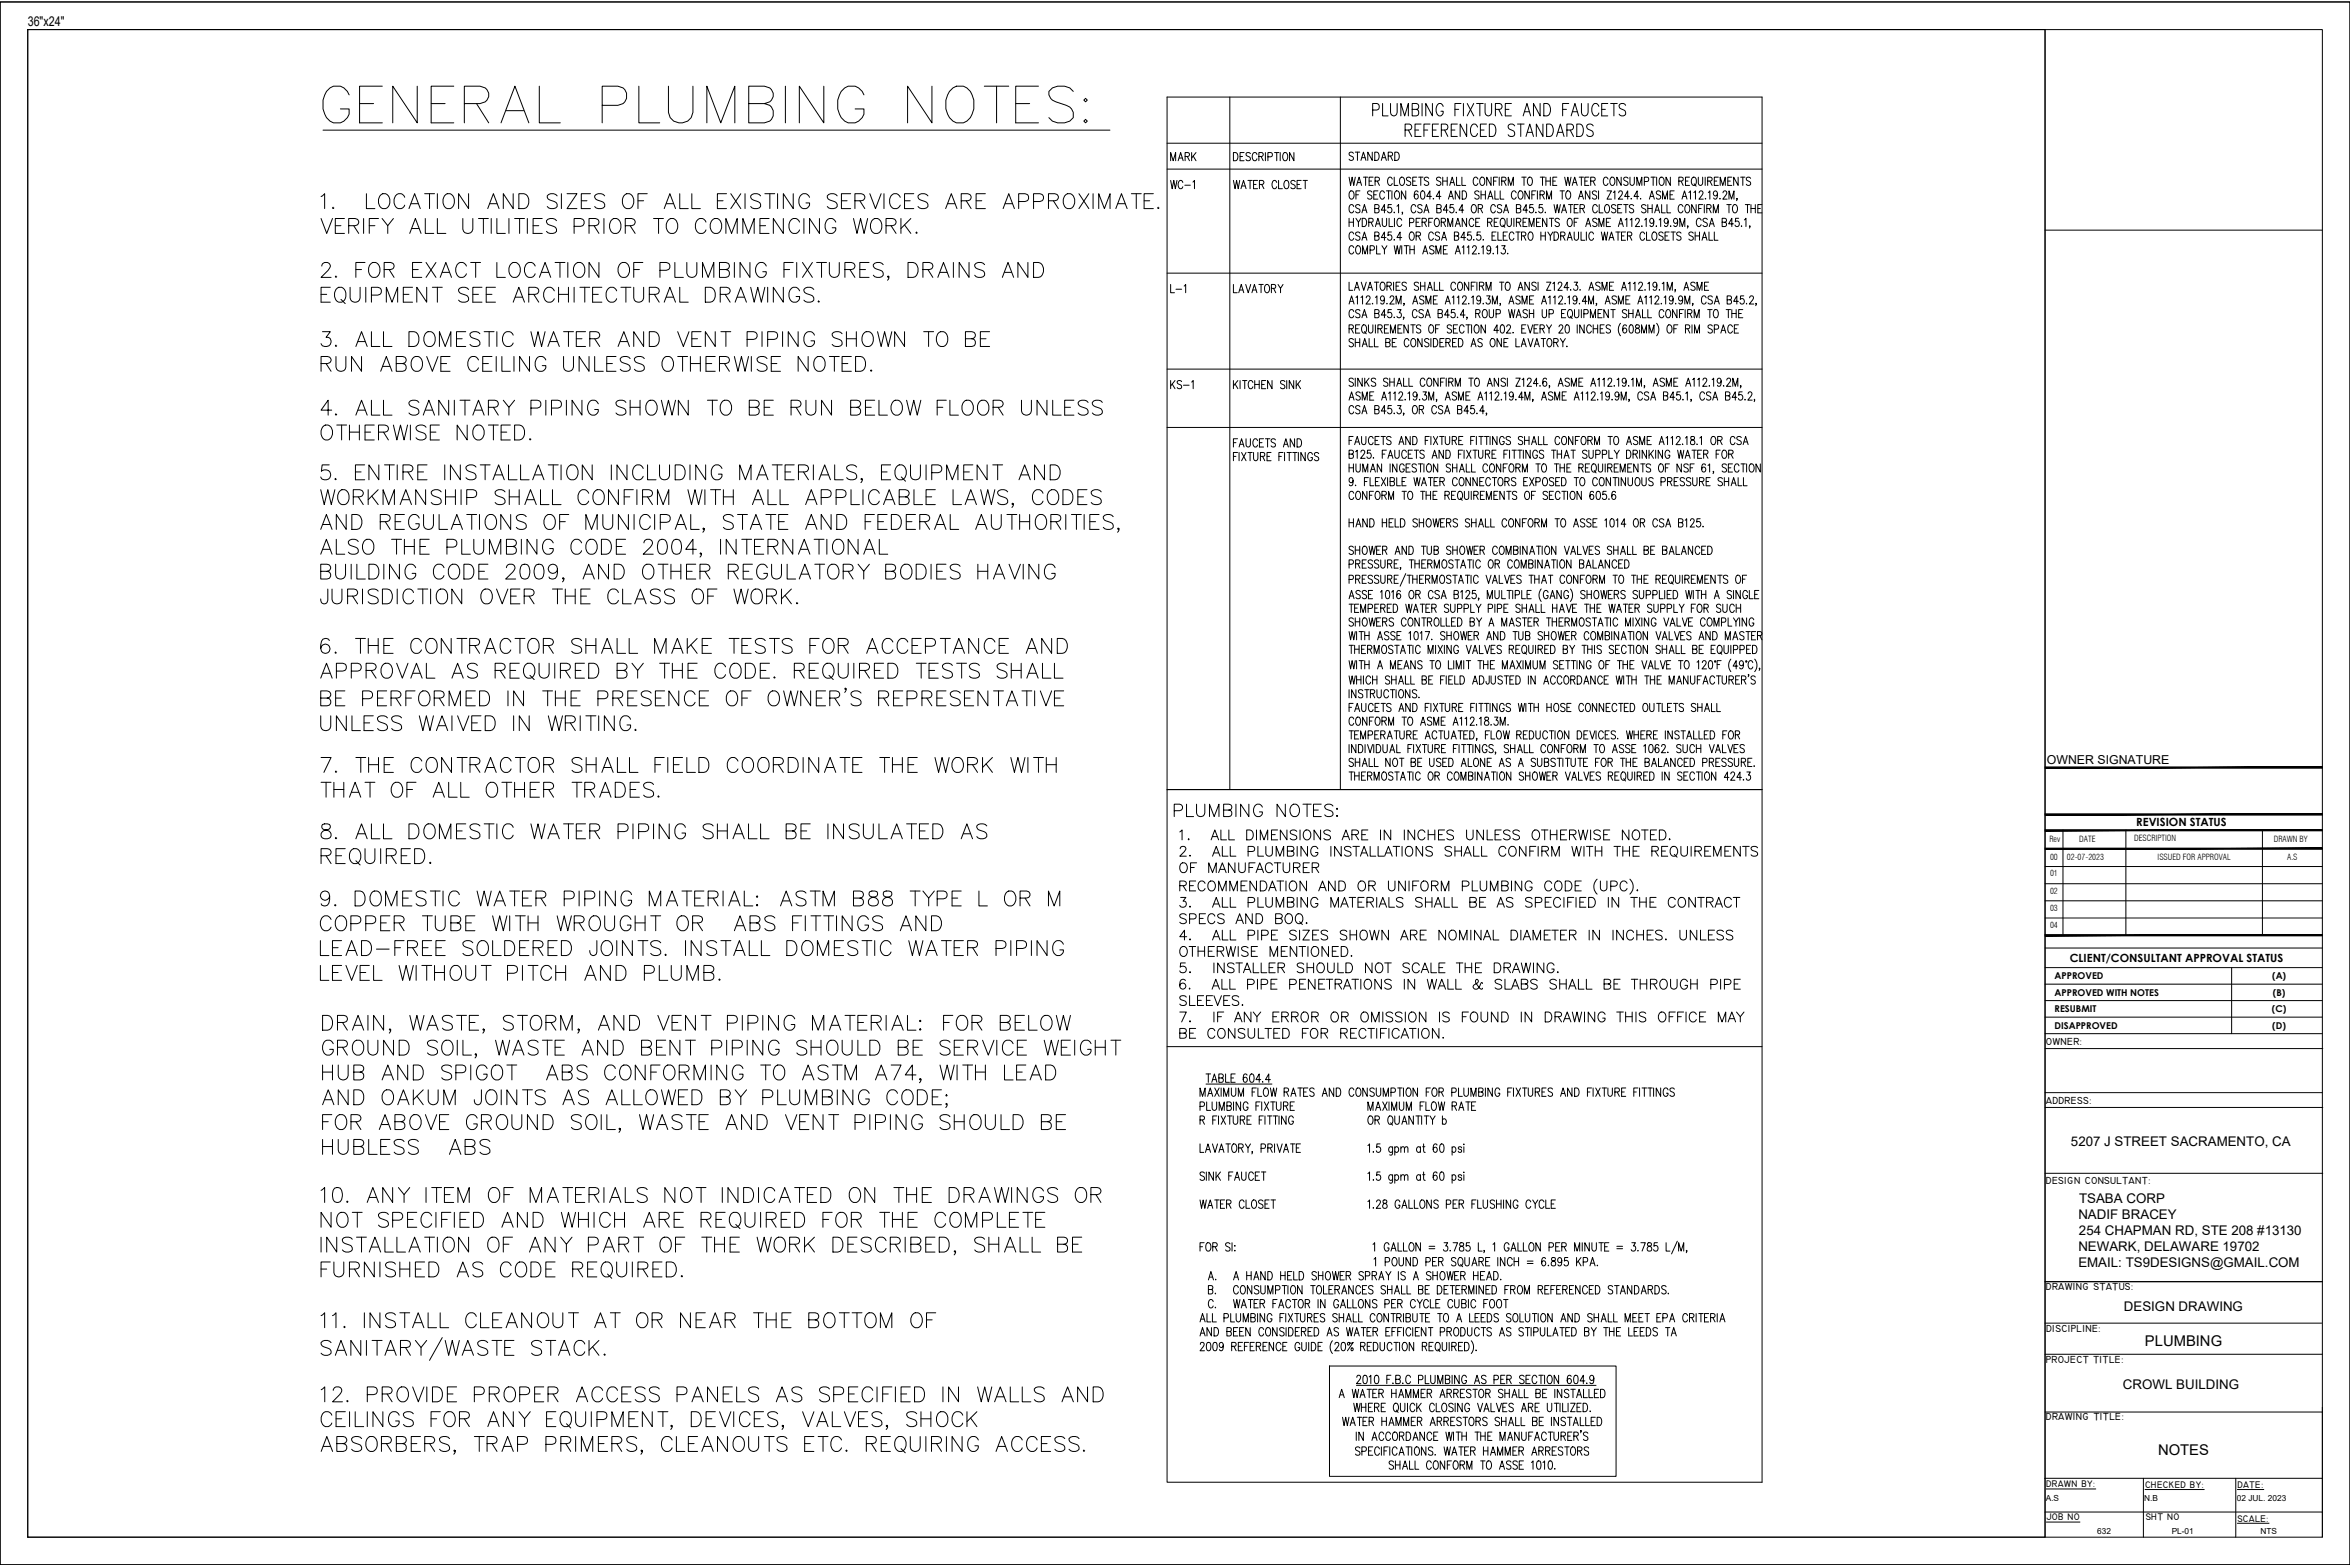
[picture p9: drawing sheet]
<svg xmlns="http://www.w3.org/2000/svg" width="914mm" height="610mm" viewBox="0 0 914 610" stroke-linecap="round" stroke-linejoin="round" font-family="sans-serif">
<defs><g id="words">
<g font-size="5.8">
<text x="834.6" y="523.5">PLUMBING</text>
<text x="839.7" y="566.1">NOTES</text>
</g>
<text font-size="5.3" x="10.8" y="10.2">36&quot;x24&quot;</text>
<g font-size="5.2">
<text x="805.8" y="445.8">5207 J STREET SACRAMENTO, CA</text>
<text x="809" y="468">TSABA CORP</text>
<text x="808.7" y="474.3">NADIF BRACEY</text>
<text x="808.9" y="480.5">254 CHAPMAN RD, STE 208 #13130</text>
<text x="808.7" y="486.7">NEWARK, DELAWARE 19702</text>
<text x="808.7" y="492.9">EMAIL: TS9DESIGNS@GMAIL.COM</text>
<text x="826.4" y="509.9">DESIGN DRAWING</text>
<text x="826.1" y="540.2">CROWL BUILDING</text>
</g>
<text font-size="4.8" x="796.4" y="297.3">OWNER SIGNATURE</text>
<g font-size="4.4">
<text x="831.3" y="321.4">REVISION STATUS</text>
<text x="805.4" y="374.3">CLIENT/CONSULTANT APPROVAL STATUS</text>
</g>
<g font-size="4">
<text x="796.1" y="406.7">OWNER:</text>
<text x="796.1" y="429.6">ADDRESS:</text>
<text x="796.1" y="460.5">DESIGN CONSULTANT:</text>
<text x="796.1" y="502">DRAWING STATUS:</text>
<text x="796.2" y="518">DISCIPLINE:</text>
<text x="796" y="530.3">PROJECT TITLE:</text>
<text x="796.1" y="552.6">DRAWING TITLE:</text>
</g>
<g font-size="3.8">
<text x="796.2" y="578.6">DRAWN BY:</text>
<text x="834.6" y="578.8">CHECKED BY:</text>
<text x="870.6" y="578.8">DATE:</text>
<text x="796.2" y="591.5">JOB NO</text>
<text x="834.9" y="591.2">SHT NO</text>
<text x="870.6" y="591.9">SCALE:</text>
</g>
<g font-size="3.7">
<text x="799.5" y="381">APPROVED</text>
<text x="884.1" y="381">(A)</text>
<text x="799.5" y="387.3">APPROVED WITH NOTES</text>
<text x="884.4" y="387.4">(B)</text>
<text x="799.5" y="393.7">RESUBMIT</text>
<text x="884" y="393.8">(C)</text>
<text x="799.5" y="400.2">DISAPPROVED</text>
<text x="884.2" y="400.2">(D)</text>
</g>
<g font-size="3.3">
<text x="797.4" y="327.6">Rev</text>
<text x="809.1" y="327.7">DATE</text>
<text x="830.4" y="327.3">DESCRIPTION</text>
<text x="884.7" y="327.4">DRAWN BY</text>
<text x="797.7" y="334.4">00</text>
<text x="804.2" y="334.4">02-07-2023</text>
<text x="839.6" y="334.4">ISSUED FOR APPROVAL</text>
<text x="889.9" y="334.4">A.S</text>
<text x="797.7" y="341">01</text>
<text x="797.7" y="347.6">02</text>
<text x="797.7" y="354.3">03</text>
<text x="797.7" y="361">04</text>
</g>
<g font-size="3.2">
<text x="796" y="584">A.S</text>
<text x="834.3" y="584">N.B</text>
<text x="870.4" y="584">02 JUL. 2023</text>
<text x="816" y="596.7">632</text>
<text x="845" y="596.7">PL-01</text>
<text x="879.6" y="596.7">NTS</text>
</g>
</g></defs>
<!-- layer: E-TEXT -->
<g fill="none" stroke="#000" stroke-width=".39">
<path d="M135.8 36.9a4.9 4.9 0 0 0-4.7-3.6 4.9 4.9 0 0 0-4.7 3.6 8.1 8.1 0 0 0 3.4 10.9 4.8 4.8 0 0 0 6-5.4h-3.3M148.8 33.5h-8.9v14.3h8.9M162.3 33.5v14.3l-9.5-14.3v14.3M176.6 33.5h-8.8v14.3h8.8M209.8 33.5v14.3h8.2M248.6 33.5v14.3h8.1M260.1 33.5v10.2a4.8 4.8 0 0 0 4.8 4.1 4.8 4.8 0 0 0 4.7-4.1v-10.2M305.6 33.5v14.3M320.5 33.5v14.3l-9.5-14.3v14.3M336.2 36.9a5 5 0 0 0-4.8-3.6 5 5 0 0 0-4.8 3.6 8.1 8.1 0 0 0 3.4 10.9 4.9 4.9 0 0 0 6.2-5.4h-3.5M362.6 33.5v14.3l-9.5-14.3v14.3M369.4 35.6a4.9 4.9 0 0 1 4.9-2.2 4.9 4.9 0 0 1 3.9 3.5 8.1 8.1 0 0 1-3.3 10.9 5.1 5.1 0 0 1-6.2-3.4 9 9 0 0 1 .7-8.8z"/>
<path d="M383 33.5h9.5M387.8 33.5v14.3M404.1 33.5h-8.9v14.3h8.9M417.6 35.6a6.2 6.2 0 0 0-9.5 0 3.6 3.6 0 0 0 2.7 4l4.1 1.4a3.9 3.9 0 0 1 2.7 4.8 6.2 6.2 0 0 1-9.5 0M421.7 38.9l.7-.6 .7 .6-.7 .7zM125.7 50.6h306.2M139.9 40.3h5.5M167.8 40.3h5.4M180.7 40.3h6.1l2-.7a3.3 3.3 0 0 0 0-5.4l-2-.7h-6.1v14.3M185.4 40.3l4.8 7.5M194.9 47.8l5.5-14.3 5.4 14.3M197 43.1h6.8"/>
<path d="M234.3 41h6.1a3.7 3.7 0 0 0 3.5-3.7 3.7 3.7 0 0 0-3.5-3.8h-6.1v14.3M275 47.8v-14.3l5.5 14.3 5.4-14.3v14.3M291.3 40.3h6.1l2.1-.7a3.3 3.3 0 0 0 0-5.4l-2.1-.7h-6.1v14.3h6.1a3.8 3.8 0 0 0 3.6-3.8 3.8 3.8 0 0 0-3.6-3.7M395.2 40.3h5.4M421.7 47.1l.7-.7 .7 .7-.7 .7zM124.9 76.5l1.4-1.1v5.8M142.6 75.4v5.8h3.3M147.8 76.2a2.12 2.12 0 0 1 2.5-.8 2.12 2.12 0 0 1 1.4 2.2 2.54 2.54 0 0 1-.6 2.7 2.54 2.54 0 0 1-2.7 .6 3.6 3.6 0 0 1-.6-4.7zM157.5 76.8a2.13 2.13 0 0 0-2.4-1.5 2.13 2.13 0 0 0-1.8 2.3 2.56 2.56 0 0 0 .6 2.7 2.56 2.56 0 0 0 2.8 .6l.8-1.1M160 79.2h2.7M165.2 75.4h3.9M167.1 75.4v5.8"/>
<path d="M170.2 75.4v5.8M173.5 75.6a2.2 2.2 0 0 1 3.3 2 2.54 2.54 0 0 1-.5 2.7 2.54 2.54 0 0 1-2.8 .6 3.5 3.5 0 0 1 0-5.3zM182.3 75.4v5.8l-3.9-5.8v5.8M190.6 79.2h2.7M199.7 75.4v5.8l-3.9-5.8v5.8M201.9 75.4h1.9a3.1 3.1 0 0 1 2 2.9 3.1 3.1 0 0 1-2 2.9h-1.9zM216.8 76.2a2.51 2.51 0 0 0-3.9 0 1.43 1.43 0 0 0 1.1 1.7l1.7 .5a1.4 1.4 0 0 1 1.1 1.1 1.4 1.4 0 0 1-.6 1.4 2.71 2.71 0 0 1-3.3-.6M218.4 75.4v5.8M220.6 75.4h3.9l-3.9 5.8h3.9M226.2 78.1h2.2M229.7 75.4h-3.5v5.8h3.5M235.3 76.2a2.54 2.54 0 0 0-3.9 0 1.53 1.53 0 0 0 1.1 1.7l1.7 .5a1.43 1.43 0 0 1 1 1.1 1.43 1.43 0 0 1-.5 1.4 2.79 2.79 0 0 1-3.3-.6"/>
<path d="M243.3 75.6a2.2 2.2 0 0 1 3.3 2 2.54 2.54 0 0 1-.5 2.7 2.54 2.54 0 0 1-2.8 .6 3.5 3.5 0 0 1 0-5.3zM248.2 78.1h2.2M251.8 75.4h-3.6v5.8M259.2 79.2h2.8M264.5 75.4v5.8h3.3M269.2 75.4v5.8h3.3M279.1 78.1h2.2M282.7 75.4h-3.6v5.8h3.6M284.4 75.4l3.8 5.8M288.2 75.4l-3.8 5.8M289.9 75.4v5.8M296 76.2a2.49 2.49 0 0 0-3.9 0 1.43 1.43 0 0 0 1.1 1.7l1.7 .5a1.4 1.4 0 0 1 1 1.1 1.4 1.4 0 0 1-.5 1.4 2.71 2.71 0 0 1-3.3-.6"/>
<path d="M297.6 75.4h3.9M299.6 75.4v5.8M302.6 75.4v5.8M308.7 75.4v5.8l-3.9-5.8v5.8M315 76.8a2.13 2.13 0 0 0-2.4-1.5 2.13 2.13 0 0 0-1.7 2.3 2.54 2.54 0 0 0 .5 2.7 2.54 2.54 0 0 0 2.8 .6l.8-1.1v-.8h-1.4M325.8 76.2a2.51 2.51 0 0 0-3.9 0 1.43 1.43 0 0 0 1.1 1.7l1.7 .5a1.43 1.43 0 0 1 1 1.1 1.43 1.43 0 0 1-.5 1.4 2.71 2.71 0 0 1-3.3-.6M327.4 78.1h2.2M331 75.4h-3.6v5.8h3.6M332.7 78.1l3.3-.2a1.34 1.34 0 0 0 0-2.3l-.9-.2h-2.4v5.8M334.6 78.1l1.9 3.1M338.5 75.4l2.2 5.8 2.2-5.8M344 75.4v5.8"/>
<path d="M350.3 76.8a2.13 2.13 0 0 0-2.4-1.5 2.13 2.13 0 0 0-1.7 2.3 2.54 2.54 0 0 0 .5 2.7 2.54 2.54 0 0 0 2.8 .6l.8-1.1M352 78.1h2.2M355.6 75.4h-3.6v5.8h3.6M361.1 76.2a2.51 2.51 0 0 0-3.9 0 1.43 1.43 0 0 0 1.1 1.7l1.7 .5a1.43 1.43 0 0 1 1 1.1 1.43 1.43 0 0 1-.5 1.4 2.71 2.71 0 0 1-3.3-.6M368.8 79.2h2.7M374 78.1l3.3-.2a1.34 1.34 0 0 0 0-2.3l-.8-.2h-2.5v5.8M376 78.1l1.9 3.1M379.8 78.1h2.2M383.4 75.4h-3.6v5.8h3.6M391.1 79.2h2.8M396.4 78.4h2.4l.9-.3a1.53 1.53 0 0 0 .5-1.7 1.53 1.53 0 0 0-1.4-1h-2.4v5.8M402.2 78.4h2.4a1.53 1.53 0 0 0 1.5-1.5 1.53 1.53 0 0 0-1.5-1.5h-2.4v5.8"/>
<path d="M408 78.1l3.3-.2a1.34 1.34 0 0 0 0-2.3l-.9-.2h-2.4v5.8M409.9 78.1l1.9 3.1M414.3 76.2a2.15 2.15 0 0 1 2.4-.8 2.15 2.15 0 0 1 1.5 2.2 2.56 2.56 0 0 1-.6 2.7 2.56 2.56 0 0 1-2.8 .6 3.6 3.6 0 0 1-.5-4.7zM419.8 75.4l3.9 5.8M423.7 75.4l-3.9 5.8M425.3 75.4v5.8M435 79.2h2.7M440.2 75.4h3.9M442.1 75.4v5.8M445.2 78.1h2.2M448.8 75.4h-3.6v5.8h3.6M124.9 85l2.2 5.8 2.3-5.8"/>
<path d="M129.6 80.6l-.2 .3 .2 .3 .3-.3M130.5 87.8h2.2M134 85h-3.5v5.8h3.5M135.7 87.8h2.5l.8-.3a1.34 1.34 0 0 0 0-2.2l-.8-.3h-2.5v5.8M137.6 87.8l2 3M141.5 85v5.8M143.7 87.8h2.2M147.3 85h-3.6v5.8M148.7 85l2.2 2.8 2.2-2.8M150.9 87.8v3M159.1 81.2l2.2-5.8 2.2 5.8M159.4 90.8l2.2-5.8 2.2 5.8"/>
<path d="M160.2 88.9h2.8M165.5 85v5.8h3.3M170.2 85v5.8h3.3M180.1 85v4.2a1.97 1.97 0 0 0 1.9 1.6 1.97 1.97 0 0 0 2-1.6v-4.2M186.2 85h3.8M188.1 85v5.8M189.8 81.2l2.2-5.8 2.2 5.8M191.1 85v5.8M193.3 85v5.8h3.3M198 85v5.8M200.2 85h3.9M202.2 85v5.8"/>
<path d="M205.2 85v5.8M207.4 87.8h2.2M211 85h-3.6v5.8h3.6M216.5 85.9a2.54 2.54 0 0 0-3.9 0 1.53 1.53 0 0 0 1.1 1.6l1.7 .6a1.42 1.42 0 0 1 1.1 1 1.42 1.42 0 0 1-.5 1.5 2.79 2.79 0 0 1-3.4-.6M223.4 88.1h2.5a1.53 1.53 0 0 0 1.4-1.6 1.53 1.53 0 0 0-1.4-1.5h-2.5v5.8M229.2 87.8h2.5l.8-.3a1.34 1.34 0 0 0 0-2.2l-.8-.3h-2.5v5.8M231.1 87.8l1.9 3M235 85v5.8M237.7 85.9a2.12 2.12 0 0 1 2.5-.8 2.12 2.12 0 0 1 1.4 2.1 2.53 2.53 0 0 1-.6 2.8 2.53 2.53 0 0 1-2.7 .6 3.6 3.6 0 0 1-.6-4.7zM243.3 87.8h2.4l.9-.3a1.34 1.34 0 0 0 0-2.2l-.9-.3h-2.4v5.8M245.2 87.8l1.9 3M254.3 85h3.8"/>
<path d="M256.2 85v5.8M258.4 81.2l2.2-5.8 2.2 5.8M259.8 85.9a2.12 2.12 0 0 1 2.5-.8 2.12 2.12 0 0 1 1.4 2.1 2.53 2.53 0 0 1-.6 2.8 2.53 2.53 0 0 1-2.7 .6 3.5 3.5 0 0 1-.6-4.7zM274.7 86.4a2.11 2.11 0 0 0-2.4-1.4 2.11 2.11 0 0 0-1.7 2.2 2.53 2.53 0 0 0 .5 2.8 2.53 2.53 0 0 0 2.8 .6l.8-1.1M276.9 85.9a2.12 2.12 0 0 1 2.5-.8 2.12 2.12 0 0 1 1.4 2.1 2.53 2.53 0 0 1-.6 2.8 2.53 2.53 0 0 1-2.7 .6 3.5 3.5 0 0 1-.6-4.7zM282.4 90.8v-5.8l2.2 5.8 2.3-5.8v5.8M289.1 90.8v-5.8l2.2 5.8 2.2-5.8v5.8M295.7 87.8h2.2M299.3 85h-3.6v5.8h3.6M304.8 85v5.8l-3.9-5.8v5.8M311.1 86.4a2.11 2.11 0 0 0-2.4-1.4 2.11 2.11 0 0 0-1.7 2.2 2.53 2.53 0 0 0 .6 2.8 2.53 2.53 0 0 0 2.7 .6l.8-1.1M312.8 85v5.8"/>
<path d="M318.9 85v5.8l-3.9-5.8v5.8M325.2 86.4a2.13 2.13 0 0 0-2.4-1.4 2.13 2.13 0 0 0-1.7 2.2 2.53 2.53 0 0 0 .5 2.8 2.53 2.53 0 0 0 2.8 .6l.8-1.1v-.9h-1.4M332.1 85l1.4 5.8 1.4-5.8 1.3 5.8 1.4-5.8M339.3 85.9a2.12 2.12 0 0 1 2.4-.8 2.12 2.12 0 0 1 1.4 2.1 2.53 2.53 0 0 1-.5 2.8 2.53 2.53 0 0 1-2.8 .6 3.6 3.6 0 0 1-.5-4.7zM344.8 87.8h2.5l.8-.3a1.34 1.34 0 0 0 0-2.2l-.8-.3h-2.5v5.8M346.7 87.8l2 3M350.6 85v5.8M352 87.5l2.4 3.3M354.4 85l-3.8 3.9M356.7 90.3l-.3 .3 .3 .2 .2-.2M368 81.2l2.2-5.8 2.2 5.8M390.3 81.2l2.2-5.8 2.2 5.8"/>
<path d="M427.5 81.2v-5.8l2.2 5.8 2.2-5.8v5.8M434.2 81.2l2.2-5.8 2.2 5.8M450.7 80.6l-.3 .3 .3 .3 .3-.3M124.9 114.5h2.2M125.2 103.5a1.38 1.38 0 0 1 1.1-1.4h1.1a1.42 1.42 0 0 1 .8 2.2l-3.3 3.6h3.9M128.5 111.8h-3.6v5.8h3.6M130.7 107.4l-.2 .3 .2 .2 .3-.2M130.7 112.6a2.12 2.12 0 0 1 2.5-.8 2.12 2.12 0 0 1 1.4 2.2 2.54 2.54 0 0 1-.6 2.7 2.54 2.54 0 0 1-2.7 .6 3.6 3.6 0 0 1-.6-4.7zM132.7 116.5l1.6 1.6M136.2 111.8v4.1a1.97 1.97 0 0 0 2 1.7 1.97 1.97 0 0 0 1.9-1.7v-4.1M138.5 104.9h2.2M142 102.1h-3.5v5.8"/>
<path d="M142.3 111.8v5.8M144 103a2.12 2.12 0 0 1 2.4-.8 2.12 2.12 0 0 1 1.4 2.1 2.56 2.56 0 0 1-.5 2.8 2.56 2.56 0 0 1-2.8 .6 3.6 3.6 0 0 1-.5-4.7zM144.5 114.8h2.5a1.53 1.53 0 0 0 1.4-1.5 1.53 1.53 0 0 0-1.4-1.5h-2.5v5.8M149.5 104.9l3.3-.3a1.34 1.34 0 0 0 0-2.2l-.8-.3h-2.5v5.8M150.3 117.6v-5.8l2.2 5.8 2.2-5.8v5.8M151.4 104.9l1.9 3M156.9 114.5h2.2M160.5 111.8h-3.6v5.8h3.6M160.5 104.9h2.2M164.1 102.1h-3.6v5.8h3.6M165.8 102.1l3.8 5.8M166 111.8v5.8l-3.8-5.8v5.8"/>
<path d="M168.2 111.8h3.9M169.6 102.1l-3.8 5.8M170.2 111.8v5.8M171.3 107.9l2.2-5.8 2.2 5.8M172.1 106h2.8M181.5 103.5a2.13 2.13 0 0 0-2.4-1.4 2.13 2.13 0 0 0-1.8 2.2 2.56 2.56 0 0 0 .6 2.8 2.56 2.56 0 0 0 2.7 .6l.9-1.2M182.3 112.6a2.54 2.54 0 0 0-3.9 0 1.53 1.53 0 0 0 1.1 1.7l1.7 .5a1.43 1.43 0 0 1 1.1 1.1 1.43 1.43 0 0 1-.5 1.4 2.79 2.79 0 0 1-3.4-.5M183.1 102.1h3.9M184 114.5h2.2M185.1 102.1v5.8M187.5 111.8h-3.5v5.8h3.5M189.2 114.5h2.2"/>
<path d="M192.8 111.8h-3.6v5.8h3.6M193.3 102.1v5.8h3.3M198.6 103a2.12 2.12 0 0 1 2.4-.8 2.12 2.12 0 0 1 1.4 2.1 2.56 2.56 0 0 1-.5 2.8 2.56 2.56 0 0 1-2.8 .6 3.6 3.6 0 0 1-.5-4.7zM199.7 117.6l2.2-5.8 2.2 5.8M200.5 115.6h2.8M205.7 114.5l3.4-.2a1.34 1.34 0 0 0 0-2.2l-.9-.3h-2.5v5.8M207.7 114.5l1.9 3.1M208.2 103.5a2.13 2.13 0 0 0-2.4-1.4 2.13 2.13 0 0 0-1.7 2.2 2.57 2.57 0 0 0 .6 2.8 2.57 2.57 0 0 0 2.7 .6l.8-1.2M209.9 107.9l2.2-5.8 2.2 5.8M210.7 106h2.8M215.7 113.2a2.13 2.13 0 0 0-2.4-1.5 2.13 2.13 0 0 0-1.8 2.3 2.54 2.54 0 0 0 .6 2.7 2.54 2.54 0 0 0 2.7 .6l.9-1.1M216 102.1h3.8"/>
<path d="M217.3 114.5h3.9M217.3 111.8v5.8M217.9 102.1v5.8M220.9 102.1v5.8M221.2 111.8v5.8M223.4 111.8v5.8M224.2 102.4a2.2 2.2 0 0 1 3.3 1.9 2.56 2.56 0 0 1-.5 2.8 2.56 2.56 0 0 1-2.8 .6 3.5 3.5 0 0 1 0-5.3zM225.6 111.8h3.9M227.5 111.8v5.8M230.6 114.5h2.2M233 102.1v5.8l-3.8-5.8v5.8M234.2 111.8h-3.6v5.8h3.6"/>
<path d="M239.9 113.2a2.11 2.11 0 0 0-2.4-1.4 2.11 2.11 0 0 0-1.7 2.2 2.54 2.54 0 0 0 .6 2.7 2.54 2.54 0 0 0 2.7 .6l.8-1.1M241 103a2.15 2.15 0 0 1 2.5-.8 2.15 2.15 0 0 1 1.4 2.1 2.57 2.57 0 0 1-.5 2.8 2.57 2.57 0 0 1-2.8 .6 3.6 3.6 0 0 1-.6-4.7zM241.6 111.8h3.9M243.5 111.8v5.8M246.6 111.8v4.1a1.95 1.95 0 0 0 1.9 1.7 1.95 1.95 0 0 0 1.9-1.7v-4.1M246.6 104.9h2.2M250.1 102.1h-3.5v5.8M252.6 114.5l3.3-.2a1.34 1.34 0 0 0 0-2.2l-.8-.3h-2.5v5.8M254.6 114.5l1.9 3.1M256.8 105.2h2.4l.9-.3a1.53 1.53 0 0 0 .5-1.7 1.53 1.53 0 0 0-1.4-1.1h-2.4v5.8M258.4 117.6l2.2-5.8 2.2 5.8M259.2 115.6h2.8"/>
<path d="M262.6 102.1v5.8h3.3M264.5 111.8v5.8h3.3M267.3 102.1v4.2a1.97 1.97 0 0 0 1.9 1.6 1.97 1.97 0 0 0 1.9-1.6v-4.2M273.3 107.9v-5.8l2.2 5.8 2.2-5.8v5.8M274.4 111.8h2a3.1 3.1 0 0 1 2 2.9 3.1 3.1 0 0 1-2 2.9h-2zM280 104.9l3.3-.3a1.34 1.34 0 0 0 0-2.2l-.9-.3h-2.4v5.8h2.4a1.53 1.53 0 0 0 1.5-1.5 1.53 1.53 0 0 0-1.5-1.5M280.2 114.5l3.3-.2a1.34 1.34 0 0 0 0-2.2l-.8-.3h-2.5v5.8M282.2 114.5l1.9 3.1M285.8 102.1v5.8M286 117.6l2.2-5.8 2.2 5.8M286.9 115.6h2.7M291.8 102.1v5.8l-3.8-5.8v5.8"/>
<path d="M292.1 111.8l1.4 5.8 1.4-5.8 1.3 5.8 1.4-5.8M298.2 103.5a2.13 2.13 0 0 0-2.5-1.4 2.13 2.13 0 0 0-1.7 2.2 2.59 2.59 0 0 0 .6 2.8 2.59 2.59 0 0 0 2.7 .6l.9-1.2v-.8h-1.4M298.7 111.8v5.8M304.8 111.8v5.8l-3.9-5.8v5.8M305.1 104.9h2.2M308.7 102.1h-3.6v5.8M310 102.1v5.8M311.1 113.2a2.11 2.11 0 0 0-2.4-1.4 2.11 2.11 0 0 0-1.7 2.2 2.54 2.54 0 0 0 .5 2.7 2.54 2.54 0 0 0 2.8 .6l.8-1.1v-.8h-1.3M312.3 102.1l3.8 5.8M316.1 102.1l-3.8 5.8M316.7 112.6a2.51 2.51 0 0 0-3.9 0 1.43 1.43 0 0 0 1.1 1.7l1.7 .5a1.43 1.43 0 0 1 1 1.1 1.43 1.43 0 0 1-.5 1.4 2.71 2.71 0 0 1-3.3-.5M317.8 102.1h3.8"/>
<path d="M318.6 117l-.3 .3 .3 .3 .3-.3M319.7 102.1v5.8M322.7 102.1v4.2a1.95 1.95 0 0 0 1.9 1.6 1.95 1.95 0 0 0 2-1.6v-4.2M328.8 104.9l3.3-.3a1.34 1.34 0 0 0 0-2.2l-.8-.3h-2.5v5.8M330.7 104.9l2 3M334.6 104.9h2.2M338.2 102.1h-3.6v5.8h3.6M343.7 103a2.49 2.49 0 0 0-3.9 0 1.53 1.53 0 0 0 1.1 1.6l1.7 .6a1.4 1.4 0 0 1 1 1 1.4 1.4 0 0 1-.5 1.5 2.68 2.68 0 0 1-3.3-.6M345.9 107.7l-.3 .2-.3-.2 .3-.3a1.08 1.08 0 0 1-.3 1.6M353.3 102.1h2a3.1 3.1 0 0 1 2 2.9 3.1 3.1 0 0 1-2 2.9h-2zM359.1 104.9l3.3-.3a1.34 1.34 0 0 0 0-2.2l-.8-.3h-2.5v5.8M361.1 104.9l1.9 3"/>
<path d="M364.9 107.9l2.2-5.8 2.2 5.8M365.8 106h2.7M371 102.1v5.8M377.1 102.1v5.8l-3.9-5.8v5.8M383.1 103a2.49 2.49 0 0 0-3.8 0 1.43 1.43 0 0 0 1.1 1.6l1.6 .6a1.4 1.4 0 0 1 1.1 1 1.4 1.4 0 0 1-.5 1.5 2.64 2.64 0 0 1-3.3-.6M390 107.9l2.2-5.8 2.2 5.8M390.9 106h2.7M400 102.1v5.8l-3.9-5.8v5.8M402.2 102.1h1.9a3.1 3.1 0 0 1 2 2.9 3.1 3.1 0 0 1-2 2.9h-1.9zM125.5 129h3l-1.6 2.2a1.85 1.85 0 0 1 2 2.2 1.85 1.85 0 0 1-2.6 1.4l-.8-.3-.6-.8M130.7 134.2l-.2 .3 .2 .3 .3-.3M130.7 138.7v4.1a1.95 1.95 0 0 0 2 1.7 1.95 1.95 0 0 0 1.9-1.7v-4.1"/>
<path d="M138.5 134.8l2.2-5.8 2.2 5.8M139.3 132.9h2.7M140.7 138.7v5.7l-3.9-5.7v5.7M144.5 129v5.8h3.3M149.2 129v5.8h3.3M159.1 129h2a3.1 3.1 0 0 1 2 2.9 3.1 3.1 0 0 1-2 2.9h-2zM160.5 139.5a2.14 2.14 0 0 1 2.5-.7 2.14 2.14 0 0 1 1.4 2.1 2.53 2.53 0 0 1-.6 2.7 2.53 2.53 0 0 1-2.7 .6 3.6 3.6 0 0 1-.6-4.7zM165.5 129.8a2.14 2.14 0 0 1 2.4-.7 2.14 2.14 0 0 1 1.4 2.1 2.53 2.53 0 0 1-.5 2.8 2.53 2.53 0 0 1-2.8 .5 3.6 3.6 0 0 1-.5-4.7zM166 138.7l2.2 5.7 2.2-5.7M171 134.8v-5.8l2.2 5.8 2.2-5.8v5.8M175.1 138.7h-3.6v5.7h3.6M177.6 131.8h2.2"/>
<path d="M181.2 129h-3.6v5.8h3.6M186.7 129.8a2.59 2.59 0 0 0-3.8 0 1.43 1.43 0 0 0 1.1 1.7l1.6 .5a1.43 1.43 0 0 1 1.1 1.1 1.43 1.43 0 0 1-.5 1.4 2.71 2.71 0 0 1-3.3-.5M188.4 129h3.8M190.3 129v5.8M191.4 138.7h-3.6v5.7h3.6M193.1 138.7v5.7M193.3 129v5.8M195.3 138.7v5.7h3.3M199.7 130.4a2.14 2.14 0 0 0-2.5-1.4 2.14 2.14 0 0 0-1.7 2.2 2.54 2.54 0 0 0 .6 2.8 2.54 2.54 0 0 0 2.8 .5l.8-1.1M200 138.7v5.7M206 138.7v5.7l-3.8-5.7v5.7M206.6 129l1.4 5.8 1.3-5.8 1.4 5.8 1.4-5.8"/>
<path d="M213.2 134.8l2.2-5.8 2.2 5.8M214 132.9h2.8M219.3 138.7v4.1a1.95 1.95 0 0 0 1.9 1.7 1.95 1.95 0 0 0 1.9-1.7v-4.1M219.3 129h3.8M221.2 129v5.8M224.2 131.8h2.2M227.8 129h-3.6v5.8h3.6M229.2 138.7v5.7l-3.9-5.7v5.7M229.5 131.8h2.4l.9-.3a1.33 1.33 0 0 0 0-2.2l-3.3-.3v5.8M231.4 138.7v5.7h3.3M231.4 131.8l1.9 3M239.7 138.7h-3.6v5.7h3.6"/>
<path d="M240.5 134.8l2.2-5.8 2.2 5.8M241.3 132.9h2.8M245.2 139.5a2.57 2.57 0 0 0-3.9 0 1.43 1.43 0 0 0 1.1 1.6l1.7 .6a1.4 1.4 0 0 1 1.1 1.1 1.4 1.4 0 0 1-.6 1.4 2.75 2.75 0 0 1-3.3-.6M250.4 129v5.8l-3.8-5.8v5.8M250.7 139.5a2.57 2.57 0 0 0-3.9 0 1.53 1.53 0 0 0 1.1 1.6l1.7 .6a1.4 1.4 0 0 1 1.1 1.1 1.4 1.4 0 0 1-.6 1.4 2.75 2.75 0 0 1-3.3-.6M252.6 129h2a3.1 3.1 0 0 1 2 2.9 3.1 3.1 0 0 1-2 2.9h-2zM258.1 139.5a2.17 2.17 0 0 1 2.5-.8 2.17 2.17 0 0 1 1.4 2.2 2.54 2.54 0 0 1-.5 2.8 2.54 2.54 0 0 1-2.8 .5 3.6 3.6 0 0 1-.6-4.7zM263.7 129l2.2 5.8 2.2-5.8M263.7 138.7h3.8M265.6 138.7v5.7M268.6 138.7v5.7M269.2 131.8h2.2"/>
<path d="M272.5 138.7v5.7M272.8 129h-3.6v5.8h3.6M278.3 129v5.8l-3.9-5.8v5.8M278.3 138.7h-3.6v5.7h3.6M280.5 129h3.9M282.4 129v5.8M285.8 138.7l1.3 5.7 1.4-5.7 1.4 5.7 1.4-5.7M290.7 132h2.5a1.5 1.5 0 0 0 1.5-1.5 1.5 1.5 0 0 0-1.5-1.5h-2.5v5.8M292.4 138.7v5.7M296.5 129v5.8M298.5 139.5a2.59 2.59 0 0 0-3.9 0 1.43 1.43 0 0 0 1.1 1.6l1.6 .6a1.43 1.43 0 0 1 1.1 1.1 1.43 1.43 0 0 1-.5 1.4 2.71 2.71 0 0 1-3.3-.6M298.7 132h2.5a1.51 1.51 0 0 0 1.4-1.5 1.51 1.51 0 0 0-1.4-1.5h-2.5v5.8"/>
<path d="M303.7 138.7h-3.6v5.7h3.6M304.5 129v5.8M310.6 129v5.8l-3.9-5.8v5.8M314.5 138.7v5.7l-3.9-5.7v5.7M316.9 130.4a2.12 2.12 0 0 0-2.4-1.4 2.12 2.12 0 0 0-1.7 2.2 2.53 2.53 0 0 0 .6 2.8 2.53 2.53 0 0 0 2.7 .5l.8-1.1v-.8h-1.3M317.2 139.5a2.14 2.14 0 0 1 2.4-.7 2.14 2.14 0 0 1 1.5 2.1 2.53 2.53 0 0 1-.6 2.7 2.53 2.53 0 0 1-2.7 .6 3.6 3.6 0 0 1-.6-4.7zM322.7 138.7h3.9M324.7 138.7v5.7M327.7 129.8a2.57 2.57 0 0 0-3.9 0 1.53 1.53 0 0 0 1.1 1.7l1.7 .5a1.4 1.4 0 0 1 1 1.1 1.4 1.4 0 0 1-.5 1.4 2.75 2.75 0 0 1-3.3-.5M329.4 131.8h3.8M329.4 129v5.8M331.3 138.7h-3.6v5.7h3.6"/>
<path d="M332.9 138.7h2a3.1 3.1 0 0 1 1.9 2.9 3.1 3.1 0 0 1-1.9 2.8h-2zM333.2 129v5.8M336 129.8a2.14 2.14 0 0 1 2.4-.7 2.14 2.14 0 0 1 1.4 2.1 2.53 2.53 0 0 1-.5 2.8 2.53 2.53 0 0 1-2.8 .5 3.6 3.6 0 0 1-.5-4.7zM341.5 129l1.4 5.8 1.3-5.8 1.4 5.8 1.4-5.8M352 129v5.8l-3.9-5.8v5.8M359.4 129h3.9M361.3 129v5.8M364.9 129.8a2.14 2.14 0 0 1 2.5-.7 2.14 2.14 0 0 1 1.4 2.1 2.53 2.53 0 0 1-.6 2.8 2.53 2.53 0 0 1-2.7 .5 3.6 3.6 0 0 1-.6-4.7zM375.7 131.8h2.5l.8-.3a1.33 1.33 0 0 0 0-2.2l-3.3-.3v5.8h2.5a1.51 1.51 0 0 0 1.4-1.5 1.51 1.51 0 0 0-1.4-1.5M381.5 131.8h2.2M385.1 129h-3.6v5.8h3.6M124.9 141.4h2.5l.8-.3a1.28 1.28 0 0 0 0-2.2l-3.3-.2v5.7"/>
<path d="M126.9 141.4l1.9 3M129.1 159.6h-4.2l2.8-3.9v5.8M139.3 159.6h2.7M144.5 155.7v5.8h3.3M148.1 144.4l2.2-5.7 2.2 5.7M148.9 142.5h2.8M149.2 155.7v5.8h3.3M154.2 141.4h2.5l.8-.3a1.33 1.33 0 0 0 0-2.2l-3.3-.2v5.7h2.5a1.51 1.51 0 0 0 1.4-1.5 1.51 1.51 0 0 0-1.4-1.5M163 156.5a2.49 2.49 0 0 0-3.9 0 1.53 1.53 0 0 0 1.1 1.7l1.7 .5a1.38 1.38 0 0 1 1.1 1.1 1.38 1.38 0 0 1-.6 1.4 2.6 2.6 0 0 1-3.3-.5M165.5 159.6h2.7M171.5 141.4h2.3M174.6 155.7v5.8l-3.9-5.8v5.8"/>
<path d="M176.8 155.7v5.8M179 155.7h3.9M180.9 155.7v5.8M184.8 159.6h2.7M186.2 140a2.14 2.14 0 0 0-2.5-1.3 2.14 2.14 0 0 0-1.7 2.2 2.53 2.53 0 0 0 .6 2.7 2.53 2.53 0 0 0 2.7 .6l.9-1.1M187.8 141.4h2.2M190 158.5l3.3-.3a1.38 1.38 0 0 0 0-2.2l-3.3-.3v5.8M192 158.5l1.9 3M195.8 155.7l2.2 2.8 2.2-2.8M198 158.5v3M206.6 158.7h2.5a1.53 1.53 0 0 0 1.4-1.5 1.53 1.53 0 0 0-1.4-1.5h-2.5v5.8M212.4 140a2.14 2.14 0 0 0-2.5-1.3 2.14 2.14 0 0 0-1.7 2.2 2.53 2.53 0 0 0 .6 2.7 2.53 2.53 0 0 0 2.7 .6l.9-1.1v-.9h-1.4"/>
<path d="M212.4 155.7v5.8M214.6 158.7h2.5a1.53 1.53 0 0 0 1.4-1.5 1.53 1.53 0 0 0-1.4-1.5h-2.5v5.8M220.4 155.7v5.8M226.4 155.7v5.8l-3.8-5.8v5.8M232.8 157.1a2.13 2.13 0 0 0-2.4-1.4 2.13 2.13 0 0 0-1.8 2.2 2.53 2.53 0 0 0 .6 2.8 2.53 2.53 0 0 0 2.7 .5l.9-1.1v-.8h-1.4M236.1 141.4h2.2M243.5 156.5a2.49 2.49 0 0 0-3.8 0 1.43 1.43 0 0 0 1.1 1.7l1.6 .5a1.38 1.38 0 0 1 1.1 1.1 1.38 1.38 0 0 1-.5 1.4 2.57 2.57 0 0 1-3.3-.5M245.2 155.7v5.8M245.2 158.5h3.8M249 155.7v5.8M252.4 156a2.2 2.2 0 0 1 3.3 1.9 2.53 2.53 0 0 1-.6 2.8 2.53 2.53 0 0 1-2.7 .5 3.5 3.5 0 0 1 0-5.2zM257.3 155.7l1.4 5.8 1.4-5.8 1.4 5.8 1.3-5.8"/>
<path d="M267.8 155.7v5.8l-3.9-5.8v5.8M268.6 141.4h3.9M274.7 141.4h2.2M275.3 155.7h3.8M277.2 155.7v5.8M280 141.4h2.4l.9-.3a1.33 1.33 0 0 0 0-2.2l-3.3-.2v5.7M281.3 156a2.2 2.2 0 0 1 3.3 1.9 2.53 2.53 0 0 1-.5 2.8 2.53 2.53 0 0 1-2.8 .5 3.5 3.5 0 0 1 0-5.2zM281.9 141.4l1.9 3M291.5 158.5l3.4-.3a1.38 1.38 0 0 0 0-2.2l-3.4-.3v5.8h2.5l.9-.3a1.53 1.53 0 0 0 .5-1.7 1.53 1.53 0 0 0-1.4-1M297.3 158.5h2.3M300.1 141.4h2.2M300.9 155.7h-3.6v5.8h3.6"/>
<path d="M307.8 158.5l3.3-.3a1.38 1.38 0 0 0 0-2.2l-3.3-.3v5.8M309.8 158.5l1.9 3M313.6 155.7v4.2a1.95 1.95 0 0 0 1.9 1.6 1.95 1.95 0 0 0 2-1.6v-4.2M323.6 155.7v5.8l-3.9-5.8v5.8M327.7 141.4h2.2M331 158.5l3.3-.3a1.38 1.38 0 0 0 0-2.2l-3.3-.3v5.8h2.5a1.53 1.53 0 0 0 1.4-1.5 1.53 1.53 0 0 0-1.4-1.5M336.8 158.5h2.2M339 143.9l-.3 .3 .3 .2 .3-.2M340.4 155.7h-3.6v5.8h3.6M342 155.7v5.8h3.3M347.8 156a2.2 2.2 0 0 1 3.3 1.9 2.53 2.53 0 0 1-.5 2.8 2.53 2.53 0 0 1-2.8 .5 3.5 3.5 0 0 1 0-5.2zM352.8 155.7l1.4 5.8 1.4-5.8 1.3 5.8 1.4-5.8"/>
<path d="M364.7 158.5h2.2M368.2 155.7h-3.5v5.8M369.6 155.7v5.8h3.3M375.4 156a2.2 2.2 0 0 1 3.3 1.9 2.53 2.53 0 0 1-.5 2.8 2.53 2.53 0 0 1-2.8 .5 3.5 3.5 0 0 1 0-5.2zM381.5 156a2.2 2.2 0 0 1 3.3 1.9 2.53 2.53 0 0 1-.6 2.8 2.53 2.53 0 0 1-2.7 .5 3.5 3.5 0 0 1 0-5.2zM386.4 158.5h2.5a1.45 1.45 0 0 0 1.4-1.7l-.6-.8-.8-.3h-2.5v5.8M388.4 158.5l1.9 3M397.5 155.7v4.2a1.95 1.95 0 0 0 1.9 1.6 1.95 1.95 0 0 0 1.9-1.6v-4.2M407.4 155.7v5.8l-3.9-5.8v5.8M409.6 155.7v5.8h3.3M414.3 158.5h2.2M417.9 155.7h-3.6v5.8h3.6"/>
<path d="M423.4 156.5a2.49 2.49 0 0 0-3.9 0 1.53 1.53 0 0 0 1.1 1.7l1.7 .5a1.38 1.38 0 0 1 1 1.1 1.38 1.38 0 0 1-.5 1.4 2.6 2.6 0 0 1-3.3-.5M428.9 156.5a2.54 2.54 0 0 0-3.9 0 1.5 1.5 0 0 0 1.2 1.7l1.6 .5a1.41 1.41 0 0 1 1.1 1.1 1.41 1.41 0 0 1-.5 1.4 2.64 2.64 0 0 1-3.4-.5M125.5 166.2a2.15 2.15 0 0 1 2.4-.8 2.15 2.15 0 0 1 1.5 2.2 2.54 2.54 0 0 1-.6 2.7 2.54 2.54 0 0 1-2.8 .6 3.6 3.6 0 0 1-.5-4.7zM130.7 161l-.2 .2 .2 .3 .3-.3M131 165.4h3.9M132.9 165.4v5.8M136 165.4v5.8M136 168.1h3.8M138.5 161.5l2.2-5.8 2.2 5.8M139.8 165.4v5.8M142 168.1h2.2M145.6 165.4h-3.6v5.8h3.6"/>
<path d="M147.3 168.1l3.3-.2a1.34 1.34 0 0 0 0-2.2l-.8-.3h-2.5v5.8M149.2 168.1l1.9 3.1M153.1 165.4l1.3 5.8 1.4-5.8 1.4 5.8 1.4-5.8M159.7 165.4v5.8M164.7 161.5l2.2-5.8 2.2 5.8M165.8 166.2a2.54 2.54 0 0 0-3.9 0 1.53 1.53 0 0 0 1.1 1.7l1.7 .5a1.41 1.41 0 0 1 1 1.1 1.41 1.41 0 0 1-.5 1.4 2.64 2.64 0 0 1-3.3-.6M167.4 168.1h2.2M171 165.4h-3.6v5.8h3.6M181.8 165.4v5.8l-3.9-5.8v5.8M184 161.5l2.2-5.8 2.2 5.8M184.5 166.2a2.12 2.12 0 0 1 2.5-.8 2.12 2.12 0 0 1 1.4 2.2 2.53 2.53 0 0 1-.6 2.7 2.53 2.53 0 0 1-2.7 .6 3.6 3.6 0 0 1-.6-4.7zM190 165.4h3.9"/>
<path d="M192 165.4v5.8M195 168.1h2.2M198.6 165.4h-3.6v5.8h3.6M200.2 165.4h2a3.1 3.1 0 0 1 2 2.9 3.1 3.1 0 0 1-2 2.9h-2zM206.3 170.6l-.3 .3 .3 .3 .3-.3M124.8 190.5l1.4 5.8 1.4-5.8 1.3 5.8 1.4-5.8M128.1 180.8h-2.8l-.2 2.5a2.05 2.05 0 0 1 3 0 2.05 2.05 0 0 1-.3 3 2.05 2.05 0 0 1-3-.8M130.6 186.1l-.3 .3 .3 .2 .3-.2M132 191.3a2.12 2.12 0 0 1 2.4-.7 2.12 2.12 0 0 1 1.4 2.1 2.54 2.54 0 0 1-.5 2.8 2.54 2.54 0 0 1-2.8 .5 3.6 3.6 0 0 1-.5-4.7zM137.5 193.3h2.5a1.51 1.51 0 0 0 1.4-1.7l-.6-.8-.8-.3h-2.5v5.8M138.3 183.6h2.2M139.4 193.3l2 3"/>
<path d="M141.9 180.8h-3.6v5.8h3.6M143.3 190.5v5.8M144.7 193l2.5 3.3M147.2 190.5l-3.9 3.9M147.4 180.8v5.8l-3.8-5.8v5.8M149.1 196.3v-5.8l2.2 5.8 2.2-5.8v5.8M149.6 180.8h3.9M151.6 180.8v5.8M154.6 180.8v5.8M155.7 196.3l2.2-5.8 2.2 5.8M156.5 194.4h2.8M156.8 183.6l3.3-.3a1.34 1.34 0 0 0 0-2.2l-.8-.3h-2.5v5.8"/>
<path d="M158.7 183.6l2 3M162.6 183.6h2.2M165.6 190.5v5.8l-3.8-5.8v5.8M166.2 180.8h-3.6v5.8h3.6M171.7 191.3a2.49 2.49 0 0 0-3.9 0 1.53 1.53 0 0 0 1.1 1.7l1.7 .5a1.4 1.4 0 0 1 1 1.1 1.4 1.4 0 0 1-.5 1.4 2.75 2.75 0 0 1-3.3-.5M173.1 180.8v5.8M173.4 190.5v5.8M173.4 193.3h3.8M177.2 190.5v5.8M179.1 180.8v5.8l-3.8-5.8v5.8M179.4 190.5v5.8M181.6 193.5h2.5a1.53 1.53 0 0 0 1.4-1.5 1.53 1.53 0 0 0-1.4-1.5h-2.5v5.8"/>
<path d="M185.2 181.7a2.54 2.54 0 0 0-3.9 0 1.5 1.5 0 0 0 1.2 1.6l1.6 .6a1.43 1.43 0 0 1 1 1.1 1.43 1.43 0 0 1-.4 1.4 2.79 2.79 0 0 1-3.4-.6M186.9 180.8h3.8M188.8 180.8v5.8M191.8 186.6l2.2-5.8 2.2 5.8M192.7 184.7h2.7M196.5 191.3a2.51 2.51 0 0 0-3.8 0 1.43 1.43 0 0 0 1.1 1.7l1.6 .5a1.43 1.43 0 0 1 1.1 1.1 1.43 1.43 0 0 1-.5 1.4 2.71 2.71 0 0 1-3.3-.5M197.9 180.8v5.8h3.3M198.2 193.3h3.8M198.2 190.5v5.8M202 190.5v5.8M202.6 180.8v5.8h3.3M204.2 196.3l2.2-5.8 2.3 5.8"/>
<path d="M205.1 194.4h2.7M207.3 186.6l2.2-5.8 2.2 5.8M208.1 184.7h2.8M210.3 190.5v5.8h3.3M213.3 180.8h3.9M215 190.5v5.8h3.3M215.3 180.8v5.8M218.3 180.8v5.8M221.1 181.7a2.12 2.12 0 0 1 2.4-.8 2.12 2.12 0 0 1 1.4 2.1 2.54 2.54 0 0 1-.5 2.8 2.54 2.54 0 0 1-2.8 .6 3.6 3.6 0 0 1-.5-4.7zM229.1 191.9a2.13 2.13 0 0 0-2.5-1.4 2.13 2.13 0 0 0-1.7 2.2 2.54 2.54 0 0 0 .5 2.8 2.54 2.54 0 0 0 2.8 .5l.9-1.1M230.4 180.8v5.8l-3.8-5.8v5.8M231.3 191.3a2.12 2.12 0 0 1 2.4-.7 2.12 2.12 0 0 1 1.4 2.1 2.54 2.54 0 0 1-.5 2.8 2.54 2.54 0 0 1-2.8 .5 3.6 3.6 0 0 1-.5-4.7z"/>
<path d="M237.9 180.8v5.8M240.6 190.5v5.8l-3.8-5.8v5.8M242.9 193.3h2.2M244 180.8v5.8l-3.9-5.8v5.8M246.4 190.5h-3.5v5.8M247.8 190.5v5.8M250 193.3h2.5l.8-.3a1.34 1.34 0 0 0 0-2.2l-.8-.3h-2.5v5.8M250.3 182.2a2.11 2.11 0 0 0-2.4-1.4 2.11 2.11 0 0 0-1.7 2.2 2.54 2.54 0 0 0 .5 2.8 2.54 2.54 0 0 0 2.8 .6l.8-1.1M252 180.8v5.8h3.3M252 193.3l1.9 3M255.8 196.3v-5.8l2.2 5.8 2.2-5.8v5.8M256.6 180.8v4.2a1.97 1.97 0 0 0 2 1.7 1.97 1.97 0 0 0 1.9-1.7v-4.2"/>
<path d="M262.7 180.8h1.9a3.1 3.1 0 0 1 2.1 2.9 3.1 3.1 0 0 1-2.1 2.9h-1.9zM267.7 190.5l1.4 5.8 1.3-5.8 1.4 5.8 1.4-5.8M268.5 180.8v5.8M274.3 190.5v5.8M274.6 180.8v5.8l-3.9-5.8v5.8M276.5 190.5h3.9M278.4 190.5v5.8M280.9 182.2a2.13 2.13 0 0 0-2.4-1.4 2.13 2.13 0 0 0-1.7 2.2 2.54 2.54 0 0 0 .5 2.8 2.54 2.54 0 0 0 2.8 .6l.8-1.1v-.9h-1.4M281.5 193.3h3.8M281.5 190.5v5.8M285.3 190.5v5.8M287.8 186.6v-5.8l2.2 5.8 2.2-5.8v5.8"/>
<path d="M292.8 196.3l2.2-5.8 2.2 5.8M293.6 194.4h2.8M294.4 186.6l2.2-5.8 2.2 5.8M295.3 184.7h2.7M298.8 190.5v5.8h3.3M300.5 180.8h3.9M302.4 180.8v5.8M303.5 190.5v5.8h3.3M305.5 183.6h2.2M309 180.8h-3.5v5.8h3.5M310.7 183.6l3.3-.3a1.34 1.34 0 0 0 0-2.2l-.8-.3h-2.5v5.8M312.6 183.6l2 3"/>
<path d="M313.5 196.3l2.2-5.8 2.2 5.8M314.3 194.4h2.7M316.5 180.8v5.8M318.7 186.6l2.2-5.8 2.2 5.8M319.5 193.5h2.5a1.53 1.53 0 0 0 1.4-1.5 1.53 1.53 0 0 0-1.4-1.5h-2.5v5.8M319.5 184.7h2.8M324.8 180.8v5.8h3.3M325.3 193.5h2.5a1.53 1.53 0 0 0 1.4-1.5 1.53 1.53 0 0 0-1.4-1.5h-2.5v5.8M331.1 190.5v5.8h3.3M333.3 181.7a2.54 2.54 0 0 0-3.9 0 1.5 1.5 0 0 0 1.2 1.6l1.6 .6a1.43 1.43 0 0 1 1.1 1.1 1.43 1.43 0 0 1-.5 1.4 2.79 2.79 0 0 1-3.4-.6M335.5 186.4l-.3 .2-.2-.2 .2-.3 .3 .3v.5l-.5 .8M335.8 190.5v5.8"/>
<path d="M342.1 191.9a2.13 2.13 0 0 0-2.4-1.4 2.13 2.13 0 0 0-1.7 2.2 2.57 2.57 0 0 0 .6 2.8 2.57 2.57 0 0 0 2.7 .5l.8-1.1M343 183.6h2.2M343.8 196.3l2.2-5.8 2.2 5.8M344.6 194.4h2.8M346.5 180.8h-3.5v5.8h3.5M348.8 181.7a2.12 2.12 0 0 1 2.4-.8 2.12 2.12 0 0 1 1.4 2.1 2.54 2.54 0 0 1-.5 2.8 2.54 2.54 0 0 1-2.8 .6 3.6 3.6 0 0 1-.5-4.7zM349.9 193.3h2.4a1.51 1.51 0 0 0 1.4-1.7l-.5-.8-.9-.3h-2.4v5.8h2.4a1.5 1.5 0 0 0 1.5-1.5 1.5 1.5 0 0 0-1.5-1.5M350.7 185.5l1.6 1.7M354.3 180.8v4.2a1.95 1.95 0 0 0 1.9 1.7 1.95 1.95 0 0 0 1.9-1.7v-4.2M355.6 190.5v5.8h3.4M360.3 180.8v5.8M360.3 193.3h2.2"/>
<path d="M362.5 183.9h2.5a1.53 1.53 0 0 0 1.5-1.5 1.53 1.53 0 0 0-1.5-1.6h-2.5v5.8M363.9 190.5h-3.6v5.8h3.6M368.3 186.6v-5.8l2.2 5.8 2.2-5.8v5.8M370.8 190.5v5.8h3.3M375 183.6h2.2M375.5 196.3l2.2-5.8 2.2 5.8M376.3 194.4h2.8M378.5 180.8h-3.5v5.8h3.5M381.6 190.5l1.4 5.8 1.3-5.8 1.4 5.8 1.4-5.8M384.1 180.8v5.8l-3.9-5.8v5.8M386.3 180.8h3.8M388.2 180.8v5.8"/>
<path d="M392.1 191.3a2.54 2.54 0 0 0-3.9 0 1.53 1.53 0 0 0 1.1 1.7l1.7 .5a1.43 1.43 0 0 1 1 1.1 1.43 1.43 0 0 1-.5 1.4 2.79 2.79 0 0 1-3.3-.5M394.3 196l-.3 .3-.3-.3 .3-.3 .3 .3v.6l-.6 .8M396.5 186.6l2.2-5.8 2.2 5.8M397.3 184.7h2.8M405.8 191.9a2.11 2.11 0 0 0-2.4-1.4 2.11 2.11 0 0 0-1.7 2.2 2.54 2.54 0 0 0 .6 2.8 2.54 2.54 0 0 0 2.7 .5l.8-1.1M406.4 180.8v5.8l-3.9-5.8v5.8M408.1 191.3a2.15 2.15 0 0 1 2.4-.7 2.15 2.15 0 0 1 1.4 2.1 2.54 2.54 0 0 1-.5 2.8 2.54 2.54 0 0 1-2.8 .5 3.6 3.6 0 0 1-.5-4.7zM408.6 180.8h1.9a3.1 3.1 0 0 1 2.1 2.9 3.1 3.1 0 0 1-2.1 2.9h-1.9zM413.6 190.5h1.9a3.1 3.1 0 0 1 2 2.9 3.1 3.1 0 0 1-2 2.9h-1.9zM419.4 193.3h2.2M423 190.5h-3.6v5.8h3.6M428.5 191.3a2.54 2.54 0 0 0-3.9 0 1.5 1.5 0 0 0 1.1 1.7l1.7 .5a1.43 1.43 0 0 1 1 1.1 1.43 1.43 0 0 1-.5 1.4 2.79 2.79 0 0 1-3.3-.5"/>
<path d="M124.8 206l2.2-5.8 2.2 5.8M124.8 215.6l2.2-5.8 2.2 5.8M125.6 204h2.8M125.6 213.7h2.8M130.6 219.5v4.1a1.95 1.95 0 0 0 1.9 1.7 1.95 1.95 0 0 0 2-1.7v-4.1M130.9 209.8v5.8h3.3M134.7 200.2v5.8l-3.8-5.8v5.8M136.7 219.5v5.8M136.9 200.2h2a3.1 3.1 0 0 1 2 2.9 3.1 3.1 0 0 1-2 2.9h-2zM138.9 219.5v5.8h3.3M139.4 210.7a2.49 2.49 0 0 0-3.8 0 1.43 1.43 0 0 0 1.1 1.6l1.6 .6a1.4 1.4 0 0 1 1.1 1 1.4 1.4 0 0 1-.5 1.4 2.71 2.71 0 0 1-3.3-.5M141.6 210.7a2.12 2.12 0 0 1 2.5-.8 2.12 2.12 0 0 1 1.4 2.1 2.53 2.53 0 0 1-.6 2.8 2.53 2.53 0 0 1-2.7 .5 3.6 3.6 0 0 1-.6-4.6z"/>
<path d="M143.6 219.5h1.9a3.1 3.1 0 0 1 2 2.9 3.1 3.1 0 0 1-2 2.9h-1.9zM148 202.9h2.5l.8-.3a1.34 1.34 0 0 0 0-2.2l-.8-.2h-2.5v5.8M149.4 219.5v5.8M149.9 202.9l1.9 3.1M152.4 209.8h3.9M153.8 202.9h2.2M154.3 209.8v5.8M155.4 219.5v5.8l-3.8-5.8v5.8M157.4 200.2h-3.6v5.8h3.6M157.4 209.8v5.8M157.4 212.6h3.8M161.2 209.8v5.8"/>
<path d="M163.1 201.5a2.11 2.11 0 0 0-2.4-1.4 2.11 2.11 0 0 0-1.7 2.3 2.53 2.53 0 0 0 .6 2.7 2.53 2.53 0 0 0 2.7 .6l.8-1.1v-.8h-1.3M163.4 212.6h2.2M164.8 200.2v4.1a1.95 1.95 0 0 0 1.9 1.7 1.95 1.95 0 0 0 2-1.7v-4.1M167 209.8h-3.6v5.8h3.6M170.9 200.2v5.8h3.3M173.9 212.9h2.5a1.53 1.53 0 0 0 1.4-1.6 1.53 1.53 0 0 0-1.4-1.5h-2.5v5.8M175.6 206l2.2-5.8 2.2 5.8M176.4 204h2.7M179.7 209.8v5.8h3.3M180.5 219.5h2a3.1 3.1 0 0 1 1.9 2.9 3.1 3.1 0 0 1-1.9 2.9h-2zM181.6 200.2h3.9M183.6 200.2v5.8"/>
<path d="M184.4 209.8v4.2a1.95 1.95 0 0 0 1.9 1.6 1.95 1.95 0 0 0 1.9-1.6v-4.2M186.6 200.2v5.8M189.3 201a2.15 2.15 0 0 1 2.5-.8 2.15 2.15 0 0 1 1.4 2.2 2.54 2.54 0 0 1-.6 2.8 2.54 2.54 0 0 1-2.7 .5 3.6 3.6 0 0 1-.6-4.7zM189.9 219.5h-3.6v5.8h3.6M190.5 215.6v-5.8l2.2 5.8 2.2-5.8v5.8M197.1 212.6h2.5l.8-.3a1.33 1.33 0 0 0 0-2.2l-.8-.3h-2.5v5.8h2.5a1.51 1.51 0 0 0 1.4-1.5 1.51 1.51 0 0 0-1.4-1.5M198.7 200.2v5.8l-3.8-5.8v5.8M202.9 209.8v5.8M203.1 219.8a1.9 1.9 0 0 1 2.8 .8 4.6 4.6 0 0 1-.6 4.4 1.91 1.91 0 0 1-2.7-.8 4.9 4.9 0 0 1 .5-4.4zM204.8 201a2.49 2.49 0 0 0-3.9 0 1.53 1.53 0 0 0 1.1 1.6l1.7 .6a1.4 1.4 0 0 1 1 1.1 1.4 1.4 0 0 1-.5 1.4 2.75 2.75 0 0 1-3.3-.6M208.7 219.8a1.91 1.91 0 0 1 2.7 .8 4.9 4.9 0 0 1-.5 4.4 1.9 1.9 0 0 1-2.8-.8 4.6 4.6 0 0 1 .6-4.4zM208.9 209.8v5.8l-3.8-5.8v5.8"/>
<path d="M212.2 201a2.12 2.12 0 0 1 2.5-.8 2.12 2.12 0 0 1 1.4 2.2 2.53 2.53 0 0 1-.6 2.7 2.53 2.53 0 0 1-2.7 .6 3.6 3.6 0 0 1-.6-4.7zM215.3 211.2a2.13 2.13 0 0 0-2.5-1.4 2.13 2.13 0 0 0-1.7 2.2 2.53 2.53 0 0 0 .6 2.8 2.53 2.53 0 0 0 2.7 .5l.9-1.1v-.8h-1.4M217.8 202.9h2.2M221.3 200.2h-3.5v5.8M226.3 211.2a2.13 2.13 0 0 0-2.4-1.4 2.13 2.13 0 0 0-1.7 2.2 2.53 2.53 0 0 0 .5 2.8 2.53 2.53 0 0 0 2.8 .5l.8-1.1M228 206v-5.8l2.2 5.8 2.2-5.8v5.8M228.5 210.7a2.12 2.12 0 0 1 2.5-.8 2.12 2.12 0 0 1 1.4 2.1 2.53 2.53 0 0 1-.6 2.8 2.53 2.53 0 0 1-2.7 .5 3.6 3.6 0 0 1-.6-4.6zM234 209.8h2a3.1 3.1 0 0 1 1.9 2.9 3.1 3.1 0 0 1-1.9 2.9h-2zM234.6 200.2v4.1a1.95 1.95 0 0 0 1.9 1.7 1.95 1.95 0 0 0 1.9-1.7v-4.1M236.8 219.5v5.8l-3.9-5.8v5.8M239 219.5h1.9a3.1 3.1 0 0 1 2 2.9 3.1 3.1 0 0 1-2 2.9h-1.9zM239.8 212.6h2.2"/>
<path d="M243.4 209.8h-3.6v5.8h3.6M244.5 200.2v5.8l-3.9-5.8v5.8M246.7 200.2v5.8M250.6 211.2a1.38 1.38 0 0 1 1.1-1.4h1.1a1.43 1.43 0 0 1 .8 2.2l-3.3 3.6h3.9M253.1 201.5a2.13 2.13 0 0 0-2.5-1.4 2.13 2.13 0 0 0-1.7 2.3 2.53 2.53 0 0 0 .6 2.7 2.53 2.53 0 0 0 2.7 .6l.9-1.1M254.7 200.2v5.8M256.1 219.5h3.8M256.6 210.1a1.82 1.82 0 0 1 2.8 .8 4.6 4.6 0 0 1-.6 4.4 1.91 1.91 0 0 1-2.7-.8 4.9 4.9 0 0 1 .5-4.4zM256.9 203.2l3.3-.3a1.56 1.56 0 0 0 .6-1.6 1.56 1.56 0 0 0-1.4-1.1h-2.5v5.8M258 219.5v5.8M261.1 219.5v5.8M262.2 210.1a1.84 1.84 0 0 1 2.7 .8 4.9 4.9 0 0 1-.5 4.4 1.9 1.9 0 0 1-2.8-.8 4.6 4.6 0 0 1 .6-4.4z"/>
<path d="M262.7 206l2.2-5.8 2.2 5.8M263.5 204h2.8M264.9 219.5v5.8M268.8 200.2v5.8h3.3M270.7 219.5h-3.6v5.8h3.6M271 213.7h-4.2l2.8-3.9v5.8M272.9 215.3l-.3 .3-.2-.3 .2-.2 .3 .2v.6l-.5 .8M274 205.7l-.3 .3-.2-.3 .2-.3 .3 .3v.5l-.5 .9M280.4 209.8v5.8M285.3 201a2.51 2.51 0 0 0-3.8 0 1.43 1.43 0 0 0 1.1 1.6l1.6 .6a1.43 1.43 0 0 1 1.1 1.1 1.43 1.43 0 0 1-.5 1.4 2.71 2.71 0 0 1-3.3-.6M286.4 209.8v5.8l-3.8-5.8v5.8M287 200.2h3.8"/>
<path d="M288.6 209.8h3.9M288.9 200.2v5.8M290.6 209.8v5.8M291.9 206l2.2-5.8 2.3 5.8M292.8 219.5h-3.6v5.8h3.6M292.8 204h2.7M293.6 212.6h2.2M297.2 209.8h-3.6v5.8h3.6M298 200.2h3.9M298.8 212.6h2.5l.8-.3a1.33 1.33 0 0 0 0-2.2l-.8-.3h-2.5v5.8M299.9 200.2v5.8M300.2 219.5v4.1a1.95 1.95 0 0 0 2 1.7 1.95 1.95 0 0 0 1.9-1.7v-4.1"/>
<path d="M300.8 212.6l1.9 3M303 202.9h2.2M306.3 219.5v5.8h3.3M306.6 200.2h-3.6v5.8h3.6M308.5 209.8v5.8l-3.9-5.8v5.8M310.7 215.6l2.2-5.8 2.2 5.8M311.5 213.7h2.8M313.5 206l2.2-5.8 2.2 5.8M314.3 204h2.7M316.8 209.8h3.8M317 219.5h3.9M318.7 209.8v5.8"/>
<path d="M319 219.5v5.8M321.7 209.8v5.8M323.4 200.2v5.8l-3.9-5.8v5.8M324.5 210.7a2.12 2.12 0 0 1 2.4-.8 2.12 2.12 0 0 1 1.4 2.1 2.53 2.53 0 0 1-.5 2.8 2.53 2.53 0 0 1-2.8 .5 3.6 3.6 0 0 1-.5-4.6zM325.6 200.2h1.9a3.1 3.1 0 0 1 2 2.9 3.1 3.1 0 0 1-2 2.9h-1.9zM333.9 209.8v5.8l-3.9-5.8v5.8M333.9 219.5l2.2 2.7 2.2-2.7M336.1 215.6l2.2-5.8 2.2 5.8M336.6 202.9h2.2M336.9 213.7h2.8M340.2 200.2h-3.6v5.8M341.6 202.9h2.2"/>
<path d="M342.1 209.8v5.8h3.3M345.2 200.2h-3.6v5.8h3.6M346.8 200.2h2a3.1 3.1 0 0 1 2 2.9 3.1 3.1 0 0 1-2 2.9h-2zM352.6 202.9h2.2M356.2 200.2h-3.6v5.8h3.6M356.5 219.5h1.9a3.1 3.1 0 0 1 2 2.9 3.1 3.1 0 0 1-2 2.9h-1.9zM357.9 202.9h2.4l.9-.3a1.34 1.34 0 0 0 0-2.2l-.9-.2h-2.4v5.8M359.8 202.9l1.9 3.1M362.3 219.5v5.8M363.6 206l2.3-5.8 2.2 5.8M364.5 204h2.7M368.1 219.5h-3.6v5.8h3.6"/>
<path d="M369.7 200.2v5.8h3.3M379.6 206l2.2-5.8 2.3 5.8M380.5 204h2.7M380.5 219.5v5.8M384.3 219.5v5.8M385.7 200.2v4.1a1.95 1.95 0 0 0 2 1.7 1.95 1.95 0 0 0 1.9-1.7v-4.1M391.8 200.2h3.8M392.6 219.5l2.2 5.8 2.2-5.8M393.7 200.2v5.8M396.7 202.9h3.9M396.7 200.2v5.8M398.1 219.5v5.8"/>
<path d="M400.6 200.2v5.8M403.4 201a2.12 2.12 0 0 1 2.5-.8 2.12 2.12 0 0 1 1.3 2.2 2.53 2.53 0 0 1-.5 2.7 2.53 2.53 0 0 1-2.8 .6 3.6 3.6 0 0 1-.5-4.7zM404.2 219.5v5.8l-3.9-5.8v5.8M408.9 202.9h2.5l.8-.3a1.34 1.34 0 0 0 0-2.2l-.8-.2h-2.5v5.8M410.8 202.9l2 3.1M414.7 200.2v5.8M416.9 200.2h3.9M418.8 200.2v5.8M421.9 200.2v5.8M424.1 202.9h2.2M427.7 200.2h-3.6v5.8h3.6M433.2 201a2.49 2.49 0 0 0-3.9 0 1.53 1.53 0 0 0 1.1 1.6l1.7 .6a1.4 1.4 0 0 1 1 1.1 1.4 1.4 0 0 1-.5 1.4 2.75 2.75 0 0 1-3.3-.6"/>
<path d="M435.4 205.7l-.3 .3-.3-.3 .3-.3 .3 .3v.5l-.6 .9M124.8 222.2h2.5l.8-.2a1.33 1.33 0 0 0 0-2.2l-3.3-.3v5.8h2.5a1.5 1.5 0 0 0 1.4-1.5 1.5 1.5 0 0 0-1.4-1.6M127.6 229.2v4.4l-.3 .8a1.33 1.33 0 0 1-2.2 0l-.3-1.4M129.2 229.2v4.1a1.95 1.95 0 0 0 1.9 1.6 1.95 1.95 0 0 0 2-1.6v-4.1M135.3 231.9h2.5l.8-.3a1.33 1.33 0 0 0 0-2.2l-3.3-.2v5.7M137.2 231.9l1.9 3M141.1 229.2v5.7M147.2 230a2.63 2.63 0 0 0-3.9 0 1.53 1.53 0 0 0 1.1 1.6 3 3 0 0 1 2.8 1.7v.8a2.63 2.63 0 0 1-3.9 0M148.8 229.2h1.9a3.1 3.1 0 0 1 2 2.8 3.1 3.1 0 0 1-2 2.9h-1.9zM154.6 229.2v5.7M160.9 230.5a2.12 2.12 0 0 0-2.4-1.4 2.12 2.12 0 0 0-1.7 2.3 2.53 2.53 0 0 0 .6 2.7 2.53 2.53 0 0 0 2.7 .6l.8-1.1M161.8 220.9a2.14 2.14 0 0 0-2.5-1.4 2.14 2.14 0 0 0-1.7 2.2 2.53 2.53 0 0 0 .6 2.8 2.53 2.53 0 0 0 2.7 .5l.9-1.1v-.8h-1.4"/>
<path d="M162.6 229.2h3.9M164.5 229.2v5.7M167.6 229.2v5.7M170.3 230a2.14 2.14 0 0 1 2.5-.8 2.14 2.14 0 0 1 1.4 2.2 2.53 2.53 0 0 1-.6 2.7 2.53 2.53 0 0 1-2.7 .6 3.6 3.6 0 0 1-.6-4.7zM172.8 220.9a2.12 2.12 0 0 0-2.5-1.4 2.12 2.12 0 0 0-1.6 2.2 2.53 2.53 0 0 0 .5 2.8 2.53 2.53 0 0 0 2.8 .5l.8-1.1M175 220.3a2.14 2.14 0 0 1 2.5-.7 2.14 2.14 0 0 1 1.4 2.1 2.53 2.53 0 0 1-.6 2.8 2.53 2.53 0 0 1-2.7 .5 3.6 3.6 0 0 1-.6-4.7zM179.7 229.2v5.7l-3.9-5.7v5.7M186.3 222.2h2.2M187.7 230a2.17 2.17 0 0 1 2.4-.8 2.17 2.17 0 0 1 1.5 2.2 2.54 2.54 0 0 1-.6 2.7 2.54 2.54 0 0 1-2.8 .6 3.6 3.6 0 0 1-.5-4.7zM193.2 229.2l2.2 5.7 2.2-5.7M197.1 220.9a1.37 1.37 0 0 1 1.1-1.4h1.1a1.41 1.41 0 0 1 .8 2.2l-3.3 3.6h3.9M198.7 231.9h2.2"/>
<path d="M202.3 229.2h-3.6v5.7h3.6M204 231.9h2.4l.9-.3a1.33 1.33 0 0 0 0-2.2l-3.3-.2v5.7M205.9 231.9l1.9 3M215 229.2h3.9M216.9 221.4a1.81 1.81 0 0 1-2.5 1.5 1.81 1.81 0 0 1-.6-2.8 1.81 1.81 0 0 1 2.9 .2 5.2 5.2 0 0 1-.6 4.7 1.73 1.73 0 0 1-2.5-.5M216.9 229.2v5.7M219.4 225l-.3 .3-.2-.3 .2-.3 .3 .3v.6l-.5 .8M220 231.9h3.8M220 229.2v5.7M223.8 229.2v5.7M226 231.9h2.2M226.9 225.3l2.2-5.8 2.2 5.8"/>
<path d="M227.7 223.4h2.7M229.6 229.2h-3.6v5.7h3.6M240.6 230.5a2.12 2.12 0 0 0-2.4-1.4 2.12 2.12 0 0 0-1.7 2.3 2.53 2.53 0 0 0 .6 2.7 2.53 2.53 0 0 0 2.7 .6l.8-1.1M242.3 229.2v5.7h3.3M247 234.9l2.2-5.7 2.2 5.7M247.8 233h2.8M250.6 220.3a2.14 2.14 0 0 1 2.4-.7 2.14 2.14 0 0 1 1.4 2.1 2.53 2.53 0 0 1-.5 2.8 2.53 2.53 0 0 1-2.8 .5 3.6 3.6 0 0 1-.5-4.7zM256.9 230a2.59 2.59 0 0 0-3.8 0 1.43 1.43 0 0 0 1.1 1.6l1.6 .6a1.43 1.43 0 0 1 1.1 1 1.43 1.43 0 0 1-.5 1.5 2.71 2.71 0 0 1-3.3-.6M261.1 222.2h3.8M262.4 230a2.57 2.57 0 0 0-3.8 0 1.43 1.43 0 0 0 1.1 1.6l1.6 .6a1.4 1.4 0 0 1 1.1 1 1.4 1.4 0 0 1-.5 1.5 2.71 2.71 0 0 1-3.3-.6M267.1 222.2h2.2M269.9 230a2.14 2.14 0 0 1 2.4-.8 2.14 2.14 0 0 1 1.4 2.2 2.53 2.53 0 0 1-.5 2.7 2.53 2.53 0 0 1-2.8 .6 3.6 3.6 0 0 1-.5-4.7z"/>
<path d="M272.4 222.2h2.4l.9-.2a1.33 1.33 0 0 0 0-2.2l-3.3-.3v5.8M274.3 222.2l1.9 3.1M275.4 231.9h2.2M279 229.2h-3.6v5.7M283.4 222.2h2.5l.8-.2a1.33 1.33 0 0 0 0-2.2l-3.3-.3v5.8M285.3 222.2l2 3.1M285.6 229.2l1.4 5.7 1.4-5.7 1.3 5.7 1.4-5.7M289.2 222.2h2.2M292.8 230a2.14 2.14 0 0 1 2.4-.8 2.14 2.14 0 0 1 1.4 2.2 2.53 2.53 0 0 1-.5 2.7 2.53 2.53 0 0 1-2.8 .6 3.6 3.6 0 0 1-.5-4.7zM298.3 231.9h2.5l.8-.3a1.33 1.33 0 0 0 0-2.2l-3.3-.2v5.7M298.6 220.9a2.14 2.14 0 0 0-2.5-1.4 2.14 2.14 0 0 0-1.7 2.2 2.53 2.53 0 0 0 .6 2.8 2.53 2.53 0 0 0 2.7 .5l.9-1.1v-.8h-1.4M300.2 231.9l1.9 3"/>
<path d="M304.1 229.2v5.7M305.5 231.6l2.4 3.3M307.9 229.2l-3.8 3.8M310.1 234.4l-.2 .3 .2 .2 .3-.2M311 225.3l2.2-5.8 2.2 5.8M311.8 223.4h2.8M322.6 220.3a2.14 2.14 0 0 1 2.4-.7 2.14 2.14 0 0 1 1.4 2.1 2.53 2.53 0 0 1-.5 2.8 2.53 2.53 0 0 1-2.8 .5 3.6 3.6 0 0 1-.5-4.7zM328.1 222.2h2.5l.8-.2a1.33 1.33 0 0 0 0-2.2l-3.3-.3v5.8M330 222.2l1.9 3.1M336.1 222.2v3.1M344.6 222.2h2.5l.8-.2a1.33 1.33 0 0 0 0-2.2l-3.3-.3v5.8l3.3-.3a1.53 1.53 0 0 0 .6-1.7 1.53 1.53 0 0 0-1.4-1.1M351 220.3a2.14 2.14 0 0 1 2.4-.7 2.14 2.14 0 0 1 1.4 2.1 2.53 2.53 0 0 1-.5 2.8 2.53 2.53 0 0 1-2.8 .5 3.6 3.6 0 0 1-.5-4.7z"/>
<path d="M364.5 222.2h2.2M373.6 220.3a2.59 2.59 0 0 0-3.9 0 1.43 1.43 0 0 0 1.1 1.7l1.7 .5a1.43 1.43 0 0 1 1 1.1 1.43 1.43 0 0 1-.5 1.4 2.71 2.71 0 0 1-3.3-.5M380.5 222.2h3.8M386.5 225.3l2.2-5.8 2.3 5.8M387.4 223.4h2.7M410.5 220.9a2.14 2.14 0 0 0-2.4-1.4 2.14 2.14 0 0 0-1.7 2.2 2.54 2.54 0 0 0 .6 2.8 2.54 2.54 0 0 0 2.7 .5l.8-1.1v-.8h-1.3M128.1 249.2a1.66 1.66 0 0 0-1.6-.9 1.66 1.66 0 0 0-1.4 1.2 4.1 4.1 0 0 0 .5 4.4 1.8 1.8 0 0 0 2.7-.8 1.8 1.8 0 0 0-1.3-2.5 1.8 1.8 0 0 0-2.2 1.7M130.6 253.6l-.3 .3 .3 .3 .3-.3M138.3 248.4h3.9M140.3 248.4v5.8M143.3 248.4v5.8M143.3 251.1h3.9"/>
<path d="M147.2 248.4v5.8M149.4 258.3a2.22 2.22 0 0 1 3.3 1.9 2.56 2.56 0 0 1-.6 2.8 2.56 2.56 0 0 1-2.7 .6 3.5 3.5 0 0 1 0-5.3zM149.4 251.1h2.2M153 248.4h-3.6v5.8h3.6M154.3 258l2.2 5.8 2.3-5.8M164 249.8a2.13 2.13 0 0 0-2.4-1.4 2.13 2.13 0 0 0-1.7 2.2 2.54 2.54 0 0 0 .5 2.7 2.54 2.54 0 0 0 2.8 .6l.8-1.1M165.9 258v5.8h3.3M166.2 249.2a2.12 2.12 0 0 1 2.4-.8 2.12 2.12 0 0 1 1.5 2.2 2.54 2.54 0 0 1-.6 2.7 2.54 2.54 0 0 1-2.7 .6 3.6 3.6 0 0 1-.6-4.7zM175.6 248.4v5.8l-3.9-5.8v5.8M177.8 248.4h3.9M179.7 248.4v5.8M182.8 251.1l3.3-.2a1.34 1.34 0 0 0 0-2.2l-.9-.3h-2.4v5.8"/>
<path d="M184.7 251.1l1.9 3.1M185.8 258.9a2.49 2.49 0 0 0-3.9 0 1.53 1.53 0 0 0 1.1 1.6l1.7 .6a1.4 1.4 0 0 1 1 1 1.4 1.4 0 0 1-.5 1.5 2.75 2.75 0 0 1-3.3-.6M188.6 254.2l2.2-5.8 2.2 5.8M189.4 252.3h2.7M198.8 249.8a2.13 2.13 0 0 0-2.5-1.4 2.13 2.13 0 0 0-1.7 2.2 2.54 2.54 0 0 0 .5 2.7 2.54 2.54 0 0 0 2.8 .6l.9-1.1M200.4 248.4h3.9M202.1 258h-3.6v5.8h3.6M202.3 248.4v5.8M204.3 258.9a2.12 2.12 0 0 1 2.4-.8 2.12 2.12 0 0 1 1.4 2.1 2.54 2.54 0 0 1-.5 2.8 2.54 2.54 0 0 1-2.8 .6 3.6 3.6 0 0 1-.5-4.7zM206.5 248.7a2.2 2.2 0 0 1 3.3 1.9 2.54 2.54 0 0 1-.6 2.7 2.54 2.54 0 0 1-2.7 .6 3.5 3.5 0 0 1 0-5.2zM209.8 258v4.2a1.97 1.97 0 0 0 1.9 1.6 1.97 1.97 0 0 0 2-1.6v-4.2M211.4 251.1l3.4-.2a1.34 1.34 0 0 0 0-2.2l-.9-.3h-2.5v5.8"/>
<path d="M213.4 251.1l1.9 3.1M215.9 258v5.8M226.3 249.2a2.49 2.49 0 0 0-3.8 0 1.53 1.53 0 0 0 1.1 1.7l1.6 .5a1.4 1.4 0 0 1 1.1 1.1 1.4 1.4 0 0 1-.5 1.4 2.75 2.75 0 0 1-3.3-.5M227.4 258h-3.5v5.8h3.5M228 251.1h3.9M228 248.4v5.8M229.1 258h1.9a3.1 3.1 0 0 1 2 2.9 3.1 3.1 0 0 1-2 2.9h-1.9zM231.9 248.4v5.8M234.1 254.2l2.2-5.8 2.2 5.8M234.9 252.3h2.7M240.1 248.4v5.8h3.3M244.8 248.4v5.8h3.3"/>
<path d="M245.9 258l2.2 2.8 2.2-2.8M254.7 254.2v-5.8l2.3 5.8 2.2-5.8v5.8M256.7 258h3.8M258.6 258v5.8M261.4 254.2l2.2-5.8 2.2 5.8M261.6 258v5.8M262.2 252.3h2.8M265.5 258v5.8M267.4 248.4v5.8M268.8 250.9l2.5 3.3M271.3 258h-3.6v5.8h3.6M271.3 248.4l-3.9 3.9"/>
<path d="M273.2 251.1h2.2M276.8 248.4h-3.6v5.8h3.6M282.3 259.4a2.13 2.13 0 0 0-2.4-1.4 2.13 2.13 0 0 0-1.7 2.2 2.54 2.54 0 0 0 .5 2.8 2.54 2.54 0 0 0 2.8 .6l.8-1.1M283.7 248.4h3.9M284.5 258.9a2.12 2.12 0 0 1 2.5-.8 2.12 2.12 0 0 1 1.4 2.1 2.54 2.54 0 0 1-.6 2.8 2.54 2.54 0 0 1-2.7 .6 3.6 3.6 0 0 1-.6-4.7zM285.6 248.4v5.8M288.7 251.1h2.2M290 258h2a3.1 3.1 0 0 1 2 2.9 3.1 3.1 0 0 1-2 2.9h-2zM292.3 248.4h-3.6v5.8h3.6M297.8 249.2a2.51 2.51 0 0 0-3.9 0 1.43 1.43 0 0 0 1.1 1.7l1.7 .5a1.43 1.43 0 0 1 1 1.1 1.43 1.43 0 0 1-.5 1.4 2.71 2.71 0 0 1-3.3-.5M299.4 258h-3.6v5.8h3.6M299.4 248.4h3.9"/>
<path d="M301.4 248.4v5.8M308.2 249.2a2.49 2.49 0 0 0-3.8 0 1.53 1.53 0 0 0 1.1 1.7l1.6 .5a1.4 1.4 0 0 1 1.1 1.1 1.4 1.4 0 0 1-.5 1.4 2.75 2.75 0 0 1-3.3-.5M315.1 251.1h2.3M318.5 258h-3.6v5.8h3.6M318.7 248.4h-3.6v5.8M320.7 249.2a2.12 2.12 0 0 1 2.4-.8 2.12 2.12 0 0 1 1.4 2.2 2.54 2.54 0 0 1-.5 2.7 2.54 2.54 0 0 1-2.8 .6 3.6 3.6 0 0 1-.5-4.7zM320.7 258.9a2.12 2.12 0 0 1 2.4-.8 2.12 2.12 0 0 1 1.4 2.1 2.54 2.54 0 0 1-.5 2.8 2.54 2.54 0 0 1-2.8 .6 3.6 3.6 0 0 1-.5-4.7zM326.2 251.1l3.3-.2a1.34 1.34 0 0 0 0-2.2l-.8-.3h-2.5v5.8M326.2 258v4.2a1.95 1.95 0 0 0 1.9 1.6 1.95 1.95 0 0 0 1.9-1.6v-4.2M328.1 251.1l1.9 3.1M332.2 258v5.8M337.2 254.2l2.2-5.8 2.2 5.8"/>
<path d="M338 252.3h2.8M343.8 258h-3.6v5.8h3.6M345.5 258h1.9a3.1 3.1 0 0 1 2 2.9 3.1 3.1 0 0 1-2 2.9h-1.9zM347.4 249.8a2.13 2.13 0 0 0-2.4-1.4 2.13 2.13 0 0 0-1.7 2.2 2.54 2.54 0 0 0 .5 2.7 2.54 2.54 0 0 0 2.8 .6l.8-1.1M353.2 249.8a2.13 2.13 0 0 0-2.4-1.4 2.13 2.13 0 0 0-1.7 2.2 2.54 2.54 0 0 0 .5 2.7 2.54 2.54 0 0 0 2.8 .6l.8-1.1M354.9 251.1h2.2M356.5 258h3.9M358.4 248.4h-3.5v5.8h3.5M358.4 258v5.8M360.1 251.4h2.5a1.53 1.53 0 0 0 1.4-1.5 1.53 1.53 0 0 0-1.4-1.5h-2.5v5.8M365.1 258h-3.6v5.8h3.6M365.9 248.4h3.9"/>
<path d="M367.8 248.4v5.8M370.6 258.9a2.51 2.51 0 0 0-3.9 0 1.43 1.43 0 0 0 1.1 1.6l1.7 .6a1.4 1.4 0 0 1 1.1 1 1.4 1.4 0 0 1-.6 1.5 2.71 2.71 0 0 1-3.3-.6M370.9 254.2l2.2-5.8 2.2 5.8M371.7 252.3h2.7M372.2 258h3.9M374.2 258v5.8M380.8 248.4v5.8l-3.9-5.8v5.8M381.1 258.9a2.54 2.54 0 0 0-3.9 0 1.5 1.5 0 0 0 1.1 1.6l1.7 .6a1.43 1.43 0 0 1 1 1 1.43 1.43 0 0 1-.5 1.5 2.79 2.79 0 0 1-3.3-.6M387.1 249.8a2.13 2.13 0 0 0-2.4-1.4 2.13 2.13 0 0 0-1.7 2.2 2.54 2.54 0 0 0 .5 2.7 2.54 2.54 0 0 0 2.8 .6l.8-1.1M388.8 251.1h2.2M391.8 258.9a2.51 2.51 0 0 0-3.8 0 1.43 1.43 0 0 0 1.1 1.6l1.6 .6a1.43 1.43 0 0 1 1.1 1 1.43 1.43 0 0 1-.5 1.5 2.71 2.71 0 0 1-3.3-.6M392.4 248.4h-3.6v5.8h3.6"/>
<path d="M393.5 258v5.8M397.3 258v5.8M399.3 254.2l2.2-5.8 2.2 5.8M400.1 252.3h2.7M405.6 258v5.8h3.3M409.2 248.4v5.8l-3.9-5.8v5.8M410.3 258v5.8h3.3M411.4 248.4h1.9a3.1 3.1 0 0 1 2.1 2.9 3.1 3.1 0 0 1-2.1 2.9h-1.9zM124.8 263.8l2.2-5.8 2.2 5.8M124.8 271.6h2.5l.8-.3a1.33 1.33 0 0 0 0-2.2l-.8-.3h-2.5v5.8h2.5a1.5 1.5 0 0 0 1.4-1.5 1.5 1.5 0 0 0-1.4-1.5M124.8 278.5v4.1a1.97 1.97 0 0 0 1.9 1.6 1.97 1.97 0 0 0 2-1.6v-4.1M125.6 261.9h2.8"/>
<path d="M130.6 271.6h2.2M130.9 261.1l3.3-.3a1.56 1.56 0 0 0 .5-1.7 1.56 1.56 0 0 0-1.3-1.1h-2.5v5.8M134.2 268.8h-3.6v5.8h3.6M134.7 278.5v5.7l-3.8-5.7v5.7M136.7 261.1h2.4a1.53 1.53 0 0 0 1.5-1.6 1.53 1.53 0 0 0-1.5-1.5h-2.4v5.8M136.9 278.5v5.7h3.4M141.1 271.8h2.5a1.53 1.53 0 0 0 1.4-1.5 1.53 1.53 0 0 0-1.4-1.5h-2.5v5.8M142.5 260.8h2.4a1.51 1.51 0 0 0 1.4-1.7l-.5-.8-.9-.3h-2.4v5.8M144.4 260.8l1.9 3M145.2 278.5h-3.6v5.7h3.6M146.9 271.6h2.2M150.5 268.8h-3.6v5.8h3.6"/>
<path d="M150.7 279.3a2.59 2.59 0 0 0-3.8 0 1.43 1.43 0 0 0 1.1 1.6l1.6 .6a1.43 1.43 0 0 1 1.1 1.1 1.43 1.43 0 0 1-.5 1.4 2.71 2.71 0 0 1-3.3-.6M152.1 271.6h2.5l.8-.3a1.33 1.33 0 0 0 0-2.2l-.8-.3h-2.5v5.8M154.1 271.6l1.9 3M156.3 279.3a2.57 2.57 0 0 0-3.9 0 1.53 1.53 0 0 0 1.1 1.6l1.7 .6a1.4 1.4 0 0 1 1 1 1.4 1.4 0 0 1-.5 1.5 2.75 2.75 0 0 1-3.3-.6M157.9 271.6h2.2M159.9 263.8l2.2-5.8 2.2 5.8M160.7 261.9h2.7M161.5 268.8h-3.6v5.8M163.2 278.5l1.3 5.7 1.4-5.7 1.4 5.7 1.4-5.7M163.4 269.6a2.12 2.12 0 0 1 2.5-.8 2.12 2.12 0 0 1 1.4 2.2 2.53 2.53 0 0 1-.5 2.8 2.53 2.53 0 0 1-2.8 .5 3.6 3.6 0 0 1-.6-4.7zM169 271.6h2.5l.8-.3a1.33 1.33 0 0 0 0-2.2l-.8-.3h-2.5v5.8M170.9 271.6l1.9 3"/>
<path d="M174.8 274.6v-5.8l2.2 5.8 2.2-5.8v5.8M175.9 263.8l2.2-5.8 2.2 5.8M175.9 278.5v5.7M176.7 261.9h2.8M178.1 278.5l2.2 5.7 2.2-5.7M181.4 271.6h2.2M185 268.8h-3.6v5.8h3.6M186.6 268.8h2a3.1 3.1 0 0 1 1.9 2.9 3.1 3.1 0 0 1-1.9 2.9h-2zM187.2 278.5h-3.6v5.7h3.6M188.8 278.5h2a3.1 3.1 0 0 1 1.9 2.8 3.1 3.1 0 0 1-1.9 2.9h-2zM192.7 260.8h2.5a1.51 1.51 0 0 0 1.4-1.7l-.6-.8-.8-.3h-2.5v5.8M194.6 260.8l2 3"/>
<path d="M197.7 268.8v5.8M198.5 260.8h2.2M199.9 278.5v5.7M203.7 268.8v5.8l-3.8-5.8v5.8M205.9 278.5v5.7l-3.8-5.7v5.7M206.2 262.7l1.7 1.7M211.2 268.8h3.8M213.1 268.8v5.8M213.4 278.5l1.4 5.7 1.3-5.7 1.4 5.7 1.4-5.7M216.1 271.6h3.9M216.1 268.8v5.8M218.1 260.8h2.4l.9-.3a1.34 1.34 0 0 0 0-2.2l-.9-.3h-2.4v5.8"/>
<path d="M220 268.8v5.8M220 260.8l1.9 3M222.2 271.6h2.2M223.9 260.8h2.2M225.8 268.8h-3.6v5.8h3.6M225.8 278.5v5.7M228 278.5h3.9M229.9 278.5v5.7M232.7 271.8h2.5a1.53 1.53 0 0 0 1.4-1.5 1.53 1.53 0 0 0-1.4-1.5h-2.5v5.8M233 278.5v5.7M238.5 271.6h2.5l.8-.3a1.33 1.33 0 0 0 0-2.2l-.8-.3h-2.5v5.8M239 278.5v5.7l-3.8-5.7v5.7"/>
<path d="M240.1 260.8h2.5l.8-.3a1.34 1.34 0 0 0 0-2.2l-.8-.3h-2.5v5.8h2.5a1.51 1.51 0 0 0 1.4-1.5 1.51 1.51 0 0 0-1.4-1.5M240.4 271.6l1.9 3M244.3 271.6h2.2M245.4 279.8a2.14 2.14 0 0 0-2.5-1.3 2.14 2.14 0 0 0-1.7 2.2 2.53 2.53 0 0 0 .6 2.7 2.53 2.53 0 0 0 2.7 .6l.9-1.1v-.9h-1.4M247.9 268.8h-3.6v5.8h3.6M248.1 260.8v3M253.4 269.6a2.51 2.51 0 0 0-3.9 0 1.43 1.43 0 0 0 1.1 1.7l1.7 .5a1.43 1.43 0 0 1 1 1.1 1.43 1.43 0 0 1-.5 1.4 2.71 2.71 0 0 1-3.3-.5M255 271.6h2.2M258.6 268.8h-3.6v5.8h3.6M261.6 260.8h3.9M264.1 268.8v5.8l-3.8-5.8v5.8M267.7 260.8h2.2"/>
<path d="M270.5 270.2a2.13 2.13 0 0 0-2.5-1.4 2.13 2.13 0 0 0-1.7 2.2 2.53 2.53 0 0 0 .6 2.8 2.53 2.53 0 0 0 2.7 .5l.9-1.1M272.1 271.6h2.2M275.7 268.8h-3.6v5.8h3.6M283.2 269.6a2.12 2.12 0 0 1 2.4-.8 2.12 2.12 0 0 1 1.4 2.2 2.53 2.53 0 0 1-.5 2.8 2.53 2.53 0 0 1-2.8 .5 3.6 3.6 0 0 1-.5-4.7zM288.7 271.6h2.2M292.3 268.8h-3.6v5.8M295.8 260.8h2.2M299.4 269.6a2.12 2.12 0 0 1 2.5-.8 2.12 2.12 0 0 1 1.4 2.2 2.53 2.53 0 0 1-.6 2.8 2.53 2.53 0 0 1-2.7 .5 3.6 3.6 0 0 1-.6-4.7zM301.4 263.3l-.3 .3 .3 .2 .2-.2M304.9 268.8l1.4 5.8 1.4-5.8 1.4 5.8 1.4-5.8M309.1 260.8h2.5l.8-.3a1.34 1.34 0 0 0 0-2.2l-.8-.3h-2.5v5.8M311 260.8l1.9 3"/>
<path d="M314.9 260.8h2.2M315.4 268.8v5.8l-3.8-5.8v5.8M317.6 271.6h2.2M321.2 268.8h-3.6v5.8h3.6M322.6 262.7l1.6 1.7M322.9 271.6h2.4l.9-.3a1.33 1.33 0 0 0 0-2.2l-.9-.3h-2.4v5.8M324.8 271.6l1.9 3M329.2 268l-.3 .2-.2-.2 .2-.3 .3 .3v.5l-.5 .9M334.4 260.8h2.5a1.51 1.51 0 0 0 1.4-1.7l-.5-.8-.9-.3h-2.5v5.8M335 269.6a2.54 2.54 0 0 0-3.9 0 1.53 1.53 0 0 0 1.1 1.7 3 3 0 0 1 2.8 1.6v.9a2.63 2.63 0 0 1-3.9 0M336.4 260.8l1.9 3M340.2 260.8h2.2"/>
<path d="M341.9 271.6h2.5l.8-.3a1.33 1.33 0 0 0 0-2.2l-.8-.3h-2.5v5.8M343.8 271.6l2 3M347.7 271.6h2.2M351.3 268.8h-3.6v5.8h3.6M352.9 271.8h2.5a1.53 1.53 0 0 0 1.4-1.5 1.53 1.53 0 0 0-1.4-1.5h-2.5v5.8M358.7 271.6h2.5l.8-.3a1.33 1.33 0 0 0 0-2.2l-.8-.3h-2.5v5.8M360.6 271.6l2 3M361.5 260.8h2.2M364.5 271.6h2.2M368.1 268.8h-3.6v5.8h3.6M373.6 269.6a2.51 2.51 0 0 0-3.8 0 1.43 1.43 0 0 0 1.1 1.7l1.6 .5a1.43 1.43 0 0 1 1.1 1.1 1.43 1.43 0 0 1-.5 1.4 2.71 2.71 0 0 1-3.3-.5M375.3 271.6h2.2"/>
<path d="M378.9 268.8h-3.6v5.8h3.6M384.4 268.8v5.8l-3.9-5.8v5.8M386.6 268.8h3.8M388.5 268.8v5.8M391.5 274.6l2.2-5.8 2.3 5.8M392.4 272.7h2.7M393.5 260.8h3.8M397.6 268.8h3.9M399.5 263.8l2.2-5.8 2.2 5.8M399.5 268.8v5.8M400.4 261.9h2.7M402.6 268.8v5.8"/>
<path d="M404.8 268.8l2.2 5.8 2.2-5.8M410.3 271.6h2.2M413.9 268.8h-3.6v5.8h3.6M124.9 294.7h3.9l-2.8 5.8M130.7 299.9l-.2 .3 .2 .3 .3-.3M138.5 294.7h3.8M140.4 294.7v5.8M141.6 281.2h2.2M143.4 294.7v5.8M143.4 297.5h3.9M147.3 294.7v5.8M149.5 297.5h2.2"/>
<path d="M153.1 294.7h-3.6v5.8h3.6M164.1 296.1a2.13 2.13 0 0 0-2.4-1.4 2.13 2.13 0 0 0-1.7 2.2 2.53 2.53 0 0 0 .5 2.8 2.53 2.53 0 0 0 2.8 .5l.8-1.1M166.3 295.5a2.12 2.12 0 0 1 2.5-.7 2.12 2.12 0 0 1 1.4 2.1 2.53 2.53 0 0 1-.6 2.8 2.53 2.53 0 0 1-2.7 .5 3.6 3.6 0 0 1-.6-4.7zM169.8 284.2l2.2-5.7 2.2 5.7M170.6 282.3h2.8M175.7 294.7v5.8l-3.9-5.8v5.8M177.9 294.7h3.9M179.8 294.7v5.8M182.9 297.5h2.4l.9-.3a1.33 1.33 0 0 0 0-2.2l-.9-.3h-2.4v5.8M183.6 281.2h2.2M184.8 297.5l1.9 3M189.5 298.6h2.7"/>
<path d="M198.9 296.1a2.13 2.13 0 0 0-2.5-1.4 2.13 2.13 0 0 0-1.7 2.2 2.53 2.53 0 0 0 .6 2.8 2.53 2.53 0 0 0 2.7 .5l.9-1.1M200.5 294.7h3.9M202.4 294.7v5.8M206 295.5a2.12 2.12 0 0 1 2.5-.7 2.12 2.12 0 0 1 1.4 2.1 2.53 2.53 0 0 1-.6 2.8 2.53 2.53 0 0 1-2.7 .5 3.6 3.6 0 0 1-.6-4.7zM211.5 297.5h2.5l.8-.3a1.33 1.33 0 0 0 0-2.2l-.8-.3h-2.5v5.8M213.5 297.5l1.9 3M220 281.2h2.5l.8-.3a1.33 1.33 0 0 0 0-2.2l-3.3-.2v5.7M221.9 281.2l2 3M226.4 295.5a2.49 2.49 0 0 0-3.8 0 1.43 1.43 0 0 0 1.1 1.7l1.6 .5a1.4 1.4 0 0 1 1.1 1.1 1.4 1.4 0 0 1-.5 1.4 2.71 2.71 0 0 1-3.3-.5M228.1 297.5h3.8M228.1 294.7v5.8M231.9 294.7v5.8"/>
<path d="M235 298.6h2.7M240.2 294.7v5.8h3.3M244.9 294.7v5.8h3.3M247.3 283.7l-.3 .3 .3 .2 .3-.2M254.8 297.5h2.2M258.4 294.7h-3.6v5.8M259.8 294.7v5.8M262 297.5h2.2M265.6 294.7h-3.6v5.8h3.6M267.3 294.7v5.8h3.3M271.9 294.7h2a3.1 3.1 0 0 1 2 2.9 3.1 3.1 0 0 1-2 2.9h-2zM287.1 296.1a2.13 2.13 0 0 0-2.4-1.4 2.13 2.13 0 0 0-1.7 2.2 2.53 2.53 0 0 0 .5 2.8 2.53 2.53 0 0 0 2.8 .5l.8-1.1"/>
<path d="M289.3 295.5a2.12 2.12 0 0 1 2.5-.7 2.12 2.12 0 0 1 1.4 2.1 2.53 2.53 0 0 1-.5 2.8 2.53 2.53 0 0 1-2.8 .5 3.6 3.6 0 0 1-.6-4.7zM295.4 295.5a2.12 2.12 0 0 1 2.5-.7 2.12 2.12 0 0 1 1.4 2.1 2.53 2.53 0 0 1-.6 2.8 2.53 2.53 0 0 1-2.7 .5 3.6 3.6 0 0 1-.6-4.7zM300.9 297.5h2.5l.8-.3a1.33 1.33 0 0 0 0-2.2l-.8-.3h-2.5v5.8M302.9 297.5l1.9 3M306.7 294.7h2a3.1 3.1 0 0 1 1.9 2.9 3.1 3.1 0 0 1-1.9 2.9h-2zM312.5 294.7v5.8M318.6 294.7v5.8l-3.9-5.8v5.8M321.6 298.6h2.8M326.9 294.7h3.8M328.8 294.7v5.8M331.8 297.5h2.2M335.4 294.7h-3.6v5.8h3.6"/>
<path d="M342.3 294.7h3.9M344.2 294.7v5.8M347.3 297.5h3.8M347.3 294.7v5.8M351.1 294.7v5.8M353.3 297.5h2.3M356.9 294.7h-3.6v5.8h3.6M363.8 294.7l1.4 5.8 1.4-5.8 1.4 5.8 1.3-5.8M371 295.5a2.15 2.15 0 0 1 2.4-.7 2.15 2.15 0 0 1 1.5 2.1 2.54 2.54 0 0 1-.6 2.8 2.54 2.54 0 0 1-2.8 .5 3.6 3.6 0 0 1-.5-4.7zM376.5 297.5h2.5l.8-.3a1.33 1.33 0 0 0 0-2.2l-.8-.3h-2.5v5.8M378.4 297.5l2 3M382.3 294.7v5.8"/>
<path d="M383.7 297.2l2.5 3.3M386.2 294.7l-3.9 3.9M393.3 294.7l1.4 5.8 1.4-5.8 1.4 5.8 1.3-5.8M400 294.7v5.8M402.2 294.7h3.8M404.1 294.7v5.8M407.1 297.5h3.9M407.1 294.7v5.8M411 294.7v5.8M124.9 304.3h3.9M126.9 304.3v5.8M129.9 304.3v5.8"/>
<path d="M129.9 307.1h3.9M133.8 304.3v5.8M136 310.1l2.2-5.8 2.2 5.8M136.8 308.2h2.8M142 304.3h3.9M144 304.3v5.8M152.8 305.2a2.15 2.15 0 0 1 2.5-.8 2.15 2.15 0 0 1 1.4 2.2 2.54 2.54 0 0 1-.6 2.7 2.54 2.54 0 0 1-2.8 .6 3.6 3.6 0 0 1-.5-4.7zM158.3 307.1h2.2M161.9 304.3h-3.6v5.8M168.5 310.1l2.2-5.8 2.2 5.8M169.3 308.2h2.8M174.6 304.3v5.8h3.3"/>
<path d="M179.3 304.3v5.8h3.3M188.6 300.5l2.3-5.8 2.2 5.8M189.8 305.2a2.12 2.12 0 0 1 2.4-.8 2.12 2.12 0 0 1 1.4 2.2 2.53 2.53 0 0 1-.5 2.7 2.53 2.53 0 0 1-2.8 .6 3.5 3.5 0 0 1-.5-4.7zM195.3 304.3h3.8M197.2 304.3v5.8M200.2 307.1h3.9M200.2 304.3v5.8M204.1 304.3v5.8M206.3 307.1h2.2M209.9 304.3h-3.6v5.8h3.6M211.5 307.1h2.5l.8-.3a1.33 1.33 0 0 0 0-2.2l-.8-.3h-2.5v5.8M213.5 307.1l1.9 3"/>
<path d="M222.6 304.3h3.8M224.5 304.3v5.8M227.5 307.1h2.5l.8-.3a1.33 1.33 0 0 0 0-2.2l-.8-.3h-2.5v5.8M229.5 307.1l1.9 3M233.3 310.1l2.2-5.8 2.2 5.8M234.2 300.5l2.2-5.8 2.2 5.8M234.2 308.2h2.7M239.4 304.3h1.9a3.1 3.1 0 0 1 2.1 2.9 3.1 3.1 0 0 1-2.1 2.9h-1.9zM245.2 307.1h2.2M248.8 304.3h-3.6v5.8h3.6M254.3 305.2a2.49 2.49 0 0 0-3.9 0 1.43 1.43 0 0 0 1.1 1.6l1.7 .6a1.4 1.4 0 0 1 1.1 1.1 1.4 1.4 0 0 1-.6 1.4 2.75 2.75 0 0 1-3.3-.6M256.2 309.6l-.3 .3 .3 .2 .3-.2"/>
<path d="M320.8 300.5l2.2-5.8 2.2 5.8M124.9 332.9h2.5l.8-.3a1.28 1.28 0 0 0 0-2.2l-3.3-.2v5.8M125.5 320.8a1.21 1.21 0 0 0 .5 1.9 2.42 2.42 0 0 1 2.8 2.5 2.04 2.04 0 0 1-2.3 1.2 2.04 2.04 0 0 1-1.6-2 2.71 2.71 0 0 1 2.8-1.7 1.17 1.17 0 0 0 .5-1.9l-.8-.3zM126.9 332.9l1.9 3.1M130.7 325.8l-.2 .2 .2 .3 .3-.3M130.7 332.9h2.2M134.3 330.2h-3.6v5.8h3.6M136.5 331a2.14 2.14 0 0 1 2.5-.8 2.14 2.14 0 0 1 1.4 2.2 2.53 2.53 0 0 1-.6 2.7 2.53 2.53 0 0 1-2.7 .6 3.6 3.6 0 0 1-.6-4.7zM138.5 326.3l2.2-5.8 2.2 5.8M138.5 334.9l1.6 1.6M139.3 324.4h2.7M142 330.2v4.1a1.95 1.95 0 0 0 2 1.7 1.95 1.95 0 0 0 1.9-1.7v-4.1"/>
<path d="M144.5 320.5v5.8h3.3M148.1 330.2v5.8M149.2 320.5v5.8h3.3M150.3 332.9h2.5l.8-.3a1.33 1.33 0 0 0 0-2.2l-3.3-.2v5.8M152.2 332.9l2 3.1M156.1 332.9h2.2M159.1 320.5h2a3.1 3.1 0 0 1 2 2.9 3.1 3.1 0 0 1-2 2.9h-2zM159.7 330.2h-3.6v5.8h3.6M161.3 330.2h2a3.1 3.1 0 0 1 2 2.9 3.1 3.1 0 0 1-2 2.9h-2zM165.5 321.3a2.14 2.14 0 0 1 2.4-.7 2.14 2.14 0 0 1 1.4 2.1 2.53 2.53 0 0 1-.5 2.8 2.53 2.53 0 0 1-2.8 .5 3.6 3.6 0 0 1-.5-4.7zM167.4 335.4l-.3 .3 .3 .3 .3-.3M171 326.3v-5.8l2.2 5.8 2.2-5.8v5.8"/>
<path d="M177.6 323.3h2.2M181.2 320.5h-3.6v5.8h3.6M186.7 321.3a2.59 2.59 0 0 0-3.8 0 1.43 1.43 0 0 0 1.1 1.7l1.6 .5a1.43 1.43 0 0 1 1.1 1.1 1.43 1.43 0 0 1-.5 1.4 2.57 2.57 0 0 1-3.3-.5M188.4 320.5h3.8M190.3 320.5v5.8M193.3 320.5v5.8M199.7 321.9a2.14 2.14 0 0 0-2.5-1.4 2.14 2.14 0 0 0-1.7 2.2 2.54 2.54 0 0 0 .6 2.8 2.54 2.54 0 0 0 2.8 .5l.8-1.1M206.6 320.5l1.4 5.8 1.3-5.8 1.4 5.8 1.4-5.8M213.2 326.3l2.2-5.8 2.2 5.8M214 324.4h2.8M219.3 320.5h3.8M221.2 320.5v5.8"/>
<path d="M224.2 323.3h2.2M227.8 320.5h-3.6v5.8h3.6M229.5 323.3h2.4l.9-.3a1.33 1.33 0 0 0 0-2.2l-3.3-.3v5.8M231.4 323.3l1.9 3M240.5 323.5h2.5a1.5 1.5 0 0 0 1.4-1.5 1.5 1.5 0 0 0-1.4-1.5h-2.5v5.8M246.3 320.5v5.8M248.5 323.5h2.5a1.5 1.5 0 0 0 1.4-1.5 1.5 1.5 0 0 0-1.4-1.5h-2.5v5.8M254.3 320.5v5.8M260.4 320.5v5.8l-3.9-5.8v5.8M266.7 321.9a2.12 2.12 0 0 0-2.4-1.4 2.12 2.12 0 0 0-1.7 2.2 2.53 2.53 0 0 0 .5 2.8 2.53 2.53 0 0 0 2.8 .5l.8-1.1v-.8h-1.4M277.5 321.3a2.63 2.63 0 0 0-3.9 0 1.53 1.53 0 0 0 1.1 1.7l1.7 .5a1.42 1.42 0 0 1 1 1.1 1.42 1.42 0 0 1-.5 1.4 2.64 2.64 0 0 1-3.3-.5M279.1 323.3h3.9"/>
<path d="M279.1 320.5v5.8M283 320.5v5.8M285.2 326.3l2.2-5.8 2.2 5.8M286 324.4h2.8M291.3 320.5v5.8h3.3M296 320.5v5.8h3.3M305.9 323.3h2.5l.8-.3a1.33 1.33 0 0 0 0-2.2l-3.3-.3v5.8h2.5a1.53 1.53 0 0 0 1.4-1.5 1.53 1.53 0 0 0-1.4-1.5M311.7 323.3h2.2M315.3 320.5h-3.6v5.8h3.6M322.2 320.5v5.8M328.2 320.5v5.8l-3.8-5.8v5.8M334.3 321.3a2.59 2.59 0 0 0-3.8 0 1.43 1.43 0 0 0 1.1 1.7l1.6 .5a1.43 1.43 0 0 1 1 1.1 1.43 1.43 0 0 1-.4 1.4 2.57 2.57 0 0 1-3.3-.5"/>
<path d="M336 320.5v4.1a1.94 1.94 0 0 0 1.9 1.7 1.94 1.94 0 0 0 1.9-1.7v-4.1M342 320.5v5.8h3.3M346.7 326.3l2.2-5.8 2.2 5.8M347.6 324.4h2.7M352.8 320.5h3.9M354.7 320.5v5.8M357.8 323.3h2.2M361.3 320.5h-3.5v5.8h3.5M363 320.5h1.9a3.1 3.1 0 0 1 2 2.9 3.1 3.1 0 0 1-2 2.9h-1.9zM374 326.3l2.2-5.8 2.2 5.8M374.9 324.4h2.7M384 321.3a2.63 2.63 0 0 0-3.9 0 1.53 1.53 0 0 0 1.1 1.7l1.7 .5a1.43 1.43 0 0 1 1 1.1 1.43 1.43 0 0 1-.5 1.4 2.64 2.64 0 0 1-3.3-.5"/>
<path d="M128.3 348.6a1.8 1.8 0 0 1-2.5 1.5 1.8 1.8 0 0 1-.7-2.8 1.8 1.8 0 0 1 2.9 .1 5.1 5.1 0 0 1-.6 4.7 1.64 1.64 0 0 1-2.4-.5M128.8 357.7a2.13 2.13 0 0 0-2.4-1.4 2.13 2.13 0 0 0-1.7 2.2 2.53 2.53 0 0 0 .5 2.7 2.53 2.53 0 0 0 2.8 .6l.8-1.1M130.5 351.9l-.3 .2 .3 .3 .2-.3M131 357.1a2.12 2.12 0 0 1 2.5-.8 2.12 2.12 0 0 1 1.4 2.2 2.53 2.53 0 0 1-.6 2.7 2.53 2.53 0 0 1-2.7 .6 3.6 3.6 0 0 1-.6-4.7zM136.5 359.3h2.5a1.53 1.53 0 0 0 1.4-1.5 1.53 1.53 0 0 0-1.4-1.5h-2.5v5.8M138.2 346.6h1.9a3.1 3.1 0 0 1 2 2.9 3.1 3.1 0 0 1-2 2.9h-1.9zM142.3 359.3h2.5a1.53 1.53 0 0 0 1.4-1.5 1.53 1.53 0 0 0-1.4-1.5h-2.5v5.8M144.5 347.4a2.14 2.14 0 0 1 2.5-.7 2.14 2.14 0 0 1 1.4 2.1 2.53 2.53 0 0 1-.6 2.8 2.53 2.53 0 0 1-2.7 .5 3.6 3.6 0 0 1-.6-4.7zM148.1 359h2.2M150 352.4v-5.8l2.3 5.8 2.2-5.8v5.8M151.7 356.3h-3.6v5.8h3.6M153.4 359l3.3-.2a1.34 1.34 0 0 0 0-2.2l-.9-.3h-2.4v5.8"/>
<path d="M155.3 359l1.9 3.1M156.7 349.4h2.2M160.3 346.6h-3.6v5.8h3.6M164.4 356.3h3.8M165.8 347.4a2.59 2.59 0 0 0-3.9 0 1.44 1.44 0 0 0 1.1 1.7l1.7 .6a1.41 1.41 0 0 1 1 1 1.41 1.41 0 0 1-.5 1.4 2.57 2.57 0 0 1-3.3-.5M166.3 356.3v5.8M167.4 346.6h3.9M169.4 356.3v4.1a1.95 1.95 0 0 0 1.9 1.7 1.95 1.95 0 0 0 1.9-1.7v-4.1M169.4 346.6v5.8M172.4 346.6v5.8M175.4 359l3.3-.2a1.34 1.34 0 0 0 0-2.2l-.8-.3h-2.5v5.8h2.5a1.53 1.53 0 0 0 1.4-1.5 1.53 1.53 0 0 0-1.4-1.6M178.7 348a2.13 2.13 0 0 0-2.4-1.4 2.13 2.13 0 0 0-1.7 2.2 2.54 2.54 0 0 0 .6 2.8 2.54 2.54 0 0 0 2.7 .5l.8-1.1"/>
<path d="M181.2 359h2.2M184.8 356.3h-3.6v5.8h3.6M185.6 346.6l1.4 5.8 1.4-5.8 1.4 5.8 1.3-5.8M191.7 356.3l1.4 5.8 1.3-5.8 1.4 5.8 1.4-5.8M192.2 352.4l2.2-5.8 2.3 5.8M193.1 350.5h2.7M198.3 346.6h3.9M198.3 356.3v5.8M200.2 346.6v5.8M200.5 356.3h3.9M202.4 356.3v5.8M203.3 349.4h2.2"/>
<path d="M205.5 359h3.8M205.5 356.3v5.8M206.9 346.6h-3.6v5.8h3.6M208.5 349.4l3.3-.3a1.38 1.38 0 0 0 0-2.2l-3.3-.3v5.8M209.3 356.3v5.8M210.4 349.4l2 3M216.8 356.3l1.4 5.8 1.3-5.8 1.4 5.8 1.4-5.8M219.5 349.7h2.5a1.53 1.53 0 0 0 1.5-1.6 1.53 1.53 0 0 0-1.5-1.5h-2.5v5.8M223.4 359l3.3-.2a1.34 1.34 0 0 0 0-2.2l-.8-.3h-2.5v5.8M225.3 346.6v5.8M225.3 359l2 3.1M227.5 349.7h2.5a1.53 1.53 0 0 0 1.5-1.6 1.53 1.53 0 0 0-1.5-1.5h-2.5v5.8"/>
<path d="M229.8 357.1a2.12 2.12 0 0 1 2.4-.8 2.12 2.12 0 0 1 1.4 2.2 2.53 2.53 0 0 1-.5 2.7 2.53 2.53 0 0 1-2.8 .6 3.4 3.4 0 0 1-.5-4.7zM233.3 346.6v5.8M235.3 356.3v4.1a1.95 1.95 0 0 0 1.9 1.7 1.95 1.95 0 0 0 1.9-1.7v-4.1M239.4 346.6v5.8l-3.9-5.8v5.8M245.5 357.7a2.13 2.13 0 0 0-2.4-1.4 2.13 2.13 0 0 0-1.8 2.2 2.53 2.53 0 0 0 .6 2.7 2.53 2.53 0 0 0 2.7 .6l.9-1.1v-.8h-1.4M245.7 348a2.11 2.11 0 0 0-2.4-1.4 2.11 2.11 0 0 0-1.7 2.2 2.53 2.53 0 0 0 .6 2.8 2.53 2.53 0 0 0 2.7 .5l.8-1.1v-.8h-1.3M247.1 359h3.9M247.1 356.3v5.8M251 356.3v5.8M252.6 352.4v-5.8l2.2 5.8 2.3-5.8v5.8M253.2 356.3h3.9M255.1 356.3v5.8"/>
<path d="M259.3 352.4l2.2-5.8 2.2 5.8M260.1 350.5h2.7M263.9 357.1a2.15 2.15 0 0 1 2.5-.8 2.15 2.15 0 0 1 1.4 2.2 2.53 2.53 0 0 1-.5 2.7 2.53 2.53 0 0 1-2.8 .6 3.5 3.5 0 0 1-.6-4.7zM265.3 346.6h3.9M267.3 346.6v5.8M269.5 359l3.3-.2a1.34 1.34 0 0 0 0-2.2l-.9-.3h-2.4v5.8M270.3 349.4h2.2M271.4 359l1.9 3.1M273.9 346.6h-3.6v5.8h3.6M275.5 349.4l3.3-.3a1.38 1.38 0 0 0 0-2.2l-3.3-.3v5.8M277.5 349.4l1.9 3M281.3 346.6v5.8"/>
<path d="M283.5 352.4l2.3-5.8 2.2 5.8M284.4 350.5h2.7M289.6 346.6v5.8h3.3M291.8 359l3.3-.2a1.34 1.34 0 0 0 0-2.2l-.8-.3h-2.5v5.8h2.5a1.53 1.53 0 0 0 1.5-1.5 1.53 1.53 0 0 0-1.5-1.6M294.3 348.8l.3-.2 .3 .2-.3 .3zM294.3 352.1l.3-.2 .3 .2-.3 .3zM301.5 357.1a2.54 2.54 0 0 0-3.9 0 1.53 1.53 0 0 0 1.1 1.7l1.7 .5a1.41 1.41 0 0 1 1 1.1 1.41 1.41 0 0 1-.5 1.4 2.64 2.64 0 0 1-3.3-.6M303.7 352.4l2.2-5.8 2.2 5.8M304.5 350.5h2.8M308.4 359h2.2M312 356.3h-3.6v5.8M313.4 356.3v5.8"/>
<path d="M313.6 347.4a2.57 2.57 0 0 0-3.8 0 1.54 1.54 0 0 0 1.1 1.7l1.6 .6a1.38 1.38 0 0 1 1.1 1 1.38 1.38 0 0 1-.5 1.4 2.6 2.6 0 0 1-3.3-.5M315.3 346.6h3.9M315.6 356.3h3.8M317.2 346.6v5.8M317.5 356.3v5.8M320.3 352.4v-5.8l2.2 5.8 2.2-5.8v5.8M320.5 356.3h3.9M322.5 356.3v5.8M325.5 356.3v5.8M331.6 356.3v5.8l-3.9-5.8v5.8M332.1 349.4l3.3-.3a1.38 1.38 0 0 0 0-2.2l-3.3-.3v5.8h2.5a1.53 1.53 0 0 0 1.4-1.5 1.53 1.53 0 0 0-1.4-1.5M337.9 357.7a2.13 2.13 0 0 0-2.4-1.4 2.13 2.13 0 0 0-1.7 2.2 2.53 2.53 0 0 0 .5 2.7 2.53 2.53 0 0 0 2.8 .6l.8-1.1v-.8h-1.4"/>
<path d="M338.5 346.9a1.16 1.16 0 0 0 .5 1.9 2.41 2.41 0 0 1 2.8 2.5l-.3 .6a2.25 2.25 0 0 1-3.6-.6 1.8 1.8 0 0 1 1.7-2.2l1.1-.3a1.2 1.2 0 0 0 .5-1.9l-.8-.3zM343.4 357.1a2.51 2.51 0 0 0-3.8 0 1.43 1.43 0 0 0 1.1 1.7l1.6 .5a1.38 1.38 0 0 1 1.1 1.1 1.38 1.38 0 0 1-.5 1.4 2.57 2.57 0 0 1-3.3-.6M344 346.9a1.2 1.2 0 0 0 .5 1.9 2.6 2.6 0 0 1 2.8 1.7 1.48 1.48 0 0 1-1.4 1.9h-1.1a1.66 1.66 0 0 1-1.5-1.8 1.66 1.66 0 0 1 1.8-1.5l1.1-.3a1.16 1.16 0 0 0 .5-1.9l-.8-.3zM354.2 346.6h3.8M356.1 346.6v5.8M359.1 346.6l2.3 2.8 2.2-2.8M360.3 356.3v5.8l-3.9-5.8v5.8M361.4 349.4v3M362.5 356.3h1.9a3.1 3.1 0 0 1 2 2.9 3.1 3.1 0 0 1-2 2.9h-1.9zM364.7 349.7h2.4a1.53 1.53 0 0 0 1.5-1.6 1.53 1.53 0 0 0-1.5-1.5h-2.4v5.8M370.5 349.4h2.2M374 346.6h-3.5v5.8h3.5"/>
<path d="M380.9 346.6v5.8h3.3M392 346.9a2.2 2.2 0 0 1 3.3 1.9 2.53 2.53 0 0 1-.6 2.8 2.53 2.53 0 0 1-2.7 .5 3.5 3.5 0 0 1 0-5.2zM396.9 349.4l3.3-.3a1.38 1.38 0 0 0 0-2.2l-3.3-.3v5.8M398.9 349.4l1.9 3M408 352.4v-5.8l2.2 5.8 2.2-5.8v5.8M124.7 365.9v5.8h3.3M124.7 375.6v5.8h3.3M129.4 368.7h2.2M129.4 378.3h2.2M132.9 365.9h-3.5v5.8h3.5M132.9 375.6h-3.5v5.8h3.5M134.6 371.7l2.2-5.8 2.2 5.8"/>
<path d="M134.6 375.6l2.2 5.8 2.2-5.8M135.4 369.8h2.8M140.1 378.3h2.2M140.7 365.9h1.9a3.1 3.1 0 0 1 2 2.9 3.1 3.1 0 0 1-2 2.9h-1.9zM143.7 375.6h-3.6v5.8h3.6M145.4 375.6v5.8h3.3M146.5 369.2h4.9M153.6 368.7h2.2M155.3 375.6l1.4 5.8 1.3-5.8 1.4 5.8 1.4-5.8M157.2 365.9h-3.6v5.8M158.6 368.7l3.3-.3a1.34 1.34 0 0 0 0-2.2l-.8-.3h-2.5v5.8M160.5 368.7l2 3"/>
<path d="M161.9 375.6v5.8M164.1 375.6h3.9M164.4 368.7h2.2M166 375.6v5.8M168 365.9h-3.6v5.8h3.6M169.1 378.3h3.8M169.1 375.6v5.8M169.6 368.7h2.2M172.9 375.6v5.8M173.2 365.9h-3.6v5.8h3.6M175.7 376.4a2.15 2.15 0 0 1 2.4-.8 2.15 2.15 0 0 1 1.5 2.2 2.54 2.54 0 0 1-.6 2.8 2.54 2.54 0 0 1-2.8 .5 3.6 3.6 0 0 1-.5-4.7zM181.2 375.6v4.1a1.95 1.95 0 0 0 2 1.7 1.95 1.95 0 0 0 1.9-1.7v-4.1"/>
<path d="M184 366.8a2.51 2.51 0 0 0-3.9 0 1.43 1.43 0 0 0 1.1 1.6l1.7 .6a1.41 1.41 0 0 1 1 1 1.41 1.41 0 0 1-.5 1.4 2.57 2.57 0 0 1-3.3-.5M186.2 366.8a2.12 2.12 0 0 1 2.4-.8 2.12 2.12 0 0 1 1.4 2.1 2.53 2.53 0 0 1-.5 2.8 2.53 2.53 0 0 1-2.8 .5 3.6 3.6 0 0 1-.5-4.6zM187.3 375.6h3.8M189.2 375.6v5.8M191.7 365.9v5.8h3.3M196.4 365.9h1.9a3.1 3.1 0 0 1 2 2.9 3.1 3.1 0 0 1-2 2.9h-1.9zM197.5 378.6h2.5a1.53 1.53 0 0 0 1.4-1.5 1.53 1.53 0 0 0-1.4-1.5h-2.5v5.8M202.2 368.7h2.2M203.3 375.6v5.8M205.5 375.6h3.8M205.8 365.9h-3.6v5.8h3.6M207.4 368.7l3.3-.3a1.34 1.34 0 0 0 0-2.2l-.8-.3h-2.5v5.8"/>
<path d="M207.4 375.6v5.8M209.3 368.7l2 3M213.2 368.7h2.2M214.6 377a2.13 2.13 0 0 0-2.4-1.4 2.13 2.13 0 0 0-1.8 2.2 2.54 2.54 0 0 0 .6 2.8 2.54 2.54 0 0 0 2.8 .5l.8-1.1M216.2 378.3h3.9M216.2 375.6v5.8M216.8 365.9h-3.6v5.8h3.6M218.4 365.9h2a3.1 3.1 0 0 1 2 2.9 3.1 3.1 0 0 1-2 2.9h-2zM220.1 375.6v5.8M228.4 379.4h2.7M232.2 365.9v4.4l-.2 .9a1.34 1.34 0 0 1-2.2 0l-.3-1.4M234.4 366.8a2.15 2.15 0 0 1 2.5-.8 2.15 2.15 0 0 1 1.4 2.1 2.72 2.72 0 0 1-2.8 3.6 3.4 3.4 0 0 1-1.1-4.9z"/>
<path d="M237.5 375.6v5.8l-3.9-5.8v5.8M239.7 375.6h1.9a3.1 3.1 0 0 1 2 2.9 3.1 3.1 0 0 1-2 2.9h-1.9zM240 365.9v5.8M246 365.9v5.8l-3.8-5.8v5.8M248.2 365.9h3.9M250.2 365.9v5.8M250.7 378.6h2.5a1.53 1.53 0 0 0 1.5-1.5 1.53 1.53 0 0 0-1.5-1.5h-2.5v5.8M256.5 375.6v5.8h3.3M257.1 366.8a2.54 2.54 0 0 0-3.9 0 1.53 1.53 0 0 0 1.1 1.6l1.7 .6a1.41 1.41 0 0 1 1 1 1.41 1.41 0 0 1-.5 1.4 2.64 2.64 0 0 1-3.3-.5M259 371.2l-.3 .2 .3 .3 .3-.3M261.2 375.6v4.1a1.97 1.97 0 0 0 1.9 1.7 1.97 1.97 0 0 0 2-1.7v-4.1M266.7 365.9v5.8"/>
<path d="M272.8 365.9v5.8l-3.9-5.8v5.8M273.9 378.3l3.3-.2a1.34 1.34 0 0 0 0-2.2l-.8-.3h-2.5v5.8h2.5a1.53 1.53 0 0 0 1.4-1.5 1.53 1.53 0 0 0-1.4-1.6M278.8 366.8a2.49 2.49 0 0 0-3.8 0 1.53 1.53 0 0 0 1.1 1.6l1.6 .6a1.38 1.38 0 0 1 1.1 1 1.38 1.38 0 0 1-.5 1.4 2.6 2.6 0 0 1-3.3-.5M280.5 365.9h3.9M282.4 365.9v5.8M285.5 371.7l2.2-5.8 2.2 5.8M285.8 362.1l2.2-5.8 2.2 5.8M286.3 369.8h2.8M286.6 360.1h2.7M291.5 365.9v5.8h3.4M296.2 365.9v5.8h3.4M306.2 365.9h1.9a3.1 3.1 0 0 1 2 2.9 3.1 3.1 0 0 1-2 2.9h-1.9z"/>
<path d="M312.5 366.8a2.12 2.12 0 0 1 2.4-.8 2.12 2.12 0 0 1 1.5 2.1 2.53 2.53 0 0 1-.6 2.8 2.53 2.53 0 0 1-2.7 .5 3.6 3.6 0 0 1-.6-4.6zM318.1 371.7v-5.8l2.2 5.8 2.2-5.8v5.8M324.7 368.7h2.2M328.3 365.9h-3.6v5.8h3.6M333.8 366.8a2.51 2.51 0 0 0-3.9 0 1.43 1.43 0 0 0 1.1 1.6l1.7 .6a1.41 1.41 0 0 1 1 1 1.41 1.41 0 0 1-.5 1.4 2.57 2.57 0 0 1-3.3-.5M335.4 365.9h3.9M337.4 365.9v5.8M340.4 365.9v5.8M346.7 367.3a2.13 2.13 0 0 0-2.4-1.4 2.13 2.13 0 0 0-1.7 2.2 2.72 2.72 0 0 0 2.8 3.6l1.1-.8 .2-.6M350.3 362.1l2.2-5.8 2.2 5.8M351.1 360.1h2.8M353.6 365.9l1.4 5.8 1.4-5.8 1.4 5.8 1.3-5.8"/>
<path d="M360.3 371.7l2.2-5.8 2.2 5.8M361.1 369.8h2.7M366.3 365.9h3.9M368.2 365.9v5.8M371.3 368.7h2.2M374.9 365.9h-3.6v5.8h3.6M376.5 368.7l3.3-.3a1.34 1.34 0 0 0 0-2.2l-.8-.3h-2.5v5.8M378.5 368.7l1.9 3M387.6 369h2.4a1.53 1.53 0 0 0 1.5-1.5 1.53 1.53 0 0 0-1.5-1.6h-2.4v5.8M393.3 365.9v5.8M395.6 369h2.4a1.53 1.53 0 0 0 1.5-1.5 1.53 1.53 0 0 0-1.5-1.6h-2.4v5.8M401.3 365.9v5.8"/>
<path d="M407.4 365.9v5.8l-3.9-5.8v5.8M413.8 367.3a2.13 2.13 0 0 0-2.5-1.4 2.13 2.13 0 0 0-1.7 2.2 2.53 2.53 0 0 0 .6 2.8 2.53 2.53 0 0 0 2.7 .5l.9-1.1v-.8h-1.4M125.5 395h2a3.1 3.1 0 0 1 1.9 2.9 3.1 3.1 0 0 1-1.9 2.9h-2zM131.3 397.8h2.5l.8-.3a1.33 1.33 0 0 0 0-2.2l-3.3-.3v5.8M133.3 397.8l1.9 3M137.9 398.9h2.8M143.2 395v5.8M149.3 395v5.8l-3.9-5.8v5.8M159.5 395l1.3 5.8 1.4-5.8 1.4 5.8 1.4-5.8M166.9 398.9h2.8M176 395.8a2.63 2.63 0 0 0-3.9 0 1.53 1.53 0 0 0 1.1 1.7l1.7 .5a1.42 1.42 0 0 1 1.1 1.1 1.42 1.42 0 0 1-.5 1.4 2.79 2.79 0 0 1-3.4-.5M177.7 395h3.8"/>
<path d="M179.6 395v5.8M182.6 397.8h2.2M186.2 395h-3.6v5.8h3.6M199.7 395.8a2.59 2.59 0 0 0-3.8 0 1.43 1.43 0 0 0 1.1 1.7l1.6 .5a1.43 1.43 0 0 1 1.1 1.1 1.43 1.43 0 0 1-.5 1.4 2.71 2.71 0 0 1-3.3-.5M201.4 395h3.8M203.3 395v5.8M206.9 395.8a2.17 2.17 0 0 1 2.4-.7 2.17 2.17 0 0 1 1.5 2.1 2.54 2.54 0 0 1-.6 2.8 2.54 2.54 0 0 1-2.8 .5 3.6 3.6 0 0 1-.5-4.7zM212.4 397.8h2.5l.8-.3a1.33 1.33 0 0 0 0-2.2l-3.3-.3v5.8M214.3 397.8l2 3M227.5 381.4l2.3-5.8 2.2 5.8M233.6 398.9h2.8M242.7 395v5.8l-3.8-5.8v5.8"/>
<path d="M245 395h1.9a3.1 3.1 0 0 1 2 2.9 3.1 3.1 0 0 1-2 2.9h-1.9zM256 395l2.2 5.8 2.2-5.8M261.5 397.8h2.2M265.1 395h-3.6v5.8h3.6M267.3 381.4v-5.8l2.2 5.8 2.2-5.8v5.8M270.6 395v5.8l-3.9-5.8v5.8M272.8 395h3.9M274.7 395v5.8M280 380.8l-.3 .3 .3 .3 .2-.3M283 398h2.5a1.5 1.5 0 0 0 1.4-1.5 1.5 1.5 0 0 0-1.4-1.5h-2.5v5.8M288.8 395v5.8M291 398h2.5a1.5 1.5 0 0 0 1.4-1.5 1.5 1.5 0 0 0-1.4-1.5h-2.5v5.8"/>
<path d="M296.8 395v5.8M302.9 395v5.8l-3.9-5.8v5.8M309.2 396.4a2.14 2.14 0 0 0-2.4-1.4 2.14 2.14 0 0 0-1.7 2.2 2.53 2.53 0 0 0 .5 2.8 2.53 2.53 0 0 0 2.8 .5l.8-1.1v-.8h-1.4M323.6 398.9h2.7M328.8 395h3.9M330.8 395v5.8M333.8 397.8h2.2M337.4 395h-3.6v5.8h3.6M339 397.8h2.5l.8-.3a1.33 1.33 0 0 0 0-2.2l-3.3-.3v5.8M341 397.8l1.9 3M344.8 395v5.8M347.9 398.9h2.7"/>
<path d="M353.1 395v5.8h3.3M358.1 396.9l.3 .3-.3 .3-.3-.3zM367.2 397.8h2.2M370.8 395h-3.6v5.8M372.7 395.8a2.17 2.17 0 0 1 2.4-.7 2.17 2.17 0 0 1 1.5 2.1 2.54 2.54 0 0 1-.6 2.8 2.54 2.54 0 0 1-2.8 .5 3.6 3.6 0 0 1-.5-4.7zM378.2 397.8h2.5l.8-.3a1.33 1.33 0 0 0 0-2.2l-3.3-.3v5.8M380.1 397.8l2 3M389.2 397.8h2.5l.8-.3a1.28 1.28 0 0 0 0-2.2l-3.3-.3v5.8h2.5a1.5 1.5 0 0 0 1.5-1.5 1.5 1.5 0 0 0-1.5-1.5M395 397.8h2.2M398.6 395h-3.6v5.8h3.6M400.3 395v5.8h3.3M405.5 395.8a2.14 2.14 0 0 1 2.5-.7 2.14 2.14 0 0 1 1.4 2.1 2.53 2.53 0 0 1-.6 2.8 2.53 2.53 0 0 1-2.7 .5 3.6 3.6 0 0 1-.6-4.7z"/>
<path d="M411 395l1.4 5.8 1.4-5.8 1.4 5.8 1.3-5.8M125.5 414.3v5.8M125.5 417.1h3.9M129.4 414.3v5.8M129.7 406a2.14 2.14 0 0 0-2.5-1.3 2.14 2.14 0 0 0-1.7 2.2 2.53 2.53 0 0 0 .6 2.7 2.53 2.53 0 0 0 2.7 .6l.9-1.1v-.9h-1.4M131.3 407.4h2.5l.8-.3a1.33 1.33 0 0 0 0-2.2l-3.3-.2v5.8M131.6 414.3v4.1a1.94 1.94 0 0 0 1.9 1.7 1.94 1.94 0 0 0 2-1.7v-4.1M133.3 407.4l1.9 3.1M137.1 400.8l2.2-5.8 2.2 5.8M137.7 405.5a2.14 2.14 0 0 1 2.4-.8 2.14 2.14 0 0 1 1.4 2.2 2.53 2.53 0 0 1-.5 2.7 2.53 2.53 0 0 1-2.8 .6 3.6 3.6 0 0 1-.5-4.7zM137.7 417.1h2.4l.9-.3a1.33 1.33 0 0 0 0-2.2l-3.3-.3v5.8h2.4l.9-.3a1.53 1.53 0 0 0 .5-1.7 1.53 1.53 0 0 0-1.4-1M143.2 404.7v4.1a1.94 1.94 0 0 0 1.9 1.7 1.94 1.94 0 0 0 1.9-1.7v-4.1"/>
<path d="M149.5 418.2h2.8M152 400.5l-.3 .3-.2-.3 .2-.3 .3 .3v.6l-.5 .8M153.1 404.7v5.8l-3.8-5.8v5.8M155.3 404.7h1.9a3.1 3.1 0 0 1 2.1 2.9 3.1 3.1 0 0 1-2.1 2.9h-1.9zM158.6 414.3v5.8l-3.8-5.8v5.8M160.8 414.3h2a3.1 3.1 0 0 1 2 2.9 3.1 3.1 0 0 1-2 2.9h-2zM166.1 400.8l2.2-5.8 2.2 5.8M170.2 405.5a2.63 2.63 0 0 0-3.9 0 1.5 1.5 0 0 0 1.2 1.6l1.6 .6a1.43 1.43 0 0 1 1.1 1.1 1.43 1.43 0 0 1-.5 1.4 2.64 2.64 0 0 1-3.4-.6M172.4 405.5a2.14 2.14 0 0 1 2.5-.8 2.14 2.14 0 0 1 1.4 2.2 2.53 2.53 0 0 1-.6 2.7 2.53 2.53 0 0 1-2.7 .6 3.6 3.6 0 0 1-.6-4.7zM175.7 415.1a2.59 2.59 0 0 0-3.8 0 1.43 1.43 0 0 0 1.1 1.7l1.6 .5a1.4 1.4 0 0 1 1.1 1.1 1.4 1.4 0 0 1-.5 1.4 2.57 2.57 0 0 1-3.3-.5M177.4 417.3h2.5a1.51 1.51 0 0 0 1.4-1.5 1.51 1.51 0 0 0-1.4-1.5h-2.5v5.8M177.9 404.7v5.8"/>
<path d="M180.1 404.7v5.8h3.3M183.2 414.3v5.8M185.4 410.2l-.3 .3-.3-.3 .3-.3a1.13 1.13 0 0 1-.3 1.7M188.4 400.5l-.3 .3-.2-.3 .2-.3 .3 .3v.6l-.5 .8M189.5 415.7a2.14 2.14 0 0 0-2.4-1.4 2.14 2.14 0 0 0-1.7 2.2 2.53 2.53 0 0 0 .5 2.8 2.53 2.53 0 0 0 2.8 .5l.8-1.1v-.8h-1.4M191.7 415.1a2.14 2.14 0 0 1 2.5-.7 2.14 2.14 0 0 1 1.4 2.1 2.53 2.53 0 0 1-.6 2.8 2.53 2.53 0 0 1-2.7 .5 3.6 3.6 0 0 1-.6-4.7zM192.8 404.7l1.4 5.8 1.4-5.8 1.4 5.8 1.3-5.8M197.2 414.3h3.9M199.2 414.3v5.8M199.4 410.5l2.3-5.8 2.2 5.8M200.3 408.5h2.7M209.4 405.5a2.59 2.59 0 0 0-3.9 0 1.43 1.43 0 0 0 1.1 1.6l1.7 .6a1.43 1.43 0 0 1 1 1.1 1.43 1.43 0 0 1-.5 1.4 2.57 2.57 0 0 1-3.3-.6"/>
<path d="M211 404.7h3.9M213 404.7v5.8M213.5 418.2h2.8M216 407.4h2.2M218.2 400.8v-5.8l2.2 5.8 2.2-5.8v5.8M218.8 417.1h2.4l.9-.3a1.33 1.33 0 0 0 0-2.2l-3.3-.3v5.8h2.4a1.53 1.53 0 0 0 1.5-1.5 1.53 1.53 0 0 0-1.5-1.5M219.6 404.7h-3.6v5.8h3.6M225.4 400.5l-.3 .3-.3-.3 .3-.3 .3 .3v.6l-.6 .8M226.5 410.5l2.2-5.8 2.2 5.8M227.3 408.5h2.8M228.4 415.1a2.63 2.63 0 0 0-3.9 0 1.53 1.53 0 0 0 1.1 1.7l1.7 .5a1.42 1.42 0 0 1 1.1 1.1 1.42 1.42 0 0 1-.5 1.4 2.64 2.64 0 0 1-3.4-.5M232.8 400.8l2.2-5.8 2.2 5.8"/>
<path d="M236.4 404.7v5.8l-3.9-5.8v5.8M238.6 404.7h1.9a3.1 3.1 0 0 1 2.1 2.9 3.1 3.1 0 0 1-2.1 2.9h-1.9zM239.4 415.7a2.14 2.14 0 0 0-2.4-1.4 2.14 2.14 0 0 0-1.7 2.2 2.54 2.54 0 0 0 .6 2.8 2.54 2.54 0 0 0 2.7 .5l.8-1.1M241.6 415.1a2.17 2.17 0 0 1 2.5-.7 2.17 2.17 0 0 1 1.4 2.1 2.54 2.54 0 0 1-.5 2.8 2.54 2.54 0 0 1-2.8 .5 3.6 3.6 0 0 1-.6-4.7zM249.6 407.4h2.5l.8-.3a1.33 1.33 0 0 0 0-2.2l-3.3-.2v5.8h2.5a1.53 1.53 0 0 0 1.4-1.6 1.53 1.53 0 0 0-1.4-1.5M251 414.3v5.8l-3.8-5.8v5.8M253.2 417.1h2.2M255.4 407.4h2.2M256.8 414.3h-3.6v5.8M258.7 415.1a2.17 2.17 0 0 1 2.5-.7 2.17 2.17 0 0 1 1.4 2.1 2.72 2.72 0 0 1-2.8 3.6 3.4 3.4 0 0 1-1.1-5zM259 404.7h-3.6v5.8h3.6M264.3 417.1h2.4l.9-.3a1.33 1.33 0 0 0 0-2.2l-3.3-.3v5.8"/>
<path d="M264.5 404.7v5.8l-3.8-5.8v5.8M266.2 417.1l1.9 3M266.7 404.7h3.9M268.7 404.7v5.8M276.7 414.3v5.8M276.9 407.7h2.5a1.5 1.5 0 0 0 1.5-1.5 1.5 1.5 0 0 0-1.5-1.5h-2.5v5.8M282.7 414.3v5.8l-3.8-5.8v5.8M282.7 404.7v5.8M284.9 407.7h2.5a1.5 1.5 0 0 0 1.5-1.5 1.5 1.5 0 0 0-1.5-1.5h-2.5v5.8M289.1 415.7a2.14 2.14 0 0 0-2.4-1.4 2.14 2.14 0 0 0-1.8 2.2 2.53 2.53 0 0 0 .6 2.8 2.53 2.53 0 0 0 2.7 .5l.9-1.1v-.8h-1.4M290.7 404.7v5.8M296 414.3h3.8"/>
<path d="M296.8 404.7v5.8l-3.9-5.8v5.8M297.9 414.3v5.8M301.5 415.1a2.14 2.14 0 0 1 2.4-.7 2.14 2.14 0 0 1 1.5 2.1 2.53 2.53 0 0 1-.6 2.8 2.53 2.53 0 0 1-2.8 .5 3.6 3.6 0 0 1-.5-4.7zM303.1 406a2.12 2.12 0 0 0-2.4-1.3 2.12 2.12 0 0 0-1.7 2.2 2.53 2.53 0 0 0 .6 2.7 2.53 2.53 0 0 0 2.7 .6l.8-1.1v-.9h-1.3M313.1 418.2h2.7M313.9 405.5a2.57 2.57 0 0 0-3.9 0 1.53 1.53 0 0 0 1.2 1.6l1.6 .6a1.4 1.4 0 0 1 1.1 1 1.4 1.4 0 0 1-.5 1.5 2.6 2.6 0 0 1-3.4-.6M315.6 407.4h3.8M315.6 404.7v5.8M316.1 400.8v-5.8l2.2 5.8 2.2-5.8v5.8M319.4 404.7v5.8M322.2 415.1a2.59 2.59 0 0 0-3.9 0 1.43 1.43 0 0 0 1.1 1.7l1.7 .5a1.43 1.43 0 0 1 1 1.1 1.43 1.43 0 0 1-.5 1.4 2.57 2.57 0 0 1-3.3-.5M322.7 400.8l2.3-5.8 2.2 5.8"/>
<path d="M322.7 404.9a2.2 2.2 0 0 1 3.4 2 2.53 2.53 0 0 1-.6 2.7 2.53 2.53 0 0 1-2.8 .6 3.5 3.5 0 0 1 0-5.3zM323.9 414.3h3.8M325.8 414.3v5.8M327.7 404.7v4.1a1.94 1.94 0 0 0 1.9 1.7 1.94 1.94 0 0 0 2-1.7v-4.1M333.8 404.7v5.8h3.3M338.5 404.7h1.9a3.1 3.1 0 0 1 2 2.9 3.1 3.1 0 0 1-2 2.9h-1.9zM341.5 418.2h2.8M346.8 414.3h3.8l-2.7 5.8M347 400.8l2.2-5.8 2.3 5.8M349.5 407.4h2.5l.8-.3a1.33 1.33 0 0 0 0-2.2l-3.3-.2v5.8h2.5a1.53 1.53 0 0 0 1.4-1.6 1.53 1.53 0 0 0-1.4-1.5M355.3 407.4h2.2M356.4 418.2h-4.1l2.7-3.9v5.8"/>
<path d="M357.8 400.5l.3-.3 .3 .3-.3 .3zM358.4 419.8l-.3 .3-.3-.3 .3-.2 .3 .2v.6l-.6 .8M358.9 404.7h-3.6v5.8h3.6M365.8 414.3l1.4 5.8 1.4-5.8 1.3 5.8 1.4-5.8M369.7 405.5a2.63 2.63 0 0 0-3.9 0 1.53 1.53 0 0 0 1.1 1.6l1.7 .6a1.43 1.43 0 0 1 1 1.1 1.43 1.43 0 0 1-.5 1.4 2.64 2.64 0 0 1-3.3-.6M371.3 407.4h2.2M372.4 414.3v5.8M374.6 414.3h3.9M374.9 404.7h-3.6v5.8h3.6M376.6 407.4h2.4l.9-.3a1.33 1.33 0 0 0 0-2.2l-3.3-.2v5.8M376.6 414.3v5.8M378.5 407.4l1.9 3.1"/>
<path d="M379.6 417.1h3.8M379.6 414.3v5.8M382.3 404.7l2.3 5.8 2.2-5.8M383.4 414.3v5.8M387.9 404.7v5.8M390.9 414.3v5.8h3.3M394.2 406a2.14 2.14 0 0 0-2.4-1.3 2.14 2.14 0 0 0-1.7 2.2 2.53 2.53 0 0 0 .5 2.7 2.53 2.53 0 0 0 2.8 .6l.8-1.1M395.6 417.1h2.2M395.9 407.4h2.2M399.2 414.3h-3.6v5.8h3.6M399.4 404.7h-3.5v5.8h3.5M401.6 418.2h2.8"/>
<path d="M406.3 404.7l1.4 5.8 1.4-5.8 1.4 5.8 1.4-5.8M406.9 414.3h1.9a3.1 3.1 0 0 1 2 2.9 3.1 3.1 0 0 1-2 2.9h-1.9zM413 407.4h2.2M416.5 404.7h-3.5v5.8h3.5M418.2 404.7v5.8M424.5 406a2.12 2.12 0 0 0-2.4-1.3 2.12 2.12 0 0 0-1.7 2.2 2.53 2.53 0 0 0 .6 2.7 2.53 2.53 0 0 0 2.7 .6l.8-1.1v-.9h-1.3M426.2 407.4h3.9M426.2 404.7v5.8M430.1 404.7v5.8M432.3 404.7h3.8M434.2 404.7v5.8M125.5 429.8l2.2-5.8 2.2 5.8"/>
<path d="M125.5 436.4h2.2M126.4 427.8h2.7M129.1 433.6h-3.6v5.8M131 434.4a2.17 2.17 0 0 1 2.5-.7 2.17 2.17 0 0 1 1.4 2.1 2.53 2.53 0 0 1-.5 2.8 2.53 2.53 0 0 1-2.8 .5 3.5 3.5 0 0 1-.6-4.7zM135.5 424v5.8l-3.9-5.8v5.8M136.6 436.4h2.4l.9-.3a1.33 1.33 0 0 0 0-2.2l-3.3-.3v5.8M137.7 424h1.9a3.1 3.1 0 0 1 2 2.9 3.1 3.1 0 0 1-2 2.9h-1.9zM138.5 436.4l1.9 3M147.6 439.4l2.2-5.8 2.2 5.8M148.4 437.5h2.8M148.7 420.1l2.2-5.8 2.2 5.8M149.3 424.8a2.14 2.14 0 0 1 2.4-.8 2.14 2.14 0 0 1 1.4 2.2 2.53 2.53 0 0 1-.5 2.7 2.53 2.53 0 0 1-2.8 .6 3.5 3.5 0 0 1-.5-4.7z"/>
<path d="M153.7 436.4h2.4l.9-.3a1.33 1.33 0 0 0 0-2.2l-3.3-.3v5.8h2.4a1.53 1.53 0 0 0 1.5-1.5 1.53 1.53 0 0 0-1.5-1.5M154.8 429.8l2.2-5.8 2.2 5.8M155.6 427.8h2.8M160 434.4a2.14 2.14 0 0 1 2.5-.7 2.14 2.14 0 0 1 1.4 2.1 2.53 2.53 0 0 1-.6 2.8 2.53 2.53 0 0 1-2.7 .5 3.6 3.6 0 0 1-.6-4.7zM160.8 424v5.8M162.2 426.4l2.5 3.4M164.7 424l-3.9 3.8M165.5 433.6l2.2 5.8 2.2-5.8M166.6 424v4.1a1.95 1.95 0 0 0 2 1.7 1.95 1.95 0 0 0 1.9-1.7v-4.1M171 436.4h2.2M172.7 429.8v-5.8l2.2 5.8 2.2-5.8v5.8M174.6 433.6h-3.6v5.8h3.6"/>
<path d="M185.7 435a2.14 2.14 0 0 0-2.5-1.4 2.14 2.14 0 0 0-1.7 2.2 2.53 2.53 0 0 0 .6 2.8 2.53 2.53 0 0 0 2.7 .5l.9-1.1v-.8h-1.4M187.3 424v4.4l-.3 .8a1.33 1.33 0 0 1-2.2 0l-.2-1.4M187.3 436.4h2.5l.8-.3a1.33 1.33 0 0 0 0-2.2l-3.3-.3v5.8M189.2 436.4l2 3M189.5 424.8a2.14 2.14 0 0 1 2.5-.8 2.14 2.14 0 0 1 1.4 2.2 2.53 2.53 0 0 1-.6 2.7 2.53 2.53 0 0 1-2.7 .6 3.6 3.6 0 0 1-.6-4.7zM193.7 434.4a2.14 2.14 0 0 1 2.4-.7 2.14 2.14 0 0 1 1.4 2.1 2.53 2.53 0 0 1-.5 2.8 2.53 2.53 0 0 1-2.8 .5 3.6 3.6 0 0 1-.5-4.7zM195 424v5.8M199.2 433.6v4.2a1.95 1.95 0 0 0 1.9 1.6 1.95 1.95 0 0 0 1.9-1.6v-4.2M201.1 424v5.8l-3.9-5.8v5.8M203.3 424h3.9M205.2 424v5.8M209.1 433.6v5.8l-3.9-5.8v5.8"/>
<path d="M211.3 433.6h1.9a3.1 3.1 0 0 1 2.1 2.9 3.1 3.1 0 0 1-2.1 2.9h-1.9zM212.1 424.8a2.57 2.57 0 0 0-3.8 0 1.43 1.43 0 0 0 1.1 1.6l1.6 .6a1.4 1.4 0 0 1 1.1 1 1.4 1.4 0 0 1-.5 1.5 2.57 2.57 0 0 1-3.3-.6M212.7 420.1l2.2-5.8 2.2 5.8M219 429.8l2.2-5.8 2.2 5.8M219.9 427.8h2.7M226.2 434.4a2.57 2.57 0 0 0-3.9 0 1.53 1.53 0 0 0 1.1 1.7l1.7 .6a1.38 1.38 0 0 1 1.1 1 1.38 1.38 0 0 1-.6 1.4 2.6 2.6 0 0 1-3.3-.5M228.4 434.4a2.14 2.14 0 0 1 2.5-.7 2.14 2.14 0 0 1 1.4 2.1 2.53 2.53 0 0 1-.6 2.8 2.53 2.53 0 0 1-2.7 .5 3.6 3.6 0 0 1-.6-4.7zM229 424.8a2.63 2.63 0 0 0-3.9 0 1.53 1.53 0 0 0 1.1 1.6l1.7 .6a1.43 1.43 0 0 1 1 1.1 1.43 1.43 0 0 1-.5 1.4 2.64 2.64 0 0 1-3.3-.6M233.9 433.6v5.8M235.8 429.8l2.3-5.8 2.2 5.8M236.1 433.6v5.8h3.3M236.7 427.8h2.7"/>
<path d="M241.4 439.1l-.3 .3-.3-.3 .3-.2 .3 .2v.6l-.6 .8M241.9 424v5.8h3.3M246.6 424v5.8h3.3M248.8 433.6l1.4 5.8 1.4-5.8 1.3 5.8 1.4-5.8M251.8 424.8a2.17 2.17 0 0 1 2.5-.8 2.17 2.17 0 0 1 1.4 2.2 2.54 2.54 0 0 1-.5 2.7 2.54 2.54 0 0 1-2.8 .6 3.6 3.6 0 0 1-.6-4.7zM255.4 439.4l2.2-5.8 2.2 5.8M256.3 437.5h2.7M257.4 424l1.3 5.8 1.4-5.8 1.4 5.8 1.4-5.8M264 426.7h2.2M265.4 434.4a2.63 2.63 0 0 0-3.9 0 1.5 1.5 0 0 0 1.1 1.7l1.7 .6a1.41 1.41 0 0 1 1 1 1.41 1.41 0 0 1-.5 1.4 2.64 2.64 0 0 1-3.3-.5M267 433.6h3.9M267.6 424h-3.6v5.8h3.6"/>
<path d="M268.9 433.6v5.8M269.2 424h2a3.1 3.1 0 0 1 2 2.9 3.1 3.1 0 0 1-2 2.9h-2zM270 420.1v-5.8l2.3 5.8 2.2-5.8v5.8M272 436.4h2.2M275.6 433.6h-3.6v5.8h3.6M280.3 426.7h2.4l.9-.3a1.33 1.33 0 0 0 0-2.2l-3.3-.2v5.8h2.4a1.53 1.53 0 0 0 1.5-1.6 1.53 1.53 0 0 0-1.5-1.5M282.5 439.4l2.2-5.8 2.2 5.8M283.3 437.5h2.7M286 424l2.2 2.7 2.3-2.7M288.2 426.7v3.1M292.4 433.6v5.8l-3.9-5.8v5.8M294.6 433.6h1.9a3.1 3.1 0 0 1 2.1 2.9 3.1 3.1 0 0 1-2.1 2.9h-1.9z"/>
<path d="M296.8 427h2.5a1.5 1.5 0 0 0 1.4-1.5 1.5 1.5 0 0 0-1.4-1.5h-2.5v5.8M302.6 424v5.8h3.3M305.6 433.6l2.2 5.8 2.2-5.8M307.3 424v4.1a1.95 1.95 0 0 0 1.9 1.7 1.95 1.95 0 0 0 2-1.7v-4.1M311.2 436.4h2.2M312.3 420.1l2.2-5.8 2.2 5.8M313.4 429.8v-5.8l2.2 5.8 2.2-5.8v5.8M314.7 433.6h-3.5v5.8h3.5M320 426.7h2.5l.8-.3a1.33 1.33 0 0 0 0-2.2l-3.3-.2v5.8h2.5l.8-.3a1.53 1.53 0 0 0 .5-1.7 1.53 1.53 0 0 0-1.3-1.1M320.3 433.6v5.8l-3.9-5.8v5.8M322.5 433.6h3.8M324.4 433.6v5.8"/>
<path d="M325.8 424v5.8M328.8 420.1v-5.8l2.2 5.8 2.2-5.8v5.8M331.9 424v5.8l-3.9-5.8v5.8M332.7 436.7h2.5a1.53 1.53 0 0 0 1.4-1.6 1.53 1.53 0 0 0-1.4-1.5h-2.5v5.8M338.2 425.3a2.14 2.14 0 0 0-2.4-1.3 2.14 2.14 0 0 0-1.7 2.2 2.53 2.53 0 0 0 .5 2.7 2.53 2.53 0 0 0 2.8 .6l.8-1.1v-.9h-1.4M338.5 433.6v5.8M340.7 420.1l2.2-5.8 2.2 5.8M340.7 436.7h2.5a1.53 1.53 0 0 0 1.4-1.6 1.53 1.53 0 0 0-1.4-1.5h-2.5v5.8M346.5 433.6v5.8M349.2 425.3a2.12 2.12 0 0 0-2.4-1.3 2.12 2.12 0 0 0-1.7 2.2 2.53 2.53 0 0 0 .6 2.7 2.53 2.53 0 0 0 2.7 .6l.8-1.1M351.5 424.8a2.14 2.14 0 0 1 2.4-.8 2.14 2.14 0 0 1 1.4 2.2 2.53 2.53 0 0 1-.5 2.7 2.53 2.53 0 0 1-2.8 .6 3.6 3.6 0 0 1-.5-4.7zM352.6 433.6v5.8l-3.9-5.8v5.8"/>
<path d="M357 424h1.9a3.1 3.1 0 0 1 2 2.9 3.1 3.1 0 0 1-2 2.9h-1.9zM358.9 435a2.14 2.14 0 0 0-2.4-1.4 2.14 2.14 0 0 0-1.7 2.2 2.53 2.53 0 0 0 .5 2.8 2.53 2.53 0 0 0 2.8 .5l.8-1.1v-.8h-1.4M362.8 426.7h2.2M366.3 424h-3.5v5.8h3.5M368.3 425.9l.3 .3-.3 .2-.3-.2zM368.3 429.8l-.3-.3 .3-.3 .3 .8-.6 .9M369.7 434.4a2.63 2.63 0 0 0-3.9 0 1.53 1.53 0 0 0 1.1 1.7l1.7 .6a1.41 1.41 0 0 1 1 1 1.41 1.41 0 0 1-.5 1.4 2.64 2.64 0 0 1-3.3-.5M371.3 436.4h3.9M371.3 433.6v5.8M375.2 433.6v5.8M377.9 434.4a2.14 2.14 0 0 1 2.5-.7 2.14 2.14 0 0 1 1.4 2.1 2.53 2.53 0 0 1-.6 2.8 2.53 2.53 0 0 1-2.7 .5 3.6 3.6 0 0 1-.6-4.7zM383.4 433.6v4.2a1.97 1.97 0 0 0 2 1.6 1.97 1.97 0 0 0 1.9-1.6v-4.2"/>
<path d="M389.5 433.6v5.8h3.3M394.2 433.6h1.9a3.1 3.1 0 0 1 2 2.9 3.1 3.1 0 0 1-2 2.9h-1.9zM400.8 420.1l2.2-5.8 2.2 5.8M405.2 436.4h2.5l.8-.3a1.33 1.33 0 0 0 0-2.2l-3.3-.3v5.8h2.5a1.53 1.53 0 0 0 1.4-1.5 1.53 1.53 0 0 0-1.4-1.5M411 436.4h2.2M414.6 433.6h-3.6v5.8h3.6M125.5 443.3v5.8M125.5 446h3.9M129.4 443.3v5.8M131.6 443.3v4.1a1.95 1.95 0 0 0 1.9 1.7 1.95 1.95 0 0 0 2-1.7v-4.1M137.7 446l3.3-.2a1.38 1.38 0 0 0 0-2.3l-3.3-.2v5.8h2.4l.9-.3a1.53 1.53 0 0 0 .5-1.7 1.53 1.53 0 0 0-1.4-1.1M143.5 443.3v5.8h3.3"/>
<path d="M148.1 446h2.3M151.7 443.3h-3.6v5.8h3.6M157.2 444.1a2.57 2.57 0 0 0-3.8 0 1.54 1.54 0 0 0 1.1 1.7l1.6 .5a1.38 1.38 0 0 1 1.1 1.1 1.38 1.38 0 0 1-.5 1.4 2.6 2.6 0 0 1-3.3-.6M162.8 444.1a2.59 2.59 0 0 0-3.9 0 1.44 1.44 0 0 0 1.1 1.7l1.7 .5a1.41 1.41 0 0 1 1 1.1 1.41 1.41 0 0 1-.5 1.4 2.57 2.57 0 0 1-3.3-.6M174.9 449.1l2.2-5.8 2.2 5.8M175.7 447.1h2.8M181 446l3.3-.2a1.38 1.38 0 0 0 0-2.3l-3.3-.2v5.8h2.4l.9-.3a1.53 1.53 0 0 0 .5-1.7 1.53 1.53 0 0 0-1.4-1.1M190.6 444.1a2.59 2.59 0 0 0-3.8 0 1.44 1.44 0 0 0 1.1 1.7l1.6 .5a1.41 1.41 0 0 1 1.1 1.1 1.41 1.41 0 0 1-.5 1.4 2.57 2.57 0 0 1-3.3-.6M124.9 463.1l1.4-1.1v5.8M128.8 471.6v5.8l-3.9-5.8v5.8M130.2 462.2a1.9 1.9 0 0 1 2.7 .9 4.6 4.6 0 0 1-.5 4.4 1.86 1.86 0 0 1-2.8-.8 5 5 0 0 1 .6-4.5zM132.1 471.9a2.2 2.2 0 0 1 3.3 1.9 2.53 2.53 0 0 1-.5 2.8 2.53 2.53 0 0 1-2.8 .5 3.5 3.5 0 0 1 0-5.2z"/>
<path d="M135.1 467.2l-.2 .3 .2 .3 .3-.3M137.1 471.6h3.8M139 471.6v5.8M142.9 467.8l2.2-5.8 2.2 5.8M143.7 465.8h2.8M151.1 472.4a2.57 2.57 0 0 0-3.8 0 1.53 1.53 0 0 0 1.1 1.7l1.6 .6a1.38 1.38 0 0 1 1.1 1 1.38 1.38 0 0 1-.5 1.4 2.6 2.6 0 0 1-3.3-.5M152.8 462v5.8l-3.9-5.8v5.8M152.8 474.7h2.5a1.53 1.53 0 0 0 1.4-1.5 1.53 1.53 0 0 0-1.4-1.6h-2.5v5.8M155 462l2.2 2.7 2.2-2.7M157.2 464.7v3.1M158.6 474.4h2.2M162.2 471.6h-3.6v5.8h3.6"/>
<path d="M165.8 462v5.8M168 473a2.14 2.14 0 0 0-2.5-1.4 2.14 2.14 0 0 0-1.7 2.2 2.53 2.53 0 0 0 .6 2.8 2.53 2.53 0 0 0 2.7 .5l.9-1.1M168 462h3.8M169.6 471.6v5.8M169.9 462v5.8M171.8 474.4h2.2M172.9 464.7h2.2M175.4 471.6h-3.6v5.8M176.5 462h-3.6v5.8h3.6M176.8 471.6v5.8M178.2 467.8v-5.8l2.2 5.8 2.2-5.8v5.8M179 474.4h2.2"/>
<path d="M182.6 471.6h-3.6v5.8h3.6M184.2 471.6h2a3.1 3.1 0 0 1 2 2.9 3.1 3.1 0 0 1-2 2.9h-2zM190.6 462.8a2.14 2.14 0 0 1 2.4-.7 2.14 2.14 0 0 1 1.4 2.1 2.53 2.53 0 0 1-.5 2.7 2.53 2.53 0 0 1-2.8 .6 3.6 3.6 0 0 1-.5-4.7zM195.3 477.4l2.2-5.8 2.2 5.8M196.1 464.7h2.2M196.1 475.5h2.8M199.7 462h-3.6v5.8M205.2 471.6v5.8l-3.9-5.8v5.8M206.3 467.8v-5.8l2.2 5.8 2.2-5.8v5.8M207.4 471.6h1.9a3.1 3.1 0 0 1 2.1 2.9 3.1 3.1 0 0 1-2.1 2.9h-1.9zM212.9 467.8l2.2-5.8 2.2 5.8M213.7 465.8h2.8"/>
<path d="M218.4 471.6l1.4 5.8 1.4-5.8 1.4 5.8 1.3-5.8M219 462h3.8M220.9 462v5.8M223.9 464.7h2.3M225.1 474.4h3.8M225.1 471.6v5.8M227.5 462h-3.6v5.8h3.6M228.9 471.6v5.8M229.2 464.7h2.5l.8-.3a1.33 1.33 0 0 0 0-2.2l-3.3-.2v5.8M231.1 464.7l1.9 3.1M231.1 471.6v5.8M235 462v5.8"/>
<path d="M237.2 467.8l2.2-5.8 2.2 5.8M237.5 473a2.14 2.14 0 0 0-2.4-1.4 2.14 2.14 0 0 0-1.8 2.2 2.53 2.53 0 0 0 .6 2.8 2.53 2.53 0 0 0 2.7 .5l.9-1.1M238 465.8h2.8M239.1 474.4h3.9M239.1 471.6v5.8M243 471.6v5.8M243.3 462v5.8h3.3M250.4 477.4l2.2-5.8 2.2 5.8M251.3 475.5h2.7M251.8 462.8a2.63 2.63 0 0 0-3.9 0 1.53 1.53 0 0 0 1.1 1.6l1.7 .6a1.42 1.42 0 0 1 1.1 1.1 1.42 1.42 0 0 1-.5 1.4 2.64 2.64 0 0 1-3.4-.6M256.5 474.4h2.5l.8-.3a1.33 1.33 0 0 0 0-2.2l-3.3-.3v5.8M258.4 474.4l2 3"/>
<path d="M262.3 474.4h2.2M262.6 462v5.8l-3.9-5.8v5.8M265.3 462.8a2.14 2.14 0 0 1 2.5-.7 2.14 2.14 0 0 1 1.4 2.1 2.53 2.53 0 0 1-.6 2.7 2.53 2.53 0 0 1-2.7 .6 3.6 3.6 0 0 1-.6-4.7zM265.9 471.6h-3.6v5.8h3.6M270.8 462h3.9M272.8 474.4h2.5l.8-.3a1.33 1.33 0 0 0 0-2.2l-3.3-.3v5.8M272.8 462v5.8M274.7 474.4l1.9 3M278.6 474.4h2.2M281.1 462v5.8M282.2 471.6h-3.6v5.8h3.6M284.4 472.4a2.17 2.17 0 0 1 2.4-.7 2.17 2.17 0 0 1 1.4 2.1 2.54 2.54 0 0 1-.5 2.8 2.54 2.54 0 0 1-2.8 .5 3.6 3.6 0 0 1-.5-4.7z"/>
<path d="M286.3 476.3l1.7 1.7M287.1 462v5.8l-3.8-5.8v5.8M289.3 462h2a3.1 3.1 0 0 1 2 2.9 3.1 3.1 0 0 1-2 2.9h-2zM289.9 471.6v4.2a1.95 1.95 0 0 0 1.9 1.7 1.95 1.95 0 0 0 2-1.7v-4.2M295.1 462v5.8M296 471.6v5.8M298.2 474.4h2.5l.8-.3a1.33 1.33 0 0 0 0-2.2l-3.3-.3v5.8M300.1 474.4l1.9 3M301.5 463.3a2.12 2.12 0 0 0-2.5-1.3 2.12 2.12 0 0 0-1.7 2.2 2.53 2.53 0 0 0 .6 2.7 2.53 2.53 0 0 0 2.8 .6l.8-1.1M303.1 467.8l2.3-5.8 2.2 5.8M304 465.8h2.7M304 474.4h2.2"/>
<path d="M307.6 471.6h-3.6v5.8h3.6M309.2 471.6h1.9a3.1 3.1 0 0 1 2 2.9 3.1 3.1 0 0 1-2 2.9h-1.9zM309.2 462h3.9M311.1 462v5.8M314.2 464.7h2.2M317.8 462h-3.6v5.8h3.6M319.4 462h2a3.1 3.1 0 0 1 1.9 2.9 3.1 3.1 0 0 1-1.9 2.9h-2zM320.2 474.4h2.3M323.8 471.6h-3.6v5.8M325.8 472.4a2.14 2.14 0 0 1 2.4-.7 2.14 2.14 0 0 1 1.4 2.1 2.53 2.53 0 0 1-.5 2.8 2.53 2.53 0 0 1-2.8 .5 3.6 3.6 0 0 1-.5-4.7zM331 462.8a2.14 2.14 0 0 1 2.4-.7 2.14 2.14 0 0 1 1.5 2.1 2.53 2.53 0 0 1-.6 2.7 2.53 2.53 0 0 1-2.7 .6 3.6 3.6 0 0 1-.6-4.7zM331.3 474.4h2.5l.8-.3a1.33 1.33 0 0 0 0-2.2l-3.3-.3v5.8"/>
<path d="M333.2 474.4l1.9 3M340.4 462v5.8l-3.9-5.8v5.8M342.3 471.6h3.9M344.2 471.6v5.8M347.3 471.6v5.8M347.3 474.4h3.8M347.8 462h3.9M349.8 462v5.8M351.1 471.6v5.8M352.8 464.7h3.9M352.8 462v5.8M353.3 474.4h2.3"/>
<path d="M356.7 462v5.8M356.9 471.6h-3.6v5.8h3.6M358.9 464.7h2.2M362.4 462h-3.5v5.8h3.5M368 473a2.14 2.14 0 0 0-2.5-1.4 2.14 2.14 0 0 0-1.7 2.2 2.53 2.53 0 0 0 .6 2.8 2.53 2.53 0 0 0 2.7 .5l.9-1.1M369.3 462h2a3.1 3.1 0 0 1 2 2.9 3.1 3.1 0 0 1-2 2.9h-2zM370.2 472.4a2.14 2.14 0 0 1 2.4-.7 2.14 2.14 0 0 1 1.4 2.1 2.53 2.53 0 0 1-.5 2.8 2.53 2.53 0 0 1-2.8 .5 3.6 3.6 0 0 1-.5-4.7zM375.1 464.7h2.5l.8-.3a1.33 1.33 0 0 0 0-2.2l-3.3-.2v5.8M375.7 477.4v-5.8l2.2 5.8 2.2-5.8v5.8M377.1 464.7l1.9 3.1M380.9 467.8l2.2-5.8 2.2 5.8M381.8 465.8h2.7"/>
<path d="M382.3 474.7h2.5a1.53 1.53 0 0 0 1.4-1.5 1.53 1.53 0 0 0-1.4-1.6h-2.5v5.8M387 462l1.4 5.8 1.3-5.8 1.4 5.8 1.4-5.8M388.1 471.6v5.8h3.3M392.8 474.4h2.2M393.6 462v5.8M396.4 471.6h-3.6v5.8h3.6M398 471.6h3.9M399.7 462v5.8l-3.9-5.8v5.8M400 471.6v5.8M403 474.4h2.2M406 463.3a2.14 2.14 0 0 0-2.4-1.3 2.14 2.14 0 0 0-1.7 2.2 2.53 2.53 0 0 0 .5 2.7 2.53 2.53 0 0 0 2.8 .6l.8-1.1v-.9h-1.4M406.6 471.6h-3.6v5.8h3.6"/>
<path d="M411.5 462.8a2.57 2.57 0 0 0-3.8 0 1.53 1.53 0 0 0 1.1 1.6l1.6 .6a1.4 1.4 0 0 1 1.1 1.1 1.4 1.4 0 0 1-.5 1.4 2.6 2.6 0 0 1-3.3-.6M419 462.8a2.14 2.14 0 0 1 2.4-.7 2.14 2.14 0 0 1 1.4 2.1 2.53 2.53 0 0 1-.5 2.7 2.53 2.53 0 0 1-2.8 .6 3.6 3.6 0 0 1-.5-4.7zM424.5 464.7h2.5l.8-.3a1.33 1.33 0 0 0 0-2.2l-3.3-.2v5.8M426.4 464.7l2 3.1M124.9 481.3v5.8M124.9 493.7h2.2M128.5 490.9h-3.6v5.8M129.9 490.9v4.2a1.95 1.95 0 0 0 1.9 1.7 1.95 1.95 0 0 0 2-1.7v-4.2M131 481.3v5.8l-3.9-5.8v5.8M136 493.7l3.3-.3a1.38 1.38 0 0 0 0-2.2l-3.3-.3v5.8M137.1 482.1a2.59 2.59 0 0 0-3.9 0 1.44 1.44 0 0 0 1.1 1.7l1.7 .5a1.41 1.41 0 0 1 1 1.1 1.41 1.41 0 0 1-.5 1.4 2.57 2.57 0 0 1-3.3-.6M137.9 493.7l1.9 3"/>
<path d="M138.7 481.3h3.9M140.7 481.3v5.8M143.7 487.1l2.2-5.8 2.2 5.8M144.5 485.1h2.8M145.6 490.9v5.8l-3.8-5.8v5.8M147.8 490.9v5.8M149.8 481.3v5.8h3.3M153.9 491.8a2.49 2.49 0 0 0-3.9 0 1.53 1.53 0 0 0 1.1 1.6l1.7 .6a1.38 1.38 0 0 1 1.1 1 1.38 1.38 0 0 1-.6 1.4 2.6 2.6 0 0 1-3.3-.5M154.4 481.3v5.8h3.4M155.6 493.7h3.8M155.6 490.9v5.8M159.1 487.1l2.2-5.8 2.2 5.8"/>
<path d="M159.4 490.9v5.8M160 485.1h2.7M161.6 493.7h2.2M165.2 490.9h-3.6v5.8h3.6M165.2 481.3h3.9M166.9 490.9h1.9a3.1 3.1 0 0 1 2 2.9 3.1 3.1 0 0 1-2 2.9h-1.9zM167.1 481.3v5.8M170.2 481.3v5.8M173.5 481.5a2.2 2.2 0 0 1 3.3 2 2.53 2.53 0 0 1-.6 2.7 2.53 2.53 0 0 1-2.7 .6 3.5 3.5 0 0 1 0-5.3zM177.9 496.7l2.2-5.8 2.2 5.8M178.7 494.8h2.8M182.3 481.3v5.8l-3.9-5.8v5.8"/>
<path d="M187.8 491.8a2.51 2.51 0 0 0-3.8 0 1.43 1.43 0 0 0 1.1 1.6l1.6 .6a1.41 1.41 0 0 1 1.1 1 1.41 1.41 0 0 1-.5 1.4 2.57 2.57 0 0 1-3.3-.5M190.3 482.1a2.14 2.14 0 0 1 2.5-.7 2.14 2.14 0 0 1 1.4 2.1 2.53 2.53 0 0 1-.6 2.7 2.53 2.53 0 0 1-2.7 .6 3.6 3.6 0 0 1-.6-4.7zM195.8 484h2.2M198.9 492.3a2.13 2.13 0 0 0-2.4-1.4 2.13 2.13 0 0 0-1.8 2.2 2.53 2.53 0 0 0 .6 2.8 2.53 2.53 0 0 0 2.7 .5l.9-1.1M199.4 481.3h-3.6v5.8M201.6 491.2a2.2 2.2 0 0 1 3.3 1.9 2.53 2.53 0 0 1-.5 2.8 2.53 2.53 0 0 1-2.8 .5 3.5 3.5 0 0 1 0-5.2zM206 487.1l2.2-5.8 2.2 5.8M206.6 490.9h1.9a3.1 3.1 0 0 1 2 2.9 3.1 3.1 0 0 1-2 2.9h-1.9zM206.8 485.1h2.8M212.4 493.7h2.2M216 481.3v5.8l-3.9-5.8v5.8M216 490.9h-3.6v5.8h3.6"/>
<path d="M218.2 481.3l2.2 2.7 2.2-2.7M220.4 484v3.1M222.8 493.7l3.4-.3a1.38 1.38 0 0 0 0-2.2l-3.4-.3v5.8M224.8 493.7l1.9 3M228.6 493.7h2.2M228.9 484.3h2.5a1.53 1.53 0 0 0 1.5-1.5 1.53 1.53 0 0 0-1.5-1.5h-2.5v5.8M232.2 490.9h-3.6v5.8h3.6M234.7 487.1l2.2-5.8 2.2 5.8M235 491.2a2.2 2.2 0 0 1 3.3 1.9 2.53 2.53 0 0 1-.6 2.8 2.53 2.53 0 0 1-2.7 .5 3.5 3.5 0 0 1 0-5.2zM235.5 485.1h2.8M236.4 495.6l1.6 1.7M239.9 490.9v4.2a1.97 1.97 0 0 0 2 1.7 1.97 1.97 0 0 0 1.9-1.7v-4.2"/>
<path d="M240.8 484l3.3-.2a1.38 1.38 0 0 0 0-2.3l-3.3-.2v5.8M242.7 484l1.9 3.1M246 490.9v5.8M246.6 481.3h3.8M248.2 493.7l3.3-.3a1.38 1.38 0 0 0 0-2.2l-3.3-.3v5.8M248.5 481.3v5.8M250.1 493.7l2 3M254 493.7h2.2M257.6 490.9h-3.6v5.8h3.6M257.9 481.5a2.2 2.2 0 0 1 3.3 2 2.53 2.53 0 0 1-.6 2.7 2.53 2.53 0 0 1-2.7 .6 3.5 3.5 0 0 1 0-5.3zM259.2 490.9h2a3.1 3.1 0 0 1 2 2.9 3.1 3.1 0 0 1-2 2.9h-2zM262.8 484h2.2"/>
<path d="M265.3 496.2l-.3 .2 .3 .3 .3-.3M266.4 481.3h-3.6v5.8M273.1 481.3h3.8M275 481.3v5.8M278 484h3.9M278 481.3v5.8M281.9 481.3v5.8M284.1 484h2.2M287.7 481.3h-3.6v5.8h3.6M294.6 481.3l1.4 5.8 1.3-5.8 1.4 5.8 1.4-5.8M301.8 482.1a2.14 2.14 0 0 1 2.4-.7 2.14 2.14 0 0 1 1.4 2.1 2.53 2.53 0 0 1-.5 2.7 2.53 2.53 0 0 1-2.8 .6 3.6 3.6 0 0 1-.5-4.7zM307.3 484l3.3-.2a1.38 1.38 0 0 0 0-2.3l-3.3-.2v5.8"/>
<path d="M309.2 484l1.9 3.1M313.1 481.3v5.8M314.5 483.8l2.4 3.3M316.9 481.3l-3.8 3.8M324.1 481.3h1.9a3.1 3.1 0 0 1 2 2.9 3.1 3.1 0 0 1-2 2.9h-1.9zM329.9 484h2.2M333.5 481.3h-3.6v5.8h3.6M339 482.1a2.63 2.63 0 0 0-3.9 0 1.54 1.54 0 0 0 1.1 1.7l1.7 .5a1.4 1.4 0 0 1 1 1.1 1.4 1.4 0 0 1-.4 1.4 2.64 2.64 0 0 1-3.4-.6M344.8 482.6a2.12 2.12 0 0 0-2.5-1.3 2.12 2.12 0 0 0-1.6 2.2 2.53 2.53 0 0 0 .5 2.7 2.53 2.53 0 0 0 2.8 .6l.8-1.1M346.4 484l3.4-.2a1.38 1.38 0 0 0 0-2.3l-3.4-.2v5.8M348.4 484l1.9 3.1M352.2 481.3v5.8"/>
<path d="M354.4 484l3.4-.2a1.38 1.38 0 0 0 0-2.3l-3.4-.2v5.8h2.5a1.53 1.53 0 0 0 1.5-1.5 1.53 1.53 0 0 0-1.5-1.6M360.2 484h2.2M363.8 481.3h-3.6v5.8h3.6M365.5 481.3h1.9a3.1 3.1 0 0 1 2 2.9 3.1 3.1 0 0 1-2 2.9h-1.9zM371.8 486.8l-.3 .3-.2-.3 .2-.3 .3 .3v.5l-.5 .9M383.1 482.1a2.57 2.57 0 0 0-3.8 0 1.44 1.44 0 0 0 1.1 1.7l1.6 .5a1.38 1.38 0 0 1 1.1 1.1 1.38 1.38 0 0 1-.5 1.4 2.57 2.57 0 0 1-3.3-.6M384.8 484h3.8M384.8 481.3v5.8M388.6 481.3v5.8M390.9 487.1l2.2-5.8 2.2 5.8M391.7 485.1h2.7M396.9 481.3v5.8h3.3"/>
<path d="M401.6 481.3v5.8h3.3M411.5 484l3.3-.2a1.38 1.38 0 0 0 0-2.3l-3.3-.2v5.8h2.5a1.53 1.53 0 0 0 1.4-1.5 1.53 1.53 0 0 0-1.4-1.6M417.3 484h2.2M420.9 481.3h-3.6v5.8h3.6M124.9 511.8l1.4-1.1v5.8M129.4 511.8l1.3-1.1v5.8M134 516l-.2 .2 .2 .3 .3-.3M141.8 510.7v5.8M147.8 510.7v5.8l-3.8-5.8v5.8M153.9 511.6a2.49 2.49 0 0 0-3.9 0 1.53 1.53 0 0 0 1.1 1.6l1.7 .6a1.38 1.38 0 0 1 1.1 1 1.38 1.38 0 0 1-.6 1.4 2.6 2.6 0 0 1-3.3-.5M155.6 510.7h3.8M157.5 510.7v5.8"/>
<path d="M160.5 516.5l2.2-5.8 2.2 5.8M161.3 514.6h2.8M166.6 510.7v5.8h3.3M171.3 510.7v5.8h3.3M185.3 512.1a2.11 2.11 0 0 0-2.4-1.4 2.11 2.11 0 0 0-1.7 2.2 2.53 2.53 0 0 0 .6 2.8 2.53 2.53 0 0 0 2.7 .5l.8-1.1M187 510.7v5.8h3.3M191.7 513.5h2.2M195.3 510.7h-3.6v5.8h3.6M196.9 516.5l2.2-5.8 2.2 5.8M197.7 514.6h2.8M206.8 510.7v5.8l-3.8-5.8v5.8M210.2 511a2.2 2.2 0 0 1 3.3 1.9 2.53 2.53 0 0 1-.6 2.8 2.53 2.53 0 0 1-2.7 .5 3.5 3.5 0 0 1 0-5.2z"/>
<path d="M215.1 510.7v4.2a1.95 1.95 0 0 0 2 1.6 1.95 1.95 0 0 0 1.9-1.6v-4.2M221.2 510.7h3.9M223.1 510.7v5.8M231.4 516.5l2.2-5.8 2.2 5.8M232.2 514.6h2.8M237.5 510.7h3.8M239.4 510.7v5.8M248.8 511a2.2 2.2 0 0 1 3.3 1.9 2.53 2.53 0 0 1-.6 2.8 2.53 2.53 0 0 1-2.7 .5 3.5 3.5 0 0 1 0-5.2zM253.7 513.5l3.3-.3a1.38 1.38 0 0 0 0-2.2l-3.3-.3v5.8M255.7 513.5l1.9 3M268.6 510.7v5.8l-3.8-5.8v5.8M270.8 513.5h2.3"/>
<path d="M274.4 510.7h-3.6v5.8h3.6M276.1 516.5l2.2-5.8 2.2 5.8M276.9 514.6h2.8M282.2 513.5h2.4a1.45 1.45 0 0 0 1.4-1.7l-.5-.8-.9-.3h-2.4v5.8M284.1 513.5l1.9 3M293.2 510.7h3.9M295.1 510.7v5.8M298.2 513.5h3.8M298.2 510.7v5.8M302 510.7v5.8M304.2 513.5h2.3M307.8 510.7h-3.6v5.8h3.6"/>
<path d="M314.7 513.5l3.3-.3a1.38 1.38 0 0 0 0-2.2l-3.3-.3v5.8h2.5a1.53 1.53 0 0 0 1.4-1.5 1.53 1.53 0 0 0-1.4-1.5M321.6 511a2.2 2.2 0 0 1 3.3 1.9 2.53 2.53 0 0 1-.5 2.8 2.53 2.53 0 0 1-2.8 .5 3.5 3.5 0 0 1 0-5.2zM326.6 510.7h3.9M328.5 510.7v5.8M331.6 510.7h3.8M333.5 510.7v5.8M337.6 511a2.2 2.2 0 0 1 3.3 1.9 2.53 2.53 0 0 1-.5 2.8 2.53 2.53 0 0 1-2.8 .5 3.5 3.5 0 0 1 0-5.2zM342.6 516.5v-5.8l2.2 5.8 2.2-5.8v5.8M355 511.6a2.15 2.15 0 0 1 2.4-.8 2.15 2.15 0 0 1 1.5 2.1 2.53 2.53 0 0 1-.6 2.8 2.53 2.53 0 0 1-2.7 .5 3.5 3.5 0 0 1-.6-4.6zM360.5 513.5h2.2M364.1 510.7h-3.6v5.8M128.8 522.3a2.54 2.54 0 0 0-3.9 0 1.53 1.53 0 0 0 1.1 1.7l1.7 .5a1.38 1.38 0 0 1 1 1.1 1.38 1.38 0 0 1-.5 1.4 2.6 2.6 0 0 1-3.3-.6"/>
<path d="M130.5 527.3l2.2-5.8 2.2 5.8M131.3 525.3h2.7M140.4 521.5v5.8l-3.9-5.8v5.8M142.6 521.5v5.8M144.8 521.5h3.9M146.7 521.5v5.8M149.8 527.3l2.2-5.8 2.2 5.8M150.6 525.3h2.7M155.8 524.2l3.3-.2a1.34 1.34 0 0 0 0-2.2l-.8-.3h-2.5v5.8M157.8 524.2l1.9 3.1M160.6 539.5l2.2 5.8 2.2-5.8M161.6 521.5l2.2 2.7 2.2-2.7"/>
<path d="M163.8 524.2v3.1M166.1 539.5v5.8M168.3 539.5h1.9a3.1 3.1 0 0 1 2 2.9 3.1 3.1 0 0 1-2 2.9h-1.9zM172.1 520.4l-5 8.8M173.2 521.5l1.4 5.8 1.4-5.8 1.3 5.8 1.4-5.8M177.7 539.5h-3.6v5.8h3.6M179.8 527.3l2.2-5.8 2.2 5.8M180.6 525.3h2.8M189.8 522.3a2.54 2.54 0 0 0-3.9 0 1.53 1.53 0 0 0 1.1 1.7l1.6 .5a1.38 1.38 0 0 1 1.1 1.1 1.38 1.38 0 0 1-.5 1.4 2.6 2.6 0 0 1-3.3-.6M191.4 521.5h3.9M193.3 521.5v5.8M196.4 524.2h2.2"/>
<path d="M200 521.5h-3.6v5.8h3.6M210.7 522.3a2.54 2.54 0 0 0-3.9 0 1.5 1.5 0 0 0 1.2 1.7l1.6 .5a1.41 1.41 0 0 1 1.1 1.1 1.41 1.41 0 0 1-.5 1.4 2.64 2.64 0 0 1-3.4-.6M211.6 539.5h-3.6v5.8h3.6M212.4 521.5h3.8M214.3 521.5v5.8M217.3 527.3l2.2-5.8 2.2 5.8M218.2 525.3h2.7M227.5 522.9a2.13 2.13 0 0 0-2.4-1.4 2.13 2.13 0 0 0-1.7 2.2 2.54 2.54 0 0 0 .6 2.7 2.54 2.54 0 0 0 2.7 .6l.8-1.1M229.2 521.5v5.8M230.6 524l2.4 3.3M233 521.5l-3.8 3.8M235.3 526.7l-.3 .3 .3 .3 .2-.3"/>
<path d="M245.5 539.5h-3.6v5.8h3.6M279.2 539.5v5.8l-3.9-5.8v5.8M284.9 539.5h-3.5v5.8h3.5M286.6 539.5v5.8h3.3M333.8 539.5h-3.6v5.8h3.6M341.2 539.5v5.8M347 539.5h-3.5v5.8M348.4 539.5v5.8M354.2 539.5h-3.6v5.8h3.6M355.9 539.5h1.9a3.1 3.1 0 0 1 2 2.9 3.1 3.1 0 0 1-2 2.9h-1.9zM366.9 539.5v5.8M373 539.5v5.8l-3.9-5.8v5.8"/>
<path d="M380.4 539.5l1.4 5.8 1.4-5.8 1.4 5.8 1.3-5.8M393.1 539.5v5.8h3.3M397.8 539.5v5.8h3.3M423.2 539.5v5.8l-3.9-5.8v5.8M425.4 539.5h1.9a3.1 3.1 0 0 1 2 2.9 3.1 3.1 0 0 1-2 2.9h-1.9zM125 540.6l1.4-1.1v5.8M129.1 550.5a2.14 2.14 0 0 0-2.4-1.3 2.14 2.14 0 0 0-1.7 2.2 2.53 2.53 0 0 0 .5 2.7 2.53 2.53 0 0 0 2.8 .6l.8-1.1M129.7 540.9l.5-1.1a1.89 1.89 0 0 1 2.5 .3 1.82 1.82 0 0 1-.5 2.4l-2.8 2.8h3.9M130.8 551.9h2.2M134.4 549.2h-3.6v5.8h3.6M135.2 544.8l-.3 .2 .3 .3 .3-.3M136 549.2v5.8"/>
<path d="M138.2 549.2v5.8h3.3M140.7 559.6a2.63 2.63 0 0 0-3.9 0 1.51 1.51 0 0 0 1.2 1.7l1.6 .6a1.41 1.41 0 0 1 1 1 1.41 1.41 0 0 1-.4 1.4 2.64 2.64 0 0 1-3.4-.5M142.9 542.5l3.3-.2a1.53 1.53 0 0 0 .6-1.7 1.53 1.53 0 0 0-1.4-1.1h-2.5v5.8M142.9 559.6a2.14 2.14 0 0 1 2.5-.7 2.14 2.14 0 0 1 1.4 2.1 2.53 2.53 0 0 1-.6 2.8 2.53 2.53 0 0 1-2.7 .5 3.6 3.6 0 0 1-.6-4.7zM142.9 549.2v5.8M148.7 542.3h2.5l.8-.3a1.33 1.33 0 0 0 0-2.2l-3.3-.3v5.8M149 549.2v5.8l-3.9-5.8v5.8M150.6 542.3l2 3M155.1 540.3a2.14 2.14 0 0 1 2.4-.7 2.14 2.14 0 0 1 1.4 2.1 2.53 2.53 0 0 1-.5 2.8 2.53 2.53 0 0 1-2.8 .5 3.5 3.5 0 0 1-.5-4.7zM155.3 550.5a2.14 2.14 0 0 0-2.4-1.3 2.14 2.14 0 0 0-1.7 2.2 2.53 2.53 0 0 0 .5 2.7 2.53 2.53 0 0 0 2.8 .6l.8-1.1v-.8h-1.4M160.8 550a2.57 2.57 0 0 0-3.8 0 1.53 1.53 0 0 0 1.1 1.6l1.6 .6a1.38 1.38 0 0 1 1.1 1.1 1.38 1.38 0 0 1-.5 1.4 2.6 2.6 0 0 1-3.3-.6M163.6 558.8h-3.6v5.8h3.6"/>
<path d="M167.7 551.9h2.2M171.3 549.2h-3.6v5.8M173.3 550a2.14 2.14 0 0 1 2.4-.7 2.14 2.14 0 0 1 1.4 2.1 2.53 2.53 0 0 1-.5 2.7 2.53 2.53 0 0 1-2.8 .6 3.6 3.6 0 0 1-.5-4.7zM174.1 542.3h2.2M174.9 559.6a2.63 2.63 0 0 0-3.9 0 1.54 1.54 0 0 0 1.1 1.7l1.7 .6a1.41 1.41 0 0 1 1.1 1 1.41 1.41 0 0 1-.5 1.4 2.64 2.64 0 0 1-3.4-.5M178.8 551.9h2.5l.8-.3a1.33 1.33 0 0 0 0-2.2l-3.3-.2v5.8M180.7 551.9l1.9 3.1M184.6 542.5h2.4a1.5 1.5 0 0 0 1.5-1.5 1.5 1.5 0 0 0-1.5-1.5h-2.4v5.8M184.6 558.8h3.8M186.5 558.8v5.8M189.8 555l2.2-5.8 2.2 5.8M190.4 542.3h2.4l.9-.3a1.33 1.33 0 0 0 0-2.2l-3.3-.3v5.8"/>
<path d="M190.6 553h2.8M192.3 542.3l1.9 3M196.7 540.3a2.17 2.17 0 0 1 2.4-.7 2.17 2.17 0 0 1 1.5 2.1 2.54 2.54 0 0 1-.6 2.8 2.54 2.54 0 0 1-2.8 .5 3.6 3.6 0 0 1-.5-4.7zM199.7 549.2v5.8l-3.8-5.8v5.8M201.9 549.2l2.2 2.7 2.2-2.7M202.2 542.5h2.5a1.5 1.5 0 0 0 1.4-1.5 1.5 1.5 0 0 0-1.4-1.5h-2.5v5.8M204.1 551.9v3.1M208 542.3h2.2M212.7 551.9h2.2M213.2 542.3h2.5l.9-.3a1.33 1.33 0 0 0 0-2.2l-3.4-.3v5.8M215.2 542.3l1.9 3M216.3 549.2h-3.6v5.8h3.6"/>
<path d="M218.5 550a2.14 2.14 0 0 1 2.4-.7 2.14 2.14 0 0 1 1.4 2.1 2.53 2.53 0 0 1-.5 2.7 2.53 2.53 0 0 1-2.8 .6 3.6 3.6 0 0 1-.5-4.7zM220.4 553.9l1.7 1.6M224 549.2v4.1a1.97 1.97 0 0 0 1.9 1.7 1.97 1.97 0 0 0 2-1.7v-4.1M224 558.8v5.8M224.3 545.3l2.2-5.8 2.2 5.8M225.1 543.4h2.8M230.1 549.2v5.8M232.3 552.2h2.5a1.53 1.53 0 0 0 1.4-1.5 1.53 1.53 0 0 0-1.4-1.5h-2.5v5.8M234.5 540.9a2.14 2.14 0 0 0-2.5-1.4 2.14 2.14 0 0 0-1.7 2.2 2.54 2.54 0 0 0 .6 2.8 2.54 2.54 0 0 0 2.8 .5l.8-1.1M236.4 558.8h-3.6v5.8h3.6M238.1 555v-5.8l2.2 5.8 2.2-5.8v5.8M240.3 540.9a2.14 2.14 0 0 0-2.5-1.4 2.14 2.14 0 0 0-1.7 2.2 2.53 2.53 0 0 0 .6 2.8 2.53 2.53 0 0 0 2.7 .5l.9-1.1"/>
<path d="M241.9 542.3h2.2M244.7 551.9h2.2M247.7 559.6a2.59 2.59 0 0 0-3.8 0 1.44 1.44 0 0 0 1.1 1.7l1.6 .6a1.41 1.41 0 0 1 1.1 1 1.41 1.41 0 0 1-.5 1.4 2.57 2.57 0 0 1-3.3-.5M248.3 549.2h-3.6v5.8h3.6M251 540.3a2.59 2.59 0 0 0-3.8 0 1.43 1.43 0 0 0 1.1 1.7l1.6 .5a1.42 1.42 0 0 1 1.1 1.1 1.42 1.42 0 0 1-.5 1.4 2.57 2.57 0 0 1-3.3-.5M253.8 549.2v5.8l-3.9-5.8v5.8M256 549.2h3.9M256.5 540.3a2.57 2.57 0 0 0-3.8 0 1.53 1.53 0 0 0 1.1 1.7l1.6 .5a1.42 1.42 0 0 1 1.1 1.1 1.42 1.42 0 0 1-.5 1.4 2.6 2.6 0 0 1-3.3-.5M257.9 549.2v5.8M261.5 554.7l-.3 .3-.2-.3 .2-.3 .3 .3v.5l-.5 .9M263.2 558.8v5.8h3.3M263.4 542.5h2.5a1.51 1.51 0 0 0 1.4-1.5 1.51 1.51 0 0 0-1.4-1.5h-2.5v5.8"/>
<path d="M269 549.2h1.9a3.1 3.1 0 0 1 2 2.9 3.1 3.1 0 0 1-2 2.9h-1.9zM269.2 545.3l2.2-5.8 2.2 5.8M270.1 543.4h2.7M271.4 558.8h-3.6v5.8h3.6M274.7 551.9h2.3M278.3 549.2h-3.6v5.8h3.6M280 549.2l2.2 5.8 2.2-5.8M281.4 542.3h2.2M283 558.8v5.8l-3.8-5.8v5.8M285.5 549.2v5.8M285.8 559.6a2.14 2.14 0 0 1 2.4-.7 2.14 2.14 0 0 1 1.4 2.1 2.53 2.53 0 0 1-.5 2.8 2.53 2.53 0 0 1-2.8 .5 3.6 3.6 0 0 1-.5-4.7zM291.3 558.8v4.2a1.97 1.97 0 0 0 1.9 1.7 1.97 1.97 0 0 0 2-1.7v-4.2"/>
<path d="M291.8 550.5a2.12 2.12 0 0 0-2.4-1.3 2.12 2.12 0 0 0-1.7 2.2 2.53 2.53 0 0 0 .6 2.7 2.53 2.53 0 0 0 2.7 .6l.8-1.1M293.5 551.9h2.2M295.2 540.3a2.63 2.63 0 0 0-3.9 0 1.53 1.53 0 0 0 1.1 1.7l1.6 .5a1.45 1.45 0 0 1 .6 2.5 2.64 2.64 0 0 1-3.3-.5M297.1 549.2h-3.6v5.8h3.6M297.4 558.8h3.8M299.3 558.8v5.8M302 545.3l2.3-5.8 2.2 5.8M302.6 550a2.57 2.57 0 0 0-3.9 0 1.53 1.53 0 0 0 1.1 1.6l1.7 .6a1.38 1.38 0 0 1 1.1 1.1 1.38 1.38 0 0 1-.6 1.4 2.6 2.6 0 0 1-3.3-.6M302.9 543.4h2.7M304.8 554.7l-.3 .3-.2-.3 .2-.3 .3 .3v.5l-.5 .9M306.2 559.6a2.57 2.57 0 0 0-3.9 0 1.44 1.44 0 0 0 1.1 1.7l1.7 .6a1.38 1.38 0 0 1 1.1 1 1.38 1.38 0 0 1-.6 1.4 2.6 2.6 0 0 1-3.3-.5M312 540.3a2.59 2.59 0 0 0-3.9 0 1.43 1.43 0 0 0 1.1 1.7l1.7 .5a1.46 1.46 0 0 1 .5 2.5 2.57 2.57 0 0 1-3.3-.5"/>
<path d="M312.3 549.2l2.2 5.8 2.2-5.8M316.7 558.8h-3.6v5.8h3.6M317.8 555l2.2-5.8 2.2 5.8M318.3 558.8h3.9M318.6 553h2.8M320.3 558.8v5.8M322.7 540.3a2.57 2.57 0 0 0-3.8 0 1.43 1.43 0 0 0 1.1 1.7l1.6 .5a1.42 1.42 0 0 1 1.1 1.1 1.42 1.42 0 0 1-.5 1.4 2.57 2.57 0 0 1-3.3-.5M323.9 549.2v5.8h3.3M324.4 542.5h2.5a1.51 1.51 0 0 0 1.4-1.5 1.51 1.51 0 0 0-1.4-1.5h-2.5v5.8M328.5 549.2l2.3 5.8 2.2-5.8M330.2 542.3h2.2M334.1 551.9h2.2"/>
<path d="M337.7 549.2h-3.6v5.8h3.6M339.6 540.9a2.14 2.14 0 0 0-2.4-1.4 2.14 2.14 0 0 0-1.8 2.2 2.53 2.53 0 0 0 .6 2.8 2.53 2.53 0 0 0 2.8 .5l.8-1.1M343.2 550a2.57 2.57 0 0 0-3.9 0 1.53 1.53 0 0 0 1.1 1.6l1.7 .6a1.38 1.38 0 0 1 1 1.1 1.38 1.38 0 0 1-.5 1.4 2.6 2.6 0 0 1-3.3-.6M343.5 542.3h2.2M345.4 554.7l-.3 .3-.3-.3 .3-.3a1.09 1.09 0 0 1-.3 1.7M346.5 558.8h-3.6v5.8h3.6M348.7 559.6a2.14 2.14 0 0 1 2.4-.7 2.14 2.14 0 0 1 1.5 2.1 2.53 2.53 0 0 1-.6 2.8 2.53 2.53 0 0 1-2.7 .5 3.6 3.6 0 0 1-.6-4.7zM350.6 542.3h2.2M354.2 558.8v4.2a1.95 1.95 0 0 0 1.9 1.7 1.95 1.95 0 0 0 2-1.7v-4.2M356.7 550a2.63 2.63 0 0 0-3.9 0 1.53 1.53 0 0 0 1.1 1.6l1.7 .6a1.41 1.41 0 0 1 1 1.1 1.41 1.41 0 0 1-.4 1.4 2.64 2.64 0 0 1-3.4-.6M358.4 551.9h3.8M358.4 549.2v5.8"/>
<path d="M360.3 558.8v5.8M362.2 549.2v5.8M365 550a2.14 2.14 0 0 1 2.4-.7 2.14 2.14 0 0 1 1.4 2.1 2.53 2.53 0 0 1-.5 2.7 2.53 2.53 0 0 1-2.8 .6 3.6 3.6 0 0 1-.5-4.7zM368.3 558.8v5.8M374.4 558.8v5.8l-3.9-5.8v5.8M374.6 550.5a2.14 2.14 0 0 0-2.4-1.3 2.14 2.14 0 0 0-1.7 2.2 2.54 2.54 0 0 0 .5 2.8 2.54 2.54 0 0 0 2.8 .5l.8-1.1M376.3 549.2v5.8M377.7 551.6l2.4 3.4M380.1 549.2l-3.8 3.8M387 545.3l2.2-5.8 2.3 5.8M387.9 543.4h2.7M406.3 540.3a2.57 2.57 0 0 0-3.8 0 1.53 1.53 0 0 0 1.1 1.7l1.6 .5a1.42 1.42 0 0 1 1.1 1.1 1.42 1.42 0 0 1-.5 1.4 2.6 2.6 0 0 1-3.3-.5"/>
<path d="M408.8 558.8h-3.6v5.8h3.6M413.2 545.3l2.2-5.8 2.3 5.8M414.1 543.4h2.7M414.3 559.6a2.57 2.57 0 0 0-3.8 0 1.54 1.54 0 0 0 1.1 1.7l1.6 .6a1.38 1.38 0 0 1 1.1 1 1.38 1.38 0 0 1-.5 1.4 2.6 2.6 0 0 1-3.3-.5M419.9 559.6a2.63 2.63 0 0 0-3.9 0 1.51 1.51 0 0 0 1.1 1.7l1.7 .6a1.41 1.41 0 0 1 1 1 1.41 1.41 0 0 1-.5 1.4 2.64 2.64 0 0 1-3.3-.5M125 564.6l2.2-5.8 2.2 5.8M125.8 562.7h2.8M131.1 561.6l3.3-.3a1.38 1.38 0 0 0 0-2.2l-3.3-.3v5.8h2.4a1.53 1.53 0 0 0 1.5-1.5 1.53 1.53 0 0 0-1.5-1.5M148.4 561.6l3.3-.3a1.38 1.38 0 0 0 0-2.2l-3.3-.3v5.8M150.4 561.6l1.9 3M154.2 561.6l3.3-.3a1.38 1.38 0 0 0 0-2.2l-3.3-.3v5.8h2.5a1.53 1.53 0 0 0 1.4-1.5 1.53 1.53 0 0 0-1.4-1.5M160 561.6h2.2"/>
<path d="M165.3 561.6l3.3-.3a1.38 1.38 0 0 0 0-2.2l-3.3-.3v5.8M167.2 561.6l1.9 3M177.1 564.3l-.3 .3-.2-.3 .2-.2 .3 .2v.6l-.5 .8M189.5 561.6l3.3-.3a1.38 1.38 0 0 0 0-2.2l-3.3-.3v5.8M191.5 561.6l1.9 3M195.3 564.6l2.2-5.8 2.2 5.8M196.1 562.7h2.8M201.4 561.9h2.5a1.53 1.53 0 0 0 1.4-1.5 1.53 1.53 0 0 0-1.4-1.6h-2.5v5.8M212.4 561.9h2.5l.8-.3a1.53 1.53 0 0 0 .6-1.7 1.53 1.53 0 0 0-1.4-1.1h-2.5v5.8M218.2 561.6l3.3-.3a1.38 1.38 0 0 0 0-2.2l-3.3-.3v5.8M220.1 561.6l2 3M226.2 564.6v-5.8l2.2 5.8 2.2-5.8v5.8"/>
<path d="M232.8 561.6h2.2M238.1 561.6l3.3-.3a1.38 1.38 0 0 0 0-2.2l-3.3-.3v5.8M240 561.6l1.9 3M249.9 564.3l-.3 .3-.2-.3 .2-.2 .3 .2v.6l-.5 .8M261.5 560.2a2.14 2.14 0 0 0-2.4-1.4 2.14 2.14 0 0 0-1.7 2.2 2.53 2.53 0 0 0 .5 2.8 2.53 2.53 0 0 0 2.8 .5l.8-1.1M267.8 561.6h2.3M273.1 564.6l2.2-5.8 2.2 5.8M273.9 562.7h2.8M313.1 561.6h2.2M327.4 560.2a2.14 2.14 0 0 0-2.4-1.4 2.14 2.14 0 0 0-1.7 2.2 2.53 2.53 0 0 0 .6 2.8 2.53 2.53 0 0 0 2.7 .5l.8-1.1M329.4 564.1l-.3 .2 .3 .3 .2-.3M337.1 561.6l3.3-.3a1.38 1.38 0 0 0 0-2.2l-3.3-.3v5.8"/>
<path d="M339 561.6l2 3M342.9 561.6h2.2M350.6 563.5l1.7 1.7M362.5 561.6l3.3-.3a1.38 1.38 0 0 0 0-2.2l-3.3-.3v5.8M364.4 561.6l2 3M380.7 560.2a2.12 2.12 0 0 0-2.5-1.4 2.12 2.12 0 0 0-1.6 2.2 2.53 2.53 0 0 0 .5 2.8 2.53 2.53 0 0 0 2.8 .5l.8-1.1v-.8h-1.4M387.6 564.6l2.2-5.8 2.2 5.8M388.4 562.7h2.8M397.8 560.2a2.12 2.12 0 0 0-2.5-1.4 2.12 2.12 0 0 0-1.6 2.2 2.53 2.53 0 0 0 .5 2.8 2.53 2.53 0 0 0 2.8 .5l.8-1.1M403.6 560.2a2.12 2.12 0 0 0-2.5-1.4 2.12 2.12 0 0 0-1.6 2.2 2.53 2.53 0 0 0 .5 2.8 2.53 2.53 0 0 0 2.8 .5l.8-1.1M405.2 561.6h2.2M421.8 564.1l-.3 .2 .3 .3 .3-.3"/>
</g>
<!-- layer: TXT -->
<g fill="none" stroke="#000" stroke-width=".39">
<path d="M459.1 323.6l.9-.7v3.8M459.2 330.2l.2-.6 .6-.3 1.1 .1a.82 .82 0 0 1 .1 1.3l-2.1 2.4h2.5M459.4 336.2a1.6 1.6 0 0 1 2.1-.2 1.6 1.6 0 0 1 .5 2 1.46 1.46 0 0 1-1.5 1.5 1.46 1.46 0 0 1-1.4-1.5zM462.3 326.5h.4l-.2 .2zM462.9 332.9h.4zM463.3 337.5h1.4M465.6 335.7h-2.3v3.8M470.3 339.5v-3.8l1.5 3.8 1.4-3.8v3.8M471.3 326.7l1.4-3.8 1.5 3.8M471.8 333.1l1.4-3.8 1.5 3.8M471.8 325.5h1.8M472.4 331.8h1.8"/>
<path d="M474.2 339.5l1.4-3.8 1.5 3.8M474.7 338.2h1.8M475.1 322.9v3.8h2.2M475.6 329.3v3.8h2.2M478.2 322.9v3.8h2.2M478.7 329.3v3.8h2.2M480.5 335.7v3.8l-2.5-3.8v3.8M482 335.7v2.7a1.28 1.28 0 0 0 1.3 1.1 1.28 1.28 0 0 0 1.2-1.1v-2.7M485.1 322.9h1.3a2.07 2.07 0 0 1 1.3 1.9 2.07 2.07 0 0 1-1.3 1.9h-1.3zM485.6 331.3l2.2-.2a1 1 0 0 0 .4-1.1 1 1 0 0 0-.9-.7h-1.7v3.8M486 337.5h1.5M488.4 335.7h-2.4v3.8"/>
<path d="M488.7 339.5l1.5-3.8 1.5 3.8M488.9 322.9v3.8M489.3 338.2h1.8M489.5 329.3v3.8h2.2M490.4 326.7v-3.8l1.4 3.8 1.5-3.8v3.8M492.5 329.3v2.7a1.29 1.29 0 0 0 1.3 1.1 1.29 1.29 0 0 0 1.3-1.1v-2.7M494.7 324.7h1.5M495.1 336.5a1.4 1.4 0 0 0-1.6-.8 1.4 1.4 0 0 0-1.1 1.4 1.67 1.67 0 0 0 .3 1.8 1.67 1.67 0 0 0 1.8 .4l.6-.8M495.9 335.7h2.5M496.6 333.1v-3.8l1.4 3.8 1.5-3.8v3.8M497.1 322.9h-2.4v3.8h2.4M497.1 335.7v3.8"/>
<path d="M499.3 335.7v2.7a1.28 1.28 0 0 0 1.2 1.1 1.28 1.28 0 0 0 1.3-1.1v-2.7M500.8 322.9v3.8l-2.6-3.8v3.8M500.9 331.1l2.2-.2 .4-.5-.4-1-2.2-.1v3.8h1.7l.5-.2 .4-.5a.99 .99 0 0 0-.9-1.3M503.3 337.5l2.2-.2 .3-.6-.1-.7-.7-.3h-1.7v3.8M504.6 323.4a1.42 1.42 0 0 0-1.4-.6 1.42 1.42 0 0 0-1.2 1l.4 .6 1.5 .5a.89 .89 0 0 1 .7 .7 .89 .89 0 0 1-.4 .9 1.66 1.66 0 0 1-2.2-.3M504.6 337.5l1.2 2M504.7 329.3v3.8M505.8 322.9v3.8M507.1 337.5h1.5M507.5 323.4a1.58 1.58 0 0 1 2.1-.2 1.58 1.58 0 0 1 .4 2 1.46 1.46 0 0 1-1.4 1.6 1.46 1.46 0 0 1-1.5-1.6zM508.8 329.3v3.8l-2.6-3.8v3.8M509.5 335.7h-2.4v3.8h2.4"/>
<path d="M510.6 337.5l2.2-.2 .3-.6-.1-.7-.8-.3h-1.6v3.8M511.9 337.5l1.2 2M512.8 330.2a1.41 1.41 0 0 0-1.6-.9 1.41 1.41 0 0 0-1.2 1.4 1.7 1.7 0 0 0 .4 1.8 1.7 1.7 0 0 0 1.8 .4l.6-.7v-.6h-.9M513.8 322.9v3.8l-2.5-3.8v3.8M517.7 323.4a1.46 1.46 0 0 0-1.4-.6 1.46 1.46 0 0 0-1.2 1l.4 .6 1.4 .5a.9 .9 0 0 1 .7 .7 .9 .9 0 0 1-.3 .9 1.73 1.73 0 0 1-2.2-.3M517.9 329.3v3.8M521.9 329.3v3.8l-2.6-3.8v3.8M522.2 326.7l1.5-3.8 1.4 3.8M522.8 325.5h1.8M525.7 329.8a1.42 1.42 0 0 0-1.4-.6 1.42 1.42 0 0 0-1.1 1l.3 .5 1.5 .6a.93 .93 0 0 1 .7 .7 .93 .93 0 0 1-.4 .9 1.73 1.73 0 0 1-2.1-.4M526 324.7l2.2-.2a.85 .85 0 0 0 0-1.4l-2.2-.2v3.8M526.4 329.3h2.6"/>
<path d="M527.3 324.7l1.3 2M527.7 329.3v3.8M529.3 333.1l1.5-3.8 1.5 3.8M529.9 324.7h1.4M529.9 331.8h1.8M532.3 322.9h-2.4v3.8h2.4M533.1 329.3v3.8h2.2M536.2 329.3v3.8h2.2M537.2 322.9v3.8M538.8 333.1l1.5-3.8 1.4 3.8M539.3 331.8h1.8M541.1 322.9v3.8l-2.5-3.8v3.8"/>
<path d="M542.1 329.3h2.5M543.3 329.3v3.8M545.5 329.3v3.8M546.4 322.9v3.8M547.5 329.4a1.83 1.83 0 0 1 2.2 .8 1.83 1.83 0 0 1-.3 2.3 1.4 1.4 0 0 1-1.6 .5 1.4 1.4 0 0 1-1-1.4 2.38 2.38 0 0 1 .7-2.2zM550.5 322.9v3.8l-2.6-3.8v3.8M553.6 329.3v3.8l-2.6-3.8v3.8M554.4 323.8a1.39 1.39 0 0 0-1.6-.9 1.39 1.39 0 0 0-1.1 1.5 1.58 1.58 0 0 0 .5 2 1.58 1.58 0 0 0 2.1-.2l.1-.4M555.7 324.7h2.6M555.7 322.9v3.8M557.4 329.8a1.42 1.42 0 0 0-1.4-.6 1.42 1.42 0 0 0-1.2 1 2.51 2.51 0 0 0 2.2 1.3 .91 .91 0 0 1 0 1.4 1.77 1.77 0 0 1-2.2-.4M558.3 322.9v3.8"/>
<path d="M559.7 324.7h1.5M562.1 322.9h-2.4v3.8h2.4M564.8 329.8a1.43 1.43 0 0 0-1.4-.6 1.43 1.43 0 0 0-1.1 1 2.51 2.51 0 0 0 2.2 1.3 .91 .91 0 0 1 0 1.4 1.81 1.81 0 0 1-2.2-.4M565.6 323.4a1.46 1.46 0 0 0-1.4-.6 1.46 1.46 0 0 0-1.2 1l.4 .6 1.4 .5a.9 .9 0 0 1 .7 .7 .9 .9 0 0 1-.3 .9 1.73 1.73 0 0 1-2.2-.3M566.1 329.3v3.8M566.1 331.1h2.6M568.7 329.3v3.8M569.6 333.1l1.4-3.8 1.5 3.8M570.1 331.8h1.8M570.7 322.9v2.7a1.28 1.28 0 0 0 1.2 1.1 1.28 1.28 0 0 0 1.3-1.1v-2.7M573.4 329.3v3.8h2.2M576.5 329.3v3.8h2.2"/>
<path d="M577.2 322.9v3.8l-2.5-3.8v3.8M578.7 322.9v3.8h2.2M581.7 324.7h1.5M584.1 322.9h-2.4v3.8h2.4M585.9 330.2a1.39 1.39 0 0 0-1.5-.9 1.39 1.39 0 0 0-1.2 1.4 1.67 1.67 0 0 0 .4 1.8 1.67 1.67 0 0 0 1.8 .4l.5-.7M587.6 323.4a1.42 1.42 0 0 0-1.4-.6 1.42 1.42 0 0 0-1.2 1l.4 .6 1.5 .5a.89 .89 0 0 1 .7 .7 .89 .89 0 0 1-.4 .9 1.66 1.66 0 0 1-2.2-.3M587.8 329.4a1.83 1.83 0 0 1 2.1 .8 1.83 1.83 0 0 1-.3 2.3 1.4 1.4 0 0 1-1.6 .5 1.4 1.4 0 0 1-1-1.4 2.38 2.38 0 0 1 .8-2.2zM591.2 323.4a1.42 1.42 0 0 0-1.4-.6 1.42 1.42 0 0 0-1.1 1l.3 .6 1.5 .5a.89 .89 0 0 1 .7 .7 .89 .89 0 0 1-.4 .9 1.66 1.66 0 0 1-2.1-.3M593.8 329.3v3.8l-2.6-3.8v3.8M595.2 331.1h1.5M596.5 323.4a1.58 1.58 0 0 1 2.1-.2 1.58 1.58 0 0 1 .5 2 1.46 1.46 0 0 1-1.5 1.6 1.46 1.46 0 0 1-1.5-1.6zM597.6 329.3h-2.4v3.8"/>
<path d="M598.5 329.3v3.8M599.8 322.9h2.5M599.9 331.1h1.7a1.01 1.01 0 0 0 .9-1.1l-.4-.6-.5-.1h-1.7v3.8M601 322.9v3.8M601.3 331.1l1.2 2M603.3 324.7h2.5M603.3 322.9v3.8M603.8 333.1v-3.8l1.4 3.8 1.5-3.8v3.8M605.8 322.9v3.8M607.2 324.7h1.5M609.6 322.9h-2.4v3.8h2.4M610.7 324.7l2.2-.2 .3-.5-.1-.7-.7-.4h-1.7v3.8"/>
<path d="M611.6 329.3l.9 3.8 1-3.8 .8 3.8 1-3.8M612 324.7l1.2 2M614.2 322.9l.9 3.8 .9-3.8 .9 3.8 .9-3.8M616.3 329.3v3.8M617.3 329.3h2.5M618.5 329.3v3.8M618.9 322.9v3.8M620.7 331.1h2.6M620.7 329.3v3.8M622.7 323.4a1.42 1.42 0 0 0-1.4-.6 1.42 1.42 0 0 0-1.1 1l.3 .6 1.5 .5a.89 .89 0 0 1 .7 .7 .89 .89 0 0 1-.4 .9 1.66 1.66 0 0 1-2.1-.3M623.3 329.3v3.8M624 324.7h1.4"/>
<path d="M626.4 322.9h-2.4v3.8h2.4M628 329.3h2.6M629.3 329.3v3.8M631.4 331.1h2.6M631.4 329.3v3.8M633.8 322.9v3.8l-2.5-3.8v3.8M634 329.3v3.8M635.5 323.4a1.58 1.58 0 0 1 2-.2 1.58 1.58 0 0 1 .5 2 1.46 1.46 0 0 1-1.5 1.6 1.46 1.46 0 0 1-1.4-1.6zM635.5 331.1h1.4M637.8 329.3h-2.3v3.8h2.3M638.7 322.9h2.6M640 322.9v3.8"/>
<path d="M642.2 324.7h1.5M642.7 331.1l2.2-.2 .4-.5-.2-.8-.7-.3h-1.7v3.8M644 331.1l1.3 2M644.6 322.9h-2.4v3.8h2.4M645.7 322.9h1.2a2.07 2.07 0 0 1 1.4 1.9 2.07 2.07 0 0 1-1.4 1.9h-1.2zM646.6 331.1h1.4M648.9 329.3h-2.3v3.8h2.3M649.5 326.5h.4l-.3 .2zM650.6 329.4a1.83 1.83 0 0 1 2.1 .8 1.83 1.83 0 0 1-.3 2.3 1.4 1.4 0 0 1-1.6 .5 1.4 1.4 0 0 1-.9-1.4 2.38 2.38 0 0 1 .7-2.2zM651.5 332.4l1.1 1.1M654.1 329.3v2.7a1.29 1.29 0 0 0 1.2 1.1 1.29 1.29 0 0 0 1.3-1.1v-2.7M658 329.3v3.8"/>
<path d="M659.5 331.1l2.2-.2 .4-.5-.2-.8-.8-.3h-1.6v3.8M660.8 331.1l1.3 2M663.3 331.1h1.5M665.7 329.3h-2.4v3.8h2.4M666.8 333.1v-3.8l1.4 3.8 1.5-3.8v3.8M671.2 331.1h1.4M673.5 329.3h-2.3v3.8h2.3M677.2 329.3v3.8l-2.6-3.8v3.8M678.1 329.3h2.5M679.3 329.3v3.8M683.9 329.8a1.42 1.42 0 0 0-1.4-.6 1.42 1.42 0 0 0-1.1 1l.3 .5 1.5 .6a.93 .93 0 0 1 .7 .7 .93 .93 0 0 1-.4 .9 1.73 1.73 0 0 1-2.1-.4M459.1 344.6h1.6l.7-.4a.85 .85 0 0 0-.2-1.3l-2.1-.2v3.9"/>
<path d="M459.4 349.1h2l-1.1 1.5a1.28 1.28 0 0 1 1 2 1.28 1.28 0 0 1-2.2-.4M460.3 344.6l1.3 2M461.6 356a1.42 1.42 0 0 0-1.4-.6 1.42 1.42 0 0 0-1.1 1l.3 .6 1.5 .5a.89 .89 0 0 1 .7 .7 .89 .89 0 0 1-.4 .9 1.66 1.66 0 0 1-2.1-.3M462.9 357.5h1.6a1.02 1.02 0 0 0 .9-1 1.02 1.02 0 0 0-.9-1h-1.6v3.8M462.9 344.6h1.5M463 352.6l.3 .2-.3 .1zM465.2 342.7h-2.3v3.9h2.3M466.7 357.3h1.5M468.9 343.7a1.39 1.39 0 0 0-1.6-1 1.39 1.39 0 0 0-1.1 1.5 1.58 1.58 0 0 0 .5 2 1.58 1.58 0 0 0 2-.2l.2-.3M469.1 355.5h-2.4v3.8h2.4M470.3 343.3a1.6 1.6 0 0 1 2.1-.2 1.6 1.6 0 0 1 .5 2 1.46 1.46 0 0 1-1.5 1.5 1.46 1.46 0 0 1-1.4-1.5zM471.8 352.9l1.4-3.8 1.5 3.8"/>
<path d="M472.4 351.7h1.8M472.7 356.4a1.39 1.39 0 0 0-1.6-.9 1.39 1.39 0 0 0-1.1 1.5 1.58 1.58 0 0 0 .5 2 1.58 1.58 0 0 0 2-.2l.2-.4M474.2 346.6v-3.9l1.4 3.9 1.5-3.9v3.9M475.6 349.1v3.8h2.2M476.3 356a1.43 1.43 0 0 0-1.4-.6 1.43 1.43 0 0 0-1.1 1l.4 .6 1.4 .5a.9 .9 0 0 1 .7 .7 .9 .9 0 0 1-.3 .9 1.73 1.73 0 0 1-2.2-.3M478.5 346.6v-3.9l1.5 3.9 1.5-3.9v3.9M478.7 349.1v3.8h2.2M480.9 359.3l1.4-3.8 1.5 3.8M481.5 358h1.8M482.9 344.6h1.5M485.3 342.7h-2.4v3.9h2.4M485.6 351.1h1.7a1 1 0 0 0 .9-1 1 1 0 0 0-.9-1h-1.7v3.8"/>
<path d="M487.3 355.5v3.8l-2.6-3.8v3.8M488.7 355.5h1.3a2.07 2.07 0 0 1 1.3 1.9 2.07 2.07 0 0 1-1.3 1.9h-1.3zM488.9 342.7v3.9l-2.5-3.9v3.9M489.5 349.1v3.8h2.2M490.4 342.7h1.3a2.07 2.07 0 0 1 1.3 2 2.07 2.07 0 0 1-1.3 1.9h-1.3zM492.5 349.1v2.7a1.28 1.28 0 0 0 1.3 1.1 1.28 1.28 0 0 0 1.3-1.1v-2.7M493.6 346.6l1.5-3.9 1.5 3.9M494.2 345.3h1.8M496.4 357.3l2.2-.2a.85 .85 0 0 0 0-1.4l-2.2-.2v3.8h1.6a1.02 1.02 0 0 0 1-1 1.02 1.02 0 0 0-1-1M496.6 352.9v-3.8l1.4 3.8 1.5-3.8v3.8M496.9 342.7h2.6M498.2 342.7v3.9"/>
<path d="M500.4 356a1.58 1.58 0 0 1 2-.2 1.58 1.58 0 0 1 .5 2 1.46 1.46 0 0 1-1.4 1.6 1.46 1.46 0 0 1-1.5-1.6zM500.4 342.7v3.9M500.9 350.9l2.2-.2 .4-.5-.2-.7-.7-.4h-1.7v3.8h1.7a1 1 0 0 0 .9-1 1 1 0 0 0-.9-1M502 343.3a1.58 1.58 0 0 1 2.1-.2 1.58 1.58 0 0 1 .5 2 1.46 1.46 0 0 1-1.5 1.5 1.46 1.46 0 0 1-1.4-1.5zM504.4 356a1.58 1.58 0 0 1 2.1-.2 1.58 1.58 0 0 1 .4 2 1.46 1.46 0 0 1-1.4 1.6 1.46 1.46 0 0 1-1.5-1.6zM504.7 349.1v3.8M505.7 358.6l1.1 1.1M508.2 359.1h.4l-.2 .2zM508.4 342.7v3.9l-2.6-3.9v3.9M508.8 349.1v3.8l-2.6-3.8v3.8M512.8 350a1.42 1.42 0 0 0-1.6-.9 1.42 1.42 0 0 0-1.2 1.5 1.7 1.7 0 0 0 .4 1.8 1.7 1.7 0 0 0 1.8 .4l.6-.8v-.5h-.9M513.1 346.6l1.5-3.9 1.4 3.9"/>
<path d="M513.7 345.3h1.8M517.9 352.9v-3.8l1.4 3.8 1.5-3.8v3.8M519.5 342.7v3.9l-2.6-3.9v3.9M521 342.7h1.2a2.07 2.07 0 0 1 1.3 2 2.07 2.07 0 0 1-1.3 1.9h-1.2zM521.7 352.9l1.5-3.8 1.4 3.8M522.2 351.7h1.8M525 349.1h2.5M526.2 349.1v3.8M528.4 350.9h1.5M528.8 343.3a1.58 1.58 0 0 1 2-.2 1.58 1.58 0 0 1 .5 2 1.46 1.46 0 0 1-1.4 1.5 1.46 1.46 0 0 1-1.5-1.5zM530.8 349.1h-2.4v3.8h2.4M531.9 350.9l2.2-.2 .3-.5-.2-.7-.7-.4h-1.6v3.8"/>
<path d="M532.6 344.6l2.2-.2 .3-.6-.1-.7-.8-.4h-1.6v3.9M533.1 350.9l1.3 2M533.9 344.6l1.2 2M535.7 349.1v3.8M536.6 352.9l1.5-3.8 1.4 3.8M537.2 351.7h1.8M540.3 342.7v2.8a1.28 1.28 0 0 0 1.2 1.1 1.28 1.28 0 0 0 1.3-1.1v-2.8M540.4 349.1v3.8h2.2M545.9 349.7a1.43 1.43 0 0 0-1.4-.6 1.43 1.43 0 0 0-1.2 .9l.4 .6 1.5 .5a.95 .95 0 0 1 .3 1.7 1.77 1.77 0 0 1-2.2-.4M546.8 342.7v3.9l-2.6-3.9v3.9M548.3 342.7v3.9M549.7 344.6h1.5"/>
<path d="M552.1 342.7h-2.4v3.9M553.2 343.3a1.58 1.58 0 0 1 2-.2 1.58 1.58 0 0 1 .5 2 1.44 1.44 0 0 1-1.4 1.5 1.44 1.44 0 0 1-1.5-1.5zM553.4 349.7a1.47 1.47 0 0 0-2.6 .3l.4 .6 1.8 .7 .4 1.1a1.71 1.71 0 0 1-2.6 0M554.7 350.9h2.5M554.7 349.1v3.8M557 344.6l2.2-.2a.85 .85 0 0 0 0-1.5l-2.2-.2v3.9M557.2 349.1v3.8M558.1 352.9l1.5-3.8 1.4 3.8M558.3 344.6l1.3 2M558.6 351.7h1.9M560.8 346.6v-3.9l1.5 3.9 1.5-3.9v3.9M561.9 349.1v3.8h2.2"/>
<path d="M565 349.1v3.8h2.2M569 344.8h1.7a1.02 1.02 0 0 0 .9-1.1 1.02 1.02 0 0 0-.9-1h-1.7v3.9M571.9 350.9l2.2-.2 .4-.5-.2-.7-.7-.4h-1.7v3.8h1.7a1 1 0 0 0 .9-1 1 1 0 0 0-.9-1M572.9 342.7v3.9h2.1M575.7 350.9h1.5M575.9 342.7v2.8a1.28 1.28 0 0 0 1.3 1.1 1.28 1.28 0 0 0 1.3-1.1v-2.8M578.1 349.1h-2.4v3.8h2.4M579.9 346.6v-3.9l1.5 3.9 1.4-3.9v3.9M582.5 352.9l1.4-3.8 1.5 3.8M583 351.7h1.8M584.3 344.6l2.2-.2a.85 .85 0 0 0 0-1.5l-2.2-.2v3.9h1.6a1.02 1.02 0 0 0 1-1 1.02 1.02 0 0 0-1-1M588.1 342.7v3.9"/>
<path d="M588.7 349.7a1.43 1.43 0 0 0-1.4-.6 1.43 1.43 0 0 0-1.2 .9l.4 .6 1.8 .7 .4 1.1a1.67 1.67 0 0 1-2.6 0M592.1 342.7v3.9l-2.5-3.9v3.9M596.1 343.7a1.39 1.39 0 0 0-1.6-1 1.39 1.39 0 0 0-1.1 1.5 1.58 1.58 0 0 0 .5 2 1.58 1.58 0 0 0 2.1-.2l.1-.9h-.9M596.1 349.7a1.43 1.43 0 0 0-1.3-.6 1.43 1.43 0 0 0-1.2 .9l.3 .6 1.5 .5a.95 .95 0 0 1 .4 1.7 1.77 1.77 0 0 1-2.2-.4M597.4 351.1h1.7a1 1 0 0 0 .9-1 1 1 0 0 0-.9-1h-1.7v3.8M601.3 350.9h1.4M603.6 349.1h-2.3v3.8h2.3M603.8 343.7a1.41 1.41 0 0 0-1.6-1 1.41 1.41 0 0 0-1.2 1.5v.9a1.41 1.41 0 0 0 1.2 1.5 1.41 1.41 0 0 0 1.6-.9M605.2 343.3a1.58 1.58 0 0 1 2.1-.2 1.58 1.58 0 0 1 .5 2 1.44 1.44 0 0 1-1.5 1.5 1.44 1.44 0 0 1-1.4-1.5zM607.2 350a1.4 1.4 0 0 0-1.6-.9 1.4 1.4 0 0 0-1.1 1.5 1.7 1.7 0 0 0 .4 1.8 1.7 1.7 0 0 0 1.8 .4l.5-.8M608.5 349.1v3.8M609 342.7h1.4a2.07 2.07 0 0 1 1.3 2 2.07 2.07 0 0 1-1.3 1.9h-1.4z"/>
<path d="M610 350.9h1.4M612.4 349.1h-2.4v3.8M612.9 344.6h1.4M613.2 349.1v3.8M614.7 350.9h1.5M615.3 342.7h-2.4v3.9h2.4M617.1 349.1h-2.4v3.8h2.4M618.2 349.1h1.3a2.03 2.03 0 0 1 1.3 1.9 2.03 2.03 0 0 1-1.3 1.9h-1.3zM621.5 342a4 4 0 0 0 0 5.9M622.7 342.7v2.8a1.28 1.28 0 0 0 1.3 1.1 1.28 1.28 0 0 0 1.3-1.1v-2.8M625.8 349.1v3.8M626.7 344.8h1.7a1.02 1.02 0 0 0 .9-1.1 1.02 1.02 0 0 0-.9-1h-1.7v3.9"/>
<path d="M629.8 349.1v3.8l-2.5-3.8v3.8M633.1 343.7a1.39 1.39 0 0 0-1.6-1 1.39 1.39 0 0 0-1.1 1.5 1.58 1.58 0 0 0 .5 2 1.58 1.58 0 0 0 2-.2l.2-.3M634.2 342a4 4 0 0 1 0 5.9M634.5 349.1h2.6M635.8 349.1v3.8M636.9 346.4h.4l-.2 .2zM638 350.9h2.5M638 349.1v3.8M640.5 349.1v3.8M642 350.9h1.5M644.4 349.1h-2.4v3.8h2.4M651.8 350a1.4 1.4 0 0 0-1.5-.9 1.4 1.4 0 0 0-1.2 1.5 1.67 1.67 0 0 0 .4 1.8 1.67 1.67 0 0 0 1.8 .4l.5-.8"/>
<path d="M653.7 349.3a1.83 1.83 0 0 1 2.1 .8 1.83 1.83 0 0 1-.3 2.3 1.4 1.4 0 0 1-1.6 .5 1.4 1.4 0 0 1-1-1.4 2.26 2.26 0 0 1 .8-2.2zM659.7 349.1v3.8l-2.6-3.8v3.8M660.6 349.1h2.6M661.9 349.1v3.8M664 350.9l2.2-.2 .4-.5-.2-.7-.7-.4h-1.7v3.8M665.3 350.9l1.3 2M667.3 352.9l1.5-3.8 1.4 3.8M667.9 351.7h1.8M673.7 350a1.4 1.4 0 0 0-1.6-.9 1.4 1.4 0 0 0-1.1 1.5 1.67 1.67 0 0 0 .3 1.8 1.67 1.67 0 0 0 1.8 .4l.6-.8M674.4 349.1h2.6M675.7 349.1v3.8M459.4 368.8a1.6 1.6 0 0 1 2.1-.2 1.6 1.6 0 0 1 .5 2 1.46 1.46 0 0 1-1.5 1.5 1.46 1.46 0 0 1-1.4-1.5z"/>
<path d="M461.2 374.6h-1.8l-.2 1.7a1.35 1.35 0 0 1 2.1-.1 1.35 1.35 0 0 1-.3 2 1.35 1.35 0 0 1-1.9-.5M461.8 364.4h-2.7l1.8-2.5v3.8M462.7 368.2h2.5M462.9 378.2h.4zM463 365.3l.3 .2-.3 .2zM464 368.2v3.9M466.2 368.2v3.9M466.2 370h2.5M468.7 368.2v3.9M470.2 370h1.4M471.8 365.7l1.4-3.8 1.5 3.8M472.4 364.4h1.8"/>
<path d="M472.4 374.6v3.8M472.5 368.2h-2.3v3.9h2.3M473.6 370l2.2-.1 .4-.6-.2-.7-.7-.4h-1.7v3.9M474.9 370l1.3 2.1M475.6 361.9v3.8h2.2M476.3 374.6v3.8l-2.5-3.8v3.8M477.1 368.2l.9 3.9 .9-3.9 .9 3.9 .9-3.9M478.7 361.9v3.8h2.2M480.2 375.2a1.43 1.43 0 0 0-1.4-.7 1.43 1.43 0 0 0-1.2 1l.4 .5 1.8 .8 .4 1.1a1.67 1.67 0 0 1-2.6 0M480.9 374.6h2.5M481.8 368.2v3.9M482.2 374.6v3.8"/>
<path d="M483.8 378.4l1.5-3.8 1.4 3.8M484.4 377.1h1.8M485.6 363.9h1.7a1 1 0 0 0 .9-1 1 1 0 0 0-.9-1h-1.7v3.8M485.6 368.8a1.42 1.42 0 0 0-1.3-.6 1.42 1.42 0 0 0-1.2 .9l.3 .6 1.9 .7 .3 1.1a1.67 1.67 0 0 1-2.5 0M486.9 370h1.5M487.6 374.6v3.8h2.2M489.3 368.2h-2.4v3.9h2.4M489.5 361.9v3.8M490.7 374.6v3.8h2.2M490.9 363.9h1.6a1 1 0 0 0 1-1 1 1 0 0 0-1-1h-1.6v3.8M493.8 376.4h1.5M494.2 372.1v-3.9l1.4 3.9 1.5-3.9v3.9"/>
<path d="M494.7 363.7h1.5M496.2 374.6h-2.4v3.8h2.4M497.1 361.9h-2.4v3.8h2.4M497.3 376.4l2.2-.1 .3-.6-.1-.8-.8-.3h-1.6v3.8M498.6 370h1.4M498.6 376.4l1.2 2M500.9 368.2h-2.3v3.9h2.3M504.4 362.4a1.47 1.47 0 0 0-2.6 .4l.4 .5 1.8 .7 .4 1.1a1.71 1.71 0 0 1-2.6 0M504.6 368.2v3.9l-2.6-3.9v3.9M505.5 368.2h2.5M505.7 361.9v3.8M506.8 368.2v3.9"/>
<path d="M506.9 361.9h2.6l-2.6 3.8h2.6M507.3 375.2a1.44 1.44 0 0 0-2.6 .3l.8 .8 1.1 .3a.95 .95 0 0 1 .3 1.6 1.81 1.81 0 0 1-2.2-.3M508.6 376.4h2.5M508.6 374.6v3.8M508.9 368.2v3.9M510.6 368.8a1.58 1.58 0 0 1 2-.2 1.58 1.58 0 0 1 .5 2 1.46 1.46 0 0 1-1.4 1.5 1.46 1.46 0 0 1-1.5-1.5zM510.8 363.7h1.4M511.1 374.6v3.8M513.1 361.9h-2.3v3.8h2.3M513.1 374.8a1.83 1.83 0 0 1 2.2 .8 1.83 1.83 0 0 1-.4 2.3 1.4 1.4 0 0 1-1.6 .5 1.4 1.4 0 0 1-.9-1.4 2.26 2.26 0 0 1 .7-2.2zM516.6 362.4a1.43 1.43 0 0 0-1.4-.6 1.43 1.43 0 0 0-1.1 1l.3 .5 1.5 .6a.93 .93 0 0 1 .7 .7 .93 .93 0 0 1-.4 .9 1.73 1.73 0 0 1-2.1-.4M516.6 374.6v2.7a1.28 1.28 0 0 0 1.3 1.1 1.28 1.28 0 0 0 1.2-1.1v-2.7"/>
<path d="M516.9 368.2v3.9l-2.5-3.9v3.9M518.4 370h1.5M520.6 374.6v3.8h2.2M520.8 368.2h-2.4v3.9h2.4M521.9 368.2h1.3a2.07 2.07 0 0 1 1.3 1.9 2.07 2.07 0 0 1-1.3 2h-1.3zM523.7 374.6h1.3a2.03 2.03 0 0 1 1.3 1.9 2.03 2.03 0 0 1-1.3 1.9h-1.3zM524 362.4a1.43 1.43 0 0 0-1.3-.6 1.43 1.43 0 0 0-1.2 1l.4 .5 1.4 .6a.95 .95 0 0 1 .4 1.6 1.77 1.77 0 0 1-2.2-.4M525.3 363.7h2.6M525.3 361.9v3.8M525.9 371.7v.4zM527.9 361.9v3.8M529.5 362.4a1.4 1.4 0 0 1 1.6-.5 1.4 1.4 0 0 1 .9 1.4 1.67 1.67 0 0 1-.3 1.8 1.67 1.67 0 0 1-1.8 .4 2.42 2.42 0 0 1-.4-3.1z"/>
<path d="M533 361.9l.9 3.8 .9-3.8 .9 3.8 .9-3.8M533.9 374.6v3.8l-2.6-3.8v3.8M535.5 375.2a1.4 1.4 0 0 1 1.6-.5 1.4 1.4 0 0 1 1 1.3 1.67 1.67 0 0 1-.4 1.9 1.67 1.67 0 0 1-1.8 .3 2.29 2.29 0 0 1-.4-3zM538.8 374.6h2.6M540.1 374.6v3.8M540.3 361.9v3.8l-2.6-3.8v3.8M545 365.7l1.4-3.8 1.5 3.8M545.5 364.4h1.9M548.4 375.2a1.44 1.44 0 0 0-2.5 .3l.7 .8 1.1 .3a.95 .95 0 0 1 .4 1.6 1.81 1.81 0 0 1-2.2-.3M548.8 363.7l2.2-.2 .3-.5-.1-.8-.7-.3h-1.7v3.8M550.1 363.7l1.2 2M552.3 375.5a1.42 1.42 0 0 0-1.6-.9 1.42 1.42 0 0 0-1.2 1.4 1.7 1.7 0 0 0 .4 1.9 1.7 1.7 0 0 0 1.8 .3l.6-.7"/>
<path d="M552.6 363.7h1.5M553 378.4l1.4-3.8 1.5 3.8M553.6 377.1h1.8M555 361.9h-2.4v3.8h2.4M556.8 374.6v3.8h2.2M559.9 376.4h1.5M562.3 374.6h-2.4v3.8h2.4M562.5 361.9v3.8l-2.6-3.8v3.8M564.5 362a1.83 1.83 0 0 1 2.1 .8 1.83 1.83 0 0 1-.3 2.3 1.4 1.4 0 0 1-1.6 .5 1.4 1.4 0 0 1-.9-1.4 2.26 2.26 0 0 1 .7-2.2zM566.6 374.6h2.6M567.9 365.7v-3.8l1.5 3.8 1.4-3.8v3.8M567.9 374.6v3.8"/>
<path d="M570.1 376.4h2.5M570.1 374.6v3.8M572.3 361.9v3.8M572.6 374.6v3.8M574.1 376.4h1.5M576.3 361.9v3.8l-2.6-3.8v3.8M576.5 374.6h-2.4v3.8h2.4M577.2 365.7l1.5-3.8 1.4 3.8M577.8 364.4h1.8M581 361.9v3.8h2.2M581.4 374.6h1.3a2.03 2.03 0 0 1 1.3 1.9 2.03 2.03 0 0 1-1.3 1.9h-1.3zM585.2 376.4l2.2-.1 .4-.6-.2-.8-.7-.3h-1.7v3.8"/>
<path d="M586.5 376.4l1.3 2M588 361.9h1.2a2.03 2.03 0 0 1 1.4 1.9 2.03 2.03 0 0 1-1.4 1.9h-1.2zM588.5 378.4l1.5-3.8 1.4 3.8M589 377.1h1.8M591.8 361.9v3.8M591.9 374.6l1 3.8 .9-3.8 .9 3.8 .9-3.8M592.7 365.7l1.4-3.8 1.5 3.8M593.2 364.4h1.8M596.5 365.7v-3.8l1.5 3.8 1.4-3.8v3.8M596.7 374.6v3.8M600.7 374.6v3.8l-2.6-3.8v3.8M600.9 363.7h1.4"/>
<path d="M603.3 361.9h-2.4v3.8h2.4M603.8 361.9h2.5M604.7 375.5a1.4 1.4 0 0 0-1.6-.9 1.4 1.4 0 0 0-1.1 1.4 1.67 1.67 0 0 0 .3 1.9 1.67 1.67 0 0 0 1.8 .3l.6-.7v-.5h-.9M605.1 361.9v3.8M606 378.2h.3zM607.2 363.7h1.5M609.6 361.9h-2.4v3.8h2.4M610.7 363.7l2.2-.2 .3-.5-.1-.8-.7-.3h-1.7v3.8M612 363.7l1.2 2M618.4 361.9v3.8M622.3 361.9v3.8l-2.5-3.8v3.8M627.6 361.9v3.8"/>
<path d="M631.7 361.9v3.8l-2.6-3.8v3.8M635.6 362.8a1.4 1.4 0 0 0-1.6-.9 1.4 1.4 0 0 0-1.1 1.4 1.67 1.67 0 0 0 .4 1.8 1.67 1.67 0 0 0 1.8 .4l.5-.7M636.9 363.7h2.6M636.9 361.9v3.8M639.5 361.9v3.8M640.9 363.7h1.5M643.3 361.9h-2.4v3.8h2.4M646.8 362.4a1.47 1.47 0 0 0-2.6 .4l.4 .5 1.8 .7 .4 1.1a1.71 1.71 0 0 1-2.6 0M648.2 365.3v.4zM653.7 361.9v2.7a1.28 1.28 0 0 0 1.2 1.1 1.28 1.28 0 0 0 1.3-1.1v-2.7M660.2 361.9v3.8l-2.5-3.8v3.8M661.7 361.9v3.8h2.2"/>
<path d="M664.8 363.7h1.4M667.1 361.9h-2.3v3.8h2.3M670.6 362.4a1.43 1.43 0 0 0-1.4-.6 1.43 1.43 0 0 0-1.1 1l.3 .5 1.5 .6a.93 .93 0 0 1 .7 .7 .93 .93 0 0 1-.4 .9 1.73 1.73 0 0 1-2.1-.4M674.2 362.4a1.43 1.43 0 0 0-1.3-.6 1.43 1.43 0 0 0-1.2 1l.3 .5 1.5 .6a.93 .93 0 0 1 .7 .7 .93 .93 0 0 1-.3 .9 1.73 1.73 0 0 1-2.2-.4M459.1 393.7h2.5l-1.8 3.9M461.2 381.5a1.06 1.06 0 0 0-1.6-.3 2.28 2.28 0 0 0 .6 3.6 1.18 1.18 0 0 0 1.2-1.1 1.18 1.18 0 0 0-1.1-1.2 1.18 1.18 0 0 0-1.2 1M461.6 387.9a1.43 1.43 0 0 0-1.4-.6 1.43 1.43 0 0 0-1.1 .9l.3 .6 1.5 .5a.92 .92 0 0 1 .7 1 .92 .92 0 0 1-.9 .9l-1.3-.2-.3-.4M462.7 384.6h.3l-.1 .2zM462.9 387.3v3.9h2.2M462.9 397.3h.4l-.3 .3zM466 389.2h1.4M468.3 387.3h-2.3v3.9h2.3"/>
<path d="M469.4 389.2h1.5M471.6 384.8l1.5-3.8 1.4 3.8M471.8 387.3h-2.4v3.9h2.4M472.2 383.5h1.8M472.4 387.3l1.4 3.9 1.5-3.9M472.4 393.7v3.9M473.8 395.5h1.5M475.4 381v3.8h2.2M476.2 393.7h-2.4v3.9M476.2 389.2h1.4M478.5 381v3.8h2.2M478.5 387.3h-2.3v3.9h2.3"/>
<path d="M480.4 397.6l1.4-3.9 1.5 3.9M480.9 396.3h1.8M482 387.9a1.43 1.43 0 0 0-1.4-.6 1.43 1.43 0 0 0-1.1 .9l.3 .6 1.8 .7 .4 1.1a1.67 1.67 0 0 1-2.5 0M483.3 391h.3zM485.4 383h1.7a1.02 1.02 0 0 0 1-1 1.02 1.02 0 0 0-1-1h-1.7v3.8M486.7 393.7v3.9l-2.5-3.9v3.9M487.6 393.7l1.5 1.8v2.1M489.3 381v3.8M490.6 393.7l-1.5 1.8M490.7 383l2.2-.2 .4-.6-.2-.9-.7-.3h-1.7v3.8M494.5 382.8h1.5M495.3 395.5h1.4"/>
<path d="M496.9 381h-2.4v3.8h2.4M497.7 393.7h-2.4v3.9h2.4M498.7 395.5l2.2-.1a.85 .85 0 0 0 0-1.5l-2.2-.2v3.9M500 395.5l1.3 2.1M501.8 383h1.7a1.02 1.02 0 0 0 .9-1 1.02 1.02 0 0 0-.9-1h-1.7v3.8M502.6 395.5l2.1-.1 .4-.6-.1-.7-.8-.4h-1.6v3.9M503.9 395.5l1.2 2.1M505.7 382.8h1.4M506.6 394.3a1.58 1.58 0 0 1 2-.2 1.58 1.58 0 0 1 .5 2 1.44 1.44 0 0 1-1.4 1.5 1.44 1.44 0 0 1-1.5-1.5zM508 381h-2.3v3.8h2.3M510.4 395.5l2.2-.1 .4-.6-.2-.7-.8-.4h-1.6v3.9M511.7 381v3.8l-2.6-3.8v3.8"/>
<path d="M511.7 395.5l1.3 2.1M513.1 382.8h1.5M515.5 381h-2.4v3.8h2.4M516 381h2.6M517.3 381v3.8M518.2 394.3a1.4 1.4 0 0 1 1.7-.5 1.4 1.4 0 0 1 .9 1.4v.9a1.46 1.46 0 0 1-1.5 1.5 1.46 1.46 0 0 1-1.4-1.5zM519.5 382.8l2.2-.2 .4-.5-.2-.8-.8-.3h-1.6v3.8M520.8 382.8l1.3 2M522.1 395.5l2.1-.1 .4-.6-.2-.7-.7-.4h-1.6v3.9M522.8 384.8l1.4-3.8 1.5 3.8M523.3 383.5h1.8M523.3 395.5l1.3 2.1"/>
<path d="M526 381h2.6M527.3 381v3.8M529.5 381v3.8M530.2 393.9a1.82 1.82 0 0 1 2.2 .8 1.82 1.82 0 0 1-.4 2.3 1.58 1.58 0 0 1-2 .2 1.58 1.58 0 0 1-.5-2zM531.2 381.5a1.58 1.58 0 0 1 2-.2 1.58 1.58 0 0 1 .5 2 1.46 1.46 0 0 1-1.5 1.6 1.46 1.46 0 0 1-1.4-1.6zM533.7 397.6v-3.9l1.4 3.9 1.5-3.9v3.9M537.5 381v3.8l-2.5-3.8v3.8M538.1 393.7v3.9M541.4 381.5a1.46 1.46 0 0 0-1.5-.6 1.46 1.46 0 0 0-1.1 1l.4 .5 1.4 .6a.9 .9 0 0 1 .7 .7 .9 .9 0 0 1-.3 .9 1.73 1.73 0 0 1-2.2-.3M541.9 394.3a1.46 1.46 0 0 0-1.4-.7 1.46 1.46 0 0 0-1.2 1l.4 .6 1.4 .5a.9 .9 0 0 1 .8 .7 .9 .9 0 0 1-.4 .9 1.73 1.73 0 0 1-2.2-.3M545.5 394.3a1.46 1.46 0 0 0-1.4-.7 1.46 1.46 0 0 0-1.1 1l.3 .6 1.5 .5a.9 .9 0 0 1 .7 .7 .9 .9 0 0 1-.3 .9 1.73 1.73 0 0 1-2.2-.3M546.4 381v3.8"/>
<path d="M546.8 393.7v3.9M548.4 394.3a1.6 1.6 0 0 1 2.1-.2 1.6 1.6 0 0 1 .5 2 1.46 1.46 0 0 1-1.4 1.5 1.46 1.46 0 0 1-1.5-1.5zM550.5 381v3.8l-2.6-3.8v3.8M554.8 393.7v3.9l-2.5-3.9v3.9M555.4 381l.9 3.8 .9-3.8 .9 3.8 .9-3.8M559.6 384.8l1.4-3.8 1.5 3.8M560.1 383.5h1.8M560.1 393.7v3.9M563.4 381v3.8h2.2M563.9 394.3a1.42 1.42 0 0 0-1.4-.7 1.42 1.42 0 0 0-1.1 1l.3 .6 1.5 .5a.89 .89 0 0 1 .7 .7 .89 .89 0 0 1-.4 .9 1.66 1.66 0 0 1-2.1-.3M566.5 381v3.8h2.2M569 395.5h1.5"/>
<path d="M571.4 393.7h-2.4v3.9M572.5 394.3a1.58 1.58 0 0 1 2-.2 1.58 1.58 0 0 1 .5 2 1.46 1.46 0 0 1-1.4 1.5 1.46 1.46 0 0 1-1.5-1.5zM576.3 393.7v2.8a1.31 1.31 0 0 0 1.3 1.1 1.31 1.31 0 0 0 1.3-1.1v-2.8M576.8 382.6l-.3-.4-.4 .6a1.83 1.83 0 0 1-2.5 1.8 .85 .85 0 0 1 0-1.4l1.2-.8a.82 .82 0 0 0 .4-.8 .82 .82 0 0 0-.5-.6l-.4 .2a1.45 1.45 0 0 0 .4 1.8l1.2 1.6 .8 .2 .1-.4M582.8 393.7v3.9l-2.5-3.9v3.9M584.3 381.5a1.46 1.46 0 0 0-1.4-.6 1.46 1.46 0 0 0-1.2 1l.4 .5 1.5 .6a.9 .9 0 0 1 .7 .7 .9 .9 0 0 1-.4 .9 1.73 1.73 0 0 1-2.2-.3M584.3 393.7h1.3a2.07 2.07 0 0 1 1.3 1.9 2.07 2.07 0 0 1-1.3 2h-1.3zM585.6 381v3.8h2.2M588.1 384.8l1.5-3.8 1.5 3.8M588.7 383.5h1.8M591.9 382.8l2.2-.2 .4-.5-.2-.8-.7-.3h-1.7v3.8h1.7l.7-.4 .2-.9-.4-.5-.5-.2M591.9 393.7v3.9"/>
<path d="M596 393.7v3.9l-2.6-3.9v3.9M598.1 381.5a1.43 1.43 0 0 0-1.4-.6 1.43 1.43 0 0 0-1.1 1l.4 .5 1.4 .6a.9 .9 0 0 1 .7 .7 .9 .9 0 0 1-.3 .9 1.73 1.73 0 0 1-2.2-.3M601.3 393.7h1.2a2.07 2.07 0 0 1 1.3 1.9 2.07 2.07 0 0 1-1.3 2h-1.2zM605.1 395.5l2.1-.1 .4-.6-.2-.7-.7-.4h-1.6v3.9M605.6 381.5a1.42 1.42 0 0 0-1.4-.6 1.42 1.42 0 0 0-1.1 1l.3 .5 1.8 .8 .4 1.1a1.67 1.67 0 0 1-2.5 0M606.3 395.5l1.3 2.1M606.9 382.8h2.5M606.9 381v3.8M608.3 397.6l1.5-3.9 1.5 3.9M608.9 396.3h1.8M609.4 381v3.8M610.4 384.8l1.4-3.8 1.4 3.8"/>
<path d="M610.9 383.5h1.8M611.8 393.7l.9 3.9 .9-3.9 .9 3.9 .9-3.9M614.2 381v3.8h2.1M616.5 393.7v3.9M617.3 381v3.8h2.2M620.5 393.7v3.9l-2.5-3.9v3.9M624.2 382.8l2.2-.2a.85 .85 0 0 0 0-1.4l-2.2-.2v3.8h1.6a1.02 1.02 0 0 0 1-1 1.02 1.02 0 0 0-1-1M624.5 394.6a1.41 1.41 0 0 0-1.6-.9 1.41 1.41 0 0 0-1.1 1.5 1.6 1.6 0 0 0 .5 2 1.6 1.6 0 0 0 2.1-.2l.1-.9h-.9M628 382.8h1.5M629.1 393.7h2.6M630.4 381h-2.4v3.8h2.4M630.4 393.7v3.9"/>
<path d="M632.5 395.5h2.6M632.5 393.7v3.9M634.7 381h2.6M635.1 393.7v3.9M636 381v3.8M636.6 393.7v3.9M638.2 382.8h2.6M638.2 381v3.8M640.4 394.3a1.42 1.42 0 0 0-1.4-.7 1.42 1.42 0 0 0-1.2 1l.4 .6 1.5 .5a.9 .9 0 0 1 .7 .7 .9 .9 0 0 1-.4 .9 1.7 1.7 0 0 1-2.2-.3M640.8 381v3.8M642.2 382.8l2.2-.2 .3-.5-.1-.8-.8-.3h-1.6v3.8M643.5 382.8l1.2 2"/>
<path d="M645.7 394.3a1.58 1.58 0 0 1 2-.2 1.58 1.58 0 0 1 .5 2 1.46 1.46 0 0 1-1.5 1.5 1.46 1.46 0 0 1-1.4-1.5zM646.2 381.5a1.58 1.58 0 0 1 2.1-.2 1.58 1.58 0 0 1 .5 2 1.46 1.46 0 0 1-1.5 1.6 1.46 1.46 0 0 1-1.5-1.6zM649.5 395.5h1.5M650 381v2.7a1.28 1.28 0 0 0 1.3 1.1 1.28 1.28 0 0 0 1.3-1.1v-2.7M651.8 393.7h-2.3v3.9M652.8 395.5h1.4M655.1 393.7h-2.3v3.9M656 393.7v3.9M656.6 381.9a1.41 1.41 0 0 0-1.6-.9 1.41 1.41 0 0 0-1.2 1.4 1.6 1.6 0 0 0 .6 2.1 1.6 1.6 0 0 0 2-.2l.2-1h-.9M657.9 382.8h2.5M657.9 381v3.8M660.1 394.6a1.41 1.41 0 0 0-1.7-.9 1.41 1.41 0 0 0-1.1 1.5 1.58 1.58 0 0 0 .5 2 1.58 1.58 0 0 0 2-.2l.3-.4"/>
<path d="M660.4 381v3.8M661.3 395.5h1.5M663.7 393.7h-2.4v3.9h2.4M665.7 383h1.6a1.02 1.02 0 0 0 1-1 1.02 1.02 0 0 0-1-1h-1.6v3.8M668.6 397.6v-3.9l1.5 3.9 1.4-3.9v3.9M669.5 381v3.8M671 383h1.6a1.02 1.02 0 0 0 1-1 1.02 1.02 0 0 0-1-1h-1.6v3.8M672.4 397.6l1.5-3.9 1.4 3.9M673 396.3h1.8M674.8 382.8h1.4M675.7 393.7l1.5 1.8v2.1M677.2 381h-2.4v3.8h2.4"/>
<path d="M678.6 393.7l-1.4 1.8M459.1 401.9h1.6a.93 .93 0 0 0 .7-1.5l-.7-.3h-1.6v3.8h1.6a1 1 0 0 0 .9-1 1 1 0 0 0-.9-1M462.9 401.9h1.5M465.2 400.1h-2.3v3.8h2.3M472.7 401a1.4 1.4 0 0 0-1.6-.9 1.4 1.4 0 0 0-1.1 1.4 1.68 1.68 0 0 0 .3 1.9 1.68 1.68 0 0 0 1.9 .3l.5-.7M474.5 400.3a1.83 1.83 0 0 1 2.2 .8 1.83 1.83 0 0 1-.4 2.3 1.4 1.4 0 0 1-1.6 .5 1.4 1.4 0 0 1-.9-1.4v-1zM480.5 400.1v3.8l-2.5-3.8v3.8M484.4 400.6a1.47 1.47 0 0 0-2.6 .4l.4 .5 1.8 .8 .4 1.1a1.71 1.71 0 0 1-2.6 0M485.6 400.1v2.7a1.28 1.28 0 0 0 1.3 1.1 1.28 1.28 0 0 0 1.3-1.1v-2.7M489.6 400.1v3.8h2.2M492.2 400.1h2.5M493.5 400.1v3.8"/>
<path d="M495.6 401.9h1.5M498 400.1h-2.4v3.8h2.4M499.1 400.1h1.3a2.03 2.03 0 0 1 1.3 1.9 2.03 2.03 0 0 1-1.3 1.9h-1.3zM506.8 401.9h1.4M509.1 400.1h-2.3v3.8M510.2 400.6a1.43 1.43 0 0 1 1.6-.5 1.43 1.43 0 0 1 1 1.4 1.7 1.7 0 0 1-.4 1.9 1.7 1.7 0 0 1-1.8 .3 2.42 2.42 0 0 1-.4-3.1zM514.1 401.9l2.1-.2 .4-.5-.2-.8-.7-.3h-1.6v3.8M515.3 401.9l1.3 2M521.7 401.9l2.2-.2 .3-.5-.2-.8-.7-.3h-1.6v3.8M522.9 401.9l1.3 2M525.5 401.9h1.5M527.9 400.1h-2.4v3.8h2.4"/>
<path d="M531.5 401a1.4 1.4 0 0 0-1.6-.9 1.4 1.4 0 0 0-1.1 1.4 1.7 1.7 0 0 0 .4 1.9 1.7 1.7 0 0 0 1.8 .3l.5-.7M532.3 400.1h2.5M533.5 400.1v3.8M535.7 400.1v3.8M537.2 401.9h1.4M539.5 400.1h-2.3v3.8M540.4 400.1v3.8M544.4 401a1.42 1.42 0 0 0-1.6-.9 1.42 1.42 0 0 0-1.1 1.4v1a1.42 1.42 0 0 0 1.1 1.4 1.42 1.42 0 0 0 1.6-.9M545.2 403.9l1.4-3.8 1.5 3.8M545.7 402.6h1.8M548.4 400.1h2.6M549.7 400.1v3.8"/>
<path d="M551.9 400.1v3.8M553.9 400.3a1.83 1.83 0 0 1 2.2 .8 1.83 1.83 0 0 1-.4 2.3 1.4 1.4 0 0 1-1.6 .5 1.4 1.4 0 0 1-.9-1.4v-1zM559.9 400.1v3.8l-2.5-3.8v3.8M561.4 403.7h.3z"/>
</g>
<!-- layer: TEXT -->
<g fill="none" stroke="#000" stroke-width=".39">
<path d="M463.7 59.4v3.1M465.4 59.4l-1.7 2.1M479.9 59.4a1.71 1.71 0 0 1 1.8 1 1.71 1.71 0 0 1-.5 2l-1.3 .1zM484.1 59.4h-1.6v3.1h1.6M486.5 59.8a.9 .9 0 0 0-.9-.5 .9 .9 0 0 0-.8 .8l.3 .4 1.3 .8a.75 .75 0 0 1-.5 1.2l-.8-.1-.3-.3M492.4 59.4v3.1M495.9 59.4h1.7M496.8 59.4v3.1M498.1 59.4v3.1M499.6 59.5l.2-.1a1.73 1.73 0 0 1 1.4 1.2 1.73 1.73 0 0 1-.7 1.8l-.2 .1a1.7 1.7 0 0 1-.9-2.7zM503.5 59.4v3.1l-1.7-3.1v3.1M526.6 59.6a.89 .89 0 0 0-.9-.5 .89 .89 0 0 0-.8 .8l.2 .5 1.3 .6 .2 .9a.97 .97 0 0 1-1.7 0"/>
<path d="M527.3 59.2h1.8M528.2 59.2v3.2M534 59.2v3.2l-1.8-3.2v3.2M534.1 42.8h1.7a1.33 1.33 0 0 0 .9-1.3 1.33 1.33 0 0 0-.9-1.2h-1.7v4.8M534.9 59.2a1.72 1.72 0 0 1 1.8 1.1 1.72 1.72 0 0 1-.5 1.9l-1.3 .2zM538 40.3v4.8h2.1M541.1 40.3v3.4a1.29 1.29 0 0 0 .6 1.2 1.29 1.29 0 0 0 1.4-.1l.5-1.1v-3.4M542.7 59.2a1.71 1.71 0 0 1 1.8 1 1.71 1.71 0 0 1-.6 2l-1.2 .2zM545.1 45.1v-4.8l1.5 4.8 1.4-4.8v4.8M546.7 50.6h1.7a1.19 1.19 0 0 0 .9-1.2 1.19 1.19 0 0 0-.9-1.1h-1.7v4.8M548 50.6l1.3 2.5M549.5 42.5h1.6a1.17 1.17 0 0 0 1-1.1 1.17 1.17 0 0 0-1-1.1h-1.6v4.8h1.6a1.33 1.33 0 0 0 1-1.3 1.33 1.33 0 0 0-1-1.3"/>
<path d="M550.6 50.6h1.4M553 48.3h-2.4v4.8h2.4M553.3 40.3v4.8M554.1 50.6h1.4M556.4 48.3h-2.3v4.8M557.4 40.3v4.8l-2.6-4.8v4.8M557.4 50.6h1.4M559.7 48.3h-2.3v4.8h2.3M560.8 50.6h1.7a1.2 1.2 0 0 0 .9-1.2 1.2 1.2 0 0 0-.9-1.1h-1.7v4.8M561.6 41.4a1.28 1.28 0 0 0-2-.9 3.2 3.2 0 0 0 .3 4.6 1.45 1.45 0 0 0 1.7-1.8h-.9M562.1 50.6l1.3 2.5M564.7 50.6h1.4"/>
<path d="M566.1 42.5h1.5M567.1 48.3h-2.4v4.8h2.4M568.5 40.3h-2.4v4.8M569.4 40.3v4.8M570.7 48.3v4.8l-2.5-4.8v4.8M570.9 40.3l2.5 4.8M573.4 40.3l-2.5 4.8M574.5 40.3h2.6M574.9 49.4a1.29 1.29 0 0 0-1.3-1.2 1.29 1.29 0 0 0-1.3 1.2 2.97 2.97 0 0 0 1 3.7 1.34 1.34 0 0 0 1.6-1.2M575.8 40.3v4.8M576 50.6h1.5M577.9 40.3v3.4a1.27 1.27 0 0 0 .6 1.2 1.27 1.27 0 0 0 1.3-.1l.6-1.1v-3.4"/>
<path d="M578.4 48.3h-2.4v4.8h2.4M579.5 48.3h1.3a2.86 2.86 0 0 1 0 4.8h-1.3zM581.9 42.5h1.6a1.16 1.16 0 0 0 1-1.1 1.16 1.16 0 0 0-1-1.1h-1.6v4.8M583.1 42.5l1.4 2.6M585.7 42.5h1.5M588.1 40.3h-2.4v4.8h2.4M589.4 49a1.33 1.33 0 0 0-1.5-.8 1.33 1.33 0 0 0-1.1 1.2l.4 .7 1.4 .7a1.21 1.21 0 0 1 .8 1.2 1.21 1.21 0 0 1-.9 1.1l-1.3-.2-.4-.5M590.5 48.3h2.5M591.7 48.3v4.8M592.7 45.1l1.4-4.8 1.5 4.8M593.2 43.5h1.8M593.8 53.1l1.4-4.8 1.5 4.8"/>
<path d="M594.3 51.5h1.8M599.3 40.3v4.8l-2.6-4.8v4.8M600.4 48.3v4.8l-2.6-4.8v4.8M600.7 40.3h1.3a2.81 2.81 0 0 1 0 4.8h-1.3zM601.8 48.3h1.3a2.81 2.81 0 0 1 0 4.8h-1.3zM605.7 53.1l1.4-4.8 1.5 4.8M606.2 51.5h1.8M608 42.5h1.5M609.7 50.6h1.6a1.19 1.19 0 0 0 1-1.2 1.19 1.19 0 0 0-1-1.1h-1.6v4.8M610.4 40.3h-2.4v4.8M611 50.6l1.3 2.5M611.3 45.1l1.5-4.8 1.5 4.8"/>
<path d="M611.9 43.5h1.8M613.5 48.3h1.3a2.86 2.86 0 0 1 0 4.8h-1.3zM615.4 40.3v3.4a1.29 1.29 0 0 0 .6 1.2 1.29 1.29 0 0 0 1.4-.1l.5-1.1v-3.4M619.9 49a1.27 1.27 0 0 0-1.6-.7 1.27 1.27 0 0 0-.7 1.6l1.6 .9a1.21 1.21 0 0 1 .7 1.2 1.21 1.21 0 0 1-.9 1.1l-1.3-.2-.3-.5M622.1 41.4a1.3 1.3 0 0 0-1.3-1.2 1.3 1.3 0 0 0-1.3 1.2 3 3 0 0 0 1 3.7 1.41 1.41 0 0 0 1.6-1.2M623.2 42.5h1.5M625.6 40.3h-2.4v4.8h2.4M626.7 40.3h2.6M628 40.3v4.8M632.5 41a1.33 1.33 0 0 0-1.4-.8 1.33 1.33 0 0 0-1.1 1.2l.3 .7 1.5 .7a1.21 1.21 0 0 1 .8 1.2 1.21 1.21 0 0 1-.9 1.1h-.8l-.9-.7M455.5 70.2l.6 3.2 .6-3.2 .6 3.2 .7-3.2M455.5 62.5v-3.1l1 3.1 1-3.1v3.1"/>
<path d="M458.4 62.5l1-3.1 1 3.1M458.8 61.5h1.2M460.2 71a.83 .83 0 0 0-1.3-.6 2.12 2.12 0 0 0 .2 3l.8-.1 .3-.7M461 72.1h2.2M461.1 60.9l1.5-.2 .2-.5-.2-.7-1.5-.1v3.1M462 60.9l.8 1.6M464.2 70.8l.6-.6v3.2M464.3 60.7l1.1 1.8M479.9 70.2l.7 3.2 .6-3.2 .6 3.2 .6-3.2M482.5 60.9h1M482.9 73.4l1-3.2 .9 3.2M483.2 72.3h1.3"/>
<path d="M485.6 70.2h1.7M486.4 70.2v3.2M487.8 71.8h.9M489.1 60.1a.94 .94 0 0 0-1.2-.7 .94 .94 0 0 0-.6 1.1v.8a.94 .94 0 0 0 .6 1.2 .94 .94 0 0 0 1.2-.7M489.3 70.2h-1.5v3.2h1.5M489.8 60.9l1.5-.2 .2-.5-.2-.7-1.5-.1v3.1M490.1 71.8l1.4-.2 .3-.5-.3-.7-1.4-.2v3.2M490.7 60.9l.8 1.6M490.9 71.8l.9 1.6M493.4 61l1.4-.1 .3-.5-.3-.9-1.4-.1v3.1M496.8 71a.94 .94 0 0 0-1.2-.8 .94 .94 0 0 0-.6 1.2v.8a.94 .94 0 0 0 .6 1.2 .94 .94 0 0 0 1.2-.8M497.5 70.2v3.2h1.5"/>
<path d="M500.1 70.4l.2-.2a1.81 1.81 0 0 1 .8 3.1 1.02 1.02 0 0 1-1.1-.1 1.02 1.02 0 0 1-.4-1v-.8zM504 70.7a.89 .89 0 0 0-1-.5 .89 .89 0 0 0-.7 .8l.2 .4 1.4 .8a.75 .75 0 0 1-.5 1.2l-.9-.1-.2-.4M504.7 71.8h1M506.3 70.2h-1.6v3.2h1.6M507 70.2h1.7M507.9 70.2v3.2M524.9 68.9l.6 3.2 .6-3.2 .7 3.2 .5-3.2M525.4 74.4l.3-.1a1.65 1.65 0 0 1 1.2 1.6 1.65 1.65 0 0 1-1.2 1.6 2.17 2.17 0 0 1-.3-3.1zM527.6 75.8h1M527.9 72.1l.9-3.2 1 3.2M528.2 71h1.2M529.2 74.3h-1.6v3.2"/>
<path d="M529.5 62.4l1-3.2 1 3.2M529.9 61.3h1.3M530.5 68.9h1.7M531.4 68.9v3.2M532.7 70.4h1M533.8 74.7a.89 .89 0 0 0-.9-.5 .89 .89 0 0 0-.8 .8l.2 .5 1.3 .6 .2 .9a.97 .97 0 0 1-1.7 0M534.3 68.9h-1.6v3.2h1.6M534.5 75.8h1M535.1 70.4l1.4-.1 .2-.5-.1-.6-.4-.3h-1.1v3.2M535.9 70.4l.8 1.7M536.2 74.3h-1.7v3.2h1.7M537.5 62.4l.9-3.2 1.1 3.2"/>
<path d="M537.8 61.3h1.3M538.7 75a.83 .83 0 0 0-1.3-.6 2.12 2.12 0 0 0 .2 3.1 .9 .9 0 0 0 1.1-.8M539.5 74.3h1.6M540.2 60.7l1.4-.1 .3-.5-.2-.6-.4-.3h-1.1v3.2M540.3 74.3v3.2M541 60.7l.9 1.7M541.4 79.6h-1.2l-.2 1.4a.97 .97 0 0 1 1.4 .1 .97 .97 0 0 1 0 1.3 .97 .97 0 0 1-1.4 .1l-.1-.3M541.6 74.3v3.2M541.7 69.7a.83 .83 0 0 0-1.3-.6 2.12 2.12 0 0 0 .2 3 .9 .9 0 0 0 1.1-.7M542.5 68.9v3.2h1.4M543.1 74.4l.2-.1a1.65 1.65 0 0 1 1.3 1.6 1.65 1.65 0 0 1-1.3 1.6 2.08 2.08 0 0 1-.2-3.1zM545 69.1l.3-.2a1.65 1.65 0 0 1 1.3 1.6 1.65 1.65 0 0 1-1.3 1.6 2.17 2.17 0 0 1-.3-3z"/>
<path d="M547 74.3v3.2l-1.7-3.2v3.2M548.9 69.4a.89 .89 0 0 0-.9-.5 .89 .89 0 0 0-.8 .8l.3 .4 1.2 .6 .2 1a.97 .97 0 0 1-1.7 0M549.7 70.4h1M551.3 68.9h-1.6v3.2h1.6M551.8 74.7l-.8-.4a1.92 1.92 0 0 0 .1 3.2 .94 .94 0 0 0 .7-1.2 .94 .94 0 0 0-1.1-.7l-.4 .8M552 68.9h1.7M552.8 68.9v3.2M553.1 74.4l.6-.1a2.14 2.14 0 0 1 0 3.2h-.2a2.45 2.45 0 0 1-.4-3.1zM555.9 69.4a.86 .86 0 0 0-1.1-.5 .86 .86 0 0 0-.5 1.1l1.4 .7a.89 .89 0 0 1-.2 1.4 .89 .89 0 0 1-1.3-.4M557 76.4h-1.8l1.2-2.1v3.2M557.7 77.2v.3l.2-.2M560.7 69.4a.89 .89 0 0 0-1-.5 .89 .89 0 0 0-.7 .8l.2 .4 1.2 .6 .3 1a.97 .97 0 0 1-1.7 0"/>
<path d="M560.7 76.4h-1.9l1.3-2.1v3.2M561.4 70.4h1.7M561.4 68.9v3.2M563.1 68.9v3.2M563.6 77.5l1-3.2 .9 3.2M564 76.4h1.2M564.1 72.1l1-3.2 .9 3.2M564.4 71h1.3M565.5 79.6h-1.2l-.1 1.4a.99 .99 0 0 1 1.3 .1 .99 .99 0 0 1 0 1.3 .99 .99 0 0 1-1.3 .1l-.1-.3M566.8 68.9v3.2h1.4M568 74.3v3.2l-1.7-3.2v3.2M568.8 68.9v3.2h1.5"/>
<path d="M569 74.3a1.72 1.72 0 0 1 1.7 1 1.72 1.72 0 0 1-.5 2l-1.2 .2zM573 79.8l.2-.2a1.65 1.65 0 0 1 1.3 1.6 1.65 1.65 0 0 1-1.3 1.6 2.08 2.08 0 0 1-.2-3zM575.1 69.7a.94 .94 0 0 0-1.2-.8 .94 .94 0 0 0-.7 1.2v.8a.94 .94 0 0 0 .7 1.2 .94 .94 0 0 0 1.2-.7M575.5 74.7a.84 .84 0 0 0-1-.4 .84 .84 0 0 0-.5 1l1.3 .8a.89 .89 0 0 1-.2 1.3 .89 .89 0 0 1-1.3-.4M576.3 69.1l.2-.2a1.76 1.76 0 0 1 .8 3.1l-.3 .1a1.73 1.73 0 0 1-1.3-1.3 1.73 1.73 0 0 1 .6-1.7zM576.3 75.8h1.7M576.3 74.3v3.2M578 74.3v3.2M579 77.5l.9-3.2 1 3.2M579.3 76.4h1.3M580.2 68.9v3.2l-1.7-3.2v3.2M581.2 70.4h.9"/>
<path d="M581.7 74.3v3.2h1.4M582.7 68.9h-1.5v3.2M583.4 68.9v3.2M583.7 74.3v3.2h1.5M584.3 70.4l1.5-.1 .2-.5-.2-.7-1.5-.2v3.2M585.2 70.4l.8 1.7M586.9 72.1v-3.2l1 3.2 1-3.2v3.2M590 75a.96 .96 0 0 0-1.2-.7 .96 .96 0 0 0-.7 1.2v.7a.96 .96 0 0 0 .7 1.3 .96 .96 0 0 0 1.2-.8M591.1 74.4l.3-.1a1.73 1.73 0 0 1 1.3 1.2 1.73 1.73 0 0 1-.6 1.8l-.2 .2a1.75 1.75 0 0 1-1.3-1.3 1.75 1.75 0 0 1 .5-1.8zM592.1 68.9h1.8M593 68.9v3.2M594.8 69.1l.3-.2a1.76 1.76 0 0 1 .7 3.1l-.3 .1a1.73 1.73 0 0 1-1.3-1.3 1.73 1.73 0 0 1 .6-1.7z"/>
<path d="M595.1 74.3v3.2l-1.8-3.2v3.2M596.1 75.8h.9M596.5 79.6h-1.2l-.1 1.4a.99 .99 0 0 1 1.3 .1 .99 .99 0 0 1 0 1.3 .99 .99 0 0 1-1.3 .1l-.1-.3M597.6 74.3h-1.5v3.2M598.2 74.3v3.2M599.2 75.8l1.5-.2 .2-.4-.1-.7-.5-.2h-1.1v3.2M599.3 68.9h1.7M600.1 75.8l.8 1.7M600.2 79.6h-1.2l-.2 1.4a.97 .97 0 0 1 1.4 .1 .97 .97 0 0 1 0 1.3 .97 .97 0 0 1-1.4 .1l-.1-.3M600.2 68.9v3.2M601.5 70.4h1.8M601.5 68.9v3.2"/>
<path d="M601.8 77.5v-3.2l.9 3.2 1-3.2v3.2M603.3 68.9v3.2M604.2 70.4h1M604.7 79.6l.6 3.2 .6-3.2 .6 3.2 .6-3.2M605.8 68.9h-1.6v3.2h1.6M607 74.3h1.7M607.9 74.3v3.2M608.8 68.9l.7 3.2 .6-3.2 .6 3.2 .6-3.2M609.7 74.4l.2-.1a1.73 1.73 0 0 1 1.4 1.2 1.73 1.73 0 0 1-.6 1.8l-.3 .2a1.75 1.75 0 0 1-1.3-1.3 1.75 1.75 0 0 1 .6-1.8zM610.3 79.6h1.7M611.2 79.6v3.2M611.8 72.1l.9-3.2 1 3.2"/>
<path d="M612.1 71h1.3M614.1 79.6h-1.6v3.2h1.6M614.2 77.5l1-3.2 1 3.2M614.5 68.9h1.7M614.6 76.4h1.2M615.3 68.9v3.2M616.7 70.4h.9M618.2 68.9h-1.5v3.2h1.5M618.6 74.3v3.2l-1.7-3.2v3.2M619 70.4l1.4-.1 .3-.5-.1-.6-.5-.3h-1.1v3.2M619.8 70.4l.9 1.7M621.3 74.7a.89 .89 0 0 0-1-.5 .89 .89 0 0 0-.7 .8l.5 .6 .9 .5 .3 .9a.97 .97 0 0 1-1.7 0"/>
<path d="M622 74.3v3.2M622.3 79.6v3.2h1.4M624.8 79.8l.3-.2a1.75 1.75 0 0 1 1.3 1.3 1.75 1.75 0 0 1-.6 1.7l-.2 .2a1.73 1.73 0 0 1-1.4-1.3 1.73 1.73 0 0 1 .6-1.7zM625.3 74.3h1.7l-1.7 3.2h1.7M625.7 69.7a.94 .94 0 0 0-1.2-.8 .94 .94 0 0 0-.6 1.2v.8a.94 .94 0 0 0 .6 1.2 .94 .94 0 0 0 1.2-.7M626.9 69.1l.2-.2a1.75 1.75 0 0 1 1.4 1.3 1.75 1.75 0 0 1-.6 1.8l-.3 .1a1.73 1.73 0 0 1-1.3-1.3 1.73 1.73 0 0 1 .6-1.7zM627.8 74.9l.6-.6v3.2M629.8 75l.5-.7h.5l.4 .2 .1 .7-1.6 2.3h1.7M630.8 68.9v3.2l-1.7-3.2v3.2M631.1 79.6h-1.6v3.2h1.6M631.8 79.6h1.7M632.6 79.6v3.2"/>
<path d="M633.5 69.4a.89 .89 0 0 0-1-.5 .89 .89 0 0 0-.7 .8l.2 .4 1.3 .6 .2 1a.97 .97 0 0 1-1.7 0M634 76.4h-1.8l1.1-2.1v3.2M634.2 68.9v2.3a.85 .85 0 0 0 .9 .9 .85 .85 0 0 0 .8-.9v-2.3M634.7 77.2v.3l.1-.2M636.9 72.1v-3.2l1 3.2 1-3.2v3.2M637.6 76.4h-1.8l1.2-2.1v3.2M638.4 77.2l.1 .1M639.8 70.6l1.5-.2 .1-1.2-.5-.3h-1.1v3.2M641.2 79.6v3.2M641.8 77.5l.9-3.2 1 3.2M642.2 76.4h1.2M642.4 68.9h1.7"/>
<path d="M642.9 79.6v3.2M643.3 68.9v3.2M644.6 68.9v3.2M646 69.1l.3-.2a1.65 1.65 0 0 1 1.3 1.6 1.65 1.65 0 0 1-1.3 1.6 2.17 2.17 0 0 1-.3-3zM646.2 74.7a.89 .89 0 0 0-1-.5 .89 .89 0 0 0-.7 .8l.2 .5 1.2 .6 .3 .9a.97 .97 0 0 1-1.7 0M646.6 79.6v3.2h1.4M646.9 77.5v-3.2l1 3.2 .9-3.2v3.2M648.6 79.6v3.2h1.5M649.8 75.8h1M649.9 68.9v3.2l-1.6-3.2v3.2M651.4 74.3h-1.6v3.2h1.6M653.2 70.4l1.5-.1 .2-1.1-.6-.3h-1.1v3.2"/>
<path d="M654.1 70.4l.8 1.7M654.5 77.5l.9-3.2 1 3.2M654.9 76.4h1.1M655.8 70.4h1M656 79.8l.3-.2a1.73 1.73 0 0 1 1.3 1.3 1.73 1.73 0 0 1-.6 1.7l-.2 .2a1.75 1.75 0 0 1-1.3-1.3 1.75 1.75 0 0 1 .5-1.7zM657.1 74.9l.7-.6v3.2M657.4 68.9h-1.6v3.2h1.6M658.6 69.1l.3-.2a1.73 1.73 0 0 1 1.3 1.3 1.73 1.73 0 0 1-.6 1.8l-.3 .1a1.73 1.73 0 0 1-1.3-1.3 1.73 1.73 0 0 1 .6-1.7zM659.1 74.9l.6-.6v3.2M659.2 71.5l.8 .9M660 79.6v3.2l-1.8-3.2v3.2M660.8 68.9v2.3a.87 .87 0 0 0 1 .9l.7-.9v-2.3"/>
<path d="M661.2 75l.1-.5a.77 .77 0 0 1 1.1-.1 .77 .77 0 0 1 .1 1.1l-1.4 2h1.7M662.5 79.6h-1.5v3.2M663.2 79.6v3.2M663.5 68.9v3.2M663.6 77.2v.3l.1-.2M664.5 70.4l1.4-.1 .3-.5-.1-.6-.5-.3h-1.1v3.2M664.7 74.9l.6-.6v3.2M665.3 70.4l.9 1.7M667 70.4h1M668.3 75.3l-.4 .8a.89 .89 0 0 1-1.2-.9 .89 .89 0 0 1 1.2-.8 2.31 2.31 0 0 1-.4 3.1l-.7-.5M668.6 68.9h-1.6v3.2h1.6M669.2 77.2l.1 .1"/>
<path d="M669.3 72.1v-3.2l1 3.2 1-3.2v3.2M670.4 75l.2-.5a.77 .77 0 0 1 1-.1 .77 .77 0 0 1 .2 1.1l-1.5 2h1.7M671.9 79.6h1.7M672.3 70.4h1M672.8 77.5v-3.2l.9 3.2 1-3.2v3.2M672.8 79.6v3.2M673.9 68.9h-1.6v3.2h1.6M674.6 79.8l.2-.2a1.73 1.73 0 0 1 1.4 1.3 1.73 1.73 0 0 1-.6 1.7l-.3 .2a1.75 1.75 0 0 1-1.3-1.3 1.75 1.75 0 0 1 .6-1.7zM675.9 77.3h-.2h.2l-.2 .8M676.3 68.9v3.2l-1.7-3.2v3.2M677.3 68.9h1.7M678.1 68.9v3.2"/>
<path d="M679.1 79.6h1.7M680 79.6v3.2M681.2 69.4a.89 .89 0 0 0-1-.5 .89 .89 0 0 0-.7 .8l.2 .4 1.2 .6 .3 1a.97 .97 0 0 1-1.7 0M681.3 79.6v3.2M683 79.6v3.2M685.6 79.6h-1.6v3.2h1.6M524.9 84.9v3.2M524.9 86.4h1.7M526.6 84.9v3.2M526.8 80.3a.94 .94 0 0 0-1.2-.7 .94 .94 0 0 0-.7 1.2v.8a.94 .94 0 0 0 .7 1.2 .94 .94 0 0 0 1.2-.8M526.8 91a.94 .94 0 0 0-1.2-.7 .94 .94 0 0 0-.7 1.2v.7a.94 .94 0 0 0 .7 1.3 .94 .94 0 0 0 1.2-.8M526.8 96.4a.94 .94 0 0 0-1.2-.8 .94 .94 0 0 0-.7 1.2v.8a.94 .94 0 0 0 .7 1.2 .94 .94 0 0 0 1.2-.8"/>
<path d="M527.6 84.9l1 1.5 .9-1.5M528 95.8l.2-.2a1.75 1.75 0 0 1 1.3 1.3 1.75 1.75 0 0 1-.5 1.7l-.3 .2a1.73 1.73 0 0 1-1.3-1.3 1.73 1.73 0 0 1 .6-1.7zM528.6 86.4v1.7M529.2 80.1a.84 .84 0 0 0-1.1-.5 .84 .84 0 0 0-.5 1l1.4 .8a.89 .89 0 0 1-.2 1.4 .89 .89 0 0 1-1.3-.5M529.2 90.7a.85 .85 0 0 0-1.1-.4 .85 .85 0 0 0-.5 1.1l1.4 .7a.88 .88 0 0 1-.2 1.4 .88 .88 0 0 1-1.3-.5M529.9 82.8l1-3.2 1 3.2M529.9 93.5l1-3.2 1 3.2M530.1 84.9a1.71 1.71 0 0 1 1.7 1.1 1.71 1.71 0 0 1-.6 2l-1.1 .1zM530.2 98.8v-3.2l1 3.2 .9-3.2v3.2M530.3 81.7h1.2M530.3 92.4h1.2M532.6 86.4l1.5-.1 .1-1.1-.5-.3h-1.1v3.2"/>
<path d="M533.1 97.3h1.1l.5-.3 .1-.8-.3-.4-1.4-.2v3.2M533.4 86.4l.9 1.7M534.9 81.1l1.5-.1 .2-.5-.1-.6-.5-.3h-1.1v3.2h1.1l.5-.3 .1-.8-.6-.6M534.9 91.8l1.5-.1 .2-.5-.2-.8-1.5-.1v3.2h1.1l.5-.3 .1-.8-.6-.6M535.2 88.1l1-3.2 .9 3.2M535.5 87.1h1.2M535.6 95.6v3.2h1.5M537.7 95.6l1 1.5 1-1.5M537.8 84.9v2.3a.85 .85 0 0 0 .9 .9 .85 .85 0 0 0 .8-.9v-2.3M538.7 97.1v1.7M539.3 81.7h-1.8l1.2-2.1v3.2M539.3 92.4h-1.8l1.2-2.1v3.2"/>
<path d="M540.5 84.9v3.2h1.5M541.4 90.3h-1.2l-.2 1.4a.97 .97 0 0 1 1.4 .1 .97 .97 0 0 1 0 1.3 .97 .97 0 0 1-1.4 .1l-.1-.3M542.5 82.5l.1 .1M542.5 93.2l.1 .1M542.5 95.6l.6 3.2 .6-3.2 .6 3.2 .6-3.2M542.6 84.9v3.2M543.6 80.2l.6-.6v3.2M545.4 85.7a.96 .96 0 0 0-1.2-.8 .96 .96 0 0 0-.6 1.2v.8a.96 .96 0 0 0 .6 1.2 .96 .96 0 0 0 1.2-.7M545.4 92.4h-1.8l1.2-2.1v3.2M545.4 95.6v3.2M545.8 82.6h-.3h.3l-.3 .8M546.4 95.6h1.7"/>
<path d="M547.2 95.6v3.2M548.5 86.6l1.4-.2 .3-.4-.2-.8-.4-.3h-1.1v3.2M548.6 95.6v3.2M548.6 97.1h1.7M548.8 90.4l.3-.1a1.73 1.73 0 0 1 1.3 1.3 1.73 1.73 0 0 1-.6 1.7l-.2 .2a1.75 1.75 0 0 1-1.4-1.3 1.75 1.75 0 0 1 .6-1.8zM550.3 95.6v3.2M550.9 80.3a.83 .83 0 0 0-1.3-.5 2.12 2.12 0 0 0 .2 3 .9 .9 0 0 0 1.1-.8M551 91.8l1.5-.1 .2-.5-.2-.8-1.5-.1v3.2M551 86.4h1M551.9 91.8l.8 1.7M552.6 84.9h-1.6v3.2h1.6M553.3 80.1a.89 .89 0 0 0-.9-.5 .89 .89 0 0 0-.8 .7l.3 .5 1.2 .6 .2 .9a.97 .97 0 0 1-1.7 0"/>
<path d="M553.3 86.4l1.5-.1 .2-.4-.2-.8-1.5-.2v3.2M553.6 98.8l1-3.2 .9 3.2M553.9 97.7h1.3M554.1 82.8l.9-3.2 1 3.2M554.2 86.4l.8 1.7M554.4 81.7h1.3M555.9 86.4h1M557.5 84.9h-1.6v3.2M557.7 91a.94 .94 0 0 0-1.1-.7 .94 .94 0 0 0-.7 1.2v.7a.94 .94 0 0 0 .7 1.3 .94 .94 0 0 0 1.1-.8M558 96.1a.87 .87 0 0 0-1.1-.5 .87 .87 0 0 0-.5 1.1l1.3 .8a.88 .88 0 0 1-.2 1.3 .88 .88 0 0 1-1.2-.5M558.6 85.1l.2-.2a1.65 1.65 0 0 1 1.3 1.6 1.65 1.65 0 0 1-1.3 1.6 2.08 2.08 0 0 1-.2-3zM558.7 98.8v-3.2l1 3.2 1-3.2v3.2"/>
<path d="M559.1 81.1l1.4-.1 .3-.5-.1-.6-.5-.3h-1.1v3.2h1.1l.5-.3 .1-.8-.6-.6M560.2 90.7a.89 .89 0 0 0-1-.5 .89 .89 0 0 0-.7 .8l.2 .5 1.4 .7 .1 .8a.97 .97 0 0 1-1.7 0M560.8 86.4l1.4-.1 .3-.4-.1-.7-.5-.3h-1.1v3.2M560.9 93.5l1-3.2 1 3.2M561.3 92.4h1.2M561.6 86.4l.9 1.7M561.6 97.1h1M563.2 95.6h-1.6v3.2h1.6M563.3 88.1v-3.2l1 3.2 1-3.2v3.2M563.5 81.7h-1.9l1.3-2.1v3.2M565.9 91.8l1.5-.1 .2-.5-.2-.8-1.5-.1v3.2h1.1l.5-.3 .1-.8-.6-.6M566.3 88.1l1-3.2 .9 3.2"/>
<path d="M566.3 98.8l1-3.2 .9 3.2M566.6 82.5v.3l.2-.2M566.6 87.1h1.3M566.6 97.7h1.3M569 96.2l.6-.6v3.2M569.6 81.7h-1.9l1.3-2.1v3.2M570.3 92.4h-1.8l1.2-2.1v3.2M570.7 84.9v3.2l-1.7-3.2v3.2M570.9 96.2l.6-.6v3.2M572.4 90.3h-1.2l-.2 1.4a.97 .97 0 0 1 1.4 .1 .97 .97 0 0 1 0 1.3 .97 .97 0 0 1-1.4 .1l-.1-.3M573 96.4l.4-.8h.6l.5 .9-1.6 2.3h1.6M573.4 85.7a.94 .94 0 0 0-1.1-.8 .94 .94 0 0 0-.7 1.2v.8a.94 .94 0 0 0 .7 1.2 .94 .94 0 0 0 1.1-.7"/>
<path d="M573.4 93.2v.3l.2-.2M574.2 86.4h1M575.2 81.1l1.4-.1 .3-.5-.2-.6-.4-.3h-1.1v3.2M575.4 98.5l.1 .1M575.8 84.9h-1.6v3.2h1.6M576 90.3h-1.2l-.1 1.4a.96 .96 0 0 1 1.4 0 .96 .96 0 0 1-.2 1.4 .96 .96 0 0 1-1.4-.2M576 81.1l.9 1.7M576.5 96.2l.6-.6v3.2M577.1 93.2v.3l.2-.2M578.8 86.4l1.5-.1 .3-.4-.2-.7-.5-.3h-1.1v3.2M579.7 86.4l.9 1.7M580.1 96.7a.81 .81 0 0 1-.9 .9 .81 .81 0 0 1-.7-1.1l.3-.7 .4-.2a1.93 1.93 0 0 1 .1 3.2l-.6-.2-.1-.3"/>
<path d="M580.6 91.8h.9M581 98.5v.3l.2-.2M581.4 86.4h1M581.9 80.3a.83 .83 0 0 0-1.3-.5 2.12 2.12 0 0 0 .2 3 .9 .9 0 0 0 1.1-.8M582.1 90.3h-1.5v3.2h1.5M582.1 96.2l.6-.6v3.2M582.8 90.3v3.2h1.5M583 84.9h-1.6v3.2h1.6M584.2 85.1l.3-.2a1.65 1.65 0 0 1 1.2 1.6 1.65 1.65 0 0 1-1.2 1.6 2.17 2.17 0 0 1-.3-3zM584.3 80.1a.89 .89 0 0 0-.9-.5 .89 .89 0 0 0-.8 .7l.2 .5 1.3 .6 .2 .9a.97 .97 0 0 1-1.7 0M584.3 95.6h1.4l-.8 1.2a.95 .95 0 0 1 .8 1.5 .95 .95 0 0 1-1.6-.1M584.8 87.5l.8 .9"/>
<path d="M584.9 91.8h1M585 82.8l1-3.2 1 3.2M585.4 81.7h1.3M586.4 84.9v2.3a.87 .87 0 0 0 .4 .8 .87 .87 0 0 0 1 0l.3-.8v-2.3M586.5 90.3h-1.6v3.2h1.6M586.7 98.5v.3l.1-.2M589.1 91a.83 .83 0 0 0-1.3-.6 2.12 2.12 0 0 0 .2 3.1 .9 .9 0 0 0 1.1-.8M589.1 84.9v3.2M589.8 90.3h1.7M590 81.1l1.5-.1 .3-.5-.1-.6-.6-.3h-1.1v3.2h1.1l.6-.3 .1-.8-.7-.6M590 86.4l1.5-.1 .3-.4-.1-.7-.6-.3h-1.1v3.2M590.7 90.3v3.2"/>
<path d="M590.9 86.4l.9 1.7M592 91.8l1.5-.1 .2-.5-.2-.8-1.5-.1v3.2M592.6 86.4h1M592.9 91.8l.8 1.7M594.2 84.9h-1.6v3.2h1.6M594.4 81.7h-1.8l1.3-2.1v3.2M595 88.1v-3.2l.9 3.2 1-3.2v3.2M595.1 90.4l.2-.1a1.75 1.75 0 0 1 1.3 1.2 1.75 1.75 0 0 1-.5 1.8l-.3 .2a1.73 1.73 0 0 1-1.3-1.3 1.73 1.73 0 0 1 .6-1.8zM597.6 82.5v.3l.1-.2M597.9 86.4h.9M599.4 84.9h-1.5v3.2h1.5M599.6 91.8h1.7"/>
<path d="M599.6 90.3v3.2M601.3 82.5l.1 .1M601.3 90.3v3.2M601.9 84.9v3.2l-1.7-3.2v3.2M602.3 90.3l1 1.5 .9-1.5M602.9 84.9h1.7M603.3 91.8v1.7M603.7 84.9v3.2M604.7 90.3a1.71 1.71 0 0 1 1.8 1 1.71 1.71 0 0 1-.6 2l-1.2 .2zM606.8 85.4a.89 .89 0 0 0-1-.5 .89 .89 0 0 0-.7 .8l.4 .6 1.1 .6 .2 .8a.97 .97 0 0 1-1.7 0M607.3 91.8l1.4-.1 .3-.5-.3-.8-1.4-.1v3.2M607.6 82.8l1-3.2 1 3.2"/>
<path d="M608 81.7h1.2M608.1 91.8l.9 1.7M609.8 93.5l1-3.2 1 3.2M610.2 92.4h1.2M610.3 85.1l.3-.2a1.76 1.76 0 0 1 .7 3.1l-.3 .1a1.73 1.73 0 0 1-1.3-1.3 1.73 1.73 0 0 1 .6-1.7zM612.5 90.3v2.2a.87 .87 0 0 0 1 1l.7-1v-2.2M612.5 81.1h1M612.5 86.4h1M614.1 84.9h-1.6v3.2M614.8 81.1l1.5-.1 .2-.5-.1-.6-.5-.3h-1.1v3.2M615.2 90.3v3.2h1.5M615.7 81.1l.8 1.7"/>
<path d="M617 88.1l1-3.2 1 3.2M617.3 90.3v3.2M617.4 87.1h1.2M620.1 91a.83 .83 0 0 0-1.4-.6 2.12 2.12 0 0 0 .3 3.1 .9 .9 0 0 0 1.1-.8M621.4 85.4a.89 .89 0 0 0-.9-.5 .89 .89 0 0 0-.8 .8l.2 .4 1.4 .8 .1 .8a.97 .97 0 0 1-1.7 0M621.5 80.3a.94 .94 0 0 0-1.1-.7 .94 .94 0 0 0-.7 1.2v.8a.94 .94 0 0 0 .7 1.2 .94 .94 0 0 0 1.1-.8M622.1 88.1v-3.2l1 3.2 1-3.2v3.2M623.1 90.3l.6 3.2 .6-3.2 .7 3.2 .6-3.2M625.1 86.4h.9M626 93.5l1-3.2 1 3.2M626.4 92.4h1.2M626.7 84.9h-1.6v3.2h1.6"/>
<path d="M628.7 80.1a.86 .86 0 0 0-1.1-.5 .86 .86 0 0 0-.5 1l1.4 .8a.88 .88 0 0 1-.2 1.4 .88 .88 0 0 1-1.3-.5M628.7 90.3h1.7M629.5 81.1h.9M629.6 90.3v3.2M629.7 88.1l1-3.2 1 3.2M630.1 87.1h1.2M630.9 91.8h1M632.4 85.6l.6-.7v3.2M632.5 90.3h-1.6v3.2h1.6M633.3 91.8l1.4-.1 .3-.5-.3-.8-1.4-.1v3.2M634.1 91.8l.9 1.7M634.3 85.6l.7-.7v3.2"/>
<path d="M635.7 80.1a.89 .89 0 0 0-1-.5 .89 .89 0 0 0-.7 .7l.4 .7 1 .4 .3 .9a.97 .97 0 0 1-1.7 0M636.4 85.7l.1-.5a.77 .77 0 0 1 1.1-.1 .77 .77 0 0 1 .2 1l-1.5 2h1.7M638.9 87.8v.3l.1-.1M640 85.6l.5-.7v3.2M640 91a.94 .94 0 0 0-1.2-.7 .94 .94 0 0 0-.7 1.2v.7a.94 .94 0 0 0 .7 1.3 .94 .94 0 0 0 1.2-.8M640.5 80.1a.86 .86 0 0 0-1.1-.5 .86 .86 0 0 0-.5 1l1.3 .8a.89 .89 0 0 1-.2 1.4 .89 .89 0 0 1-1.3-.5M640.7 90.3v3.2h1.5M641.2 81.1h1.7M643.3 90.4l.2-.1a1.73 1.73 0 0 1 1.3 1.3 1.73 1.73 0 0 1-.6 1.7l-.2 .2a1.73 1.73 0 0 1-1.4-1.3 1.73 1.73 0 0 1 .7-1.8zM643.5 86l-.4 .8a.91 .91 0 0 1-1.2-.9 .91 .91 0 0 1 1.2-.8 2.29 2.29 0 0 1-.4 3l-.7-.4M643.8 82.8l1-3.2 1 3.2M644.2 81.7h1.3"/>
<path d="M644.5 87.8v.3l.1-.1M645.6 85.6l.6-.7v3.2M647.1 90.7a.89 .89 0 0 0-.9-.5 .89 .89 0 0 0-.7 .8l.2 .5 1.3 .7 .1 .8a.97 .97 0 0 1-1.6 0M647.9 91.8h.9M649.1 86l-.4 .8a.9 .9 0 0 1-1.2-.9 .9 .9 0 0 1 1.2-.8 2.35 2.35 0 0 1-.3 3l-.7-.1v-.3M649.5 90.3h-1.6v3.2h1.6M650.1 87.8v.3l.1-.1M650.2 90.3h1.7M651 90.3v3.2M652.8 86l-.4 .8a.91 .91 0 0 1-1.2-.9 .91 .91 0 0 1 1.2-.8 2.29 2.29 0 0 1-.4 3l-.7-.4M653.6 88.1v-3.2l1 3.2 1-3.2v3.2M654.1 90.7a.89 .89 0 0 0-1-.5 .89 .89 0 0 0-.7 .8l.5 .7 1 .4 .2 .9a.97 .97 0 0 1-1.7 0"/>
<path d="M654.9 80.3a.96 .96 0 0 0-1.2-.7 .96 .96 0 0 0-.7 1.2v.8a.96 .96 0 0 0 .7 1.2 .96 .96 0 0 0 1.2-.8M656.8 88h-.3h.3l-.3 .7M658.9 90.7a.87 .87 0 0 0-1.1-.4 .87 .87 0 0 0-.5 1.1l1.3 .7a.88 .88 0 0 1-.2 1.4 .88 .88 0 0 1-1.3-.5M659.6 91.8h1.7M659.6 90.3v3.2M661 81.1h.9M661.3 90.3v3.2M661.9 85.7a.96 .96 0 0 0-1.2-.8 .96 .96 0 0 0-.6 1.2v.8a.96 .96 0 0 0 .6 1.2 .96 .96 0 0 0 1.2-.7M662.3 93.5l.9-3.2 1 3.2M662.6 92.4h1.3M664.1 81.1l1.5-.1 .2-.5-.1-.6-.5-.3h-1.1v3.2M664.3 85.4a.89 .89 0 0 0-.9-.5 .89 .89 0 0 0-.8 .8l.3 .4 1.2 .7 .2 .9a.97 .97 0 0 1-1.7 0"/>
<path d="M665 90.3v3.2h1.4M665 81.1l.8 1.7M665.1 88.1l1-3.2 .9 3.2M665.4 87.1h1.3M666.7 82.8v-3.2l.9 3.2 1-3.2v3.2M667 90.3v3.2h1.5M670.1 86.4l1.4-.1 .3-.4-.1-.7-.5-.3h-1.1v3.2h1.1l.5-.3 .1-.7-.6-.7M674.5 87.1h-1.9l1.3-2.2v3.2M676.5 84.9h-1.2l-.1 1.4a.97 .97 0 0 1 1.3 .1 .97 .97 0 0 1 0 1.3 .97 .97 0 0 1-1.3 .1l-.1-.3M677.6 87.8v.3l.2-.1M678.7 85.6l.7-.7v3.2M680.9 88h-.2h.2l-.2 .7"/>
<path d="M681.3 81.1h1.7M684 81.1h1M455.5 110.7v3.2h1.5M457.6 112.5h2.2M460.8 111.3l.5-.6v3.2M479.9 110.7v3.2h1.5M482 113.9l1-3.2 1 3.2M482.4 112.8h1.2M484.7 110.7l1 3.2 1-3.2M487.1 113.9l1-3.2 1 3.2M487.5 112.8h1.2M489.8 110.7h1.7"/>
<path d="M490.7 110.7v3.2M492.5 110.8l.3-.1a1.65 1.65 0 0 1 1.2 1.6 1.65 1.65 0 0 1-1.2 1.6 2.17 2.17 0 0 1-.3-3.1zM494.7 112.2l1.5-.1 .2-.5-.2-.8-1.5-.1v3.2M495.6 112.2l.8 1.7M497.3 110.7l1 1.5 .9-1.5M498.3 112.2v1.7M524.9 109.8v3.1h1.5M524.9 118.3l1-3.2 1 3.2M525.3 117.2h1.2M527 112.9l1-3.1 1 3.1M527.3 111.9h1.3M527.6 115.7l.6-.6v3.2"/>
<path d="M529.5 115.7l.7-.6v3.2M529.7 109.8l.9 3.1 1-3.1M531.6 115.9l.5-.8 .7 .1 .3 .5-.4 1.1-1.2 1.5h1.7M532.1 112.9l1-3.1 1 3.1M532.5 111.9h1.2M534.1 118l-.1 .2h.2M534.8 109.8h1.7M535.2 115.7l.6-.6v3.2M535.6 109.8v3.1M537.5 109.9l.2-.1a1.05 1.05 0 0 1 1.2 1.2v.8a1 1 0 0 1-.9 1.2 1 1 0 0 1-1-1.2v-.8zM538.7 116.2l-.3 .7a.91 .91 0 0 1-1.3-.8 .91 .91 0 0 1 1.3-.9l.3 1a1.52 1.52 0 0 1-1 2.1l-.4-.4M539.7 111.3l1.4-.2 .3-.4-.3-.8-1.4-.1v3.1"/>
<path d="M539.7 118l-.2 .2h.3M540.5 111.3l.9 1.6M540.9 115.9l.5-.8 .7 .1 .3 .5-.4 1.1-1.2 1.5h1.7M542.2 109.8v3.1M543.2 118.3v-3.2l1 3.2 1-3.2v3.2M543.2 111.3h1M544.8 109.8h-1.6v3.1h1.6M546.4 118.2h-.3h.3l-.3 .7M547.2 110.2a.9 .9 0 0 0-.9-.5 .9 .9 0 0 0-.8 .8l.3 .5 1.2 .6 .2 .9a1.01 1.01 0 0 1-1.7 0M549.7 118.3l1-3.2 .9 3.2M550 117.2h1.3M552 110.2a.9 .9 0 0 0-1-.5 .9 .9 0 0 0-.7 .8l.2 .5 1.3 .6 .2 .9a1.01 1.01 0 0 1-1.7 0"/>
<path d="M552.7 111.3h1.7M552.7 109.8v3.1M554.1 115.6a.89 .89 0 0 0-1-.5 .89 .89 0 0 0-.7 .8l.2 .4 1.2 .6 .3 1a1.01 1.01 0 0 1-1.7 0M554.4 109.8v3.1M554.8 118.3v-3.2l1 3.2 1-3.2v3.2M555.4 112.9l1-3.1 1 3.1M555.8 111.9h1.2M557.7 116.6h1M558.1 109.8v3.1h1.5M559.3 115.1h-1.6v3.2h1.6M560.2 109.8v3.1h1.4M562.4 118.3l.9-3.2 1 3.2"/>
<path d="M562.7 117.2h1.3M565.1 115.7l.6-.6v3.2M566.4 110.5a.94 .94 0 0 0-1.2-.7 .94 .94 0 0 0-.6 1.2v.8a.94 .94 0 0 0 .6 1.1 .94 .94 0 0 0 1.2-.7M567 115.7l.6-.6v3.2M567.6 109.9a1.01 1.01 0 0 1 1.1 .1 1.01 1.01 0 0 1 .4 1v.8a1 1 0 0 1-1 1.2 1 1 0 0 1-1-1.2v-.8zM569.1 115.9l.2-.7a.87 .87 0 0 1 1.2 .4 .87 .87 0 0 1-.3 1.2l-1.2 1.5h1.7M571.5 109.8v3.1l-1.7-3.1v3.1M571.5 118l.1 .2M572.5 111.3h.9M572.6 115.7l.6-.6v3.2M574.1 109.8h-1.6v3.1M574.7 109.8v3.1"/>
<path d="M575.6 111.3l1.5-.2 .3-.4-.3-.8-1.5-.1v3.1M576.2 116.2l-.4 .7a.86 .86 0 0 1-1.1-.3 .86 .86 0 0 1 .2-1.1 .86 .86 0 0 1 1.1 .1l.2 .6a1.52 1.52 0 0 1-1 2.1l-.5-.4M576.5 111.3l.9 1.6M577.1 118l-.1 .2h.3M578.2 112.9v-3.1l1 3.1 1-3.1v3.1M578.5 115.1h1.3l-.7 1.2a.94 .94 0 0 1 .8 1.5 .94 .94 0 0 1-1.7-.1M580.7 118.3v-3.2l1 3.2 .9-3.2v3.2M583.5 109.8h1.7M583.8 118.2h-.2l.1-.2-.1 .9M584.3 109.8v3.1M586.1 109.9a1.01 1.01 0 0 1 1.1 .1 1.01 1.01 0 0 1 .4 1v.8a1 1 0 0 1-.9 1.2 1 1 0 0 1-1-1.2v-.8zM587.1 118.3l1-3.2 1 3.2"/>
<path d="M587.5 117.2h1.2M590.7 112.9l1-3.1 .9 3.1M591 111.9h1.2M591.5 115.6a.89 .89 0 0 0-.9-.5 .89 .89 0 0 0-.8 .8l.2 .4 1.3 .6 .2 1a1.01 1.01 0 0 1-1.7 0M592.2 118.3v-3.2l1 3.2 1-3.2v3.2M595.1 109.8v3.1l-1.8-3.1v3.1M595.2 116.6h.9M596.8 115.1h-1.6v3.2h1.6M597.7 110.2a.9 .9 0 0 0-.9-.5 .9 .9 0 0 0-.7 .8l.2 .5 1.2 .6 .2 .9a1.01 1.01 0 0 1-1.6 0M598.5 109.8v3.1M599.8 118.3l1-3.2 1 3.2M600.2 117.2h1.2"/>
<path d="M601.8 109.8h1.7l-1.7 3.1h1.7M602.5 115.7l.6-.6v3.2M604.2 110.4l.6-.6v3.1M604.4 115.7l.7-.6v3.2M606.3 110.5l.5-.7 .7 .1 .2 .5-.3 1-1.2 1.5h1.7M606.5 115.9l.5-.8 .7 .1 .3 .5-.4 1.1-1.2 1.5h1.7M609 118l-.2 .2h.3M610.1 115.7l.6-.6v3.2M610.4 111.9h-1.8l1.2-2.1v3.1M611.2 112.6l-.2 .2h.3M612.5 109.8h1.3l-.7 1.2a.95 .95 0 0 1 .8 1.4 .95 .95 0 0 1-1.6 0M613.6 116.2l-.4 .7a.86 .86 0 0 1-1.1-.3 .86 .86 0 0 1 .2-1.1 .86 .86 0 0 1 1.2 .1l.1 .6a1.52 1.52 0 0 1-1 2.1l-.5-.4"/>
<path d="M614.6 118l.1 .2M614.8 112.6l-.1 .2h.2M617.5 117.2h-1.8l1.2-2.1v3.2M618.1 118.3v-3.2l1 3.2 1-3.2v3.2M618.2 112.9l1-3.1 1 3.1M618.6 111.9h1.2M621.3 118.2h-.3h.3l-.3 .7M622.6 110.2l-.6-.4-1.1 .4 .1 .6 1.4 .8 .2 .5v.4l-.6 .4-1.1-.4M623.4 112.9v-3.1l.9 3.1 1-3.1v3.1M624.6 118.3l1-3.2 .9 3.2M625 117.2h1.2M626.3 111.3h1"/>
<path d="M627.9 109.8h-1.6v3.1h1.6M629 115.6a.86 .86 0 0 0-1.1-.5 .86 .86 0 0 0-.5 1.1l1.3 .7 .3 1-.6 .4-1.1-.4M629.7 118.3v-3.2l1 3.2 1-3.2v3.2M630.9 112.9l1-3.1 1 3.1M631.3 111.9h1.2M632.6 116.6h1M633.6 110.4l.6-.6v3.1M634.2 115.1h-1.6v3.2h1.6M635.6 110.4l.6-.6v3.1M637.3 118.3l1-3.2 .9 3.2M637.6 110.5l.5-.7 .8 .1 .2 .5-.4 1-1.2 1.5h1.7M637.6 117.2h1.3"/>
<path d="M640 115.7l.5-.6v3.2M640.1 112.6l-.1 .2h.2M641.2 110.4l.6-.6v3.1M641.9 115.7l.6-.6v3.2M644 115.9l.5-.8 .7 .1 .3 .5-.4 1.1-1.3 1.5h1.8M644.7 110.8l-.3 .8a.87 .87 0 0 1-1.3-1 .87 .87 0 0 1 1.5-.4l.1 .6a1.46 1.46 0 0 1-1 2.1l-.4-.4M645.7 112.6l.1 .2M646.4 118l-.1 .2h.3M646.8 110.4l.6-.6v3.1M647.5 115.7l.6-.6v3.2M648.7 112.9v-3.1l1 3.1 1-3.1v3.1M651 116.2l-.3 .7a.91 .91 0 0 1-1.2-.8 .91 .91 0 0 1 1.2-.9l.3 1a1.52 1.52 0 0 1-.9 2.1l-.5-.4"/>
<path d="M651.9 112.8h-.2h.2l-.2 .8M652 118l-.1 .2h.2M654.7 116.2l-.4 .7a.86 .86 0 0 1-1.1-.3 .86 .86 0 0 1 .2-1.1 .86 .86 0 0 1 1.2 .1l.1 .6a1.52 1.52 0 0 1-.9 2.1l-.6-.4M655.2 112.9l1-3.1 .9 3.1M655.6 118.3v-3.2l.9 3.2 1-3.2v3.2M655.6 111.9h1.2M658.7 118.2h-.2h.2l-.2 .7M659.6 110.2a.9 .9 0 0 0-1-.5 .9 .9 0 0 0-.7 .8l.2 .5 1.2 .6 .3 .9a1.01 1.01 0 0 1-1.7 0M660.3 112.9v-3.1l1 3.1 1-3.1v3.1M663.2 111.3h1M663.9 115.9a.94 .94 0 0 0-1.2-.8 .94 .94 0 0 0-.6 1.2v.8a.94 .94 0 0 0 .6 1.2 .94 .94 0 0 0 1.2-.8M664.8 109.8h-1.6v3.1h1.6"/>
<path d="M666.3 115.6a.84 .84 0 0 0-1.1-.5 .84 .84 0 0 0-.5 1.1l1.4 .7 .2 1a1.01 1.01 0 0 1-1.7 0M667 118.3l1-3.2 1 3.2M667.4 117.2h1.2M672 116.6l1.5-.1 .2-.5-.2-.8-1.5-.1v3.2h1.1l.5-.3 .1-.8-.6-.6M676.4 117.2h-1.8l1.2-2.1v3.2M678.5 115.1h-1.2l-.1 1.4a.97 .97 0 0 1 1.3 .1 .97 .97 0 0 1 0 1.3 .97 .97 0 0 1-1.3 .1l-.2-.3M679.6 118l.1 .2M680.8 115.9l.5-.8 .7 .1 .3 .5-.4 1.1-1.2 1.5h1.7M683.4 118.2h-.3h.3l-.3 .7M524.9 127.9l1.5-.1 .2-.5-.2-.8-1.5-.1v3.2M525.8 127.9l.8 1.7M526.6 132.2a.89 .89 0 0 0-.9-.5 .89 .89 0 0 0-.8 .8l.2 .4 1.4 .8 .1 .8a.97 .97 0 0 1-1.7 0"/>
<path d="M526.8 121.2a.94 .94 0 0 0-1.2-.7 .94 .94 0 0 0-.7 1.2v.7a.94 .94 0 0 0 .7 1.2 .94 .94 0 0 0 1.2-.7M527.3 131.7v3.2M527.3 133.2h1.8M527.5 127.9h.9M529.1 126.4h-1.6v3.2h1.6M529.1 131.7v3.2M529.2 120.9a.84 .84 0 0 0-1.1-.5 .84 .84 0 0 0-.5 1.1l1.4 .8 .2 .9a1.01 1.01 0 0 1-1.7 0M529.9 123.6l1-3.2 1 3.2M530.1 134.9l.9-3.2 1 3.2M530.3 126.5l.2-.1a1.73 1.73 0 0 1 1.3 1.3 1.73 1.73 0 0 1-.6 1.7l-.2 .2a1.75 1.75 0 0 1-1.3-1.3 1.75 1.75 0 0 1 .6-1.8zM530.3 122.6h1.2M530.4 133.9h1.2"/>
<path d="M530.9 129l.7 .9M532.5 126.4v2.3a.87 .87 0 0 0 .8 .9 .87 .87 0 0 0 .9-.9v-2.3M532.7 131.7v3.2h1.5M534.8 131.7v3.2h1.5M534.9 122l1.5-.2 .2-.5-.2-.7-1.5-.2v3.2h1.1l.5-.3 .1-.7-.6-.6M535.2 126.4v3.2M536.2 127.9l1.4-.1 .2-.5-.2-.8-1.4-.1v3.2M537 127.9l.8 1.7M538.7 127.9h1M539.2 133.2l1.4-.1 .3-.5-.3-.7-1.4-.2v3.2h1.1l.5-.3 .1-.7-.6-.7M539.3 122.6h-1.8l1.2-2.2v3.2M540.3 126.4h-1.6v3.2h1.6"/>
<path d="M541 129.6v-3.2l1 3.2 1-3.2v3.2M541.4 120.4h-1.2l-.2 1.4a.97 .97 0 0 1 1.4 .1 .97 .97 0 0 1 0 1.3 .97 .97 0 0 1-1.4 .1l-.1-.3M541.7 133.2h1M542.5 123.3l.1 .2M543.3 131.7h-1.6v3.2h1.6M543.8 120.4h1.4l-.8 1.3a.95 .95 0 0 1 .8 1.4 .95 .95 0 0 1-1.6-.1M543.9 127.9h1M545.5 126.4h-1.6v3.2h1.6M546.3 123.5h-.3h.3l-.3 .7M548 126.4v3.2l-1.7-3.2v3.2M548.2 132.5a.94 .94 0 0 0-1.1-.8 .94 .94 0 0 0-.7 1.2v.8a.94 .94 0 0 0 .7 1.2 .94 .94 0 0 0 1.1-.7M548.9 126.4h1.8"/>
<path d="M549.4 131.9l.3-.2a1.73 1.73 0 0 1 1.3 1.3 1.73 1.73 0 0 1-.6 1.7l-.2 .2a1.73 1.73 0 0 1-1.4-1.3 1.73 1.73 0 0 1 .6-1.7zM549.8 126.4v3.2M551.4 121.2a.87 .87 0 0 0-1.4-.6 2.15 2.15 0 0 0 .3 3 .89 .89 0 0 0 1.1-.7M552.8 126.8a.85 .85 0 0 0-1.1-.4 .85 .85 0 0 0-.4 1.1l1.3 .7a.88 .88 0 0 1-.2 1.4 .88 .88 0 0 1-1.3-.5M553.3 131.7v3.2l-1.7-3.2v3.2M553.8 120.9a.86 .86 0 0 0-1-.5 .86 .86 0 0 0-.6 1.1l1.4 .8 .2 .9-.6 .4-1.1-.4M554.6 123.6l.9-3.2 1 3.2M554.9 122.6h1.2M556 132.2a.89 .89 0 0 0-1-.5 .89 .89 0 0 0-.7 .8l.3 .4 1.3 .8 .1 .8a.97 .97 0 0 1-1.7 0M556.4 126.5l.2-.1a1.65 1.65 0 0 1 1.3 1.6 1.65 1.65 0 0 1-1.3 1.6 2.17 2.17 0 0 1-.2-3.1zM556.8 131.7v3.2M557.7 131.7a1.72 1.72 0 0 1 1.8 1.1 1.72 1.72 0 0 1-.5 1.9l-1.3 .2z"/>
<path d="M558.6 127.9h1M559.6 122l1.4-.2 .3-.5-.3-.7-1.4-.2v3.2l1.4-.1 .3-.9-.6-.6M560.2 126.4h-1.6v3.2M560.3 133.2h1M561.9 131.7h-1.6v3.2h1.6M562.6 133.2l1.5-.1 .2-.5-.2-.7-1.5-.2v3.2M563.5 133.2l.8 1.7M564 122.6h-1.9l1.2-2.2v3.2M564.8 126.8a.87 .87 0 0 0-1.1-.4 .87 .87 0 0 0-.5 1.1l1.4 .7a.86 .86 0 0 1-.2 1.4 .86 .86 0 0 1-1.3-.5M565.2 133.2h1M565.5 127.9h1M566 120.4h-1.2l-.1 1.4a.97 .97 0 0 1 1.3 .1 .97 .97 0 0 1 0 1.3 .97 .97 0 0 1-1.3 .1l-.1-.3"/>
<path d="M566.8 131.7h-1.6v3.2h1.6M567.1 123.3l-.1 .2h.3M567.1 126.4h-1.6v3.2h1.6M567.5 131.7a1.71 1.71 0 0 1 1.7 1.1 1.71 1.71 0 0 1-.5 1.9l-1.2 .2zM569.7 127.1a.85 .85 0 0 0-1.4-.6 2.17 2.17 0 0 0 .3 3.1 .9 .9 0 0 0 1.1-.8M570.1 122.6h-1.9l1.2-2.2v3.2M570.4 126.4h1.7M570.9 123.5h-.2h.2l-.2 .7M571.3 126.4v3.2M572.4 134.9l1-3.2 .9 3.2M572.6 126.4v3.2M572.7 133.9h1.3"/>
<path d="M574.1 126.5l.2-.1a1.73 1.73 0 0 1 1.4 1.3 1.73 1.73 0 0 1-.6 1.7l-.3 .2a1.73 1.73 0 0 1-1.3-1.3 1.73 1.73 0 0 1 .6-1.8zM574.2 122l1.4-.2 .3-.5-.3-.7-1.4-.2v3.2M575.1 122l.8 1.6M576.7 132.2a.89 .89 0 0 0-.9-.5 .89 .89 0 0 0-.7 .8l.4 .6 1 .5 .2 .9a.97 .97 0 0 1-1.6 0M577.3 120.6a.98 .98 0 0 1 1 0 .98 .98 0 0 1 .4 1.1v.7a1 1 0 0 1-1 1.2 1 1 0 0 1-1-1.2v-.7zM578 126.4v3.2l-1.7-3.2v3.2M579.5 120.4v2.3l.3 .8 .4 .1a.84 .84 0 0 0 1-.9v-2.3M580.3 131.9l.3-.2a1.73 1.73 0 0 1 1.3 1.3 1.73 1.73 0 0 1-.6 1.7l-.3 .2a1.73 1.73 0 0 1-1.3-1.3 1.73 1.73 0 0 1 .6-1.7zM582.1 122.1l1.5-.1 .2-.5-.2-.9-1.5-.2v3.2M583.1 128.5h-1.8l1.2-2.1v3.2M584.1 126.5l.6-.1a2.14 2.14 0 0 1 0 3.2h-.2a2.43 2.43 0 0 1-.4-3.1zM584.2 131.7v3.2l-1.7-3.2v3.2"/>
<path d="M585.2 133.2h.9M586.3 127.1l.1-.4a.76 .76 0 0 1 1.1-.2 .76 .76 0 0 1 .1 1.1l-1.5 2h1.8M586.8 131.7h-1.6v3.2h1.6M587 120.4l.6 3.2 .6-3.2 .7 3.2 .5-3.2M588.7 129.3v.3l.2-.2M589.8 131.7v3.2h1.5M590 123.6l.9-3.2 1 3.2M590.3 122.6h1.2M591.9 134.9l1-3.2 1 3.2M592.1 127.9h1M592.2 133.9h1.3M593.7 126.4h-1.6v3.2h1.6"/>
<path d="M594.3 120.9a.89 .89 0 0 0-.9-.5 .89 .89 0 0 0-.8 .8l.3 .5 1.2 .6 .2 .9a1.01 1.01 0 0 1-1.7 0M594.4 126.4l1 3.2 1-3.2M594.6 131.7l.9 3.2 1-3.2M595.1 120.4v3.2M595.1 122h1.7M596.8 120.4v3.2M596.9 127.9h1M597 134.9l1-3.2 1 3.2M597.4 133.9h1.2M598.5 126.4h-1.6v3.2h1.6M599.2 127.9l1.5-.1 .2-.5-.2-.8-1.5-.1v3.2M599.7 131.7h1.7"/>
<path d="M600.1 120.4v2.3l.3 .8 .4 .1a.84 .84 0 0 0 1-.9v-2.3M600.1 127.9l.8 1.7M600.5 131.7v3.2M601.8 126.4l.9 1.5 1-1.5M602.4 131.9l.2-.2a1.73 1.73 0 0 1 1.3 1.3 1.73 1.73 0 0 1-.6 1.7l-.2 .2a1.75 1.75 0 0 1-1.3-1.3 1.75 1.75 0 0 1 .6-1.7zM602.7 122.1l1.5-.1 .2-.5-.2-.9-1.5-.2v3.2M602.7 127.9v1.7M604.6 133.2l1.4-.1 .3-.5-.3-.7-1.4-.2v3.2M605.4 133.2l.9 1.7M606.6 127.1l.2-.4a.76 .76 0 0 1 1-.2 .76 .76 0 0 1 .2 1.1l-1.5 2h1.7M607.1 131.7l1 1.5 1-1.5M607.6 122h1"/>
<path d="M608.1 133.2v1.7M609.2 120.4h-1.6v3.2h1.6M609.3 126.5l.6-.1a2.14 2.14 0 0 1 0 3.2h-.2a2.35 2.35 0 0 1-.4-3.1zM609.7 134.6v.3l.1-.2M610.4 120.6l.3-.2a1.7 1.7 0 0 1 .9 2.8l-.4 .4a1.73 1.73 0 0 1-1.4-1.3 1.73 1.73 0 0 1 .6-1.7zM611 123l.8 1M612.6 120.4v2.3a.85 .85 0 0 0 .9 .9 .85 .85 0 0 0 .8-.9v-2.3M613.7 126.4v3.2M615.3 120.4v3.2M616.3 122.1l1.5-.1 .2-.5-.2-.9-1.5-.2v3.2M616.4 126.4v3.2l-1.7-3.2v3.2M618.8 123.6v-3.2l1 3.2 1-3.2v3.2"/>
<path d="M619.2 127.1a.94 .94 0 0 0-1.2-.7 .94 .94 0 0 0-.6 1.2v.8a.94 .94 0 0 0 .6 1.2 .94 .94 0 0 0 1.2-.8M619.9 127.9h1.8M619.9 126.4v3.2M621.7 126.4v3.2M621.8 122h1M622.6 127.9h1M623.4 120.4h-1.6v3.2h1.6M624.2 126.4h-1.6v3.2h1.6M625.8 120.4v3.2l-1.7-3.2v3.2M626.7 126.8a.87 .87 0 0 0-1.2-.4 .87 .87 0 0 0-.4 1.1l1.3 .7a.86 .86 0 0 1-.2 1.4 .86 .86 0 0 1-1.2-.5M626.8 120.4h1.7M627.6 120.4v3.2"/>
<path d="M630.6 125.8a3.9 3.9 0 0 0 0 4.8M632.9 126.8l-.7-.4a1.9 1.9 0 0 0 0 3.2 .94 .94 0 0 0 .8-1.2 .94 .94 0 0 0-1.2-.6l-.4 .7M633 120.9a.86 .86 0 0 0-1.1-.5 .86 .86 0 0 0-.5 1.1l1.4 .8 .2 .9-.6 .4-1.1-.4M633.7 122h1.7M633.7 120.4v3.2M634.2 126.5l.6-.1a2.14 2.14 0 0 1 0 3.2h-.2a2.35 2.35 0 0 1-.4-3.1zM635.4 120.4v3.2M636.4 123.6l1-3.2 1 3.2M636.5 126.5v1a1.15 1.15 0 0 1 1.4 .7 1.15 1.15 0 0 1-.5 1.4 1.02 1.02 0 0 1-1.2-1.1 1.02 1.02 0 0 1 1.3-.9l.4-.8a.86 .86 0 0 0-1.4-.3zM636.8 122.6h1.2M638.7 129.6v-3.2l1 3.2 1-3.2v3.2M639.1 120.4v3.2h1.4"/>
<path d="M641.2 120.4v3.2h1.4M641.6 129.6v-3.2l1 3.2 1-3.2v3.2M644.6 125.8a3.9 3.9 0 0 1 0 4.8M647.4 121.2a.94 .94 0 0 0-1.2-.7 .94 .94 0 0 0-.6 1.2v.7a.94 .94 0 0 0 .7 1.2 .94 .94 0 0 0 1.1-.7M648.6 120.6l.2-.2a1.7 1.7 0 0 1 1 2.8l-.4 .4a1.73 1.73 0 0 1-1.4-1.3 1.73 1.73 0 0 1 .6-1.7zM649.1 126.5l.3-.1a1.65 1.65 0 0 1 1.2 1.6 1.65 1.65 0 0 1-1.2 1.6 2.17 2.17 0 0 1-.3-3.1zM651.3 127.9h1M652.5 120.4v3.2l-1.7-3.2v3.2M652.9 126.4h-1.6v3.2M653.5 122h1M655.1 120.4h-1.6v3.2M655.7 120.4v3.2"/>
<path d="M655.8 127.9l1.5-.1 .2-.5-.2-.8-1.5-.1v3.2M656.7 122l1.4-.2 .3-.5-.3-.7-1.4-.2v3.2M656.7 127.9l.8 1.7M657.5 122l.9 1.6M658.4 126.4v3.2M659.2 123.6v-3.2l1 3.2 1-3.2v3.2M659.3 129.6v-3.2l1 3.2 1-3.2v3.2M664.5 120.4h1.7M665.3 120.4v3.2M666.3 126.8a.85 .85 0 0 0-1.1-.4 .85 .85 0 0 0-.5 1.1l1.4 .7a.88 .88 0 0 1-.2 1.4 .88 .88 0 0 1-1.3-.5M667 128.1h1.1l.5-.3 .1-.8-.2-.5-1.5-.1v3.2M667.2 120.6l.2-.2a1.7 1.7 0 0 1 1 2.8l-.5 .4a1.73 1.73 0 0 1-1.3-1.3 1.73 1.73 0 0 1 .6-1.7z"/>
<path d="M669.6 129.6l1-3.2 .9 3.2M670 128.5h1.2M671.7 120.4h1.7M672.5 120.4v3.2M673.9 122h1.7M673.9 120.4v3.2M674.1 127.1a.94 .94 0 0 0-1.1-.7 .94 .94 0 0 0-.7 1.2v.8a.94 .94 0 0 0 .7 1.2 .94 .94 0 0 0 1.1-.8M674.8 127.9h1M675.6 120.4v3.2M676.4 126.4h-1.6v3.2h1.6M676.5 122h1M678.1 120.4h-1.6v3.2h1.6"/>
<path d="M455.5 148v3.2M456.1 149.4l1.1 1.8M457.2 148l-1.7 2.2M459.8 148.5l-.7-.5-1.1 .5 .3 .7 1.4 .8a.9 .9 0 0 1-.4 1.3 .9 .9 0 0 1-1.3-.6M460.5 149.9h2.2M463.7 148.6l.6-.6v3.2M479.9 148v3.2M480.6 149.4l1.1 1.8M481.7 148l-1.8 2.2M482.5 148v3.2M483.5 148h1.7M484.3 148v3.2"/>
<path d="M487.5 148.8a.87 .87 0 0 0-1.3-.6 2.17 2.17 0 0 0 .2 3 .89 .89 0 0 0 1.1-.7M488.2 148v3.2M488.2 149.6h1.8M490 148v3.2M490.9 149.6h1M492.5 148h-1.6v3.2h1.6M495 148v3.2l-1.8-3.2v3.2M500 148.5a.9 .9 0 0 0-1-.5 .9 .9 0 0 0-.7 .8l.2 .4 1.3 .8a.75 .75 0 0 1-.4 1.2l-.9-.1-.2-.4M500.7 148v3.2M503.4 148v3.2l-1.7-3.2v3.2M504.4 148v3.2M505 149.4l1.1 1.8"/>
<path d="M506.1 148l-1.7 2.2M524.9 155.7l1-3.3 1 3.3M525.3 154.6h1.2M526.6 147.6a.89 .89 0 0 0-.9-.5 .89 .89 0 0 0-.8 .8l.2 .4 1.3 .6 .2 1a1.01 1.01 0 0 1-1.7 0M526.8 158.5a.94 .94 0 0 0-1.2-.7 .94 .94 0 0 0-.7 1.2v.8a.94 .94 0 0 0 .7 1.2 .94 .94 0 0 0 1.2-.8M527.3 147.1v3.2M529.2 158.2a.84 .84 0 0 0-1.1-.4 .84 .84 0 0 0-.5 1l1.4 .8a.89 .89 0 0 1-.2 1.4 .89 .89 0 0 1-1.3-.5M529.3 152.9a.89 .89 0 0 0-1-.5 .89 .89 0 0 0-.7 .8l.3 .5 1.2 .6 .2 .9a.97 .97 0 0 1-1.7 0M530.1 147.1v3.2l-1.8-3.2v3.2M530.1 155.7v-3.3l.9 3.3 1-3.3v3.3M530.3 159.9h1.2M531 147.1v3.2"/>
<path d="M531.6 148.5l1.1 1.8M532.7 147.1l-1.7 2.1M533 154h1M534.5 152.4h-1.5v3.3h1.5M534.9 159.3l1.5-.2 .2-.4-.1-.6-.5-.3h-1.1v3.2h1.1l.5-.3 .1-.8-.6-.6M535.3 147.6a.86 .86 0 0 0-1.1-.5 .86 .86 0 0 0-.5 1.1l1.4 .7 .2 1-.6 .4-1.1-.4M537.6 155.7l1-3.3 .9 3.3M538 154.6h1.2M539.3 159.9h-1.8l1.2-2.1v3.2M540 147.6a.89 .89 0 0 0-.9-.5 .89 .89 0 0 0-.7 .8l.2 .4 1.2 .6 .2 1a1.01 1.01 0 0 1-1.6 0M540.3 153l.6-.6v3.3M540.8 147.1v3.2"/>
<path d="M540.8 148.6h1.7M541.4 157.8h-1.2l-.2 1.3a.97 .97 0 0 1 1.4 .1 .97 .97 0 0 1 0 1.4 .97 .97 0 0 1-1.4 .1l-.1-.3M542.2 153l.6-.6v3.3M542.5 147.1v3.2M543.5 150.3l.9-3.2 1 3.2M543.8 157.8h1.4l-.8 1.2a.95 .95 0 0 1 .8 1.5 .95 .95 0 0 1-1.6-.1M543.8 149.2h1.2M544.3 153.2l.5-.8h.5l.5 .6-.4 1.1-1.2 1.6h1.7M546.1 147.1v3.2h1.5M546.7 155.3v.4l.2-.2M547.8 153l.7-.6v3.3M548.2 147.1v3.2h1.5"/>
<path d="M550 157.9l.3-.1a1.73 1.73 0 0 1 1.3 1.3 1.73 1.73 0 0 1-.6 1.7l-.2 .2a1.75 1.75 0 0 1-1.3-1.3 1.75 1.75 0 0 1 .5-1.8zM551.4 153.5l-.4 .8a.86 .86 0 0 1-1.1-.4 .86 .86 0 0 1 .2-1.1 .86 .86 0 0 1 1.2 .1l.1 .6a1.58 1.58 0 0 1-1 2.2l-.5-.5M552.2 159.3l1.5-.2 .1-1-.5-.3h-1.1v3.2M552.4 155.3v.4l.1-.2M553.1 159.3l.8 1.7M553.7 152.4h1.3l-.7 1.3a.94 .94 0 0 1 .8 1.4 .94 .94 0 0 1-1.6-.1M554.4 147.9a.87 .87 0 0 0-1.3-.7 2.15 2.15 0 0 0 .2 3.1 .89 .89 0 0 0 1.1-.8M555.7 147.2a.98 .98 0 0 1 1.1 .1 .98 .98 0 0 1 .3 1v.8a1 1 0 0 1-1 1.2 1 1 0 0 1-.9-1.2v-.8zM555.9 155.7v-3.3l1 3.3 1-3.3v3.3M559 158.5a.96 .96 0 0 0-1.2-.7 .96 .96 0 0 0-.7 1.2v.8a.96 .96 0 0 0 .7 1.2 .96 .96 0 0 0 1.2-.8M559.1 155.5h-.3l.2-.2-.2 1M559.6 147.1v3.2l-1.7-3.2v3.2"/>
<path d="M560.5 148.6h1M561.4 158.2a.89 .89 0 0 0-1-.5 .89 .89 0 0 0-.7 .8l.2 .5 1.2 .6 .3 .9a.97 .97 0 0 1-1.7 0M562.1 147.1h-1.6v3.2M562.4 155.7l.9-3.3 1 3.3M562.5 159.9h1.2M562.7 147.1v3.2M562.7 154.6h1.3M563.7 148.6l1.5-.1 .2-.5-.2-.8-1.5-.1v3.2M564.6 148.6l.8 1.7M566.3 150.3v-3.2l1 3.2 .9-3.2v3.2M566.8 152.9a.89 .89 0 0 0-1-.5 .89 .89 0 0 0-.7 .8l.2 .5 1.2 .6 .3 .9a.97 .97 0 0 1-1.7 0M567.1 159.3l1.5-.2 .2-.4-.1-.6-.5-.3h-1.1v3.2h1.1l.5-.3 .1-.8-.6-.6"/>
<path d="M567.5 155.7v-3.3l1 3.3 .9-3.3v3.3M570.4 154h1M571.5 159.9h-1.8l1.2-2.1v3.2M571.5 147.1h1.7M572 152.4h-1.6v3.3h1.6M572.4 147.1v3.2M573.6 157.8h-1.2l-.1 1.3a.97 .97 0 0 1 1.3 .1 .97 .97 0 0 1 0 1.4 .97 .97 0 0 1-1.3 .1l-.2-.3M574.2 147.2a.98 .98 0 0 1 1.1 .1 .98 .98 0 0 1 .3 1v.8a1 1 0 0 1-.9 1.2 1 1 0 0 1-1-1.2v-.8zM575.1 155.7l.9-3.3 1 3.3M575.4 154.6h1.2M577.6 159.9h-1.8l1.2-2.1v3.2M577.7 153l.7-.6v3.3"/>
<path d="M578.7 150.3l1-3.2 1 3.2M579.1 149.2h1.2M579.7 153l.6-.6v3.3M581.7 153.2l.2-.5a.77 .77 0 0 1 1-.1 .77 .77 0 0 1 .2 1.1l-1.4 2h1.7M583.1 147.1v3.2l-1.7-3.2v3.2M584.2 155.3v.4l.1-.2M585.3 153l.6-.6v3.3M585.8 147.6a.86 .86 0 0 0-1.1-.5 .86 .86 0 0 0-.5 1.1l1.4 .7 .2 1-.6 .4-1.1-.4M586.5 147.1v3.2M588.9 153.5l-.4 .8a.89 .89 0 0 1-1.3-.9 .89 .89 0 0 1 1.3-.8 2.31 2.31 0 0 1-.4 3.1l-.7-.5M589.8 147.1h1.7l-1.7 3.2h1.7M589.8 155.3v.4l.2-.2"/>
<path d="M592.2 147.7l.7-.6v3.2M592.8 154.6h-1.9l1.2-2.2v3.3M593.3 155.7v-3.3l1 3.3 1-3.3v3.3M594.3 147.9l.5-.8 .7 .1 .3 .5-.4 1.1-1.2 1.5h1.7M596.5 155.5h-.2h.2l-.2 .8M598.5 149.2h-1.9l1.3-2.1v3.2M599.2 150l.1 .2M599.8 155.7l1-3.3 1 3.3M600.2 154.6h1.2M601.8 147.6a.69 .69 0 0 0-1.1-.4l-.3 .5a2.05 2.05 0 0 0 .6 2.6 .89 .89 0 0 0 .8-1.2 .89 .89 0 0 0-1.4-.3l-.1 .4M603 150.2h-.3h.3l-.3 .7M604.2 152.9a.86 .86 0 0 0-1.1-.5 .86 .86 0 0 0-.5 1.1l1.4 .8a.89 .89 0 0 1-.2 1.3 .89 .89 0 0 1-1.3-.4"/>
<path d="M604.9 155.7v-3.3l1 3.3 1-3.3v3.3M606.3 150.3l1-3.2 .9 3.2M606.6 149.2h1.3M607.9 154h.9M609.5 152.4h-1.6v3.3h1.6M610.7 147.6a.89 .89 0 0 0-1-.5 .89 .89 0 0 0-.7 .8l.2 .4 1.2 .6 .3 1a1.01 1.01 0 0 1-1.7 0M611.4 150.3v-3.2l1 3.2 1-3.2v3.2M612.5 155.7l1-3.3 1 3.3M612.9 154.6h1.2M614.3 148.6h1M615.2 153l.6-.6v3.3M615.9 147.1h-1.6v3.2h1.6"/>
<path d="M617.1 153l.7-.6v3.3M619 150.3l.9-3.2 1 3.2M619.2 153.2l.1-.5a.77 .77 0 0 1 1.1-.1 .77 .77 0 0 1 .2 1.1l-1.5 2h1.7M619.3 149.2h1.3M621.7 147.7l.6-.6v3.2M621.7 155.3v.4l.1-.2M622.8 153l.6-.6v3.3M623.6 147.7l.6-.6v3.2M625.7 147.9l.5-.8 .7 .1 .2 .5-.3 1.1-1.2 1.5h1.7M626.3 153.5l-.4 .8a.89 .89 0 0 1-1.2-.9 .89 .89 0 0 1 1.2-.8l.4 .9a1.58 1.58 0 0 1-1 2.2l-.5-.5M627.3 155.3v.4l.1-.2M628.1 150l.1 .2"/>
<path d="M629.2 147.7l.6-.6v3.2M630 153.5l-.4 .8a.86 .86 0 0 1-1.1-.4 .86 .86 0 0 1 .2-1.1 .86 .86 0 0 1 1.1 .1l.2 .6a1.58 1.58 0 0 1-1 2.2l-.5-.5M630.8 155.7v-3.3l1 3.3 1-3.3v3.3M632.8 148.2l-.4 .7a.9 .9 0 0 1-1.2-.8 .9 .9 0 0 1 1.2-.9 2.35 2.35 0 0 1-.4 3.1l-.6-.1-.1-.3M633.7 150l-.1 .2h.3M634 155.5h-.3h.3l-.3 .8M634.8 147.7l.6-.6v3.2M636.8 150.3v-3.2l1 3.2 .9-3.2v3.2M639.1 153.2a.94 .94 0 0 0-1.2-.7 .94 .94 0 0 0-.6 1.2v.7a.94 .94 0 0 0 .6 1.2 .94 .94 0 0 0 1.2-.7M640 150.2h-.3h.3l-.3 .7M641.5 152.9a.84 .84 0 0 0-1.1-.5 .84 .84 0 0 0-.4 1.1l1.3 .8a.89 .89 0 0 1-.2 1.3 .89 .89 0 0 1-1.3-.4M642.3 155.7l1-3.3 .9 3.3"/>
<path d="M642.6 154.6h1.2M643.3 150.3l.9-3.2 1 3.2M643.6 149.2h1.2M647.3 154l1.4-.2 .3-.4-.2-.7-.4-.3h-1.1v3.3h1.1l.4-.4 .2-.7-.6-.6M647.7 147.6a.86 .86 0 0 0-1.1-.5 .86 .86 0 0 0-.6 1.1l1.4 .7 .3 1-.7 .4-1.1-.4M648.4 150.3v-3.2l1 3.2 .9-3.2v3.2M651.3 148.6h1M651.7 154.6h-1.9l1.2-2.2v3.3M652.9 147.1h-1.6v3.2h1.6M653.8 152.4h-1.3l-.1 1.4a.97 .97 0 0 1 1.3 .1 .97 .97 0 0 1 0 1.3 .97 .97 0 0 1-1.3 .1l-.1-.3M654.9 155.3v.2M655.9 150.3l1-3.2 1 3.2"/>
<path d="M655.9 153l.6-.6v3.3M656.3 149.2h1.2M658.1 155.5l-.1 .2v-.4l-.1 1M658.6 147.7l.6-.6v3.2M660.6 147.7l.6-.6v3.2M662.6 147.9l.6-.8 .7 .1 .2 .5-.4 1.1-1.2 1.5h1.7M663.2 153.2a.83 .83 0 0 0-1.3-.6 2.12 2.12 0 0 0 .2 3.1 .9 .9 0 0 0 1.1-.8M665.1 150l-.1 .2h.2M665.7 152.9a.89 .89 0 0 0-1-.5 .89 .89 0 0 0-.7 .8l.2 .5 1.2 .6 .3 .9a.97 .97 0 0 1-1.7 0M666.2 147.7l.6-.6v3.2M666.4 155.7l1-3.3 1 3.3M666.8 154.6h1.2"/>
<path d="M669.7 148.2l-.4 .7a.9 .9 0 0 1-1.2-.8 .9 .9 0 0 1 1.2-.9 2.35 2.35 0 0 1-.3 3.1l-.6-.1-.1-.3M670.7 150l-.1 .2h.2M671.4 154l1.5-.2 .2-.4-.1-.7-.5-.3h-1.1v3.3h1.1l.5-.4 .1-.7-.6-.6M671.9 147.9l.5-.8 .7 .1 .3 .5-.4 1.1-1.2 1.5h1.7M674.2 150.3v-3.2l1 3.2 1-3.2v3.2M675.8 154.6h-1.8l1.2-2.2v3.3M677.4 150.2h-.2h.2l-.2 .7M677.9 152.4h-1.2l-.2 1.4a.99 .99 0 0 1 1.4 .1 .99 .99 0 0 1 0 1.3 .99 .99 0 0 1-1.4 .1l-.1-.3M679 155.3v.4l.1-.2M680.2 153.2l.5-.8h.5l.5 .6-.4 1.1-1.2 1.6h1.7M682.8 155.5h-.3l.2-.2-.2 1M479.9 172.2h1"/>
<path d="M479.9 177.5h1M481.5 170.7h-1.6v3.2M481.5 176h-1.6v3.2M482.1 173.9l1-3.2 1 3.2M482.1 176v3.2M482.5 172.8h1.2M483.1 176l1.7 3.2M484.8 170.7v2.3a.85 .85 0 0 0 .9 .9 .85 .85 0 0 0 .8-.9v-2.3M484.8 176l-1.7 3.2M485.6 176h1.7M486.4 176v3.2M487.8 176v2.3a.87 .87 0 0 0 .9 .9l.8-.9v-2.3"/>
<path d="M489.3 171.4a.83 .83 0 0 0-1.3-.5 2.12 2.12 0 0 0 .2 3 .9 .9 0 0 0 1.1-.8M490.1 172.2h1M490.4 177.5l1.5-.1 .2-.4-.2-.8-1.5-.2v3.2M491.3 177.5l.8 1.7M491.7 170.7h-1.6v3.2h1.6M492.4 170.7h1.7M493 177.5h1M493.2 170.7v3.2M494.6 176h-1.6v3.2h1.6M496.3 171.2a.85 .85 0 0 0-1.1-.5 .85 .85 0 0 0-.5 1.1l1.4 .8a.88 .88 0 0 1-.2 1.3 .88 .88 0 0 1-1.3-.5M497.6 177.5h1M499.2 176h-1.6v3.2"/>
<path d="M499.4 173.9l.9-3.2 1 3.2M499.7 172.8h1.2M499.8 176v3.2M500.8 176h1.7M501.7 176v3.2M503 176h1.7M503.7 170.7v3.2l-1.7-3.2v3.2M503.9 176v3.2M504.7 170.7a1.71 1.71 0 0 1 1.8 1 1.71 1.71 0 0 1-.6 2l-1.2 .2zM505.2 176v3.2M507.9 176v3.2l-1.7-3.2v3.2M510.7 176.8a.94 .94 0 0 0-1.2-.8 .94 .94 0 0 0-.7 1.2v.8a.95 .95 0 0 0 1 1.3 .95 .95 0 0 0 .9-1.3h-.6"/>
<path d="M513.1 176.5a.89 .89 0 0 0-.9-.5 .89 .89 0 0 0-.8 .8l.5 .6 1.1 .6 .1 .8a.97 .97 0 0 1-1.7 0M524.9 176.7l1.5-.2 .2-.5-.2-.7-1.5-.2v3.2h1.1l.5-.3 .1-.8-.6-.5M524.9 171.3h1M526.5 169.8h-1.6v3.2M527.1 173l1-3.2 1 3.2M527.5 175.7l.6-.6v3.2M527.5 171.9h1.2M529.5 175.9l.6-.8 .7 .2 .2 .4-.4 1.1-1.2 1.5h1.8M529.8 169.8v2.3a.85 .85 0 0 0 .8 .9 .85 .85 0 0 0 .9-.9v-2.3M529.9 161l1-3.2 1 3.2M533.3 175.1h-1.2l-.1 1.4a.97 .97 0 0 1 1.3 .1 .97 .97 0 0 1 0 1.3 .97 .97 0 0 1-1.3 .1l-.1-.3M534.3 170.6a.94 .94 0 0 0-1.1-.8 .94 .94 0 0 0-.7 1.2v.7a.94 .94 0 0 0 .6 1.3 .94 .94 0 0 0 1.2-.8"/>
<path d="M534.4 178l-.1 .2h.2M535.1 171.3h.9M536.6 169.8h-1.5v3.2h1.5M537.4 169.8h1.7M537.8 176.7h1M538.2 169.8v3.2M539.5 175.1h-1.7v3.2M540 178.3l1-3.2 1 3.2M540.4 177.2h1.2M541.3 170.2l-.7-.4-1.1 .4 .3 .8 1.3 .7a.9 .9 0 0 1-.3 1.3 .9 .9 0 0 1-1.3-.5M542.5 160.7l.1 .1M542.7 175.1v2.3a.87 .87 0 0 0 .9 .9 .87 .87 0 0 0 .8-.9v-2.3"/>
<path d="M544.3 173l1-3.2 1 3.2M544.7 171.9h1.2M546.3 160.8h-.3h.3l-.3 .8M547.2 175.9a.87 .87 0 0 0-1.3-.6 2.17 2.17 0 0 0 .2 3 .89 .89 0 0 0 1.1-.8M548 176.7h.9M548.7 169.8v3.2l-1.7-3.2v3.2M549.6 175.1h-1.6v3.2h1.6M549.7 169.8a1.71 1.71 0 0 1 1.7 1.1 1.71 1.71 0 0 1-.5 1.9l-1.2 .2zM550.3 175.1h1.7M551.1 175.1v3.2M554.2 175.6a.9 .9 0 0 0-1-.5 .9 .9 0 0 0-.7 .8l1.6 1.2a.75 .75 0 0 1-.5 1.2l-.9-.1-.2-.4M554.6 171.3h.9"/>
<path d="M556.1 169.8h-1.5v3.2M556.8 169.8v3.2M557.2 178.3l1-3.2 1 3.2M557.6 177.2h1.2M557.7 169.8l1.7 3.2M559.4 169.8l-1.7 3.2M560.2 169.8h1.7M561 169.8v3.2M561.6 175.1v3.2l-1.7-3.2v3.2M562.1 161l1-3.2 1 3.2M562.4 169.8v2.3a.87 .87 0 0 0 .8 .9 .87 .87 0 0 0 .9-.9v-2.3M562.6 175.1h.9a1.86 1.86 0 0 1 0 3.2h-.9z"/>
<path d="M565.1 171.3l1.4-.1 .3-.5-.3-.8-1.4-.1v3.2M565.9 171.3l.9 1.7M567.5 176.7h1M567.6 171.3h1M569.1 175.1h-1.6v3.2M569.2 169.8h-1.6v3.2h1.6M569.7 175.1v3.2M570.7 175.1l1.7 3.2M572.3 171.3h.9M572.4 175.1l-1.7 3.2M573.1 175.1h1.7M573.8 169.8h-1.5v3.2"/>
<path d="M574 175.1v3.2M574.5 169.8v3.2M574.7 160.7v.3l.1-.2M575.3 175.1v2.3a.85 .85 0 0 0 .9 .9 .85 .85 0 0 0 .8-.9v-2.3M575.4 169.8h1.7M576.3 169.8v3.2M577.6 169.8h1.7M578 176.7l1.5-.2 .2-.5-.2-.7-1.5-.2v3.2M578.5 160.8h-.3h.3l-.3 .8M578.5 169.8v3.2M578.8 176.7l.9 1.6M579.8 169.8v3.2"/>
<path d="M580.6 176.7h.9M582.1 175.1h-1.5v3.2h1.5M582.5 169.8v3.2l-1.7-3.2v3.2M585.2 176.7h.9M585.3 170.6a.87 .87 0 0 0-1.4-.7 2.17 2.17 0 0 0 .3 3.1 .94 .94 0 0 0 1.1-1.3h-.6M586.8 175.1h-1.6v3.2M587.4 175.1v3.2M587.8 170.2l-.7-.4-1.1 .4 .3 .8 1.3 .7a.9 .9 0 0 1-.4 1.3 .9 .9 0 0 1-1.2-.5M588.3 175.1h1.7M589.2 175.1v3.2M590.6 175.1h1.6M591.4 175.1v3.2"/>
<path d="M592.5 170.2a.9 .9 0 0 0-1-.4 .9 .9 0 0 0-.7 .8l.2 .4 1.4 .7a.75 .75 0 0 1-.5 1.3l-.9-.2-.2-.3M592.8 175.1v3.2M593.2 171.3h1.8M593.2 169.8v3.2M595 169.8v3.2M595.4 175.1v3.2l-1.7-3.2v3.2M595.9 173l1-3.2 1 3.2M596.3 171.9h1.2M598.2 175.9a.94 .94 0 0 0-1.1-.8 .94 .94 0 0 0-.7 1.2v.8a.95 .95 0 0 0 .9 1.2 .95 .95 0 0 0 .9-1.2h-.6M598.6 169.8v3.2h1.5M600.7 169.8v3.2h1.4M600.7 175.6a.9 .9 0 0 0-1-.5 .9 .9 0 0 0-.7 .8l1.5 1.2a.75 .75 0 0 1-.4 1.2l-.9-.1-.2-.4"/>
<path d="M603.7 175.1h1.7M604.6 175.1v3.2M605.9 176.7h1.7M605.9 175.1v3.2M606.9 170.6a.87 .87 0 0 0-1.4-.7 2.17 2.17 0 0 0 .3 3.1 .89 .89 0 0 0 1.1-.8M607.6 175.1v3.2M608.1 169.9a.98 .98 0 0 1 1.1 .1 .98 .98 0 0 1 .4 1v.7a1.01 1.01 0 0 1-1 1.3 1.01 1.01 0 0 1-1-1.3v-.7zM608.6 178.3l1-3.2 1 3.2M609 177.2h1.2M611.3 175.1h1.7M612 169.8v3.2l-1.7-3.2v3.2M612.1 175.1v3.2"/>
<path d="M613 171.3h1M614.6 169.8h-1.6v3.2M615.7 169.9l.2-.1a1.68 1.68 0 0 1 1 2.7l-.5 .5a1.73 1.73 0 0 1-1.3-1.3 1.73 1.73 0 0 1 .6-1.8zM617.5 175.6l-.6-.5-1.1 .5 .2 .7 1.4 .8a.9 .9 0 0 1-.4 1.3 .9 .9 0 0 1-1.2-.6M617.9 171.3l1.4-.1 .3-.5-.3-.8-1.4-.1v3.2M618.2 175.1v2.3a.85 .85 0 0 0 .9 .9 .85 .85 0 0 0 .8-.9v-2.3M618.7 171.3l.9 1.7M620.4 173v-3.2l1 3.2 1-3.2v3.2M620.9 176.8l1.5-.1 .2-.5-.2-.9-1.5-.2v3.2M623.5 176.8l1.5-.1 .2-.5-.2-.9-1.5-.2v3.2M625.7 169.8h1.7M626 175.1v3.2h1.5"/>
<path d="M626.5 169.8v3.2M628.1 175.1l1 1.6 1-1.6M628.4 169.9l.2-.1a1.73 1.73 0 0 1 1.3 1.3 1.73 1.73 0 0 1-.6 1.7l-.7 .2a2.17 2.17 0 0 1-.2-3.1zM629.1 176.7v1.6M632.9 173l1-3.2 .9 3.2M632.9 175.1h.8a1.86 1.86 0 0 1 0 3.2h-.8zM633.3 171.9h1.1M635.4 176.7l1.5-.2 .3-.5-.3-.7-1.5-.2v3.2M636.3 176.7l.9 1.6M637.3 170.2l-.6-.4-1.1 .4 .2 .8 1.4 .7a.9 .9 0 0 1-.4 1.3 .9 .9 0 0 1-1.2-.5M638 173v-3.2l1 3.2 1-3.2v3.2M638 175.1v3.2"/>
<path d="M640.7 175.1v3.2l-1.7-3.2v3.2M640.9 171.3h1M641.6 175.1v3.2M642.3 176.5l1.1 1.8M642.5 169.8h-1.6v3.2h1.6M643.4 175.1l-1.8 2.1M644.2 175.1v3.2M645.6 173l1-3.2 .9 3.2M645.9 171.9h1.2M646.9 175.1v3.2l-1.7-3.2v3.2M648.3 170.4l.5-.6v3.2M649.7 175.9a.96 .96 0 0 0-1.1-.8 .96 .96 0 0 0-.7 1.2v.8a.97 .97 0 0 0 .9 1.2 .97 .97 0 0 0 .9-1.2h-.6"/>
<path d="M650.2 170.4l.6-.6v3.2M652.3 170.6l.5-.8 .7 .1 .3 .5-.4 1-1.3 1.6h1.8M652.8 175.1l.6 3.2 .6-3.2 .6 3.2 .6-3.2M654.7 172.7l-.1 .1h.3M655.7 178.3l1-3.2 .9 3.2M655.8 170.4l.6-.6v3.2M656 177.2h1.3M658 169.9v1a1.17 1.17 0 0 1 1.3 .6 1.17 1.17 0 0 1-.4 1.5 1.02 1.02 0 0 1-1.2-1.1 1.02 1.02 0 0 1 1.3-.9l.2-.1a.65 .65 0 0 0-.3-1.1zM658.4 175.1h1.7M659.2 175.1v3.2M660.3 172.7l-.1 .1h.2M660.6 176.7h.9"/>
<path d="M661.4 170.4l.7-.6v3.2M662.1 175.1h-1.5v3.2h1.5M662.9 176.7l1.4-.2 .3-.5-.3-.7-1.4-.2v3.2M663.7 176.7l.9 1.6M666.2 169.9l.2-.1a1.68 1.68 0 0 1 1 2.7l-.5 .5a1.73 1.73 0 0 1-1.3-1.3 1.73 1.73 0 0 1 .6-1.8zM667.8 176.7h.9M668.4 171.3l1.4-.1 .3-.5-.3-.8-1.4-.1v3.2M669.2 171.3l.9 1.7M669.3 175.1h-1.5v3.2M670.4 175.3l.3-.2a1.73 1.73 0 0 1 1.3 1.3 1.73 1.73 0 0 1-.6 1.8l-.2 .1a1.7 1.7 0 0 1-1-2.7zM672.6 176.7l1.5-.2 .3-.5-.3-.7-1.5-.2v3.2M673.5 176.7l.9 1.6"/>
<path d="M675.1 170.6a.87 .87 0 0 0-1.4-.7 2.17 2.17 0 0 0 .3 3.1 .89 .89 0 0 0 1.1-.8M677.5 170.2l-.6-.4-1.1 .4 .3 .8 1.3 .7a.9 .9 0 0 1-.4 1.3 .9 .9 0 0 1-1.2-.5M678.3 173l.9-3.2 1 3.2M678.6 171.9h1.2M524.9 180.5v3.1M524.9 182h1.7M526.5 186.9l-.4 .7a.9 .9 0 0 1-1.2-.8 .9 .9 0 0 1 1.2-.9 2.35 2.35 0 0 1-.3 3.1l-.7-.2-.1-.2M526.6 180.5v3.1M526.8 191.9a.94 .94 0 0 0-1.2-.8 .94 .94 0 0 0-.7 1.3v.7a.94 .94 0 0 0 .7 1.2 .94 .94 0 0 0 1.2-.8M527.5 188.7l-.2 .1h.3M527.6 180.5v2.3a.85 .85 0 0 0 .8 .9 .85 .85 0 0 0 .9-.9v-2.3M528 191.3l.2-.2a1.7 1.7 0 0 1 1 2.8l-.5 .4a1.73 1.73 0 0 1-1.3-1.3 1.73 1.73 0 0 1 .6-1.7z"/>
<path d="M530.3 183.6v-3.1l.9 3.1 1-3.1v3.1M530.9 187.3h1M531.9 191.1v3.2l-1.7-3.2v3.2M532.5 185.8h-1.6v3.2M532.8 192.7h1M533.1 185.8v3.2h1.4M533.2 183.6l1-3.1 1 3.1M533.6 182.6h1.2M534.4 191.1h-1.6v3.2M535.2 187.3h1M535.5 191.3l.3-.2a1.73 1.73 0 0 1 1.3 1.3 1.73 1.73 0 0 1-.6 1.8l-.2 .1a1.68 1.68 0 0 1-1-2.7zM536.7 185.8h-1.5v3.2h1.5"/>
<path d="M537.5 185.8l1.7 3.2M537.6 180.5v3.1l-1.7-3.1v3.1M537.7 192.7l1.5-.2 .3-.5-.3-.7-1.5-.2v3.2M538.6 192.7l.9 1.6M539.2 185.8l-1.7 3.2M539.9 185.8v3.2M540.3 194.3v-3.2l1 3.2 .9-3.2v3.2M540.9 187.3l1.5-.1 .2-.5-.2-.8-1.5-.1v3.2h1.1l.5-.3v-1.1l-.5-.3M540.9 180.5v3.1M543.5 185.8v3.2h1.4M543.6 180.5v3.1l-1.7-3.1v3.1M545.5 187.3h1"/>
<path d="M545.5 191.1h1.7M546.4 181.2a.94 .94 0 0 0-1.2-.7 .94 .94 0 0 0-.6 1.2v.8a.95 .95 0 0 0 .9 1.2 .95 .95 0 0 0 .9-1.2h-.6M546.4 191.1v3.2M547.1 185.8h-1.6v3.2h1.6M547.1 182h1M548.2 191.3a1.02 1.02 0 0 1 1.1 0 1.02 1.02 0 0 1 .4 1.1v.7a1.01 1.01 0 0 1-1 1.2 1.01 1.01 0 0 1-1-1.2v-.7zM548.7 180.5h-1.6v3.1h1.6M550.2 185.8l.6 3.2 .6-3.2 .6 3.2 .6-3.2M551.1 180.9a.89 .89 0 0 0-.9-.5 .89 .89 0 0 0-.8 .8l.3 .5 1.2 .6 .2 .9a1.01 1.01 0 0 1-1.7 0M551.9 180.5h1.7M552.7 180.5v3.1M552.7 191.1h1.7"/>
<path d="M553.1 189l1-3.2 .9 3.2M553.5 187.9h1.2M553.6 191.1v3.2M554.1 180.5v3.1M554.9 192.7h1.7M554.9 191.1v3.2M555.5 180.6a.98 .98 0 0 1 1.1 .1 .98 .98 0 0 1 .4 1v.8a1 1 0 0 1-1 1.2 1 1 0 0 1-1-1.2l.2-1.3zM555.8 185.8h1.7M556.6 185.8v3.2M556.6 191.1v3.2M557.6 192.7h1M558 187.3h1"/>
<path d="M559.2 191.1h-1.6v3.2h1.6M559.4 180.5v3.1l-1.7-3.1v3.1M559.6 185.8h-1.6v3.2h1.6M560.3 187.3l1.5-.1 .2-.5-.2-.8-1.5-.1v3.2M561.1 187.3l.9 1.7M562.2 192.7l1.5-.2 .3-.5-.3-.7-1.5-.2v3.2M563.1 192.7l.9 1.6M564.4 180.9a.89 .89 0 0 0-.9-.5 .89 .89 0 0 0-.8 .8l.3 .5 1.2 .6 .2 .9a1.01 1.01 0 0 1-1.7 0M564.8 192.7h1M565.2 182h1.7M565.2 180.5v3.1M566.4 191.1h-1.6v3.2h1.6"/>
<path d="M566.9 180.5v3.1M567 186.6a.94 .94 0 0 0-1.1-.8 .94 .94 0 0 0-.7 1.2v.8a.94 .94 0 0 0 .7 1.2 .94 .94 0 0 0 1.1-.8M567.6 191.3a1.02 1.02 0 0 1 1.1 0 1.02 1.02 0 0 1 .4 1.1v.7a1 1 0 0 1-1 1.2 1 1 0 0 1-1-1.2zM567.9 183.6l.9-3.1 1 3.1M568.2 185.9l.3-.1a1.7 1.7 0 0 1 .9 2.8l-.4 .4a1.73 1.73 0 0 1-1.4-1.3 1.73 1.73 0 0 1 .6-1.8zM568.2 182.6h1.2M568.2 193.7l.8 .9M569.8 191.1v2.3a.85 .85 0 0 0 .9 .9 .85 .85 0 0 0 .8-.9v-2.3M570.5 180.5v3.1h1.5M572.1 185.8v3.2l-1.7-3.2v3.2M572.5 191.1v3.2M572.6 180.5v3.1h1.5"/>
<path d="M573.4 192.7l1.5-.2 .3-.5-.3-.7-1.5-.2v3.2M574.3 192.7l.9 1.6M574.8 185.8v3.2l-1.7-3.2v3.2M575.8 187.3h.9M576 192.7h1M577.4 185.8h-1.6v3.2h1.6M577.6 191.1h-1.6v3.2h1.6M578.4 194.3v-3.2l.9 3.2 1-3.2v3.2M578.8 181.2a.94 .94 0 0 0-1.1-.7 .94 .94 0 0 0-.7 1.2v.8a.94 .94 0 0 0 .7 1.1 .94 .94 0 0 0 1.1-.7M579.9 186.6a.94 .94 0 0 0-1.1-.8 .94 .94 0 0 0-.7 1.2v.8a.94 .94 0 0 0 .7 1.2 .94 .94 0 0 0 1.1-.8M580.1 180.6a1.02 1.02 0 0 1 1 .1 1.02 1.02 0 0 1 .4 1v.8a1 1 0 0 1-.9 1.2 1 1 0 0 1-1-1.2l.1-1.3zM580.7 185.8h1.7"/>
<path d="M581.3 192.7h1M581.5 185.8v3.2M582.8 191.1h-1.5v3.2h1.5M583.4 185.9a.98 .98 0 0 1 1 .1 .98 .98 0 0 1 .4 1v.8a1 1 0 0 1-1 1.2 1 1 0 0 1-1-1.2l.2-1.2zM583.9 180.5v3.1l-1.6-3.1v3.1M584.9 182h1M585.3 191.1v3.2l-1.7-3.2v3.2M585.6 187.3l1.4-.1 .2-.5-.2-.8-1.4-.1v3.2M586.3 191.1h1.7M586.4 187.3l.8 1.7M586.5 180.5h-1.6v3.1M587.1 191.1v3.2"/>
<path d="M587.6 180.6a.98 .98 0 0 1 1.1 .1 .98 .98 0 0 1 .4 1v.8a1 1 0 0 1-1 1.2 1 1 0 0 1-1-1.2v-.8zM589.8 182l1.5-.2 .2-.4-.2-.8-1.5-.1v3.1M589.8 186.3a.86 .86 0 0 0-1.1-.5 .86 .86 0 0 0-.5 1.1l1.4 .7 .2 1-.6 .4-1.1-.4M590.2 191.6a.89 .89 0 0 0-1-.5 .89 .89 0 0 0-.7 .8l.2 .5 1.3 .6 .2 .9a1.01 1.01 0 0 1-1.7 0M590.7 182l.8 1.6M592.4 183.6v-3.1l.9 3.1 1-3.1v3.1M592.9 187.3h1M593.7 191.3a.98 .98 0 0 1 1.1 0 .98 .98 0 0 1 .4 1.1v.7a1 1 0 0 1-1 1.2 1 1 0 0 1-1-1.2l.1-1.2zM594.4 185.8h-1.5v3.2h1.5M595.2 185.8l1.7 3.2M595.9 192.7h1M596.9 185.8l-1.7 3.2"/>
<path d="M597.5 191.1h-1.6v3.2M597.6 187.5l1.5-.2 .2-.4-.2-1-1.5-.1v3.2M597.6 180.5h1.7M598.5 180.5v3.1M600.3 180.6l.2-.1a1.7 1.7 0 0 1 1 2.7l-.5 .4a1.68 1.68 0 0 1-.9-2.7zM600.7 185.9a1.02 1.02 0 0 1 1.1 .1 1.02 1.02 0 0 1 .3 1v.8a1 1 0 0 1-.9 1.2 1 1 0 0 1-1-1.2l.1-1.2zM602.1 191.6a.86 .86 0 0 0-1-.5 .86 .86 0 0 0-.6 1.1l1.4 .8 .2 .9-.6 .4-1.1-.4M602.9 192.7h.9M604.4 191.1h-1.5v3.2h1.5M604.6 186.3a.89 .89 0 0 0-1-.5 .89 .89 0 0 0-.7 .8l.2 .4 1.3 .6 .2 1a1.01 1.01 0 0 1-1.7 0M604.8 180.5h1.7M605.3 187.3h1"/>
<path d="M605.7 180.5v3.1M606.9 185.8h-1.6v3.2h1.6M607 191.9a.87 .87 0 0 0-1.3-.6 2.15 2.15 0 0 0 .2 3 .89 .89 0 0 0 1.1-.8M607 182h1.7M607 180.5v3.1M607.6 185.8a1.71 1.71 0 0 1 1.8 1.1 1.71 1.71 0 0 1-.6 1.9l-1.2 .2zM607.7 191.1h1.8M608.6 191.1v3.2M608.7 180.5v3.1M609.7 182h1M609.9 191.1v3.2M611.3 180.5h-1.6v3.1h1.6"/>
<path d="M611.4 191.3l.7-.2a2.05 2.05 0 0 1 0 3.2 1.73 1.73 0 0 1-1.3-1.3 1.73 1.73 0 0 1 .6-1.7zM612.5 185.8h1.7M613.4 185.8v3.2M614.3 182l1.5-.2 .2-.4-.2-.8-1.5-.1v3.1M615.2 185.9a1.02 1.02 0 0 1 1.1 .1 1.02 1.02 0 0 1 .4 1v.8a1.01 1.01 0 0 1-1 1.2 1.01 1.01 0 0 1-1-1.2v-.8zM615.2 182l.8 1.6M615.3 191.1v3.2l-1.7-3.2v3.2M616.9 182h1M618.5 180.5h-1.6v3.1h1.6M619.7 180.6l.2-.1a1.7 1.7 0 0 1 1 2.7l-.5 .4a1.73 1.73 0 0 1-1.3-1.3 1.73 1.73 0 0 1 .6-1.7zM620.1 191.6a.69 .69 0 0 0-1.1-.3l-.4 1.2 .4 1.7a.86 .86 0 0 0 1.2-.9 .86 .86 0 0 0-1.5-.5l-.1 .5M620.3 183l.7 1"/>
<path d="M621.4 191.3l.6-.2a2.01 2.01 0 0 1 0 3.2h-.2a2.29 2.29 0 0 1-.4-3zM621.5 186.6a.94 .94 0 0 0-1.1-.8 .94 .94 0 0 0-.7 1.2v.8a.94 .94 0 0 0 .7 1.2 .94 .94 0 0 0 1.1-.8M621.9 180.5v2.3a.85 .85 0 0 0 .9 .9 .85 .85 0 0 0 .8-.9v-2.3M622.8 185.9l.7-.1a2.05 2.05 0 0 1 0 3.2 1.73 1.73 0 0 1-1.3-1.3 1.73 1.73 0 0 1 .6-1.8zM624.6 180.5v3.1M625 191.1h-1.3l-.1 1.4a.97 .97 0 0 1 1.3 .1 .97 .97 0 0 1 0 1.3 .97 .97 0 0 1-1.3 .1l-.1-.3M625.6 182l1.4-.2 .3-.4-.3-.8-1.4-.1v3.1M626 194l.2 .2M626.4 182l.9 1.6M626.7 185.8v3.2l-1.7-3.2v3.2M627.6 185.8h1.7M628.1 182h1"/>
<path d="M628.5 185.8v3.2M628.6 191.6a.71 .71 0 0 0-1.1-.3l-.2 .4a2.05 2.05 0 0 0 .6 2.6 .89 .89 0 0 0 .8-1.2 .89 .89 0 0 0-1.4-.3l-.2 .5M629.7 180.5h-1.6v3.1h1.6M629.8 185.8v3.2M630.4 183.6v-3.1l1 3.1 1-3.1v3.1M632.5 185.8v3.2l-1.7-3.2v3.2M633.3 182h1M633.5 185.8v2.3a.87 .87 0 0 0 .8 .9 .87 .87 0 0 0 .9-.9v-2.3M635 180.5h-1.7v3.1h1.7M636.7 185.9a1.02 1.02 0 0 1 1 .1 1.02 1.02 0 0 1 .4 1v.8a1 1 0 0 1-.9 1.2 1 1 0 0 1-1-1.2zM637.4 180.5v3.1l-1.7-3.1v3.1M638.4 180.5h1.7"/>
<path d="M638.9 185.8v2.3a.85 .85 0 0 0 .8 .9 .85 .85 0 0 0 .8-.9v-2.3M639.2 180.5v3.1M642.3 180.9a.86 .86 0 0 0-1.1-.4 .86 .86 0 0 0-.5 1l1.3 .8 .3 .9-.7 .4-1.1-.4M643.3 186.3a.86 .86 0 0 0-1.1-.5 .86 .86 0 0 0-.6 1.1l1.4 .7 .3 1-.7 .4-1.1-.4M645.8 180.6l.2-.1a1.73 1.73 0 0 1 1.4 1.3 1.73 1.73 0 0 1-.6 1.7l-.2 .1a1.68 1.68 0 0 1-1-2.7zM646.3 187.5l1.4-.2 .3-.4-.3-1-1.4-.1v3.2M648 182h1M648.8 187.3l1.5-.1 .3-.5-.3-.8-1.5-.1v3.2M649.6 180.5h-1.6v3.1M649.7 187.3l.9 1.7M651.4 187.3h1M653 185.8h-1.6v3.2h1.6"/>
<path d="M654.2 180.5v3.1l-1.7-3.1v3.1M655.4 186.3a.89 .89 0 0 0-.9-.5 .89 .89 0 0 0-.7 .8l.2 .4 1.2 .6 .2 1a1.01 1.01 0 0 1-1.6 0M656.9 180.9a.86 .86 0 0 0-1.1-.4 .86 .86 0 0 0-.5 1l1.4 .8 .2 .9-.6 .4-1.1-.4M657.6 182h1M657.9 186.3a.86 .86 0 0 0-1.1-.5 .86 .86 0 0 0-.5 1.1l1.3 .7 .3 1-.6 .4-1.1-.4M658.6 185.8v2.3a.85 .85 0 0 0 .9 .9 .85 .85 0 0 0 .8-.9v-2.3M659.2 180.5h-1.6v3.1M661.3 187.3l1.5-.1 .2-.5-.2-.8-1.5-.1v3.2M662.1 187.3l.9 1.7M663.6 180.9a.69 .69 0 0 0-1.1-.3l-.2 .5a2.05 2.05 0 0 0 .6 2.5 .89 .89 0 0 0 .8-1.2 .89 .89 0 0 0-1.4-.3l-.2 .5M663.9 187.3h.9M664.6 181.1l.6-.6v3.1"/>
<path d="M665.4 185.8h-1.5v3.2h1.5M666.8 183.5h-.3h.3l-.3 .8M670.2 186.3a.86 .86 0 0 0-1.1-.5 .86 .86 0 0 0-.5 1.1l1.4 .7 .2 1-.6 .4-1.1-.4M670.9 187.3h1.7M670.9 185.8v3.2M671.8 180.9a.89 .89 0 0 0-1-.5 .89 .89 0 0 0-.7 .8l.2 .5 1.2 .6 .3 .9a1.01 1.01 0 0 1-1.7 0M672.5 182h1M672.6 185.8v3.2M673.6 189l1-3.2 1 3.2M674 187.9h1.2M674.1 180.5h-1.6v3.1h1.6M676.3 185.8v3.2h1.5"/>
<path d="M676.7 181.2a.94 .94 0 0 0-1.2-.7 .94 .94 0 0 0-.7 1.2v.8a.94 .94 0 0 0 .7 1.1 .94 .94 0 0 0 1.2-.7M677.4 180.5h1.7M678.3 180.5v3.1M678.4 185.8v3.2h1.4M679.6 180.5v3.1M681.1 180.6a1.02 1.02 0 0 1 1.1 .1 1.02 1.02 0 0 1 .3 1v.8a1 1 0 0 1-.9 1.2 1 1 0 0 1-1-1.2l.1-1.3zM685 180.5v3.1l-1.7-3.1v3.1M524.9 219.5l1.5-.2 .2-.4-.1-.8-.5-.3h-1.1v3.2M524.9 201.8v3.2M524.9 203.3h1.7M526.6 212.9a.89 .89 0 0 0-.9-.5 .89 .89 0 0 0-.8 .8l.2 .5 1.3 .6 .2 .9a.97 .97 0 0 1-1.7 0M526.6 201.8v3.2"/>
<path d="M527.3 212.5v3.2M527.3 214h1.8M527.5 219.3l1.5-.1 .1-1.1-.5-.3h-1.1v3.2M527.6 205l1-3.2 .9 3.2M528 203.9h1.2M528.3 219.3l.9 1.7M529.1 212.5v3.2M530.1 219.3h.9M530.5 212.6l.3-.1a1.65 1.65 0 0 1 1.2 1.6 1.65 1.65 0 0 1-1.2 1.6 2.17 2.17 0 0 1-.3-3.1zM531.6 217.8h-1.5v3.2h1.5M532 201.8v3.2l-1.7-3.2v3.2M532.7 212.5l.6 3.2 .7-3.2 .5 3.2 .7-3.2"/>
<path d="M533 201.8a1.72 1.72 0 0 1 1.7 1.1 1.72 1.72 0 0 1-.5 2l-1.2 .1zM534.1 218.3a.86 .86 0 0 0-1.1-.5 .86 .86 0 0 0-.5 1.1l1.3 .7a.89 .89 0 0 1-.1 1.4 .89 .89 0 0 1-1.4-.4M535.6 214h1M536.5 218.3a.89 .89 0 0 0-1-.5 .89 .89 0 0 0-.7 .8l.3 .4 1.2 .6 .2 1a.97 .97 0 0 1-1.7 0M537.3 212.5h-1.7v3.2h1.7M537.3 217.8v2.3a.87 .87 0 0 0 .9 .9l.7-.9v-2.3M537.8 203.3h1.7M537.8 201.8v3.2M538 214l1.5-.1 .2-.5-.2-.8-1.5-.1v3.2M538.8 214l.9 1.7M539.5 201.8v3.2M539.9 219.3l1.5-.1 .2-.5-.2-.7-1.5-.2v3.2"/>
<path d="M540.5 203.3h1M540.8 219.3l.8 1.7M542.1 201.8h-1.6v3.2h1.6M542.5 219.3h1M542.8 201.8v3.2h1.5M542.8 215.7l1-3.2 1 3.2M543.2 214.6h1.2M544.1 217.8h-1.6v3.2h1.6M544.9 201.8a1.71 1.71 0 0 1 1.8 1.1 1.71 1.71 0 0 1-.6 2l-1.2 .1zM547.2 212.5v3.2l-1.7-3.2v3.2M548.2 212.5a1.72 1.72 0 0 1 1.7 1 1.72 1.72 0 0 1-.5 2l-1.2 .2zM548.3 217.8h1.7"/>
<path d="M549.2 217.8v3.2M550.5 219.3h1.7M550.5 217.8v3.2M551.5 202.3a.86 .86 0 0 0-1.1-.5 .86 .86 0 0 0-.5 1.1l1.4 .7a.89 .89 0 0 1-.2 1.4 .89 .89 0 0 1-1.3-.4M552.2 203.3h1.7M552.2 201.8v3.2M552.2 217.8v3.2M553.1 212.5h1.7M553.2 219.3h1M553.9 201.8v3.2M553.9 212.5v3.2M554.8 217.8h-1.6v3.2h1.6"/>
<path d="M555.3 212.5v2.3a.85 .85 0 0 0 .8 .9 .85 .85 0 0 0 .9-.9v-2.3M555.4 202l.3-.2a1.65 1.65 0 0 1 1.2 1.6 1.65 1.65 0 0 1-1.2 1.6 2.08 2.08 0 0 1-.3-3zM555.5 219.3l1.5-.1 .2-.5-.1-.6-.5-.3h-1.1v3.2M556.4 219.3l.8 1.7M557.6 201.8l.6 3.2 .6-3.2 .6 3.2 .7-3.2M558 214l1.4-.1 .3-.5-.1-.6-.5-.3h-1.1v3.2h1.1l.5-.3 .1-.8-.6-.6M560.5 203.3h1M561.5 218l.3-.2a1.65 1.65 0 0 1 1.2 1.6 1.65 1.65 0 0 1-1.2 1.6 2.17 2.17 0 0 1-.3-3zM562.1 201.8h-1.6v3.2h1.6M562.9 203.3l1.4-.1 .3-.5-.2-.6-.4-.3h-1.1v3.2M563.7 203.3l.9 1.7M564.6 212.9a.89 .89 0 0 0-1-.5 .89 .89 0 0 0-.7 .8l.4 .7 1 .4 .3 .9a.97 .97 0 0 1-1.7 0"/>
<path d="M565.3 214h1.7M565.3 212.5v3.2M565.4 218.3a.89 .89 0 0 0-1-.5 .89 .89 0 0 0-.7 .8l.5 .6 1 .4 .2 1a.97 .97 0 0 1-1.7 0M566.2 217.8h1.7M567 212.5v3.2M567 217.8v3.2M567.1 202.3a.86 .86 0 0 0-1-.5 .86 .86 0 0 0-.6 1.1l1.4 .7a.89 .89 0 0 1-.2 1.4 .89 .89 0 0 1-1.3-.4M568.5 212.6l.2-.1a1.73 1.73 0 0 1 1.3 1.3 1.73 1.73 0 0 1-.6 1.7l-.2 .2a1.75 1.75 0 0 1-1.3-1.3 1.75 1.75 0 0 1 .6-1.8zM568.7 220h1.2M570.7 212.5l.6 3.2 .6-3.2 .6 3.2 .6-3.2M571 217.8h1.7M571.9 202.3a.89 .89 0 0 0-1-.5 .89 .89 0 0 0-.7 .8l.2 .4 1.2 .6 .3 1a.97 .97 0 0 1-1.7 0"/>
<path d="M571.9 217.8v3.2M572.6 201.8v3.2M572.6 203.3h1.7M573.2 217.8v3.2M573.6 214h.9M574.3 201.8v3.2M575.2 212.5h-1.6v3.2h1.6M575.3 205l1-3.2 1 3.2M575.6 203.9h1.3M575.9 214l1.5-.1 .1-1.1-.5-.3h-1.1v3.2M576 218.6a.94 .94 0 0 0-1.1-.8 .94 .94 0 0 0-.7 1.2v.8a.94 .94 0 0 0 .7 1.2 .94 .94 0 0 0 1.1-.7M576.7 214l.9 1.7"/>
<path d="M578 201.8v3.2h1.5M579.6 218l.2-.2a1.75 1.75 0 0 1 1.3 1.3 1.75 1.75 0 0 1-.5 1.8l-.3 .1a1.73 1.73 0 0 1-1.3-1.3 1.73 1.73 0 0 1 .6-1.7zM580.1 201.8v3.2h1.4M581.7 219.3l1.5-.1 .3-.5-.1-.6-.6-.3h-1.1v3.2M582.6 213.2a.96 .96 0 0 0-1.1-.7 .96 .96 0 0 0-.7 1.2v.8a.96 .96 0 0 0 .7 1.2 .96 .96 0 0 0 1.1-.8M582.6 219.3l.9 1.7M583.8 212.6l.3-.1a1.73 1.73 0 0 1 1.3 1.3 1.73 1.73 0 0 1-.6 1.7l-.2 .2a1.75 1.75 0 0 1-1.3-1.3 1.75 1.75 0 0 1 .5-1.8zM586 215.7v-3.2l1 3.2 1-3.2v3.2M586.3 202.6a.94 .94 0 0 0-1.2-.8 .94 .94 0 0 0-.6 1.2v.8a.94 .94 0 0 0 .6 1.2 .94 .94 0 0 0 1.2-.7M587.5 202l.3-.2a1.73 1.73 0 0 1 1.3 1.3 1.73 1.73 0 0 1-.6 1.8l-.3 .1a1.73 1.73 0 0 1-1.3-1.3 1.73 1.73 0 0 1 .6-1.7zM588.5 218.6a.94 .94 0 0 0-1.2-.8 .94 .94 0 0 0-.6 1.2v.8a.94 .94 0 0 0 .6 1.2 .94 .94 0 0 0 1.2-.7M588.9 214l1.5-.1 .3-.5-.1-.6-.6-.3h-1.1v3.2h1.1l.6-.3 .1-.8-.7-.6"/>
<path d="M589.7 218l.3-.2a1.76 1.76 0 0 1 .7 3.1l-.3 .1a1.73 1.73 0 0 1-1.3-1.3 1.73 1.73 0 0 1 .6-1.7zM591.4 201.8v3.2l-1.7-3.2v3.2M591.5 212.5v3.2M592.4 203.3h.9M594 201.8h-1.6v3.2M594.2 212.5v3.2l-1.7-3.2v3.2M594.8 219.3l1.5-.1 .2-.5-.1-.6-.5-.3h-1.1v3.2h1.1l.5-.3 .1-.7-.6-.7M595.1 202l.2-.2a1.75 1.75 0 0 1 1.3 1.3 1.75 1.75 0 0 1-.5 1.8l-.3 .1a1.73 1.73 0 0 1-1.3-1.3 1.73 1.73 0 0 1 .6-1.7zM595.2 215.7l.9-3.2 1.1 3.2M595.5 214.6h1.3M597.2 203.3l1.5-.1 .3-.5-.2-.6-.5-.3h-1.1v3.2M597.4 217.8v3.2"/>
<path d="M597.9 212.5h1.7M598.1 203.3l.9 1.7M598.7 212.5v3.2M599.8 205v-3.2l1 3.2 1-3.2v3.2M600.1 217.8v3.2l-1.8-3.2v3.2M600.1 212.5v3.2M601.4 220h1.2M601.5 212.6l.3-.1a1.73 1.73 0 0 1 1.3 1.3 1.73 1.73 0 0 1-.6 1.7l-.2 .2a1.75 1.75 0 0 1-1.4-1.3 1.75 1.75 0 0 1 .6-1.8zM603.7 217.8h1.7M604.6 217.8v3.2M605.1 201.8h1.7M605.4 212.5v3.2l-1.7-3.2v3.2"/>
<path d="M605.9 201.8v3.2M605.9 217.8v3.2M607.4 218l.2-.2a1.75 1.75 0 0 1 1.3 1.3 1.75 1.75 0 0 1-.5 1.8l-.3 .1a1.73 1.73 0 0 1-1.3-1.3 1.73 1.73 0 0 1 .6-1.7zM607.7 202l.3-.2a1.73 1.73 0 0 1 1.3 1.3 1.73 1.73 0 0 1-.6 1.8l-.2 .1a1.75 1.75 0 0 1-1.3-1.3 1.75 1.75 0 0 1 .5-1.7zM608.7 212.5l1 3.2 1-3.2M611.2 215.7l.9-3.2 1 3.2M611.3 217.8v3.2l-1.7-3.2v3.2M611.5 214.6h1.2M612.3 205l.9-3.2 1 3.2M612.6 203.9h1.2M613.8 212.5v3.2h1.5M614.6 219.3l1.4-.1 .3-.5-.1-.6-.5-.3h-1.1v3.2h1.1l.5-.3 .1-.7-.6-.7"/>
<path d="M615.9 212.5l1 3.2 1-3.2M616.7 202.3a.86 .86 0 0 0-1.1-.5 .86 .86 0 0 0-.5 1.1l1.3 .7a.89 .89 0 0 1-.2 1.4 .89 .89 0 0 1-1.3-.4M617.5 220h1.2M618.4 214h.9M619.1 202.3a.89 .89 0 0 0-1-.5 .89 .89 0 0 0-.7 .8l.2 .4 1.2 .6 .3 1a.97 .97 0 0 1-1.7 0M619.8 217.8v3.2h1.5M619.8 203.3h1M619.9 212.5h-1.5v3.2h1.5M621.4 201.8h-1.6v3.2h1.6M622.3 220h1.2M622.4 212.9a.89 .89 0 0 0-1-.5 .89 .89 0 0 0-.7 .8l.2 .5 1.2 .6 .3 .9a.97 .97 0 0 1-1.7 0M624.5 202.4l.6-.6v3.2"/>
<path d="M626.3 217.8v3.2l-1.7-3.2v3.2M626.8 202l.6-.2a2.13 2.13 0 0 1 0 3.2h-.3a2.37 2.37 0 0 1-.3-3zM627.1 212.9a.89 .89 0 0 0-.9-.5 .89 .89 0 0 0-.8 .8l.3 .5 1.2 .6 .2 .9a.97 .97 0 0 1-1.7 0M627.9 214h1.7M627.9 212.5v3.2M628.9 202.4l.6-.6v3.2M629.1 218.6a.96 .96 0 0 0-1.2-.8 .96 .96 0 0 0-.6 1.2v.8a.96 .96 0 0 0 .6 1.2 .96 .96 0 0 0 1.2-.7M629.6 212.5v3.2M629.8 219.3h1M630.6 215.7l.9-3.2 1 3.2M630.9 214.6h1.3M631.4 217.8h-1.6v3.2h1.6"/>
<path d="M632.2 217.8a1.71 1.71 0 0 1 1.7 1.1 1.71 1.71 0 0 1-.6 2l-1.1 .1zM632.6 203.9h-1.8l1.2-2.1v3.2M633.3 212.5v3.2h1.4M635.3 212.5v3.2h1.5M636.1 202l.2-.2a1.76 1.76 0 0 1 .7 3.1l-.2 .1a1.73 1.73 0 0 1-1.3-1.3 1.73 1.73 0 0 1 .6-1.7zM638.3 203.3l1.4-.1 .3-.5-.2-.6-.4-.3h-1.1v3.2M639.1 203.3l.9 1.7M639.7 214l1.5-.1 .2-.5-.1-.6-.5-.3h-1.1v3.2h1.1l.5-.3 .1-.8-.6-.6M642.3 214h1M643.8 212.5h-1.5v3.2h1.5M644.9 202.6a.85 .85 0 0 0-1.3-.6 2.17 2.17 0 0 0 .2 3 .9 .9 0 0 0 1.1-.7M646.9 214l1.5-.1 .2-.5-.1-.6-.5-.3h-1.1v3.2h1.1l.5-.3 .1-.8-.6-.6"/>
<path d="M647.4 202.3a.86 .86 0 0 0-1.1-.5 .86 .86 0 0 0-.5 1.1l1.3 .7a.89 .89 0 0 1-.1 1.4 .89 .89 0 0 1-1.3-.4M648.1 205l1-3.2 1 3.2M648.5 203.9h1.2M649.5 215.7l1-3.2 .9 3.2M649.8 214.6h1.2M652.1 212.5v3.2h1.5M653.1 203.3l1.5-.1 .3-.5-.2-.6-.5-.3h-1.1v3.2h1.1l.5-.3 .2-.8-.7-.6M654.2 215.7l1-3.2 1 3.2M654.6 214.6h1.2M655.7 202.4l.6-.6v3.2M657.8 202.6l.4-.8h.5l.5 .6-.3 1.1-1.3 1.5h1.7M658.6 212.5v3.2l-1.7-3.2v3.2"/>
<path d="M661.4 213.2a.85 .85 0 0 0-1.3-.6 2.17 2.17 0 0 0 .2 3.1 .9 .9 0 0 0 1.1-.8M661.5 201.8h-1.2l-.1 1.4a.99 .99 0 0 1 1.3 0 .99 .99 0 0 1 0 1.4 .99 .99 0 0 1-1.3 .1l-.1-.3M662.1 214h1.1M662.6 204.7v.3l.2-.1M663.7 212.5h-1.6v3.2h1.6M664.5 212.5a1.71 1.71 0 0 1 1.7 1 1.71 1.71 0 0 1-.5 2l-1.2 .2zM524.9 225.4l1.5-.1 .2-.5-.2-.9-1.5-.1v3.1M524.9 232.9l1-3.2 1 3.2M524.9 235h1.7M525.3 231.9h1.2M525.8 235v3.3M527.1 236.6h1"/>
<path d="M527.5 225.3l1.5-.2 .2-.4-.2-.8-1.5-.1v3.1M528.3 225.3l.9 1.6M528.7 235h-1.6v3.3h1.6M529.3 230.2a.89 .89 0 0 0-1-.5 .89 .89 0 0 0-.7 .8l.3 .4 1.2 .6 .2 1a.97 .97 0 0 1-1.7 0M529.4 238.3v-3.3l1 3.3 1-3.3v3.3M530.1 225.3h.9M531.6 223.8h-1.5v3.1h1.5M531.7 230.2a.89 .89 0 0 0-.9-.5 .89 .89 0 0 0-.7 .8l.2 .4 1.2 .6 .2 1a.97 .97 0 0 1-1.6 0M532.3 236.7l1.5-.1 .3-.5-.1-.8-.6-.3h-1.1v3.3M532.5 231.2h.9M534.1 224.2a.86 .86 0 0 0-1.1-.4 .86 .86 0 0 0-.5 1l1.3 .8 .3 .9-.7 .4-1.1-.4M534.1 229.7h-1.6v3.2h1.6"/>
<path d="M534.9 236.6h1M536.5 224.2a.89 .89 0 0 0-1-.5 .89 .89 0 0 0-.7 .8l.3 .5 1.2 .6 .2 .9a1.01 1.01 0 0 1-1.7 0M536.5 235h-1.6v3.3h1.6M537.1 230.3l.6-.6v3.2M537.3 223.8v2.3l.3 .7 .4 .1a.84 .84 0 0 0 .9-.8v-2.3M537.3 236.6l1.4-.2 .2-.4-.1-.7-.4-.3h-1.1v3.3M538.1 236.6l.8 1.7M539.5 229.9l.5-.2a2.14 2.14 0 0 1 0 3.2h-.2a2.37 2.37 0 0 1-.3-3zM539.8 236.6h1M539.9 225.3l1.5-.2 .2-.4-.2-.8-1.5-.1v3.1M540.8 225.3l.8 1.6M541.4 235h-1.6v3.3h1.6"/>
<path d="M541.5 230.3l.6-.6v3.2M542.1 235a1.72 1.72 0 0 1 1.8 1.1 1.72 1.72 0 0 1-.6 2l-1.2 .2zM542.5 225.3h1M544.1 223.8h-1.6v3.1h1.6M544.9 230.2l-.7-.5a1.92 1.92 0 0 0 .1 3.2 .95 .95 0 0 0 .7-1.2 .95 .95 0 0 0-1.2-.6l-.3 .8M545 220.9h-.2h.2l-.2 .7M547 235l.6 3.3 .6-3.3 .6 3.3 .6-3.3M547 223.1l-2.2 4.9M547.5 223.8h1.7M548.3 223.8v3.1M548.7 229.9l.2-.2a1.75 1.75 0 0 1 1.4 1.3 1.75 1.75 0 0 1-.6 1.7l-.3 .2a1.73 1.73 0 0 1-1.3-1.3 1.73 1.73 0 0 1 .6-1.7zM549.7 225.3h1.7"/>
<path d="M549.7 223.8v3.1M549.9 238.3l1-3.3 1 3.3M550.3 237.2h1.2M550.9 231.2l1.5-.1 .2-.5-.1-.6-.5-.3h-1.1v3.2M551.4 223.8v3.1M551.8 231.2l.8 1.7M552.4 225.3h.9M552.6 235h1.7M553.5 235v3.3M553.9 223.8h-1.5v3.1h1.5M554.7 225.3l1.4-.2 .3-.4-.3-.8-1.4-.1v3.1M554.8 236.6h1"/>
<path d="M555.5 225.3l.9 1.6M556.4 235h-1.6v3.3h1.6M557.1 236.6l1.5-.2 .2-.4-.1-.7-.5-.3h-1.1v3.3M557.2 226.9v-3.1l1 3.1 1-3.1v3.1M557.6 230.5a.94 .94 0 0 0-1.1-.8 .94 .94 0 0 0-.7 1.2v.8a.94 .94 0 0 0 .7 1.2 .94 .94 0 0 0 1.1-.7M558 236.6l.8 1.7M558.1 221v-3.2l1 3.2 1-3.2v3.2M560.1 230.2a.86 .86 0 0 0-1.1-.5 .86 .86 0 0 0-.5 1.1l1.3 .7a.89 .89 0 0 1-.2 1.4 .89 .89 0 0 1-1.3-.4M560.7 223.9a.98 .98 0 0 1 1 .1 .98 .98 0 0 1 .4 1v.8a1 1 0 0 1-1 1.2 1 1 0 0 1-.9-1.2v-.8zM560.8 232.9l1-3.2 .9 3.2M561.1 231.9h1.3M563.7 235.5a.89 .89 0 0 0-.9-.5 .89 .89 0 0 0-.8 .8l.2 .5 1.3 .6 .2 .9a.97 .97 0 0 1-1.7 0"/>
<path d="M564.4 235v2.3a.87 .87 0 0 0 .9 1 .87 .87 0 0 0 .9-1v-2.3M564.6 224.2a.89 .89 0 0 0-1-.5 .89 .89 0 0 0-.7 .8l.2 .5 1.2 .6 .3 .9a1.01 1.01 0 0 1-1.7 0M565.3 223.8h1.7M565.8 231.2l1.5-.1 .2-.5-.2-.7-1.5-.2v3.2h1.1l.5-.3 .1-.7-.6-.7M566.2 223.8v3.1M567.1 236.7l1.5-.1 .2-.5-.1-.8-.5-.3h-1.1v3.3M567.5 226.9l1-3.1 .9 3.1M567.9 225.9h1.2M568.3 221l1-3.2 1 3.2M568.3 230.3l.7-.6v3.2M569.7 236.7l1.5-.1 .2-.5-.1-.8-.5-.3h-1.1v3.3M570.2 223.8h1.7"/>
<path d="M570.4 230.5l.5-.8h.5l.5 .6-.4 1.1-1.2 1.5h1.7M571 223.8v3.1M572.3 235v3.3h1.4M572.4 223.8v3.1M574.2 229.7h-1.2l-.1 1.4a.99 .99 0 0 1 1.3 .1 .99 .99 0 0 1 0 1.3 .99 .99 0 0 1-1.3 .1l-.2-.3M574.3 235l1 1.6 1-1.6M575.2 224.5a.94 .94 0 0 0-1.2-.7 .94 .94 0 0 0-.6 1.2v.8a.94 .94 0 0 0 .6 1.1 .94 .94 0 0 0 1.2-.7M575.3 236.6v1.7M575.4 232.7h-.2h.2l-.2 .8M578.2 223.8l1 3.1 1-3.1M578.7 232.9v-3.2l1 3.2 1-3.2v3.2M579.1 236.7h1.1a.89 .89 0 0 0 .6-.8 .89 .89 0 0 0-.6-.9h-1.1v3.3"/>
<path d="M580.7 226.9l1-3.1 .9 3.1M581 225.9h1.3M581.7 229.7v2.3a.85 .85 0 0 0 .8 .9 .85 .85 0 0 0 .9-.9v-2.3M581.7 235v3.3M582.6 236.7l1.5-.1 .2-.5-.1-.8-.5-.3h-1.1v3.3M583.4 223.8v3.1h1.4M584.3 229.7v3.2h1.5M585.2 236.6h.9M585.4 223.8l1 3.1 1-3.1M586.4 229.7h1.7M586.8 235h-1.6v3.3h1.6M587.2 229.7v3.2"/>
<path d="M587.9 225.3h1M588.6 229.7v3.2M589.4 223.8h-1.5v3.1h1.5M589.6 231.4l1.4-.2 .3-.4-.2-.8-.4-.3h-1.1v3.2M591.5 235.5a.89 .89 0 0 0-.9-.5 .89 .89 0 0 0-.8 .8l.2 .5 1.3 .6 .2 .9a.97 .97 0 0 1-1.7 0M591.9 221v-3.2l1 3.2 1-3.2v3.2M591.9 224.2a.86 .86 0 0 0-1.1-.4 .86 .86 0 0 0-.5 1l1.4 .8 .2 .9-.6 .4-1.1-.4M592.1 229.7v3.2h1.5M592.2 236.6h1.8M592.2 235v3.3M594 235v3.3M594.2 231.2h1"/>
<path d="M595 238.3l.9-3.3 1 3.3M595 223.8h1.6M595.3 237.2h1.2M595.8 229.7h-1.6v3.2h1.6M595.8 223.8v3.1M597.2 225.3h1.6M597.2 223.8v3.1M597.6 235v3.3h1.5M598.8 223.8v3.1M599.7 229.1a3.9 3.9 0 0 0 0 4.9M599.7 235v3.3h1.5M599.8 226.9l1-3.1 1 3.1"/>
<path d="M600.2 225.9h1.2M601 221l1-3.2 1 3.2M602.4 230.5a.94 .94 0 0 0-1.2-.8 .94 .94 0 0 0-.7 1.2v.8a.95 .95 0 0 0 1 1.2 .95 .95 0 0 0 .9-1.2h-.6M602.5 223.8h1.7M603.1 232.9l1-3.2 1 3.2M603.3 223.8v3.1M603.5 231.9h1.2M604.1 236.6h1.7M604.1 235v3.3M605.8 235v3.3M606.8 238.3l.9-3.3 1 3.3M607.1 237.2h1.3"/>
<path d="M607.5 229.7v3.2l-1.7-3.2v3.2M608.8 224.5a.94 .94 0 0 0-1.1-.7 .94 .94 0 0 0-.7 1.2v.8a.94 .94 0 0 0 .7 1.1 .94 .94 0 0 0 1.1-.7M609.5 235l.9 3.3 1-3.3M610.1 223.9a1.02 1.02 0 0 1 1.1 .1 1.02 1.02 0 0 1 .3 1v.8a1.01 1.01 0 0 1-.9 1.2 1.01 1.01 0 0 1-1-1.2l.1-1.3zM610.3 230.5a.94 .94 0 0 0-1.1-.8 .94 .94 0 0 0-.7 1.2v.8a.96 .96 0 0 0 .9 1.2 .96 .96 0 0 0 .9-1.2h-.6M611 229.1a3.9 3.9 0 0 1 0 4.9M611.9 236.6h1M613.5 235h-1.6v3.3h1.6M614 223.8v3.1l-1.7-3.1v3.1M614.9 225.3h1M616.5 223.8h-1.6v3.1M616.5 235h1.7"/>
<path d="M616.8 230.2a.84 .84 0 0 0-1.1-.5 .84 .84 0 0 0-.5 1.1l1.3 .7a.89 .89 0 0 1-.1 1.4 .89 .89 0 0 1-1.3-.4M617.1 221l1-3.2 1 3.2M617.4 235v3.3M617.5 231.2h1.7M617.5 229.7v3.2M617.6 223.9l.3-.1a1.7 1.7 0 0 1 .9 2.7l-.4 .4a1.73 1.73 0 0 1-1.4-1.2 1.73 1.73 0 0 1 .6-1.8zM618.7 236.6h1.7M618.7 235v3.3M619.2 229.7v3.2M619.8 225.3l1.5-.2 .2-.4-.2-.8-1.5-.1v3.1M620.4 235v3.3M620.7 229.9l.2-.2a1.75 1.75 0 0 1 1.3 1.3 1.75 1.75 0 0 1-.5 1.7l-.3 .2a1.73 1.73 0 0 1-1.3-1.3 1.73 1.73 0 0 1 .6-1.7z"/>
<path d="M620.7 225.3l.8 1.6M621.4 236.6h1M621.9 221l1-3.2 1 3.2M622.4 226.9v-3.1l1 3.1 .9-3.1v3.1M622.9 229.7l.6 3.2 .6-3.2 .6 3.2 .6-3.2M623 235h-1.6v3.3h1.6M625.8 231.2h1M626 235l.7 3.3 .6-3.3 .6 3.3 .6-3.3M627.4 229.7h-1.6v3.2h1.6M627.6 223.8h1.7M628.1 231.2l1.5-.1 .2-.5-.1-.6-.5-.3h-1.1v3.2M628.5 223.8v3.1"/>
<path d="M629 238.3l1-3.3 .9 3.3M629 231.2l.8 1.7M629.3 237.2h1.3M630.3 223.9l.3-.1a1.73 1.73 0 0 1 1.3 1.3 1.73 1.73 0 0 1-.6 1.7l-.2 .1a1.68 1.68 0 0 1-1-2.7zM631.7 235h1.6M632.4 230.2a.89 .89 0 0 0-1-.5 .89 .89 0 0 0-.7 .8l.2 .4 1.3 .6 .2 1a.97 .97 0 0 1-1.7 0M632.5 235v3.3M633.9 236.6h.9M634.8 223.8h1.7M635.4 235h-1.5v3.3h1.5M635.7 223.8v3.1M636.2 236.6l1.4-.2 .3-.4-.1-.7-.5-.3h-1.1v3.3"/>
<path d="M637 225.3h1.7M637 223.8v3.1M637 236.6l.9 1.7M637.2 230.2a.86 .86 0 0 0-1.1-.5 .86 .86 0 0 0-.5 1.1l1.3 .7a.89 .89 0 0 1-.2 1.4 .89 .89 0 0 1-1.3-.4M637.9 229.7v2.3a.87 .87 0 0 0 .4 .8 .87 .87 0 0 0 .9-.1l.4-.7v-2.3M638.7 223.8v3.1M639.7 225.3h1M640.5 231.4l1.5-.2 .3-.4-.1-.8-.6-.3h-1.1v3.2M641.3 223.8h-1.6v3.1h1.6M642.7 235.5a.89 .89 0 0 0-.9-.5 .89 .89 0 0 0-.7 .8l.4 .6 1 .5 .2 .9a.97 .97 0 0 1-1.6 0M643.1 231.4l1.5-.2 .2-.4-.2-.9-1.5-.2v3.2M643.5 235v2.3a.85 .85 0 0 0 .9 1 .85 .85 0 0 0 .8-1v-2.3"/>
<path d="M644.4 225.3l1.4-.2 .2-.4-.2-.8-1.4-.1v3.1M645.2 225.3l.8 1.6M645.7 229.7v3.2h1.4M646.2 236.7l1.5-.1 .2-.5-.2-.9-1.5-.2v3.3M646.9 225.3h1M647.7 229.7v3.2M648.5 223.8h-1.6v3.1h1.6M648.7 236.7l1.5-.1 .3-.5-.2-.8-.5-.3h-1.1v3.3M648.7 231.2h1M649.7 223.9l.2-.1a1.7 1.7 0 0 1 1 2.7l-.4 .4a1.73 1.73 0 0 1-1.4-1.2 1.73 1.73 0 0 1 .6-1.8zM650.3 229.7h-1.6v3.2h1.6M650.3 226.4l.7 .9"/>
<path d="M651 229.7a1.71 1.71 0 0 1 1.8 1.1 1.71 1.71 0 0 1-.5 1.9l-1.3 .2zM651.3 235v3.3h1.5M651.9 223.8v2.3a.87 .87 0 0 0 .9 .9 .87 .87 0 0 0 .8-.9v-2.3M653.4 235l.9 1.6 1-1.6M654.3 236.6v1.7M654.6 223.8v3.1M655.6 225.3l1.4-.2 .3-.4-.3-.8-1.4-.1v3.1M655.9 229.7l.6 3.2 .6-3.2 .7 3.2 .6-3.2M656.4 225.3l.9 1.6M658.1 225.3h1M658.1 236.6h1M658.9 229.7v3.2"/>
<path d="M659.7 223.8h-1.6v3.1h1.6M659.7 235h-1.6v3.3M659.8 229.7h1.7M660.4 226.9v-3.1l1 3.1 1-3.1v3.1M660.7 229.7v3.2M660.8 235.2l.3-.2a1.76 1.76 0 0 1 .7 3.1l-.3 .2a1.73 1.73 0 0 1-1.3-1.3 1.73 1.73 0 0 1 .6-1.8zM662.1 231.2h1.6M662.1 229.7v3.2M663 236.6l1.5-.2 .2-.4-.1-.7-.5-.3h-1.1v3.3M663.4 225.3h.9M663.7 229.7v3.2M663.9 236.6l.8 1.7"/>
<path d="M665 223.8h-1.6v3.1h1.6M667 232.9l1-3.2 1 3.2M667.4 223.8v3.1l-1.7-3.1v3.1M667.4 231.9h1.2M668.4 223.8h1.7M669.2 223.8v3.1M669.6 235.5a.89 .89 0 0 0-1-.5 .89 .89 0 0 0-.7 .8l.5 .6 .9 .5 .3 .9a.97 .97 0 0 1-1.7 0M670.3 235v2.3a.85 .85 0 0 0 .9 1 .85 .85 0 0 0 .8-1v-2.3M672.3 224.2a.86 .86 0 0 0-1.1-.4 .86 .86 0 0 0-.5 1l1.3 .8 .3 .9-.6 .4-1.1-.4M673.7 230.2a.89 .89 0 0 0-.9-.5 .89 .89 0 0 0-.8 .8l.5 .6 1 .4 .2 1a.97 .97 0 0 1-1.7 0M674.5 229.7v3.2M674.8 235.8a.85 .85 0 0 0-1.3-.6 2.17 2.17 0 0 0 .2 3.1 .9 .9 0 0 0 1.1-.8"/>
<path d="M675.6 235v3.3M675.6 236.6h1.7M675.8 223.9a1.02 1.02 0 0 1 1.1 .1 1.02 1.02 0 0 1 .4 1v.8a1 1 0 0 1-1 1.2 1 1 0 0 1-1-1.2zM677.2 229.7v3.2l-1.7-3.2v3.2M677.3 235v3.3M678 225.3h1M679.6 223.8h-1.6v3.1M680 230.5a.85 .85 0 0 0-1.4-.6 2.17 2.17 0 0 0 .3 3 .95 .95 0 0 0 1.1-1.2h-.6M680.7 229.7v3.2h1.5M682.8 231.2h1M684.4 229.7h-1.6v3.2h1.6M524.9 245.7l.6 3.2 .6-3.2 .7 3.2 .5-3.2"/>
<path d="M524.9 257l.6 3.2 .6-3.2 .7 3.2 .5-3.2M524.9 251h1.7M525.8 251v3.3M526.6 240.8a.89 .89 0 0 0-.9-.5 .89 .89 0 0 0-.8 .8l.2 .5 1.4 .8 .1 .7a.97 .97 0 0 1-1.7 0M527.1 251v3.3M527.1 252.6h1.7M527.3 240.4v3.2M527.3 241.9h1.8M527.9 245.7v3.2M527.9 257v3.2M528.8 245.7h1.7M528.8 251v3.3"/>
<path d="M528.8 257h1.7M529.1 240.4v3.2M529.7 245.7v3.2M529.7 257v3.2M529.8 252.6h1M530.5 240.5l.3-.1a1.65 1.65 0 0 1 1.2 1.6 1.65 1.65 0 0 1-1.2 1.6 2.17 2.17 0 0 1-.3-3.1zM531 245.7v3.2M531 257v3.2M531 247.2h1.7M531 258.5h1.7M531.4 251h-1.6v3.3h1.6M532.1 252.6l1.5-.2 .2-.4-.2-.8-1.5-.2v3.3"/>
<path d="M532.7 240.4l.6 3.2 .7-3.2 .5 3.2 .7-3.2M532.7 245.7v3.2M532.7 257v3.2M533 252.6l.8 1.7M534.7 254.3v-3.3l.9 3.3 1-3.3v3.3M535.6 241.9h1M536 248.9l1-3.2 1 3.2M536.4 247.9h1.2M536.4 259.1h1.2M537.3 240.4h-1.7v3.2h1.7M538 241.9l1.5-.1 .2-.5-.2-.8-1.5-.1v3.2M538.1 251.2l.3-.2a1.76 1.76 0 0 1 1.3 1.4 1.76 1.76 0 0 1-.6 1.7 1.02 1.02 0 0 1-1.1 0 1.02 1.02 0 0 1-.4-1.1l.1-1.2z"/>
<path d="M538.8 241.9l.9 1.7M540.4 246.2a.87 .87 0 0 0-1.1-.5 .87 .87 0 0 0-.5 1.1l1.4 .8a.88 .88 0 0 1-.2 1.3 .88 .88 0 0 1-1.3-.4M542 251.5a.89 .89 0 0 0-1-.5 .89 .89 0 0 0-.7 .8l.2 .5 1.4 .7a.75 .75 0 0 1-.5 1.3l-.9-.2-.2-.3M542.2 240.8a.87 .87 0 0 0-1.1-.4 .87 .87 0 0 0-.5 1.1l1.4 .7a.88 .88 0 0 1-.2 1.4 .88 .88 0 0 1-1.3-.5M542.7 251h1.7M542.8 246.2a.89 .89 0 0 0-.9-.5 .89 .89 0 0 0-.8 .8l.5 .6 1.1 .6 .1 .8a.97 .97 0 0 1-1.7 0M543.6 247.2h1M543.6 251v3.3M543.9 258.5h1M544.9 254.3l1-3.3 1 3.3M545.2 245.7h-1.6v3.2h1.6M545.3 253.2h1.2"/>
<path d="M545.5 257h-1.6v3.2h1.6M546.7 259.1h1.1M547.1 241.1a.94 .94 0 0 0-1.1-.7 .94 .94 0 0 0-.7 1.2v.8a.94 .94 0 0 0 .7 1.2 .94 .94 0 0 0 1.1-.8M547.6 251h1.7M548.2 246.3l.6-.6v3.2M548.3 240.5l.3-.1a1.73 1.73 0 0 1 1.3 1.3 1.73 1.73 0 0 1-.6 1.7l-.2 .2a1.73 1.73 0 0 1-1.4-1.3 1.73 1.73 0 0 1 .6-1.8zM548.5 251v3.3M549.8 251v3.3M550.5 245.9l.6-.2a2.14 2.14 0 0 1 0 3.2h-.2a2.35 2.35 0 0 1-.4-3zM550.7 257v3.2l-1.8-3.2v3.2M552.2 240.4v3.2l-1.7-3.2v3.2M552.6 246.3l.6-.6v3.2"/>
<path d="M552.6 251.8a.94 .94 0 0 0-1.1-.7 .94 .94 0 0 0-.7 1.2v.7a.94 .94 0 0 0 .7 1.2 .94 .94 0 0 0 1.1-.7M553.2 240.4h1.7M553.3 257.5a.89 .89 0 0 0-.9-.5 .89 .89 0 0 0-.8 .8l.3 .4 1.2 .6 .2 1a.97 .97 0 0 1-1.7 0M554.1 240.4v3.2M554.6 245.7h1.7l-1.3 3.2M555.4 241.9l1.5-.1 .2-.5-.2-.8-1.5-.1v3.2M555.7 254.3v-3.3l.9 3.3 1-3.3v3.3M556.3 241.9l.8 1.7M556.4 257h1.7M557.1 248.6v.3l.1-.1M557.2 257v3.2M558.5 240.5l.2-.1a1.65 1.65 0 0 1 1.3 1.6 1.65 1.65 0 0 1-1.3 1.6 2.17 2.17 0 0 1-.2-3.1z"/>
<path d="M558.6 251v3.3M559.1 257.2l.2-.2a1.75 1.75 0 0 1 1.3 1.3 1.75 1.75 0 0 1-.5 1.8l-.3 .1a1.75 1.75 0 0 1-1.3-1.3 1.75 1.75 0 0 1 .6-1.7zM559.6 251l1.7 3.3M560.7 240.4v3.2h1.4M561.3 251l-1.7 3.3M562 251v3.3M562.2 246.2a.89 .89 0 0 0-.9-.5 .89 .89 0 0 0-.8 .8l.3 .4 1.2 .7 .2 .9a.97 .97 0 0 1-1.7 0M562.7 240.4v3.2h1.5M563 247.2h1.7M563 245.7v3.2M563.6 257v3.2h1.5M564.7 251v3.3l-1.7-3.3v3.3"/>
<path d="M564.7 245.7v3.2M564.8 241.9h1M565.7 257v3.2M566.2 245.9l.2-.2a1.75 1.75 0 0 1 1.3 1.3 1.75 1.75 0 0 1-.6 1.8l-.2 .1a1.73 1.73 0 0 1-1.3-1.3 1.73 1.73 0 0 1 .6-1.7zM566.4 240.4h-1.6v3.2h1.6M567.1 240.4a1.71 1.71 0 0 1 1.8 1 1.71 1.71 0 0 1-.6 2l-1.2 .2zM567.5 251.8a.83 .83 0 0 0-1.3-.6 2.12 2.12 0 0 0 .2 3.1l.7-.2 .4-.6v-.5h-.6M568.3 245.7l.7 3.2 .6-3.2 .6 3.2 .6-3.2M569.6 257v3.2M570.5 251l1 3.3 1-3.3M570.5 257h1.8M571.3 247.2h1"/>
<path d="M571.4 257v3.2M572 241.9l1.4-.1 .3-.5-.3-.8-1.4-.1v3.2h1.1l.5-.3 .1-.8-.6-.6M572.9 245.7h-1.6v3.2h1.6M573 254.3l1-3.3 .9 3.3M573.4 253.2h1.1M573.6 247.2l1.5-.1 .2-.5-.2-.7-1.5-.2v3.2M574.5 247.2l.8 1.7M574.5 240.4l1 1.5 1-1.5M575.1 257h1.6M575.5 241.9v1.7M575.6 251v3.3h1.5M575.9 257v3.2"/>
<path d="M577.3 258.5h1.7M577.3 257v3.2M577.7 251l1 3.3 1-3.3M578.5 248.9l1-3.2 .9 3.2M578.8 247.9h1.3M579 257v3.2M579.3 243.6l1-3.2 1 3.2M579.7 242.5h1.2M579.9 258.5h1M580.2 252.6h1M581.5 257h-1.6v3.2h1.6M581.7 251h-1.5v3.3h1.5"/>
<path d="M582.8 245.7v3.2l-1.6-3.2v3.2M583.8 245.7a1.71 1.71 0 0 1 1.8 1.1 1.71 1.71 0 0 1-.6 2l-1.2 .1zM584.2 251.5a.89 .89 0 0 0-1-.5 .89 .89 0 0 0-.7 .8l.2 .5 1.4 .7a.75 .75 0 0 1-.5 1.3l-.9-.2-.2-.3M584.3 243.6v-3.2l1 3.2 1-3.2v3.2M587.2 243.6l1-3.2 1 3.2M587.2 252.6l1.5-.2 .2-.4-.2-.8-1.5-.2v3.3M587.6 242.5h1.3M587.9 259.1h1.2M588.1 252.6l.8 1.7M588.7 245.7h1.7M589.6 245.7v3.2M589.8 252.6h1"/>
<path d="M590.2 257l1.7 3.2M590.9 245.7v2.3a.85 .85 0 0 0 .9 .9 .85 .85 0 0 0 .8-.9v-2.3M591.4 251h-1.6v3.3h1.6M591.7 240.8a.87 .87 0 0 0-1.2-.4 .87 .87 0 0 0-.5 1.1l1.4 .7a.86 .86 0 0 1-.2 1.4 .86 .86 0 0 1-1.2-.5M591.9 257l-1.7 3.2M592.4 240.4h1.7M592.6 251.2l.3-.2a1.76 1.76 0 0 1 1.3 1.4 1.76 1.76 0 0 1-.6 1.7 1.02 1.02 0 0 1-1.1 0 1.02 1.02 0 0 1-.4-1.1l.1-1.2zM592.6 257v3.2M593.2 240.4v3.2M593.2 253.7l.8 .9M593.6 247.2l1.5-.1 .2-.5-.2-.7-1.5-.2v3.2h1.1l.5-.3 .1-.7-.6-.7M594.6 241.9h.9"/>
<path d="M594.8 251v2.4a.85 .85 0 0 0 .9 .9 .85 .85 0 0 0 .8-.9v-2.4M596.1 240.4h-1.5v3.2h1.5M596.5 257v2.3a.85 .85 0 0 0 .9 .9 .85 .85 0 0 0 .8-.9v-2.3M596.9 241.9l1.4-.1 .3-.5-.3-.8-1.4-.1v3.2M597.5 251v3.3M597.7 241.9l.9 1.7M598.5 252.6l1.4-.2 .3-.4-.3-.8-1.4-.2v3.3M599.3 252.6l.9 1.7M600.2 246.2a.87 .87 0 0 0-1.1-.5 .87 .87 0 0 0-.5 1.1l1.3 .8a.88 .88 0 0 1-.2 1.3 .88 .88 0 0 1-1.2-.4M600.9 247.2h1.7M600.9 245.7v3.2M601 252.6h1"/>
<path d="M601.8 240.4h1.7M602.6 251h-1.6v3.3h1.6M602.6 240.4v3.2M602.6 245.7v3.2M603.3 251a1.73 1.73 0 0 1 1.8 1.1 1.73 1.73 0 0 1-.5 2l-1.3 .2zM604 241.9h1.7M604 240.4v3.2M604.1 245.9l.3-.2a1.76 1.76 0 0 1 .7 3.1l-.3 .1a1.73 1.73 0 0 1-1.3-1.3 1.73 1.73 0 0 1 .6-1.7zM605.7 240.4v3.2M606.2 257.5a.86 .86 0 0 0-1.1-.5 .86 .86 0 0 0-.5 1.1l1.3 .7a.89 .89 0 0 1-.2 1.4 .89 .89 0 0 1-1.3-.4M606.3 245.7l.6 3.2 .6-3.2 .6 3.2 .6-3.2M606.6 241.9h1"/>
<path d="M606.9 258.5h1M608.2 240.4h-1.6v3.2h1.6M608.2 252.6l1.5-.2 .2-.4-.2-.8-1.5-.2v3.3h1.1l.5-.3 .1-.8-.6-.6M608.5 257h-1.6v3.2h1.6M609 241.9l1.4-.1 .3-.5-.3-.8-1.4-.1v3.2M609.2 247.2h1M609.2 257h1.7M609.8 241.9l.9 1.7M610.1 257v3.2M610.8 245.7h-1.6v3.2h1.6M610.8 251l1 1.6 .9-1.6M611.4 257h1.7"/>
<path d="M611.5 243.6v-3.2l1 3.2 1-3.2v3.2M611.5 247.2l1.5-.1 .2-.5-.2-.7-1.5-.2v3.2M611.8 252.6v1.7M612.3 257v3.2M612.4 247.2l.8 1.7M613.6 257v3.2M614.9 240.5l.3-.1a1.73 1.73 0 0 1 1.3 1.3 1.73 1.73 0 0 1-.6 1.7l-.2 .2a1.75 1.75 0 0 1-1.3-1.3 1.75 1.75 0 0 1 .5-1.8zM615.6 251h1.7M616.3 257v3.2l-1.7-3.2v3.2M616.4 251v3.3M617.8 252.6h1.7M617.8 251v3.3"/>
<path d="M618.2 246.5a.94 .94 0 0 0-1.1-.8 .94 .94 0 0 0-.7 1.2v.8a.94 .94 0 0 0 .7 1.2 .94 .94 0 0 0 1.1-.7M618.8 240.8a.85 .85 0 0 0-1.1-.4 .85 .85 0 0 0-.4 1.1l1.3 .7a.88 .88 0 0 1-.2 1.4 .88 .88 0 0 1-1.3-.5M619.1 257.8a.83 .83 0 0 0-1.3-.6 2.12 2.12 0 0 0 .2 3 .95 .95 0 0 0 1.1-1.2h-.6M619.5 245.9l.2-.2a1.73 1.73 0 0 1 1.3 1.3 1.73 1.73 0 0 1-.6 1.8l-.2 .1a1.73 1.73 0 0 1-1.3-1.3 1.73 1.73 0 0 1 .6-1.7zM619.5 251v3.3M619.6 240.4h1.7M620.4 240.4v3.2M620.4 251v3.3M621.7 248.9v-3.2l.9 3.2 1-3.2v3.2M621.8 243.6l1-3.2 .9 3.2M622.1 242.5h1.3M622.6 257.2l.3-.2a1.73 1.73 0 0 1 1.3 1.3 1.73 1.73 0 0 1-.6 1.8l-.2 .1a1.73 1.73 0 0 1-1.4-1.3 1.73 1.73 0 0 1 .6-1.7z"/>
<path d="M623.1 251.5a.89 .89 0 0 0-1-.5 .89 .89 0 0 0-.7 .8l.3 .5 1.3 .7a.75 .75 0 0 1-.5 1.3l-.8-.2-.3-.3M624.5 240.4h1.7M624.6 247.2l1.4-.1 .3-.5-.3-.7-1.4-.2v3.2h1.1l.5-.3 .1-.7-.6-.7M624.8 258.5h1M625.3 240.4v3.2M626.4 257h-1.6v3.2M626.7 240.4v3.2M627.1 245.7v3.2M627.9 251.5a.87 .87 0 0 0-1.1-.5 .87 .87 0 0 0-.5 1.1l1.5 .9a.9 .9 0 0 1-.4 1.3 .9 .9 0 0 1-1.2-.5M628.6 252.6h1M629.3 257h1.8M629.5 241.1a.85 .85 0 0 0-1.4-.6 2.17 2.17 0 0 0 .3 3.1 .9 .9 0 0 0 1.1-.8"/>
<path d="M629.8 245.7v3.2l-1.7-3.2v3.2M630.2 251h-1.6v3.3h1.6M630.2 257v3.2M630.8 248.9l1-3.2 1 3.2M631.2 247.9h1.2M631.5 258.5h1.8M631.5 257v3.2M632.5 243.6v-3.2l1 3.2 .9-3.2v3.2M632.8 251.8a.94 .94 0 0 0-1.2-.7 .94 .94 0 0 0-.7 1.2v.7a.94 .94 0 0 0 .7 1.2 .94 .94 0 0 0 1.2-.7M633.3 257v3.2M633.5 245.7h1.7M633.5 251h1.7"/>
<path d="M634.2 258.5h1M634.3 245.7v3.2M634.3 251v3.3M635.4 240.4v3.2M635.7 245.7v3.2M635.7 251v3.3M635.8 257h-1.6v3.2h1.6M636.4 240.4l1.7 3.2M637.2 245.9l.2-.2a1.75 1.75 0 0 1 1.3 1.3 1.75 1.75 0 0 1-.6 1.8l-.2 .1a1.73 1.73 0 0 1-1.3-1.3 1.73 1.73 0 0 1 .6-1.7zM637.2 251.2l.2-.2a1.78 1.78 0 0 1 1.3 1.3 1.78 1.78 0 0 1-.6 1.8l-.2 .2a1.73 1.73 0 0 1-1.3-1.3 1.73 1.73 0 0 1 .6-1.8zM638.1 240.4l-1.7 3.2M638.9 257l.9 3.2 1-3.2"/>
<path d="M638.9 240.4v3.2M641.1 245.7v3.2l-1.7-3.2v3.2M641.1 251v3.3l-1.7-3.3v3.3M641.5 240.4v3.2l-1.7-3.2v3.2M641.6 259.1h1.3M644 257v3.2h1.5M644.4 241.1a.94 .94 0 0 0-1.2-.7 .94 .94 0 0 0-.7 1.2v.8a.96 .96 0 0 0 .9 1.2 .96 .96 0 0 0 1-1.2h-.7M644.4 245.7l.9 3.2 1-3.2M646 251.5a.89 .89 0 0 0-.9-.5 .89 .89 0 0 0-.7 .8l.4 .6 1.1 .6a.75 .75 0 0 1-.4 1.3l-.9-.2-.2-.3M646 257l1 3.2 1-3.2M646.8 248.9l.9-3.2 1 3.2M646.8 252.6h1.7"/>
<path d="M646.8 251v3.3M647.1 247.9h1.3M647.4 240.4l1 3.2 1-3.2M648.5 251v3.3M648.5 258.5h1M649.5 245.7v3.2h1.4M649.5 254.3l1-3.3 .9 3.3M649.8 243.6l1-3.2 1 3.2M649.8 253.2h1.2M650.1 257h-1.6v3.2h1.6M650.2 242.5h1.2M651.6 245.7l.9 3.2 1-3.2"/>
<path d="M652.1 251v3.3h1.5M652.5 240.4v3.2h1.5M653.1 257h1.8M654 247.2h.9M654 257v3.2M654.2 251v3.3h1.5M654.6 240.4l1 3.2 .9-3.2M655.6 245.7h-1.6v3.2h1.6M655.8 257.2l.2-.2a1.75 1.75 0 0 1 1.4 1.3 1.75 1.75 0 0 1-.6 1.8l-.3 .1a1.73 1.73 0 0 1-1.3-1.3 1.73 1.73 0 0 1 .6-1.7zM657 241.9h1M658 246.2a.85 .85 0 0 0-1.1-.5 .85 .85 0 0 0-.5 1.1l1.4 .8a.88 .88 0 0 1-.2 1.3 .88 .88 0 0 1-1.3-.4M658.6 240.4h-1.6v3.2h1.6"/>
<path d="M658.6 252.6l1.5-.2 .2-.4-.2-.8-1.5-.2v3.3h1.1l.5-.3 .1-.8-.6-.6M660.3 257.6l.7-.6v3.2M661.1 248.9l1-3.2 .9 3.2M661.2 252.6h.9M661.4 247.9h1.2M662.4 257.8l.1-.5a.77 .77 0 0 1 1.1-.1 .77 .77 0 0 1 .1 1l-1.4 2h1.7M662.8 251h-1.6v3.3h1.6M663.5 241.1a.85 .85 0 0 0-1.4-.6 2.17 2.17 0 0 0 .3 3.1 .9 .9 0 0 0 1.1-.8M664.7 240.5l.3-.1a1.65 1.65 0 0 1 1.2 1.6 1.65 1.65 0 0 1-1.2 1.6 2.08 2.08 0 0 1-.3-3.1zM665.1 257.2l.6-.2a2.13 2.13 0 0 1 0 3.2h-.3a2.37 2.37 0 0 1-.3-3zM665.4 245.7v3.2l-1.7-3.2v3.2M665.8 252.6h1"/>
<path d="M666.4 245.7a1.71 1.71 0 0 1 1.8 1.1 1.71 1.71 0 0 1-.6 2l-1.2 .1zM666.9 243.6v-3.2l1 3.2 1-3.2v3.2M667.4 251h-1.6v3.3h1.6M668.1 258.5h1M668.6 251.2l.3-.2a1.65 1.65 0 0 1 1.2 1.6 1.65 1.65 0 0 1-1.2 1.7 2.17 2.17 0 0 1-.3-3.1zM669.2 253.7l.8 .9M669.7 257h-1.6v3.2M669.8 242.1l1.5-.2 .2-.4-.2-1-1.5-.1v3.2M670.8 251v2.4a.85 .85 0 0 0 .9 .9 .85 .85 0 0 0 .8-.9v-2.4M671.3 248.9v-3.2l1 3.2 1-3.2v3.2M672.4 240.4v3.2h1.5M673.5 256.4a3.9 3.9 0 0 0 0 4.9"/>
<path d="M673.5 251v3.3M674.2 248.9l1-3.2 1 3.2M674.5 240.4l1 1.5 .9-1.5M674.5 252.7h1.1l.5-.3 .1-.7-.3-.5-1.4-.2v3.3M674.6 247.9h1.2M675.5 241.9v1.7M676.2 259.1h-1.8l1.2-2.1v3.2M676.9 240.4v3.2M677 252.7l1.5-.1 .2-.5-.2-.9-1.5-.2v3.3M678.4 258.1l-.4 .7a.86 .86 0 0 1-1.1-.3 .86 .86 0 0 1 .2-1.1 .86 .86 0 0 1 1.2 .1l.1 .6a1.58 1.58 0 0 1-1 2.1l-.5-.4M678.6 246.2a.85 .85 0 0 0-1.1-.5 .85 .85 0 0 0-.5 1.1l1.4 .8a.88 .88 0 0 1-.2 1.3 .88 .88 0 0 1-1.3-.4M679.4 245.7h1.7"/>
<path d="M679.6 240.4v3.2l-1.7-3.2v3.2M679.6 252.6h1M680.2 245.7v3.2M681.2 251h-1.6v3.3h1.6M681.6 247.2h.9M681.9 251a1.73 1.73 0 0 1 1.8 1.1 1.73 1.73 0 0 1-.6 2l-1.2 .2zM682 257.8a.85 .85 0 0 0-1.3-.6 2.17 2.17 0 0 0 .2 3 .9 .9 0 0 0 1.1-.7M682.4 241.1a.94 .94 0 0 0-1.1-.7 .94 .94 0 0 0-.7 1.2v.8a.96 .96 0 0 0 .9 1.2 .96 .96 0 0 0 .9-1.2h-.6M682.8 256.4a3.7 3.7 0 0 1 0 4.9M683.1 245.7h-1.5v3.2h1.5M683.9 247.2l1.4-.1 .3-.5-.3-.7-1.4-.2v3.2M684.7 247.2l.9 1.7"/>
<path d="M524.9 262.9l.6 3.2 .6-3.2 .7 3.2 .5-3.2M524.9 268.3v3.2M524.9 275.2h1M526.5 273.6h-1.6v3.2M526.8 279.7a.94 .94 0 0 0-1.2-.7 .94 .94 0 0 0-.7 1.2v.7a.94 .94 0 0 0 .7 1.2 .94 .94 0 0 0 1.2-.7M527.1 276.8l1-3.2 1 3.2M527.5 275.8h1.2M527.6 268.3v3.2l-1.7-3.2v3.2M527.9 262.9v3.2M527.9 264.5h1.6M528 279.1l.2-.1a1.68 1.68 0 0 1 1 2.7l-.5 .5a1.73 1.73 0 0 1-1.3-1.3 1.73 1.73 0 0 1 .6-1.8zM529.5 262.9v3.2"/>
<path d="M529.8 273.6v2.3a.85 .85 0 0 0 .8 .9 .85 .85 0 0 0 .9-.9v-2.3M530.3 268.7a.9 .9 0 0 0-1-.4 .9 .9 0 0 0-.7 .8l1.6 1.2a.78 .78 0 0 1-.5 1.2l-.9-.1-.2-.4M530.5 262.9v3.2M531 268.3h1.7M531.9 279v3.2l-1.7-3.2v3.2M531.9 268.3v3.2M533.2 269.8l1.5-.1 .2-.5-.2-.8-1.5-.1v3.2M533.3 263.7a.83 .83 0 0 0-1.3-.6 2.12 2.12 0 0 0 .2 3 .9 .9 0 0 0 1.1-.7M534.1 264.5h1.7M534.1 262.9v3.2M534.1 269.8l.8 1.7M534.3 274.4a.94 .94 0 0 0-1.1-.7 .94 .94 0 0 0-.7 1.1v.8a.94 .94 0 0 0 .6 1.2 .94 .94 0 0 0 1.2-.7"/>
<path d="M534.4 279h-1.6v3.2M535.1 275.2h.9M535.5 279.1l.3-.1a1.73 1.73 0 0 1 1.3 1.3 1.73 1.73 0 0 1-.6 1.7l-.2 .2a1.7 1.7 0 0 1-1-2.8zM535.8 268.3v2.3a.85 .85 0 0 0 .8 .9 .85 .85 0 0 0 .9-.9v-2.3M535.8 262.9v3.2M536 260.2l1-3.2 1 3.2M536.6 273.6h-1.5v3.2h1.5M537.4 273.6h1.7M538.2 273.6v3.2M540.3 269.1a.96 .96 0 0 0-1.2-.8 .96 .96 0 0 0-.7 1.2v.8a.96 .96 0 0 0 .7 1.2 .96 .96 0 0 0 1.2-.8M540.8 263.4a.89 .89 0 0 0-1-.5 .89 .89 0 0 0-.7 .8l.4 .6 1.1 .6 .2 .8a.97 .97 0 0 1-1.7 0M541 260.2v-3.2l1 3.2 1-3.2v3.2"/>
<path d="M541 268.3h1.7M541.3 274.1l-.7-.5-1.1 .5 .3 .7 1.3 .8a.9 .9 0 0 1-.3 1.3 .9 .9 0 0 1-1.3-.5M541.5 264.5h1.7M541.5 262.9v3.2M541.9 268.3v3.2M543.2 262.9v3.2M543.2 268.3v3.2M544.2 266.1l1-3.2 .9 3.2M544.3 276.8l1-3.2 1 3.2M544.6 265.1h1.2M544.7 268.4l.2-.1a1.73 1.73 0 0 1 1.3 1.3 1.73 1.73 0 0 1-.6 1.8l-.2 .1a1.7 1.7 0 0 1-1-2.8zM544.7 275.8h1.2"/>
<path d="M545.5 279h1.7M546.3 260.2l.9-3.2 1 3.2M546.4 279v3.2M546.9 262.9v3.2h1.4M548.2 279.1a1.01 1.01 0 0 1 1.1 .1 1.01 1.01 0 0 1 .4 1v.7a1.02 1.02 0 0 1-1 1.3 1.02 1.02 0 0 1-1-1.3v-.7zM548.6 268.3v3.2l-1.7-3.2v3.2M548.7 273.6v3.2l-1.7-3.2v3.2M548.9 262.9v3.2h1.5M549.7 273.6a1.71 1.71 0 0 1 1.7 1.1 1.71 1.71 0 0 1-.5 2l-1.2 .1zM551.3 268.7a.9 .9 0 0 0-1-.4 .9 .9 0 0 0-.7 .8l.2 .4 1.3 .8a.75 .75 0 0 1-.4 1.2l-.9-.1-.2-.4M552.1 271.2l-.1 .2h.2M553.3 264.5l1.5-.2 .2-.4-.2-.8-1.5-.2v3.2h1.1l.5-.2 .1-.8-.6-.6"/>
<path d="M554.6 275.2h.9M555.9 264.5h1M556.1 273.6h-1.5v3.2M556.8 273.6v3.2M557.1 279.4a.9 .9 0 0 0-1-.5 .9 .9 0 0 0-.7 .8l1.6 1.2a.75 .75 0 0 1-.5 1.3l-.8-.2-.3-.3M557.5 262.9h-1.6v3.2h1.6M557.7 273.6l1.7 3.2M559.4 273.6l-1.7 3.2M560.2 273.6h1.7M560.5 264.5h1M561 273.6v3.2M562.1 262.9h-1.6v3.2"/>
<path d="M562.4 273.6v2.3a.87 .87 0 0 0 .8 .9 .87 .87 0 0 0 .9-.9v-2.3M562.4 279h-1.6v3.2h1.6M562.7 262.9v3.2M563.7 264.5h1M565.1 275.2l1.4-.2 .3-.5-.3-.7-1.4-.2v3.2M565.3 262.9h-1.6v3.2h1.6M565.9 275.2l.9 1.6M566 262.9v3.2h1.5M566.6 260.2v-3.2l1 3.2 1-3.2v3.2M567.6 275.2h1M568.1 262.9a1.72 1.72 0 0 1 1.7 1.1 1.72 1.72 0 0 1-.5 2l-1.2 .1zM568.1 279.6l.6-.6v3.2"/>
<path d="M569.2 273.6h-1.6v3.2h1.6M570.1 279.6l.6-.6v3.2M572.1 279.7l.5-.7 .8 .1 .2 .5-.4 1-1.2 1.6h1.7M572.3 275.2h.9M573 266.1l1-3.2 .9 3.2M573.4 265.1h1.1M573.8 273.6h-1.5v3.2M574.5 273.6v3.2M575.4 273.6h1.7M575.6 262.9a1.71 1.71 0 0 1 1.8 1.1 1.71 1.71 0 0 1-.5 2l-1.3 .1zM575.6 279.6l.7-.6v3.2M576.3 273.6v3.2"/>
<path d="M577.6 273.6h1.7M577.9 279.1v.9a1.15 1.15 0 0 1 1.3 .7 1.15 1.15 0 0 1-.5 1.5 1.02 1.02 0 0 1-1.2-1.1 1.02 1.02 0 0 1 1.3-.9l.4-.8a.93 .93 0 0 0-1.3-.3zM578.5 273.6v3.2M579.5 262.9l-.2 3-.6 .2-.5-1M579.8 273.6v3.2M580.2 262.9v2.3a.87 .87 0 0 0 .4 .8 .87 .87 0 0 0 .9 0l.4-.8v-2.3M581.5 279h1.3l-.7 1.2a.94 .94 0 0 1 .8 1.4 .94 .94 0 0 1-1.6 0M582.5 273.6v3.2l-1.7-3.2v3.2M584.6 260.2v-3.2l1 3.2 .9-3.2v3.2M584.6 263.4a.87 .87 0 0 0-1.1-.5 .87 .87 0 0 0-.5 1.1l1.3 .8a.88 .88 0 0 1-.2 1.3 .88 .88 0 0 1-1.3-.4M585.3 274.4a.87 .87 0 0 0-1.4-.6 2.17 2.17 0 0 0 .3 3 .94 .94 0 0 0 1.1-1.2h-.6M585.3 262.9h1.7"/>
<path d="M586.1 262.9v3.2M587.5 260.2l1-3.2 .9 3.2M587.5 264.5h1M587.8 274.1l-.7-.5-1.1 .5 .3 .7 1.3 .8a.9 .9 0 0 1-.4 1.3 .9 .9 0 0 1-1.2-.5M589.1 262.9h-1.6v3.2h1.6M589.8 262.9a1.71 1.71 0 0 1 1.8 1.1 1.71 1.71 0 0 1-.6 2l-1.2 .1zM590.8 273.6l.6 3.2 .6-3.2 .6 3.2 .6-3.2M593.6 260.2v-3.2l1 3.2 .9-3.2v3.2M593.7 273.6v3.2M594.7 262.9v3.2M594.7 273.6h1.7M595.5 273.6v3.2"/>
<path d="M596.9 275.2h1.7M596.9 273.6v3.2M597.4 262.9v3.2l-1.7-3.2v3.2M598.6 273.6v3.2M599.2 260.2v-3.2l1 3.2 1-3.2v3.2M600.7 266.1l.9-3.2 1 3.2M601 265.1h1.3M601.9 275.2h1.7M601.9 273.6v3.2M603.6 273.6v3.2M605.1 273.8a.98 .98 0 0 1 1 0 .98 .98 0 0 1 .4 1v.8a1.01 1.01 0 0 1-1 1.3 1.01 1.01 0 0 1-.9-1.3v-.8zM605.2 263.7a.96 .96 0 0 0-1.2-.8 .96 .96 0 0 0-.7 1.3v.7a.96 .96 0 0 0 .7 1.2 .96 .96 0 0 0 1.2-.7"/>
<path d="M607.7 263.7a.83 .83 0 0 0-1.3-.6 2.12 2.12 0 0 0 .2 3 .9 .9 0 0 0 1.1-.7M609 263.1l.2-.2a1.65 1.65 0 0 1 1.3 1.6 1.65 1.65 0 0 1-1.3 1.6 2.17 2.17 0 0 1-.2-3zM609 274.1a.9 .9 0 0 0-1-.5 .9 .9 0 0 0-.7 .8l.2 .4 1.3 .8a.75 .75 0 0 1-.4 1.2l-.9-.1-.2-.3M609.7 275.2h1M611.2 264.5l1.4-.2 .3-.4-.3-.8-1.4-.2v3.2M611.3 273.6h-1.6v3.2h1.6M612 264.5l.9 1.6M613.7 262.9a1.71 1.71 0 0 1 1.8 1.1 1.71 1.71 0 0 1-.6 2l-1.2 .1zM616.2 274.4a.87 .87 0 0 0-1.4-.6 2.17 2.17 0 0 0 .3 3 .89 .89 0 0 0 1.1-.7M616.3 266.1l1-3.2 .9 3.2M616.7 265.1h1.2M617.4 273.8a.98 .98 0 0 1 1.1 0 .98 .98 0 0 1 .3 1v.8a1.01 1.01 0 0 1-.9 1.3 1.01 1.01 0 0 1-1-1.3v-.8z"/>
<path d="M620.7 262.9v3.2l-1.7-3.2v3.2M621.3 273.6v3.2l-1.7-3.2v3.2M623.5 263.7a.94 .94 0 0 0-1.2-.8 .94 .94 0 0 0-.6 1.3v.7a.94 .94 0 0 0 .6 1.2 .94 .94 0 0 0 1.2-.7M624 273.6v3.2l-1.7-3.2v3.2M624.2 264.5h1M625 275.2h.9M625.8 262.9h-1.6v3.2h1.6M626.5 273.6h-1.5v3.2h1.5M628.9 262.9l.6 3.2 .6-3.2 .6 3.2 .6-3.2M629.1 274.4a.96 .96 0 0 0-1.1-.7 .96 .96 0 0 0-.7 1.1v.8a.96 .96 0 0 0 .6 1.2 .96 .96 0 0 0 1.2-.7M629.8 273.6h1.7M630.7 273.6v3.2"/>
<path d="M631.8 262.9v3.2M632 275.2h1M632.8 262.9h1.6M633.6 273.6h-1.6v3.2h1.6M633.6 262.9v3.2M634.3 273.6a1.71 1.71 0 0 1 1.8 1.1 1.71 1.71 0 0 1-.5 2l-1.3 .1zM635 264.5h1.7M635 262.9v3.2M636.7 262.9v3.2M639.7 273.8l.3-.2a1.73 1.73 0 0 1 1.3 1.3 1.73 1.73 0 0 1-.6 1.8l-.7 .1a2.17 2.17 0 0 1-.3-3zM640 262.9h1.6M640.8 262.9v3.2"/>
<path d="M641.3 260.2l1-3.2 1 3.2M641.9 273.6v2.3a.85 .85 0 0 0 .8 .9 .85 .85 0 0 0 .9-.9v-2.3M642.2 264.5h1.6M642.2 262.9v3.2M643.8 262.9v3.2M644.6 273.6h1.7M644.8 264.5h1M645.5 273.6v3.2M646.4 262.9h-1.6v3.2h1.6M646.8 273.6v3.2h1.5M648.8 275.2h1M649.5 266.1v-3.2l1 3.2 .9-3.2v3.2"/>
<path d="M650.5 273.6h-1.7v3.2h1.7M651.2 273.6h1.7M652 273.6v3.2M652.4 266.1l1-3.2 .9 3.2M652.8 265.1h1.2M655.1 274.1a.9 .9 0 0 0-1-.5 .9 .9 0 0 0-.7 .8l1.5 1.2a.75 .75 0 0 1-.4 1.2l-.9-.1-.2-.3M656.8 262.9v3.2l-1.7-3.2v3.2M657.8 262.9v2.3a.87 .87 0 0 0 .9 .9l.8-.9v-2.3M659.8 274.1l-.6-.5-1.1 .5 .3 .7 1.3 .8a.9 .9 0 0 1-.4 1.3 .9 .9 0 0 1-1.2-.5M660.4 264.5h1M660.6 275.2h1.7M660.6 273.6v3.2"/>
<path d="M662.1 262.9h-1.7v3.2M662.3 273.6v3.2M662.6 266.1l1-3.2 1 3.2M663 265.1h1.2M663.2 276.8l1-3.2 1 3.2M663.6 275.8h1.2M665.9 273.6v3.2h1.5M667.2 263.7a.96 .96 0 0 0-1.2-.8 .96 .96 0 0 0-.7 1.3v.7a.96 .96 0 0 0 .7 1.2 .96 .96 0 0 0 1.2-.7M667.9 262.9h1.7M668 273.6v3.2h1.5M668.7 262.9v3.2M670.1 262.9v2.3a.87 .87 0 0 0 1 .9l.7-.9v-2.3"/>
<path d="M672.8 264.5l1.4-.2 .3-.4-.3-.8-1.4-.2v3.2M673.6 264.5l.9 1.6M675.3 264.5h1M676.9 262.9h-1.6v3.2h1.6M677.6 264.5l1.5-.2 .3-.4-.3-.8-1.5-.2v3.2M678.5 264.5l.9 1.6M680.5 262.5h-.3h.3l-.3 .8M683 263.4a.89 .89 0 0 0-1-.5 .89 .89 0 0 0-.7 .8l.5 .6 1.1 .6 .1 .8a.97 .97 0 0 1-1.7 0M684.7 260.1h-.2h.2l-.2 .7M524.9 289.6v3.2M524.9 284.3h1.7M525.8 284.3v3.2"/>
<path d="M526.6 295.4a.89 .89 0 0 0-.9-.5 .89 .89 0 0 0-.8 .8l.2 .5 1.3 .6 .2 .9a.97 .97 0 0 1-1.7 0M527.1 285.8h1M527.3 295v3.2M527.3 296.5h1.8M527.6 289.6v3.2l-1.7-3.2v3.2M528.6 289.6a1.71 1.71 0 0 1 1.7 1.1 1.71 1.71 0 0 1-.5 2l-1.2 .1zM528.7 284.3h-1.6v3.2h1.6M529.1 295v3.2M529.4 287.5v-3.2l1 3.2 1-3.2v3.2M530.1 298.2l.9-3.2 1 3.2M530.4 297.1h1.2M531.2 289.6v3.2"/>
<path d="M532.1 289.6l1 3.2 1-3.2M532.3 286l1.5-.2 .3-.4-.3-1-1.5-.1v3.2M532.7 295v3.2h1.5M532.8 280.5h1M534.5 289.6v3.2M534.8 295v3.2h1.5M534.9 285.8h1M535.5 289.6a1.71 1.71 0 0 1 1.8 1.1 1.71 1.71 0 0 1-.6 2l-1.2 .1zM536.5 284.3h-1.6v3.2h1.6M537.3 285.8l1.4-.1 .2-.5-.2-.8-1.4-.1v3.2M537.7 280.5l1.5-.2 .3-.4-.3-.8-1.5-.1v3.2M538.1 289.6v2.3l.3 .8 .4 .1 .9-.4 .1-2.8"/>
<path d="M538.1 285.8l.8 1.7M538.6 280.5l.9 1.7M539.8 287.5l1-3.2 .9 3.2M540.2 286.4h1.2M540.3 282.2v-3.2l1 3.2 .9-3.2v3.2M540.8 292.8l.9-3.2 1 3.2M540.9 295v3.2l-1.7-3.2v3.2M541.1 291.8h1.3M542.4 295.1l.2-.1a1.7 1.7 0 0 1 1 2.7l-.5 .5a1.76 1.76 0 0 1-1.3-1.3 1.76 1.76 0 0 1 .6-1.8zM542.5 284.3h1.7M543.3 284.3v3.2M543.5 289.6v3.2h1.4"/>
<path d="M544.6 295h1.7M544.7 284.3v2.3a.87 .87 0 0 0 .8 .9 .87 .87 0 0 0 .9-.9v-2.3M545.4 295v3.2M547.4 285.8l1.4-.1 .3-.5-.3-.8-1.4-.1v3.2M547.8 291.2h1M548.2 285.8l.9 1.7M549.1 296.5l1.4-.2 .3-.4-.3-.8-1.4-.1v3.2h1.1l.5-.3 .1-.8-.6-.6M549.4 289.6h-1.6v3.2M549.9 285.8h1M550 289.6v3.2M551 289.6l1.7 3.2M551.5 284.3h-1.6v3.2h1.6"/>
<path d="M551.6 296.5h1M552.7 282.2l1-3.2 1 3.2M552.7 289.6l-1.7 3.2M553.1 281.1h1.2M553.2 295h-1.6v3.2h1.6M553.5 289.6h1.7M554.3 289.6v3.2M554.6 287.5l.9-3.2 1 3.2M554.9 286.4h1.2M555.7 289.6v2.3l.3 .8 .4 .1a.84 .84 0 0 0 1-.9v-2.3M556.3 295v2.3a.87 .87 0 0 0 .8 .9 .87 .87 0 0 0 .9-.9v-2.3M557.9 282.2v-3.2l.9 3.2 1-3.2v3.2"/>
<path d="M558.3 291.2l1.5-.2 .3-.5-.3-.7-1.5-.2v3.2M559.1 285.1a.94 .94 0 0 0-1.2-.8 .94 .94 0 0 0-.7 1.2v.8a.94 .94 0 0 0 .7 1.2 .94 .94 0 0 0 1.2-.8M559.2 291.2l.9 1.6M559.8 284.3h1.7M560.7 295.4a.89 .89 0 0 0-1-.5 .89 .89 0 0 0-.7 .8l.2 .5 1.2 .6 .3 .9a.97 .97 0 0 1-1.7 0M560.7 284.3v3.2M560.8 280.5h1M560.9 291.2h1M561.4 296.5h1M562 284.3v2.3a.85 .85 0 0 0 .9 .9 .85 .85 0 0 0 .8-.9v-2.3M562.5 289.6h-1.6v3.2h1.6M563 295h-1.6v3.2h1.6"/>
<path d="M563.7 295h.9a1.9 1.9 0 0 1 0 3.2h-.9zM564.7 287.5l1-3.2 .9 3.2M565.1 286.4h1.2M565.4 282.2l1-3.2 1 3.2M565.5 291.2h1M565.8 281.1h1.2M567.1 289.6h-1.6v3.2M567.4 284.3h1.7M567.7 289.6v3.2M568.2 284.3v3.2M568.6 298.2l1-3.2 .9 3.2M568.7 289.6h1.7"/>
<path d="M569 297.1h1.2M569.6 289.6v3.2M569.6 285.8h.9M570.9 289.6h1.7M571.2 284.3h-1.6v3.2h1.6M571.3 295v3.2h1.4M571.8 289.6v3.2M571.9 284.3h.8a1.87 1.87 0 0 1 0 3.2h-.8zM573.1 289.6v3.2M573.8 295.1a1.02 1.02 0 0 1 1.1 .1 1.02 1.02 0 0 1 .4 1v.8a1 1 0 0 1-1 1.2 1 1 0 0 1-.9-1.2v-1.3zM574.5 281.9l.2 .1M574.7 287.4l-.2-.2v.9"/>
<path d="M575.8 289.6v3.2l-1.7-3.2v3.2M577.7 295v3.2l-1.7-3.2v3.2M578 285.8h1M578.6 290.4a.96 .96 0 0 0-1.2-.7 .96 .96 0 0 0-.7 1.2v.7a.96 .96 0 0 0 1 1.2 .96 .96 0 0 0 .9-1.2h-.6M578.7 296.5h1M579.6 284.3h-1.6v3.2M580.2 281.9l-.1 .1h.2M580.2 284.3v3.2h1.5M580.3 295h-1.6v3.2h1.6M581 290.1a.89 .89 0 0 0-.9-.5 .89 .89 0 0 0-.8 .8l.3 .5 1.2 .6 .2 .9a1.01 1.01 0 0 1-1.7 0M582 292.7h-.3h.3l-.3 .8M582.7 284.4l.3-.1a1.7 1.7 0 0 1 .9 2.8l-.4 .4a1.68 1.68 0 0 1-1-2.7z"/>
<path d="M583.4 298.2l.9-3.2 1 3.2M583.7 282.2v-3.2l1 3.2 1-3.2v3.2M583.7 297.1h1.2M584.9 284.3l.7 3.2 .5-3.2 .7 3.2 .6-3.2M586.8 281.9l.1 .1M587 290.1a.89 .89 0 0 0-1-.5 .89 .89 0 0 0-.7 .8l.3 .5 1.2 .6 .2 .9a1.01 1.01 0 0 1-1.7 0M587.8 295.4a.86 .86 0 0 0-1.1-.4 .86 .86 0 0 0-.6 1l1.1 .6a.88 .88 0 0 1 .4 1.3 .88 .88 0 0 1-1.3 .1l-.3-.3M587.8 291.2h1.6M587.8 289.6v3.2M589.4 289.6v3.2M590.2 285.8l1.5-.1 .2-.5-.2-.8-1.5-.1v3.2M590.4 292.8l1-3.2 1 3.2"/>
<path d="M590.8 298.2l1-3.2 1 3.2M590.8 291.8h1.2M591 285.8l.9 1.7M591.1 297.1h1.3M592.8 285.8h.9M593.1 289.6v3.2h1.5M594.3 284.3h-1.5v3.2h1.5M595.1 284.3a1.71 1.71 0 0 1 1.7 1.1 1.71 1.71 0 0 1-.5 2l-1.2 .1zM595.2 289.6v3.2h1.4M597.5 295.4a.89 .89 0 0 0-1-.5 .89 .89 0 0 0-.7 .8l.3 .5 1.1 .6 .3 .9a.97 .97 0 0 1-1.7 0M597.6 284.3v2.3a.85 .85 0 0 0 .9 .9 .85 .85 0 0 0 .8-.9v-2.3M598.2 295v2.3a.87 .87 0 0 0 .9 .9 .87 .87 0 0 0 .8-.9v-2.3"/>
<path d="M600.9 296.5l1.5-.2 .2-.4-.2-.8-1.5-.1v3.2h1.1l.5-.3 .1-.8-.6-.6M601.4 290.4a.94 .94 0 0 0-1.2-.7 .94 .94 0 0 0-.6 1.2v.7a.94 .94 0 0 0 .7 1.2 .94 .94 0 0 0 1.1-.7M602.1 285.1a.96 .96 0 0 0-1.1-.8 .96 .96 0 0 0-.7 1.2v.8a.96 .96 0 0 0 .7 1.2 .96 .96 0 0 0 1.1-.8M602.6 289.8a1.02 1.02 0 0 1 1.1 0 1.02 1.02 0 0 1 .4 1.1v.7a1 1 0 0 1-1 1.2 1 1 0 0 1-1-1.2zM602.9 284.3h1.7M603.7 284.3v3.2M605.1 284.3v3.2M605.2 295.4a.86 .86 0 0 0-1.1-.4 .86 .86 0 0 0-.5 1l1.1 .6a.88 .88 0 0 1 .4 1.3 .88 .88 0 0 1-1.4 .1l-.2-.3M605.9 295h1.7M606.5 284.4l.3-.1a1.73 1.73 0 0 1 1.3 1.3 1.73 1.73 0 0 1-.6 1.8l-.2 .1a1.68 1.68 0 0 1-1-2.7zM606.5 289.6v3.2l-1.7-3.2v3.2M606.8 295v3.2"/>
<path d="M607.5 291.2h1M608.1 295v3.2M609.1 289.6h-1.6v3.2M609.1 295h1.7M609.9 295v3.2M610.2 289.8a.98 .98 0 0 1 1.1 0 .98 .98 0 0 1 .3 1.1v.7a1 1 0 0 1-.9 1.3 1 1 0 0 1-1-1.3v-.7zM610.4 284.3v3.2l-1.7-3.2v3.2M611.3 295v2.3a.85 .85 0 0 0 .4 .8 .85 .85 0 0 0 .9-.1l.4-.7v-2.3M612.4 291.2l1.4-.2 .3-.5-.3-.7-1.4-.2v3.2M613.2 291.2l.9 1.6M613.7 284.3a1.71 1.71 0 0 1 1.8 1.1 1.71 1.71 0 0 1-.6 2l-1.2 .1zM614 295h1.7"/>
<path d="M614.8 295v3.2M614.9 292.8v-3.2l1 3.2 1-3.2v3.2M616.2 296.5h.9M616.3 285.8h1M617.8 295h-1.6v3.2h1.6M617.9 284.3h-1.6v3.2h1.6M618.6 284.3l1 3.2 1-3.2M620.2 289.6h1.7M620.8 296.5h1M621 284.3v3.2M621 289.6v3.2M622.4 295h-1.6v3.2"/>
<path d="M622.9 289.8l.2-.2a1.7 1.7 0 0 1 1 2.8l-.5 .4a1.73 1.73 0 0 1-1.3-1.3 1.73 1.73 0 0 1 .6-1.7zM623.5 295.1a1.02 1.02 0 0 1 1.1 .1 1.02 1.02 0 0 1 .4 1v.8a1.02 1.02 0 0 1-1 1.2 1.02 1.02 0 0 1-1-1.2l.1-1.3zM623.9 285.1a.96 .96 0 0 0-1.2-.8 .96 .96 0 0 0-.7 1.2v.8a.96 .96 0 0 0 .7 1.2 .96 .96 0 0 0 1.2-.8M624.6 285.8h1M625.7 296.5l1.4-.2 .3-.4-.3-.8-1.4-.1v3.2M626.2 284.3h-1.6v3.2h1.6M626.5 296.5l.9 1.7M627.4 292.8l1-3.2 .9 3.2M627.8 291.8h1.2M628.6 284.8a.89 .89 0 0 0-1-.5 .89 .89 0 0 0-.7 .8l.2 .4 1.3 .6 .2 1a1.01 1.01 0 0 1-1.7 0M629.5 287.2l-.2 .2h.3M630.6 295h1.6"/>
<path d="M631.4 295v3.2M631.8 290.1a.89 .89 0 0 0-1-.5 .89 .89 0 0 0-.7 .8l.2 .5 1.2 .6 .3 .9a1.01 1.01 0 0 1-1.7 0M632.8 296.5h1.6M632.8 295v3.2M632.9 284.3l.6 3.2 .6-3.2 .6 3.2 .6-3.2M634.2 290.1a.86 .86 0 0 0-1-.5 .86 .86 0 0 0-.6 1.1l1.4 .8 .2 .9-.6 .4-1.1-.4M634.4 295v3.2M635 291.2h.9M635.4 296.5h1M635.8 285.8h1.7M635.8 284.3v3.2M636.5 289.6h-1.5v3.2h1.5"/>
<path d="M637 295h-1.6v3.2h1.6M637.5 284.3v3.2M638.5 285.8h.9M639.6 290.2l.6-.6v3.2M640.1 284.3h-1.6v3.2h1.6M640.1 296.5l1.4-.2 .3-.4-.3-.8-1.4-.1v3.2h1.1l.4-.3 .2-.8-.6-.6M640.8 285.8l1.5-.1 .2-.5-.2-.8-1.5-.1v3.2M641.6 285.8l.9 1.7M641.9 289.8l.6-.2a2.09 2.09 0 0 1 0 3.2h-.2a2.29 2.29 0 0 1-.4-3zM642.6 298.2l1-3.2 1 3.2M643 297.1h1.2M643.4 285.8h1"/>
<path d="M644.9 284.3h-1.5v3.2h1.5M645.3 295v3.2h1.5M645.5 290.1a.71 .71 0 0 0-1.1-.3l-.3 .4a2.11 2.11 0 0 0 .6 2.6 .89 .89 0 0 0 .8-1.2 .89 .89 0 0 0-1.4-.3l-.1 .5M646.6 290.4l.2-.6a.88 .88 0 0 1 1.2 .3 .88 .88 0 0 1-.3 1.2l-1.3 1.5h1.7M647.4 298.2l1-3.2 1 3.2M647.7 297.1h1.3M648 284.3v3.2M649 292.5l-.2 .2h.3M650.7 284.3v3.2l-1.7-3.2v3.2M651.8 295v3.2l-1.7-3.2v3.2M653.4 284.8a.89 .89 0 0 0-1-.5 .89 .89 0 0 0-.7 .8l.2 .4 1.2 .6 .3 1a1.01 1.01 0 0 1-1.7 0M654.1 290.1a.89 .89 0 0 0-1-.5 .89 .89 0 0 0-.7 .8l.3 .5 1.2 .6 .2 .9a1.01 1.01 0 0 1-1.7 0"/>
<path d="M654.1 284.3h1.7M654.6 295.7a.94 .94 0 0 0-1.2-.7 .94 .94 0 0 0-.6 1.2v.8a.94 .94 0 0 0 .6 1.2 .94 .94 0 0 0 1.2-.8M654.9 289.6v2.3a.85 .85 0 0 0 .8 .9 .85 .85 0 0 0 .8-.9v-2.3M654.9 284.3v3.2M655.3 296.5h1M656.3 287.5l1-3.2 .9 3.2M656.7 286.4h1.2M656.9 295h-1.6v3.2h1.6M657.6 295h.9a1.9 1.9 0 0 1 0 3.2h-.9zM659 284.3v3.2h1.4M659.3 290.4a.94 .94 0 0 0-1.1-.7 .94 .94 0 0 0-.7 1.2v.7a.94 .94 0 0 0 .7 1.2 .94 .94 0 0 0 1.1-.7M660.1 291.2h1.7"/>
<path d="M660.1 289.6v3.2M661.1 284.3v3.2h1.4M661.8 289.6v3.2M662.5 296.6l1.5-.1 .2-.5-.2-.9-1.5-.1v3.2M663.2 285.8h.9M664.7 284.3h-1.5v3.2h1.5M665.1 289.6l1 3.2 .9-3.2M665.1 296.5l1.4-.2 .3-.4-.3-.8-1.4-.1v3.2M665.4 284.3a1.71 1.71 0 0 1 1.8 1.1 1.71 1.71 0 0 1-.5 2l-1.3 .1zM665.9 296.5l.9 1.7M667.5 292.8l1-3.2 1 3.2M667.6 296.5h1"/>
<path d="M667.9 291.8h1.2M669.2 295h-1.6v3.2h1.6M670.2 289.6v3.2h1.5M670.3 285.8h1M671.7 295.4a.89 .89 0 0 0-1-.5 .89 .89 0 0 0-.7 .8l.2 .5 1.2 .6 .3 .9a.97 .97 0 0 1-1.7 0M671.9 284.3h-1.6v3.2M672.3 289.6l1 3.2 .9-3.2M673 284.4a1.02 1.02 0 0 1 1.1 .1 1.02 1.02 0 0 1 .4 1v.8a1.01 1.01 0 0 1-1 1.2 1.01 1.01 0 0 1-1-1.2l.1-1.2zM674.1 295.4a.86 .86 0 0 0-1.1-.4 .86 .86 0 0 0-.5 1l1.1 .6a.88 .88 0 0 1 .4 1.3 .88 .88 0 0 1-1.4 .1l-.2-.3M674.7 291.2h1M674.8 295v2.3a.85 .85 0 0 0 .9 .9 .85 .85 0 0 0 .8-.9v-2.3M675.2 285.8l1.5-.1 .2-.5-.2-.8-1.5-.1v3.2"/>
<path d="M676.1 285.8l.8 1.7M676.3 289.6h-1.6v3.2h1.6M677.5 296.5l1.5-.2 .2-.4-.2-.8-1.5-.1v3.2M678.4 296.5l.8 1.7M678.7 290.1a.89 .89 0 0 0-.9-.5 .89 .89 0 0 0-.8 .8l.3 .5 1.2 .6 .2 .9a1.01 1.01 0 0 1-1.7 0M680.1 296.5h1M681.7 295h-1.6v3.2h1.6M682.5 297.9v.3l.2-.2M456.9 315.4h2.1a1.27 1.27 0 0 0 1.2-1.3 1.27 1.27 0 0 0-1.2-1.3h-2.1v4.9M461.7 312.8v4.9h2.7M465.6 312.8v3.5a1.62 1.62 0 0 0 1.6 1.4 1.62 1.62 0 0 0 1.6-1.4v-3.5M470.6 317.7v-4.9l1.8 4.9 1.9-4.9v4.9"/>
<path d="M476.1 315.1l2.8-.2a1.15 1.15 0 0 0 0-1.8l-2.8-.3v4.9l2.8-.2a1.32 1.32 0 0 0 .4-1.4 1.32 1.32 0 0 0-1.1-1M480.9 312.8v4.9M485.9 312.8v4.9l-3.2-4.9v4.9M491.2 314a1.77 1.77 0 0 0-2-1.2 1.77 1.77 0 0 0-1.4 1.9 2.11 2.11 0 0 0 .4 2.3 2.11 2.11 0 0 0 2.3 .5l.7-1v-.7h-1.1M500.1 312.8v4.9l-3.2-4.9v4.9M502.4 313.6a1.77 1.77 0 0 1 2.1-.7 1.77 1.77 0 0 1 1.1 1.8 2.11 2.11 0 0 1-.4 2.3 2.11 2.11 0 0 1-2.3 .5 2.95 2.95 0 0 1-.5-3.9zM507 312.8h3.2M508.6 312.8v4.9M511.1 315.1h1.9M514.1 312.8h-3v4.9h3M518.7 313.6a1.8 1.8 0 0 0-1.8-.8 1.8 1.8 0 0 0-1.4 1.2l.4 .7 1.8 .7a1.19 1.19 0 0 1 .5 2.1 2.26 2.26 0 0 1-2.7-.5M520 314.7l.3-.2 .2 .2-.2 .2z"/>
<path d="M520 317.5l.3-.3 .2 .3-.2 .2zM524.9 300.3h1.7M525.8 300.3v3.2M527.1 300.3v3.2M527.1 301.8h1.7M528.8 300.3v3.2M529.8 301.8h1M531.4 300.3h-1.6v3.2h1.6M532.1 301.8l1.5-.1 .2-.5-.1-.6-.5-.3h-1.1v3.2M533 301.8l.8 1.7M534.7 303.5v-3.2l.9 3.2 1-3.2v3.2M538.1 300.5l.3-.2a1.73 1.73 0 0 1 1.3 1.3 1.73 1.73 0 0 1-.6 1.8l-.3 .1a1.73 1.73 0 0 1-1.3-1.3 1.73 1.73 0 0 1 .6-1.7z"/>
<path d="M542 300.8a.89 .89 0 0 0-1-.5 .89 .89 0 0 0-.7 .8l.2 .4 1.2 .6 .3 1a.97 .97 0 0 1-1.7 0M542.7 300.3h1.7M543.6 300.3v3.2M544.9 303.5l1-3.2 1 3.2M545.3 302.4h1.2M547.6 300.3h1.7M548.5 300.3v3.2M549.8 300.3v3.2M552.6 301.1a.94 .94 0 0 0-1.1-.8 .94 .94 0 0 0-.7 1.2v.8a.94 .94 0 0 0 .7 1.2 .94 .94 0 0 0 1.1-.7M556.1 300.5l.3-.2a1.73 1.73 0 0 1 1.3 1.3 1.73 1.73 0 0 1-.6 1.8l-.2 .1a1.75 1.75 0 0 1-1.3-1.3 1.75 1.75 0 0 1 .5-1.7zM558.3 301.8l1.5-.1 .3-.5-.2-.6-.5-.3h-1.1v3.2M559.2 301.8l.9 1.7"/>
<path d="M565.1 301.1a.96 .96 0 0 0-1.2-.8 .96 .96 0 0 0-.7 1.2v.8a.96 .96 0 0 0 .7 1.2 .96 .96 0 0 0 1.2-.7M566.3 300.5l.2-.2a1.75 1.75 0 0 1 1.3 1.3 1.75 1.75 0 0 1-.5 1.8l-.3 .1a1.75 1.75 0 0 1-1.3-1.3 1.75 1.75 0 0 1 .6-1.7zM568.5 303.5v-3.2l.9 3.2 1-3.2v3.2M571.4 301.8l1.5-.1 .2-.5-.1-.6-.5-.3h-1.1v3.2h1.1l.5-.3 .1-.8-.6-.6M574 300.3v3.2M576.6 300.3v3.2l-1.7-3.2v3.2M577.6 303.5l1-3.2 1 3.2M578 302.4h1.2M580.3 300.3h1.7M581.2 300.3v3.2M582.5 300.3v3.2M583.9 300.5l.3-.2a1.73 1.73 0 0 1 1.3 1.3 1.73 1.73 0 0 1-.6 1.8l-.2 .1a1.75 1.75 0 0 1-1.3-1.3 1.75 1.75 0 0 1 .5-1.7z"/>
<path d="M587.9 300.3v3.2l-1.8-3.2v3.2M592.9 300.8a.86 .86 0 0 0-1.1-.5 .86 .86 0 0 0-.5 1.1l1.3 .7a.89 .89 0 0 1-.1 1.4 .89 .89 0 0 1-1.4-.4M593.6 301.8h1.7M593.6 300.3v3.2M595.3 300.3v3.2M596.8 300.5l.2-.2a1.73 1.73 0 0 1 1.4 1.3 1.73 1.73 0 0 1-.7 1.8l-.2 .1a1.73 1.73 0 0 1-1.3-1.3 1.73 1.73 0 0 1 .6-1.7zM599 300.3l.6 3.2 .6-3.2 .6 3.2 .6-3.2M601.9 301.8h1M603.5 300.3h-1.6v3.2h1.6M604.2 301.8l1.5-.1 .2-.5-.1-.6-.5-.3h-1.1v3.2M605.1 301.8l.8 1.7M609.1 300.3l1 3.2 .9-3.2"/>
<path d="M611.5 303.5l1-3.2 1 3.2M611.9 302.4h1.2M614.2 300.3v3.2h1.5M616.3 300.3l1 3.2 .9-3.2M618.7 301.8h1M620.3 300.3h-1.6v3.2h1.6M622.8 300.8a.86 .86 0 0 0-1.1-.5 .86 .86 0 0 0-.5 1.1l1.3 .7a.89 .89 0 0 1-.2 1.4 .89 .89 0 0 1-1.3-.4M625.8 301.8l1.5-.1 .2-.5-.1-.6-.5-.3h-1.1v3.2M626.7 301.8l.8 1.7M628.4 301.8h.9M630 300.3h-1.6v3.2h1.6M631.2 300.5l.2-.2a1.75 1.75 0 0 1 1.3 1.3 1.75 1.75 0 0 1-.5 1.8l-.3 .1a1.73 1.73 0 0 1-1.3-1.3 1.73 1.73 0 0 1 .6-1.7z"/>
<path d="M631.8 302.9l.7 .9M633.3 300.3v2.3a.87 .87 0 0 0 .9 .9 .87 .87 0 0 0 .9-.9v-2.3M636.1 300.3v3.2M637 301.8l1.5-.1 .2-.5-.1-.6-.5-.3h-1.1v3.2M637.9 301.8l.8 1.7M639.6 301.8h.9M641.2 300.3h-1.6v3.2h1.6M641.9 300.3a1.71 1.71 0 0 1 1.8 1.1 1.71 1.71 0 0 1-.6 2l-1.2 .1zM646.8 300.3v3.2M649.5 300.3v3.2l-1.8-3.2v3.2M654.5 300.8a.89 .89 0 0 0-1-.5 .89 .89 0 0 0-.7 .8l.2 .4 1.2 .6 .3 1a.97 .97 0 0 1-1.7 0M655.2 301.8h1"/>
<path d="M656.8 300.3h-1.6v3.2h1.6M659.3 301.1a.85 .85 0 0 0-1.3-.6 2.17 2.17 0 0 0 .2 3 .9 .9 0 0 0 1.1-.7M660.1 300.3h1.7M661 300.3v3.2M662.3 300.3v3.2M663.7 300.5l.3-.2a1.65 1.65 0 0 1 1.3 1.6 1.65 1.65 0 0 1-1.3 1.6 2.08 2.08 0 0 1-.3-3zM667.6 300.3v3.2l-1.7-3.2v3.2M672.8 302.4h-1.9l1.3-2.1v3.2M673.5 301.1l.5-.8h.5l.5 .6-.4 1.1-1.2 1.5h1.7M677.6 302.4h-1.8l1.2-2.1v3.2M678.4 303.2v.3l.1-.1M679.7 300.3h1.4l-.8 1.2a.94 .94 0 0 1 .8 1.5 .94 .94 0 0 1-1.6-.1"/>
<path d="M469.3 417.8h1.7M470.2 417.8v3.2M471.9 420h1.3M474.3 419.4l1.4-.2 .3-.5-.3-.7-1.4-.2v3.2h1.1l.5-.2 .1-.8-.6-.6M476.9 417.8v3.2h1.5M479 419.4h1M480.6 417.8h-1.6v3.2h1.6M485.2 418.3l-.7-.5a2.18 2.18 0 0 0 0 3.2 .96 .96 0 0 0 .8-1.1 .96 .96 0 0 0-1.2-.7l-.4 .8M486.6 418l.6-.2a2.1 2.1 0 0 1 0 3.2h-.2a2.36 2.36 0 0 1-.4-3zM490.6 420h-1.9l1.3-2.2v3.2M494.3 420h-1.9l1.3-2.2v3.2M466.9 426.5v-3.3l1 3.3 1-3.3v3.3"/>
<path d="M466.9 430.4h1.1a.9 .9 0 0 0 .7-.9 .9 .9 0 0 0-.7-.8h-1.1v3.3M466.9 435.7l1.5-.2 .3-.4-.2-.7-.5-.3h-1.1v3.3M467.8 435.7l.9 1.7M469.3 421.7h25.6M469.5 428.7v3.3h1.5M469.9 426.5l1-3.3 1 3.3M470.3 425.4h1.2M471.5 421l1-3.2 1 3.2M471.6 428.7v2.3a.89 .89 0 0 0 .9 1 .89 .89 0 0 0 .9-1v-2.3M471.9 435.7h1M472.7 423.2l1.7 3.3M473.5 434.1h-1.6v3.3"/>
<path d="M474.1 434.1v3.3M474.4 432v-3.3l1 3.3 1-3.3v3.3M474.4 423.2l-1.7 3.3M475.1 423.2v3.3M475.1 434.1l1.8 3.3M476.1 426.5v-3.3l1 3.3 1-3.3v3.3M476.9 434.1l-1.8 3.3M477.4 430.2l1.5-.1 .2-.5-.2-.8-1.5-.1v3.3h1.1l.5-.4 .1-.7-.6-.7M477.6 434.1h1.8M478.5 434.1v3.3M479.1 423.2v2.4a.87 .87 0 0 0 .9 .9 .87 .87 0 0 0 .9-.9v-2.4M479.8 434.1v2.4a.89 .89 0 0 0 .9 .9 .89 .89 0 0 0 .9-.9v-2.4"/>
<path d="M480 428.7v3.3M481.8 426.5v-3.3l1.1 3.3 1-3.3v3.3M482.6 435.7l1.5-.2 .2-.4-.1-.7-.5-.3h-1.1v3.3M482.7 428.7v3.3l-1.7-3.3v3.3M483.5 435.7l.8 1.7M485.2 435.7h1M485.6 429.5a.96 .96 0 0 0-1.2-.8 .96 .96 0 0 0-.7 1.2v.8a.98 .98 0 0 0 1 1.3 .98 .98 0 0 0 .9-1.3h-.6M486.8 434.1h-1.6v3.3h1.6M487.2 424.8h1M488.7 430.2h1M488.8 423.2h-1.6v3.3M489.5 423.2v3.3h1.4"/>
<path d="M490 435.7h.9M490.3 428.7h-1.6v3.3M490.9 428.7v3.3M491.3 420.8l-.1 .1h.2M491.6 434.1h-1.6v3.3M492 428.7l1.7 3.3M492.1 423.4l.2-.2a1.75 1.75 0 0 1 1.4 1.3 1.75 1.75 0 0 1-.6 1.8l-.3 .2a1.78 1.78 0 0 1-1.3-1.3 1.78 1.78 0 0 1 .6-1.8zM492.2 434.1v3.3M493.2 434.1h1.7M493.7 428.7l-1.7 3.3M494.1 434.1v3.3M494.3 423.2l.6 3.3 .7-3.3 .6 3.3 .6-3.3"/>
<path d="M494.4 428.7h1.8M495.3 428.7v3.3M495.4 434.1h1.8M496.3 434.1v3.3M496.7 428.7v2.3a.89 .89 0 0 0 .8 1 .89 .89 0 0 0 .9-1v-2.3M497.7 434.1v3.3M499.4 430.2l1.5-.1 .2-.5-.2-.8-1.5-.1v3.3M499.7 424.8l1.4-.2 .3-.4-.3-.8-1.4-.2v3.3M500.3 430.2l.8 1.8M500.4 434.1v3.3l-1.8-3.3v3.3M500.5 424.8l.9 1.7M502 430.2h1"/>
<path d="M502.3 426.5l1-3.3 1 3.3M502.7 425.4h1.2M503.3 434.9a.97 .97 0 0 0-1.2-.7 .97 .97 0 0 0-.7 1.2v.8a.97 .97 0 0 0 .9 1.2 .97 .97 0 0 0 1-1.2h-.6M503.6 428.7h-1.6v3.3h1.6M505 423.2h1.8M505.9 423.2v3.3M507.2 424.8h1.1M508.9 423.2h-1.7v3.3h1.7M511.3 423.7a.92 .92 0 0 0-.9-.5 .92 .92 0 0 0-.8 .8l.3 .5 1.2 .6 .2 .9a1 1 0 0 1-1.7 0M514.5 426.5l1-3.3 1 3.3M514.9 425.4h1.2M519 423.2v3.3l-1.8-3.3v3.3"/>
<path d="M519.9 423.2h.9a1.94 1.94 0 0 1 0 3.3h-.9zM526.8 424a.96 .96 0 0 0-1.2-.7 .96 .96 0 0 0-.7 1.2v.8a.96 .96 0 0 0 .7 1.2 .96 .96 0 0 0 1.2-.8M528 423.4l.3-.2a1.75 1.75 0 0 1 1.4 1.3 1.75 1.75 0 0 1-.7 1.8l-.2 .2a1.08 1.08 0 0 1-1.2-1.2zM532 423.2v3.3l-1.7-3.3v3.3M532.3 432v-3.3l1 3.3 .9-3.3v3.3M532.8 434.3l.2-.2a1.8 1.8 0 0 1 1.4 1.4 1.8 1.8 0 0 1-.6 1.8l-.3 .1a1.75 1.75 0 0 1-1.3-1.3 1.75 1.75 0 0 1 .6-1.8zM534.8 423.7a.87 .87 0 0 0-1.2-.4 .87 .87 0 0 0-.5 1l1.1 .6a.88 .88 0 0 1 .4 1.4 .88 .88 0 0 1-1.3 0l-.3-.3M535 435.7l1.5-.2 .2-.4-.1-.7-.4-.3h-1.2v3.3M535.3 432l.9-3.3 1.1 3.3M535.5 423.2v2.4a.87 .87 0 0 0 .9 .9 .87 .87 0 0 0 .9-.9v-2.4M535.6 430.9h1.3M535.9 435.7l.8 1.7"/>
<path d="M538 428.7l1.8 3.3M538.2 426.5v-3.3l1 3.3 1.1-3.3v3.3M539.8 428.7l-1.8 3.3M540.5 434.3l.2-.2a1.81 1.81 0 0 1 1.3 1.5 1.81 1.81 0 0 1-.8 1.8h-.5a2.22 2.22 0 0 1-.2-3.1zM540.5 428.7v3.3M541.1 436.8l.8 .9M541.2 424.9l1.5-.1 .3-.5-.3-.9-1.5-.2v3.3M541.5 432v-3.3l1 3.3 1-3.3v3.3M542.7 434.1v2.4a.89 .89 0 0 0 .9 .9 .89 .89 0 0 0 .9-.9v-2.4M543.9 423.2h1.7M544.5 428.7v2.3a.87 .87 0 0 0 .9 1 .87 .87 0 0 0 .8-1v-2.3M544.7 423.2v3.3"/>
<path d="M545.5 437.4l1-3.3 1 3.3M545.8 436.3h1.3M546.1 423.2v3.3M547.2 432v-3.3l1 3.3 1-3.3v3.3M547.6 423.4l.7-.2a2.13 2.13 0 0 1 0 3.3 1.77 1.77 0 0 1-1.3-1.3 1.77 1.77 0 0 1 .6-1.8zM550 434.1v3.3l-1.8-3.3v3.3M550.9 434.1h1.8M551.6 423.2v3.3l-1.8-3.3v3.3M551.8 434.1v3.3M552.6 430.2h1M553.2 434.1v3.3M554.2 428.7h-1.6v3.3"/>
<path d="M554.2 434.1h1.7M554.8 428.7v3.3h1.5M554.9 424.8h1M555 434.1v3.3M556.4 434.1l1 1.6 1-1.6M556.6 423.2h-1.7v3.3M557.4 428.8l.3-.1a1.79 1.79 0 0 1 1.3 1.3 1.79 1.79 0 0 1-.6 1.8l-.2 .2a1.82 1.82 0 0 1-.8-3.2zM557.4 435.7v1.7M557.7 423.4l.2-.2a1.03 1.03 0 0 1 1.2 1.3v.8a1.02 1.02 0 0 1-1 1.2 1.02 1.02 0 0 1-1-1.2v-.8zM559.6 428.7l.7 3.3 .6-3.3 .6 3.3 .6-3.3M559.9 424.8l1.5-.2 .2-.4-.2-.8-1.5-.2v3.3M560.8 424.8l.8 1.7"/>
<path d="M561.3 435.7a.74 .74 0 0 1 .7-.5 .74 .74 0 0 1 .7 .5l.1 .8a.86 .86 0 0 1-1 .9l-.5-.5M561.3 434.1v3.3M564.9 424.9l1.5-.1 .2-.5a.82 .82 0 0 0-.6-1.1h-1.1v3.3M565 430.2l1.5-.1 .3-.5-.3-.8-1.5-.1v3.3M565.9 430.2l.9 1.8M567.5 423.2v3.3h1.5M567.6 432l1-3.3 1 3.3M568 430.9h1.3M569.6 423.2v2.4a.89 .89 0 0 0 .9 .9 .89 .89 0 0 0 .9-.9v-2.4M570.4 428.7h1.7M571.2 428.7v3.3M572.3 426.5v-3.3l1.1 3.3 .9-3.3v3.3"/>
<path d="M572.6 430.2h1M574.2 428.7h-1.6v3.3h1.6M575.4 424.8l1.4-.2 .3-.4-.3-.8-1.4-.2v3.3h1.1a.87 .87 0 0 0 .6-.8 .87 .87 0 0 0-.6-.9M578 423.2v3.3M580.7 423.2v3.3l-1.7-3.3v3.3M583.6 424a.89 .89 0 0 0-1.4-.6 2.26 2.26 0 0 0 .2 3.1h.5l.7-.8v-.4h-.7M586.7 424.8h1M588.3 423.2h-1.6v3.3M588.9 423.2v3.3M589.9 423.2l1.8 3.3M591.7 423.2l-1.8 3.3M592.4 423.2h1.7"/>
<path d="M593.3 423.2v3.3M594.7 423.2v2.4a.87 .87 0 0 0 .8 .9 .87 .87 0 0 0 .9-.9v-2.4M597.4 424.8l1.5-.2 .2-.4-.2-.8-1.5-.2v3.3M598.3 424.8l.8 1.7M600 424.8h1M601.6 423.2h-1.6v3.3h1.6M604.1 423.7a.87 .87 0 0 0-1.1-.4 .87 .87 0 0 0-.5 1l1.1 .6a.88 .88 0 0 1 .4 1.4 .88 .88 0 0 1-1.4 0l-.2-.3M607.2 426.5l1-3.3 1 3.3M607.6 425.4h1.2M611.7 423.2v3.3l-1.8-3.3v3.3M612.7 423.2a1.73 1.73 0 0 1 1.8 1.1 1.73 1.73 0 0 1-.6 2l-1.2 .2zM617.7 424.8h1"/>
<path d="M619.3 423.2h-1.6v3.3M619.9 423.2v3.3M620.9 423.2l1.7 3.3M622.6 423.2l-1.7 3.3M623.4 423.2h1.7M624.2 423.2v3.3M625.6 423.2v2.4a.87 .87 0 0 0 .9 .9 .87 .87 0 0 0 .9-.9v-2.4M628.4 424.8l1.5-.2 .2-.4-.2-.8-1.5-.2v3.3M629.2 424.8l.9 1.7M631 424.8h1M632.6 423.2h-1.6v3.3h1.6M635.7 424.8h1"/>
<path d="M637.3 423.2h-1.6v3.3M638 423.2v3.3M638.9 423.2h1.8M639.8 423.2v3.3M641.2 423.2h1.7M642.1 423.2v3.3M643.4 423.2v3.3M646.2 423.2v3.3l-1.8-3.3v3.3M649.1 424a.98 .98 0 0 0-1.2-.7 .98 .98 0 0 0-.8 1.2v.8a.99 .99 0 0 0 1 1.2 .99 .99 0 0 0 1-1.2h-.7M651.5 423.7a.92 .92 0 0 0-1-.5 .92 .92 0 0 0-.7 .8l.2 .5 1.3 .6 .2 .9a1 1 0 0 1-1.7 0M466.9 445v3.3h1.5M468.7 456.4a.91 .91 0 0 0-1-.5 .91 .91 0 0 0-.8 .8l.2 .5 1.4 .7 .2 .8a1.01 1.01 0 0 1-1.8 0"/>
<path d="M469.1 448.3l.9-3.3 1 3.3M469.4 447.2h1.3M469.4 455.9v3.3M471.8 445l1 3.3 1-3.3M472.1 455.9v3.3l-1.7-3.3v3.3M473.2 455.9v3.3M473.8 457.3l1.1 1.9M474.3 448.3l1-3.3 1 3.3M474.6 447.2h1.3M474.9 455.9l-1.7 2.2M477 445h1.7M477.9 445v3.3"/>
<path d="M478.1 457.5h1M479.7 445.2l.3-.2a1.79 1.79 0 0 1 1.3 1.3 1.79 1.79 0 0 1-.6 1.8l-.2 .2a1.82 1.82 0 0 1-.8-3.1zM479.7 455.9h-1.6v3.3M480.4 459.2l1-3.3 .9 3.3M480.7 458.1h1.3M482 446.6l1.5-.2 .2-.5-.2-.7-1.5-.2v3.3M482.9 446.6l.8 1.7M483.1 455.9v2.4a.87 .87 0 0 0 .9 .9 .87 .87 0 0 0 .8-.9v-2.4M484.6 445l1 1.6 1-1.6M485.6 446.6v1.7M487.3 448.1h-.2h.2l-.2 .8M487.7 456.7a.96 .96 0 0 0-1.2-.8 .96 .96 0 0 0-.6 1.3v.7a.97 .97 0 0 0 .6 1.3 .97 .97 0 0 0 1.2-.8"/>
<path d="M488.4 457.5h1.1M490.1 455.9h-1.7v3.3h1.7M490.7 446.7l1.5-.1 .2-.5-.2-.9-1.5-.2v3.3M490.8 455.9h1.7M491.7 455.9v3.3M493.3 446.6l1.5-.2 .2-.5-.2-.7-1.5-.2v3.3M494.2 446.6l.8 1.7M495.9 445v3.3M496.9 445l1 3.3 1-3.3M499.4 448.3l1-3.3 1 3.3M499.8 447.2h1.2M502.2 445h1.7"/>
<path d="M503 445v3.3M504.4 446.6h1M506 445h-1.6v3.3h1.6M532.3 445.6l.6-.6v3.3M532.3 456.5l.6-.6v3.3M534.4 448v.3l.1-.2M534.4 458.9v.3l.1-.2M537 445h-1.2l-.2 1.4a1 1 0 0 1 1.4 .1 1 1 0 0 1 0 1.4 1 1 0 0 1-1.4 .1l-.1-.3M537 455.9h-1.2l-.2 1.4a1 1 0 0 1 1.4 .1 1 1 0 0 1 0 1.4 1 1 0 0 1-1.4 .1l-.1-.3M541.9 446.1l-.2 3-.3 .3-.7-.2M541.9 446.6a.74 .74 0 0 0-.7-.5 .74 .74 0 0 0-.7 .5 .95 .95 0 0 0 0 1.4 .95 .95 0 0 0 1.4-.2M541.9 457l-.2 3-.3 .3-.7-.2"/>
<path d="M541.9 457.5a.74 .74 0 0 0-.7-.5 .74 .74 0 0 0-.7 .5 .95 .95 0 0 0 0 1.4 .95 .95 0 0 0 1.4-.2M542.7 446.6a.74 .74 0 0 1 .7-.5 .74 .74 0 0 1 .7 .5 .95 .95 0 0 1 0 1.4 .95 .95 0 0 1-1.4-.2M542.7 457.5a.74 .74 0 0 1 .7-.5 .74 .74 0 0 1 .7 .5 .95 .95 0 0 1 0 1.4 .95 .95 0 0 1-1.4-.2M542.7 446.1v3.3M542.7 457v3.3M545.1 446.7l.6-.6 .7 .2 .1 2M545.1 457.6l.6-.6 .7 .2 .1 2M545.1 446.1v2.2M545.1 457v2.2M546.5 446.7l.6-.6 .6 .2 .1 2M546.5 457.6l.6-.6 .6 .2 .1 2M552.7 446.6a.74 .74 0 0 0-.7-.5 .74 .74 0 0 0-.7 .5 .95 .95 0 0 0 0 1.4 .95 .95 0 0 0 1.4-.2"/>
<path d="M552.7 457.5a.74 .74 0 0 0-.7-.5 .74 .74 0 0 0-.7 .5 .95 .95 0 0 0 0 1.4 .95 .95 0 0 0 1.4-.2M552.7 446.1v2.2M552.7 457v2.2M553.6 446.1h.8M553.6 457h.8M553.9 445v2.7l.2 .4 .5 .2M553.9 455.9v2.7l.2 .4 .5 .2M559.1 445.5v-.3l-.7-.2a1.95 1.95 0 0 0 .1 3.3 .99 .99 0 0 0 .7-1.2 .99 .99 0 0 0-1.2-.7l-.3 .8M559.1 456.4a.69 .69 0 0 0-1.1-.3l-.2 .4a2.16 2.16 0 0 0 .6 2.7 .96 .96 0 0 0 .9-1.2 .96 .96 0 0 0-1.3-.7l-.3 .8M560.5 445.2l.7-.2a2.22 2.22 0 0 1 0 3.3h-.3a2.41 2.41 0 0 1-.4-3.1zM560.5 456.1l.7-.2a2.18 2.18 0 0 1 0 3.3h-.3a2.41 2.41 0 0 1-.4-3.1zM565 446.6l.3-.3a1.06 1.06 0 0 1 1.3 .7 1.06 1.06 0 0 1-.7 1.3l-.9-.5"/>
<path d="M565 457.5l.3-.3a1.06 1.06 0 0 1 1.3 .7 1.06 1.06 0 0 1-.7 1.3l-.9-.5M565 446.1v3.3M565 457v3.3M568.7 446.6a.71 .71 0 0 0-.6-.5 .71 .71 0 0 0-.7 .5l.1 .3 1.1 .5 .1 .4a.71 .71 0 0 1-.6 .5 .71 .71 0 0 1-.7-.5M568.7 457.5a.71 .71 0 0 0-.6-.5 .71 .71 0 0 0-.7 .5l.1 .3 1.1 .5 .1 .4a.71 .71 0 0 1-.6 .5 .71 .71 0 0 1-.7-.5M569.6 445v.3zM569.6 455.9v.3zM569.6 446.1v2.2M569.6 457v2.2M466.9 466.8l.6 3.3 .7-3.3 .6 3.3 .6-3.3M469.9 470.1l1-3.3 1 3.3M470.3 469h1.2"/>
<path d="M472.7 466.8h1.7M473.5 466.8v3.3M474.9 468.4h1M476.5 466.8h-1.6v3.3h1.6M477.3 468.4l1.4-.2 .3-.5-.1-.6-.5-.3h-1.1v3.3M478.1 468.4l.9 1.7M484.1 467.6a.85 .85 0 0 0-1.4-.6 1.82 1.82 0 0 0 .8 3.1l.6-.8M484.8 466.8v3.3h1.5M487.5 467l.2-.2a1.68 1.68 0 0 1 1.3 1.6 1.68 1.68 0 0 1-1.3 1.7 2.12 2.12 0 0 1-.2-3.1zM491.4 467.3a.91 .91 0 0 0-.9-.5 .91 .91 0 0 0-.8 .8l.5 .6 1 .5 .2 .9a1.01 1.01 0 0 1-1.7 0M492.2 468.4h1M493.8 466.8h-1.6v3.3h1.6"/>
<path d="M494.5 466.8h1.8M495.4 466.8v3.3M532.3 467.4l.6-.6v3.3M534.4 469.8v.3l.1-.2M535.6 467.6l.2-.5a.77 .77 0 0 1 1-.1 .77 .77 0 0 1 .2 1l-1.5 2.1h1.8M538.2 467v.9a1.28 1.28 0 0 1 1.3 .6 1.28 1.28 0 0 1 0 1.4 1.03 1.03 0 0 1-1.6-.7 1.03 1.03 0 0 1 1.3-1.2l.4-.7a.89 .89 0 0 0-1.4-.3zM544.7 467.6a.85 .85 0 0 0-1.4-.6 1.82 1.82 0 0 0 .8 3.1l.6-.8v-.5h-.6M545.5 470.1l1-3.3 1 3.3M545.8 469h1.3M548.2 466.8v3.3h1.5M550.3 466.8v3.3h1.5M552.9 467l.3-.2a1.67 1.67 0 0 1 1.3 1.6 1.67 1.67 0 0 1-1.3 1.7 2.22 2.22 0 0 1-.3-3.1z"/>
<path d="M556.9 466.8v3.3l-1.7-3.3v3.3M559.6 467.3a.92 .92 0 0 0-.9-.5 .92 .92 0 0 0-.8 .8l.3 .4 1.2 .7 .2 .9a1 1 0 0 1-1.7 0M562.8 468.5l1.5-.1 .2-.5a.82 .82 0 0 0-.6-1.1h-1.1v3.3M565.4 468.4h1M567 466.8h-1.6v3.3h1.6M567.7 468.4l1.6-.2 .2-.5-.1-.6-.5-.3h-1.2v3.3M568.6 468.4l.9 1.7M572.7 468.4h1M574.3 466.8h-1.6v3.3M575 466.8v3.3h1.5M577.1 466.8v2.3a.87 .87 0 0 0 .9 1 .87 .87 0 0 0 .8-1v-2.3M581.6 467.3a.91 .91 0 0 0-1-.5 .91 .91 0 0 0-.8 .8l.3 .4 1.2 .7 .3 .9a1.01 1.01 0 0 1-1.8 0"/>
<path d="M582.3 468.4h1.8M582.3 466.8v3.3M584.1 466.8v3.3M585 466.8v3.3M587.8 466.8v3.3l-1.7-3.3v3.3M590.6 467.6a.85 .85 0 0 0-1.3-.6 1.82 1.82 0 0 0 .7 3.1l.6-.8v-.5h-.6M595.6 467.6a.96 .96 0 0 0-1.1-.8 .96 .96 0 0 0-.7 1.2v.8a.96 .96 0 0 0 .7 1.3 .96 .96 0 0 0 1.1-.8M596.4 466.8l1 1.6 1-1.6M597.4 468.4v1.7M600.8 467.6a.96 .96 0 0 0-1.2-.8 .96 .96 0 0 0-.7 1.2v.8a.96 .96 0 0 0 .7 1.3 .96 .96 0 0 0 1.2-.8M601.5 466.8v3.3h1.5M603.6 468.4h1"/>
<path d="M605.2 466.8h-1.6v3.3h1.6M466.9 485h1M468.5 483.4h-1.6v3.3M469.6 483.6l.3-.2a1.81 1.81 0 0 1 1.3 1.5 1.81 1.81 0 0 1-.8 1.8 1.75 1.75 0 0 1-1.4-1.3 1.75 1.75 0 0 1 .6-1.8zM470.2 497.9l1-3.2 1 3.2M470.6 496.8h1.2M471.9 485l1.5-.2 .2-.4-.2-.8-1.5-.2v3.3M472.8 485l.8 1.7M473 497.6v.3l.2-.1M478.6 483.9a.87 .87 0 0 0-1.1-.4 .87 .87 0 0 0-.5 1l1.4 .8a.9 .9 0 0 1-.2 1.4 .9 .9 0 0 1-1.3-.5M479.4 483.4v3.3M480 497.9l1-3.2 1 3.2"/>
<path d="M480.4 496.8h1.2M480.5 484.5v.3zM480.5 486.4v.3zM485.1 494.7v3.2M485.1 496.2h1.7M486.8 494.7v3.2M487.8 497.9l1-3.2 1 3.2M488.2 496.8h1.3M492.3 494.7v3.2l-1.7-3.2v3.2M493.3 494.7a1.73 1.73 0 0 1 1.8 1 1.73 1.73 0 0 1-.6 2.1l-1.2 .1zM498.3 496.2h1.7M498.3 494.7v3.2"/>
<path d="M500 494.7v3.2M501 496.2h1M502.7 494.7h-1.7v3.2h1.7M503.4 494.7v3.2h1.5M505.5 494.7a1.75 1.75 0 0 1 1.8 1 1.75 1.75 0 0 1-.5 2.1l-1.3 .1zM512.2 495.1a.91 .91 0 0 0-.9-.5 .91 .91 0 0 0-.8 .8l.3 .5 1.2 .6 .2 1a1.01 1.01 0 0 1-1.7 0M513 496.2h1.7M513 494.7v3.2M514.7 494.7v3.2M516.2 494.8l.3-.1a1.78 1.78 0 0 1 1.3 1.3 1.78 1.78 0 0 1-.6 1.8l-.2 .1a1.75 1.75 0 0 1-1.4-1.3 1.75 1.75 0 0 1 .6-1.8zM518.5 494.7l.6 3.2 .6-3.2 .6 3.2 .7-3.2M521.5 496.2h.9"/>
<path d="M523.1 494.7h-1.6v3.2h1.6M523.8 496.2l1.5-.1 .3-.5-.2-.6-.5-.3h-1.1v3.2M524.7 496.2l.9 1.7M530.5 495.1a.87 .87 0 0 0-1.1-.4 .87 .87 0 0 0-.5 1.1l1.1 .6a.88 .88 0 0 1 .4 1.3 .88 .88 0 0 1-1.4 .1l-.2-.3M531.3 496.4l1.5-.2 .2-.4a.82 .82 0 0 0-.6-1.1h-1.1v3.2M533.9 496.2l1.5-.1 .2-.5-.1-.6-.5-.3h-1.1v3.2M534.2 484.1l.7-.7v3.3M534.6 489.8l.7-.6v3.3M534.8 496.2l.8 1.7M536.5 497.9l1-3.2 1 3.2M536.9 496.8h1.2M539 490.9l1.5-.1 .2-.5-.2-.9-1.5-.2v3.3"/>
<path d="M539.2 494.7l1.1 1.5 .9-1.5M540.3 496.2v1.7M540.5 484.3a.85 .85 0 0 0-1.4-.7 2.12 2.12 0 0 0 .3 3.1l.7-.1 .4-.7v-.4h-.6M541.2 486.7l1-3.3 1 3.3M541.6 485.6h1.2M542.1 489.4l.3-.2a1.82 1.82 0 0 1 1.2 1.5 1.82 1.82 0 0 1-.8 1.8 1.76 1.76 0 0 1-1.3-1.4 1.76 1.76 0 0 1 .6-1.7zM544 483.4v3.3h1.5M544.1 494.7v3.2M544.4 489.2l.1 2.8a.85 .85 0 0 0 1 .4 .85 .85 0 0 0 .6-.9v-2.3M546.1 483.4v3.3h1.5M546.8 495.1a.92 .92 0 0 0-1-.5 .92 .92 0 0 0-.7 .8l.2 .5 1.3 .6 .2 1a1 1 0 0 1-1.7 0M548.7 483.6l.2-.2a1.81 1.81 0 0 1 1.3 1.5 1.81 1.81 0 0 1-.8 1.8h-.5a2.22 2.22 0 0 1-.2-3.1z"/>
<path d="M548.8 489.2v3.3l-1.7-3.3v3.3M549.8 489.2a1.76 1.76 0 0 1 1.8 1.1 1.76 1.76 0 0 1-.5 2l-1.3 .2zM550 497.9l.9-3.2 1 3.2M550.3 496.8h1.3M552.7 483.4v3.3l-1.8-3.3v3.3M554.8 490.9l1.5-.1 .3-.5-.3-.9-1.5-.2v3.3M556 484.8h2.3M556 485.8h2.3M556.8 495.1a.89 .89 0 0 0-1.1-.4 .89 .89 0 0 0-.5 1.1l1.4 .7 .2 1a1.04 1.04 0 0 1-1.8 0M557.4 490.8h1M557.5 496.2h1.8M557.5 494.7v3.2"/>
<path d="M559.1 489.2h-1.7v3.3h1.7M559.3 494.7v3.2M559.8 490.8l1.5-.2 .2-.5-.2-.7-1.5-.2v3.3M560.7 490.8l.8 1.7M560.8 494.8l.2-.1a1.68 1.68 0 0 1 1.3 1.6 1.68 1.68 0 0 1-1.3 1.6 2.12 2.12 0 0 1-.2-3.1zM561.9 483.4h1.4l-.8 1.3a.97 .97 0 0 1 .8 1.5 .97 .97 0 0 1-1.7-.1M563 494.7l.6 3.2 .7-3.2 .6 3.2 .6-3.2M564.3 486.4l-.2 .2h.3M565.4 483.4h1.7l-1.2 3.3M566 496.2h1M566.5 489.7a.87 .87 0 0 0-1.1-.5 .87 .87 0 0 0-.5 1.1l1.4 .8a.9 .9 0 0 1-.2 1.4 .9 .9 0 0 1-1.3-.5M567.6 494.7h-1.6v3.2h1.6"/>
<path d="M567.7 489.4l.3-.2a1.81 1.81 0 0 1 1.3 1.5 1.81 1.81 0 0 1-.8 1.8h-.5a2.22 2.22 0 0 1-.3-3.1zM568.1 483.6v.9a1.3 1.3 0 0 1 1.3 .6 1.3 1.3 0 0 1 0 1.5 1.04 1.04 0 0 1-1.6-.8 1.04 1.04 0 0 1 1.3-1.1l.4-.8a.89 .89 0 0 0-1.4-.3zM568.4 496.2l1.4-.1 .3-.5-.1-.6-.5-.3h-1.1v3.2M568.4 491.9l.7 .9M569.3 496.2l.8 1.7M570 489.2v2.3a.87 .87 0 0 0 .8 1 .87 .87 0 0 0 .9-1v-2.3M571.8 483.4h-1.2l-.1 1.4a1 1 0 0 1 1.3 .1 1 1 0 0 1 0 1.4 1 1 0 0 1-1.3 .1l-.1-.3M572.7 492.5l1-3.3 1 3.3M573.1 491.4h1.2M573.4 496.2h1.7M573.4 494.7v3.2M575.1 494.7v3.2"/>
<path d="M575.2 483.4v3.3h1.5M575.5 490.8l1.5-.2 .2-.5-.2-.7-1.5-.2v3.3M576.1 496.2h1M576.3 490.8l.9 1.7M577.6 486.6h-.3h.3l-.3 .7M577.7 494.7h-1.6v3.2h1.6M578.1 490.8h1M578.4 497.9l1.1-3.2 .9 3.2M578.8 496.8h1.3M579.7 489.2h-1.6v3.3h1.6M580.9 484.1l.7-.7v3.3M581.2 494.7a1.73 1.73 0 0 1 1.8 1 1.73 1.73 0 0 1-.6 2.1l-1.2 .1z"/>
<path d="M582.8 489.2v3.3M583.9 497.6v.3l.2-.1M585.6 489.2v3.3l-1.8-3.3v3.3M587.2 484.3a.96 .96 0 0 0-1.2-.8 .96 .96 0 0 0-.7 1.2v.8a.97 .97 0 0 0 .9 1.2 .97 .97 0 0 0 1-1.2h-.7M587.9 486.7l1-3.3 1 3.3M588.3 485.6h1.2M588.4 490a.98 .98 0 0 0-1.2-.8 .98 .98 0 0 0-.7 1.3v.7a.98 .98 0 0 0 .7 1.3 .98 .98 0 0 0 1.2-.8M589.2 489.2v3.3M589.2 490.8h1.7M590.6 483.4v3.3h1.6M590.9 489.2v3.3M592.8 483.4v3.3h1.5"/>
<path d="M594.3 490.6h2.2M594.3 491.5h2.2M595.4 483.6l.2-.2a1.79 1.79 0 0 1 1.4 1.4 1.79 1.79 0 0 1-.6 1.8l-.3 .1a1.75 1.75 0 0 1-1.3-1.3 1.75 1.75 0 0 1 .6-1.8zM599.4 483.4v3.3l-1.8-3.3v3.3M601.3 489.7l-.7-.5a1.9 1.9 0 0 0 .2 3.3 .97 .97 0 0 0 .6-1.2 .97 .97 0 0 0-1.2-.7l-.3 .8M602.5 492.2l-.1 .1h.2M602.7 485.2l1.5-.2 .3-.5-.3-.9-1.5-.2v3.3M603.8 489.4v.9a1.19 1.19 0 0 1 1.4 .7 1.19 1.19 0 0 1-.5 1.5 1.03 1.03 0 0 1-1.2-1.1 1.03 1.03 0 0 1 1.4-.9l.3-.5-.1-.6zM605.3 485h1M607 483.4h-1.7v3.3h1.7M607.7 485l1.5-.2 .2-.4-.2-.8-1.5-.2v3.3M607.7 490.3l-.4 .8a.91 .91 0 0 1-1.2-.9 .91 .91 0 0 1 1.2-.8 2.42 2.42 0 0 1-.3 3.1l-.7-.2-.1-.3"/>
<path d="M608.6 485l.8 1.7M610.1 489.2h-1.3l-.1 1.4a1 1 0 0 1 1.4 .1 1 1 0 0 1 0 1.4 1 1 0 0 1-1.4 .1l-.1-.3M612.7 486.7v-3.3l1 3.3 1-3.3v3.3M613.5 489.2v3.3M614 490.6l1.2 1.9M615.2 489.2l-1.7 2.2M615.7 483.4v3.3M616 490.9l1.6-.1 .2-.5-.2-.9-1.6-.2v3.3M618.4 483.4v3.3l-1.7-3.3v3.3M618.7 492.5l1-3.3 .9 3.3M619 491.4h1.3M619.4 483.4v2.4a.87 .87 0 0 0 .9 .9 .87 .87 0 0 0 .9-.9v-2.4"/>
<path d="M621.5 492.2l-.1 .1h.3M622.1 483.4h1.8M623 483.4v3.3M624.4 485h1M626 483.4h-1.6v3.3h1.6M629.1 484.8h2.3M629.1 485.8h2.3M635 483.4h1.4l-.8 1.3a.97 .97 0 0 1 .8 1.5 .97 .97 0 0 1-1.7-.1M637.3 486.4l-.1 .2h.3M638.5 483.4h1.7l-1.3 3.3M641.2 483.6v.9a1.3 1.3 0 0 1 1.3 .6 1.3 1.3 0 0 1 0 1.5 1.04 1.04 0 0 1-1.6-.8 1.04 1.04 0 0 1 1.3-1.1l.4-.8a.89 .89 0 0 0-1.4-.3zM644.9 483.4h-1.2l-.1 1.4a1 1 0 0 1 1.3 .1 1 1 0 0 1 0 1.4 1 1 0 0 1-1.3 .1l-.2-.3"/>
<path d="M648.3 483.4v3.3h1.5M652.7 482.9l-2.3 4.9M653.2 486.7v-3.3l.9 3.3 1.1-3.3v3.3M656.4 486.6h-.3h.3l-.3 .7M466.9 514.3l1-3.3 1 3.3M466.9 519.7l1-3.2 1 3.2M467.3 513.2h1.2M467.3 518.6h1.2M469.6 511v3.3h1.6M470.2 501.6l1.5-.1 .2-.4-.2-.8-1.5-.2v3.3h1.1l.5-.4 .1-.7-.6-.7M471.4 516.5v3.2l-1.8-3.2v3.2M471.8 511v3.3h1.5"/>
<path d="M472.1 506.3a.87 .87 0 0 0-1.4-.6 2.17 2.17 0 0 0 .2 3.1 .9 .9 0 0 0 1.2-.8M472.4 516.5a1.73 1.73 0 0 1 1.8 1 1.73 1.73 0 0 1-.6 2.1l-1.2 .1zM472.9 503v.4l.1-.2M472.9 508.5l.1 .2M476.3 512.7l1.4-.1 .3-.5-.1-.8-.5-.3h-1.1v3.3M477.4 518l1.5-.1 .2-.5-.2-.8-1.5-.1v3.2h1.1l.5-.3 .1-.8-.6-.6M478.9 511v3.3h1.5M480 505.5l.6 3.3 .6-3.3 .6 3.3 .7-3.3M480 518h1M481 511v2.3a.87 .87 0 0 0 .9 1 .87 .87 0 0 0 .8-1v-2.3M481.6 516.5h-1.6v3.2h1.6M481.8 500.9a.96 .96 0 0 0-1.1-.8 .96 .96 0 0 0-.7 1.3v.7a.96 .96 0 0 0 .7 1.3 .96 .96 0 0 0 1.1-.8"/>
<path d="M482.3 518h1.1M483 508.8l1-3.3 1 3.3M483.1 500.3l.3-.2a1.76 1.76 0 0 1 1.3 1.3 1.76 1.76 0 0 1-.6 1.8l-.2 .2a1.79 1.79 0 0 1-1.4-1.3 1.79 1.79 0 0 1 .6-1.8zM483.4 507.7h1.2M483.7 514.3v-3.3l1 3.3 1-3.3v3.3M484 516.5h-1.7v3.2h1.7M485.7 505.5h1.8M486.5 516.5v3.2l-1.8-3.2v3.2M486.6 505.5v3.3M486.7 512.6l1.5-.2 .2-.5-.1-.6-.5-.3h-1.1v3.3h1.1l.5-.3 .1-.8-.6-.6M487.1 500.1v3.3l-1.7-3.3v3.3M488 507.1h1"/>
<path d="M489.3 511v3.3M489.6 505.5h-1.6v3.3h1.6M489.8 500.6a.95 .95 0 0 0-1-.5 .95 .95 0 0 0-.7 .8l.2 .5 1.4 .7 .1 .8a1.04 1.04 0 0 1-1.7 0M490.3 507.1l1.5-.2 .3-.4-.3-.8-1.5-.2v3.3M490.6 500.1v2.4a.87 .87 0 0 0 .8 .9 .87 .87 0 0 0 .9-.9v-2.4M491.2 507.1l.9 1.7M491.7 517.2a.89 .89 0 0 0-1.4-.6 2.28 2.28 0 0 0 .3 3.1 .96 .96 0 0 0 1.1-.8M492.1 511v3.3l-1.8-3.3v3.3M492.9 516.6l.3-.1a1.75 1.75 0 0 1 1.4 1.3 1.75 1.75 0 0 1-.7 1.8l-.2 .1a1.79 1.79 0 0 1-1.4-1.3 1.79 1.79 0 0 1 .6-1.8zM493.3 503.4v-3.3l1 3.3 1-3.3v3.3M494.9 511.8a.96 .96 0 0 0-1.2-.8 .96 .96 0 0 0-.6 1.2v.8a.97 .97 0 0 0 .9 1.3 .97 .97 0 0 0 .9-1.3h-.6M495.3 507.1h1"/>
<path d="M496.3 501.8h1.1a.87 .87 0 0 0 .7-.8 .87 .87 0 0 0-.7-.9h-1.1v3.3M496.9 505.5h-1.6v3.3M496.9 516.5v3.2l-1.7-3.2v3.2M497.5 508.8l1-3.3 1 3.3M497.9 507.7h1.3M498.1 512.6h.9M498.9 500.1h1.7M499.7 511h-1.6v3.3M499.7 516.9a.91 .91 0 0 0-1-.5 .91 .91 0 0 0-.8 .8l.3 .5 1.3 .8 .2 .8a1.01 1.01 0 0 1-1.8 0M499.8 500.1v3.3M500.3 511v3.3M500.4 516.5v3.2"/>
<path d="M501.1 500.1v3.3M501.3 511l1.7 3.3M501.4 516.5h.9a1.94 1.94 0 0 1 0 3.2h-.9zM502.2 506.3a.89 .89 0 0 0-1.4-.6 2.22 2.22 0 0 0 .2 3.1 .9 .9 0 0 0 1.2-.8M502.7 500.3l.2-.2a1.75 1.75 0 0 1 1.4 1.3 1.75 1.75 0 0 1-.7 1.8l-.2 .2a1.8 1.8 0 0 1-1.3-1.4 1.8 1.8 0 0 1 .6-1.7zM502.9 505.5h1.8M503 511l-1.7 3.3M503.8 505.5v3.3M503.8 511h1.7M504 518h1M504.7 511v3.3M505.6 505.7l.3-.2a1.82 1.82 0 0 1 .7 3.2l-.2 .1a1.75 1.75 0 0 1-1.4-1.3 1.75 1.75 0 0 1 .6-1.8z"/>
<path d="M505.6 516.5h-1.6v3.2h1.6M506 511v2.3a.87 .87 0 0 0 .9 1 .87 .87 0 0 0 .8-1v-2.3M506.4 518l1.5-.1 .2-.5-.2-.8-1.5-.1v3.2M506.6 500.1v3.3l-1.7-3.3v3.3M507.2 518l.9 1.7M507.9 507.1l1.5-.2 .2-.4-.2-.8-1.5-.2v3.3M508.8 512.6l1.4-.2 .3-.5-.1-.6-.5-.3h-1.1v3.3M508.8 507.1l.8 1.7M509 518h1M509.6 512.6l.9 1.7M510 500.1h1.7M510.6 516.5h-1.6v3.2h1.6"/>
<path d="M510.9 500.1v3.3M511.3 516.5a1.73 1.73 0 0 1 1.9 1 1.73 1.73 0 0 1-.6 2.1l-1.3 .1zM511.3 512.6h1.1M512.7 500.3a1.02 1.02 0 0 1 1.1 0 1.02 1.02 0 0 1 .4 1.1v.7a1.03 1.03 0 0 1-1 1.3 1.03 1.03 0 0 1-1-1.3l.2-1.2zM512.9 505.5v3.3M513 511h-1.7v3.3h1.7M515 500.1v3.3h1.5M515.5 511.5a.92 .92 0 0 0-1-.5 .92 .92 0 0 0-.8 .8l.3 .4 1.2 .7 .3 .9a1 1 0 0 1-1.8 0M515.6 505.5v3.3l-1.8-3.3v3.3M516.3 519.7l1-3.2 1 3.2M516.7 518.6h1.2M517.1 501.6h1"/>
<path d="M518.7 500.1h-1.6v3.3h1.6M519.4 501.6l1.6-.1 .2-.4-.2-.8-1.6-.2v3.3M520.3 511.5a.87 .87 0 0 0-1.1-.5 .87 .87 0 0 0-.5 1.1l1.1 .6a.88 .88 0 0 1 .4 1.3 .88 .88 0 0 1-1.4 .1l-.2-.3M520.3 501.6l.9 1.8M520.8 506.3a.89 .89 0 0 0-1.4-.6 2.22 2.22 0 0 0 .3 3.1 .95 .95 0 0 0 1.1-1.2h-.6M520.8 516.9a.91 .91 0 0 0-1-.5 .91 .91 0 0 0-.7 .8l.5 .7 1.1 .6 .1 .8a1.01 1.01 0 0 1-1.7 0M521.1 512.6h1.7M521.1 511v3.3M521.5 508.8l1.1-3.3 1 3.3M521.9 507.7h1.3M522.1 503.4l1-3.3 .9 3.3M522.4 502.3h1.3"/>
<path d="M522.8 511v3.3M523.8 514.3l1-3.3 1 3.3M523.9 516.5l.7 3.2 .6-3.2 .6 3.2 .6-3.2M524.2 513.2h1.2M524.3 505.5v3.3h1.5M526.4 505.5v3.3h1.5M526.5 500.1v3.3l-1.7-3.3v3.3M526.5 511v3.3h1.5M526.9 519.7l1-3.2 1 3.2M527.3 518.6h1.2M528.7 511v3.3h1.4M529 505.7l.3-.2a1.8 1.8 0 0 1 1.3 1.4 1.8 1.8 0 0 1-.6 1.8l-.2 .1a1.75 1.75 0 0 1-1.4-1.3 1.75 1.75 0 0 1 .6-1.8z"/>
<path d="M529.4 500.9a.96 .96 0 0 0-1.2-.8 .96 .96 0 0 0-.6 1.3v.7a.96 .96 0 0 0 .6 1.3 .96 .96 0 0 0 1.2-.8M529.7 516.5h1.7M530.1 501.6h1.1M530.5 516.5v3.2M531.8 500.1h-1.7v3.3h1.7M531.9 518h1M533 505.5v3.3l-1.7-3.3v3.3M533.5 516.5h-1.6v3.2h1.6M534.2 500.6a.92 .92 0 0 0-.9-.5 .92 .92 0 0 0-.8 .8l.3 .5 1.2 .6 .2 .9a1 1 0 0 1-1.7 0M534.2 518l1.6-.1 .2-.5-.2-.8-1.6-.1v3.2M535 511.8a.96 .96 0 0 0-1.2-.8 .96 .96 0 0 0-.7 1.2v.8a.96 .96 0 0 0 .7 1.2 .96 .96 0 0 0 1.2-.7M535.1 518l.9 1.7"/>
<path d="M535.8 506a.89 .89 0 0 0-1.2-.5 .89 .89 0 0 0-.5 1.1l1.4 .8 .3 .9a1.01 1.01 0 0 1-1.8 0M536.2 511.2l.3-.2a1.67 1.67 0 0 1 1.3 1.6 1.67 1.67 0 0 1-1.3 1.7 2.22 2.22 0 0 1-.3-3.1zM538.9 507.3l1.4-.2 .3-.5-.3-.9-1.4-.2v3.3M539.1 500.6a.86 .86 0 0 0-1.1-.5 .86 .86 0 0 0-.5 1.1l1.1 .6a.88 .88 0 0 1 .4 1.3 .88 .88 0 0 1-1.4 .1l-.2-.3M539.2 518h1.1M539.9 500.1v3.3M539.9 501.6h1.7M540.3 511v3.3l-1.8-3.3v3.3M540.9 516.5h-1.7v3.2h1.7M541.2 511h1.8M541.5 507.1h1M541.6 500.1v3.3"/>
<path d="M541.6 518h1M542.1 511v3.3M542.6 503.4l1-3.3 1 3.3M543 502.3h1.2M543.1 505.5h-1.6v3.3h1.6M543.2 516.5h-1.6v3.2M543.5 512.6l1.5-.2 .2-.5-.1-.6-.5-.3h-1.1v3.3M543.9 507.1l1.4-.2 .3-.4-.3-.8-1.4-.2v3.3M543.9 518h.9M544.4 512.6l.8 1.7M544.7 507.1l.9 1.7M545.3 500.1v3.3h1.5"/>
<path d="M545.5 516.5h-1.6v3.2M546.1 511v3.3M546.1 516.5v3.2M547.1 512.6l1.5-.2 .2-.5-.2-.7-1.5-.2v3.3l1.5-.2 .2-.9-.6-.6M547.5 500.1v3.3h1.4M548.9 517.2a.96 .96 0 0 0-1.1-.7 .96 .96 0 0 0-.7 1.2v.8a.96 .96 0 0 0 .7 1.2 .96 .96 0 0 0 1.1-.8M549.7 511v2.3a.87 .87 0 0 0 .9 1 .87 .87 0 0 0 .8-1v-2.3M549.7 516.5v3.2M550.7 506.3a.98 .98 0 0 0-1.2-.7 .98 .98 0 0 0-.7 1.2v.8a.98 .98 0 0 0 .7 1.2 .98 .98 0 0 0 1.2-.8M550.7 518h1M551.4 505.5l1.1 1.6 .9-1.6M551.9 501.6l1.5-.1 .3-.4-.3-.8-1.5-.2v3.3h1.1l.6-.4 .1-.7-.7-.7"/>
<path d="M552.3 516.5h-1.6v3.2h1.6M552.5 507.1v1.7M552.5 511h1.7M553.3 511v3.3M554.6 501.6h.9M554.7 512.6h1M554.8 516.5v3.2l-1.8-3.2v3.2M555.8 506.3a.96 .96 0 0 0-1.2-.7 .96 .96 0 0 0-.7 1.2v.8a.96 .96 0 0 0 .7 1.2 .96 .96 0 0 0 1.2-.8M555.8 516.5h1.7M556.2 500.1h-1.6v3.3h1.6M556.3 511h-1.6v3.3h1.6M556.6 505.5v3.3h1.4"/>
<path d="M556.7 516.5v3.2M558.7 507.1h.9M559.3 500.1a1.73 1.73 0 0 1 1.8 1.1 1.73 1.73 0 0 1-.6 2l-1.2 .2zM559.4 511h1.8M560.3 505.5h-1.6v3.3h1.6M560.3 511v3.3M560.4 518.2h1.1a.87 .87 0 0 0 .7-.9 .87 .87 0 0 0-.7-.8h-1.1v3.2M561.9 501.6h1M562.1 511.2l.3-.2a1.78 1.78 0 0 1 1.3 1.3 1.78 1.78 0 0 1-.5 1.8l-.3 .2a1.75 1.75 0 0 1-1.4-1.3 1.75 1.75 0 0 1 .6-1.8zM563 518l1.5-.1 .3-.5-.3-.8-1.5-.1v3.2M563.5 500.1h-1.6v3.3h1.6M563.9 518l.9 1.7"/>
<path d="M564.3 500.1h1.7M565.2 500.1v3.3M565.3 506.3a.98 .98 0 0 0-1.2-.7 .98 .98 0 0 0-.7 1.2v.8a.98 .98 0 0 0 .7 1.2 .98 .98 0 0 0 1.2-.8M566 505.5v2.4a.87 .87 0 0 0 .9 .9 .87 .87 0 0 0 .8-.9v-2.4M566.1 516.6l.3-.1a1.75 1.75 0 0 1 1.4 1.3 1.75 1.75 0 0 1-.7 1.8l-.2 .1a1.79 1.79 0 0 1-1.4-1.3 1.79 1.79 0 0 1 .6-1.8zM566.5 501.6h1M566.8 514.3l.9-3.3 1 3.3M567.1 513.2h1.3M568.1 500.1h-1.6v3.3h1.6M568.4 516.5a1.73 1.73 0 0 1 1.7 1 1.73 1.73 0 0 1-.5 2.1l-1.2 .1zM568.7 507.1l1.5-.2 .3-.4-.3-.8-1.5-.2v3.3l1.5-.1 .3-.5a.82 .82 0 0 0-.7-1.1M568.9 501.6l1.5-.1 .2-.4-.2-.8-1.5-.2v3.3"/>
<path d="M569.7 501.6l.9 1.8M571 516.5v2.3a.87 .87 0 0 0 .9 .9 .87 .87 0 0 0 .8-.9v-2.3M571.4 505.5v3.3M571.5 503.4v-3.3l1 3.3 1-3.3v3.3M571.8 511v3.3h1.6M574 512.6h1M574.2 506.3a.96 .96 0 0 0-1.2-.7 .96 .96 0 0 0-.7 1.2v.8a.96 .96 0 0 0 .7 1.2 .96 .96 0 0 0 1.2-.8M574.5 500.1v3.3M575.6 511h-1.6v3.3h1.6M575.6 517.2a.96 .96 0 0 0-1.2-.7 .96 .96 0 0 0-.7 1.2v.8a.96 .96 0 0 0 .7 1.2 .96 .96 0 0 0 1.2-.8M576.3 512.6h1M576.3 516.5h1.8"/>
<path d="M577.2 500.1v3.3l-1.7-3.3v3.3M577.2 516.5v3.2M577.3 507.1h1M578 511h-1.7v3.3h1.7M578.2 501.6h1M578.7 511a1.75 1.75 0 0 1 1.8 1.1 1.75 1.75 0 0 1-.5 2l-1.3 .2zM579 505.5h-1.7v3.3M579.8 500.1h-1.6v3.3h1.6M580.1 505.7l.2-.2a1.81 1.81 0 0 1 1.3 1.5 1.81 1.81 0 0 1-.8 1.8h-.5a2.22 2.22 0 0 1-.2-3.1zM580.3 516.9a.92 .92 0 0 0-1-.5 .92 .92 0 0 0-.7 .8l.2 .5 1.4 .8 .1 .8a1 1 0 0 1-1.7 0M580.6 500.1h.8a1.94 1.94 0 0 1 0 3.3h-.8zM582.8 505.7l.3-.2a1.79 1.79 0 0 1 1.3 1.4 1.79 1.79 0 0 1-.6 1.8l-.2 .1a1.75 1.75 0 0 1-1.4-1.3 1.75 1.75 0 0 1 .6-1.8z"/>
<path d="M583.1 511.5a.87 .87 0 0 0-1.2-.5 .87 .87 0 0 0-.5 1.1l1.1 .6a.88 .88 0 0 1 .4 1.3 .88 .88 0 0 1-1.3 .1l-.3-.3M583.4 519.7l1-3.2 1 3.2M583.8 518.6h1.2M585 505.5h1.8M585.6 501.6h.9M585.9 505.5v3.3M587.2 500.1h-1.6v3.3M587.8 501.6l1.5-.1 .2-.4-.2-.8-1.5-.2v3.3M587.9 511.5a.91 .91 0 0 0-1-.5 .91 .91 0 0 0-.7 .8l.2 .4 1.3 .7 .2 .9a1.01 1.01 0 0 1-1.7 0M587.9 516.9a.91 .91 0 0 0-1-.5 .91 .91 0 0 0-.7 .8l.2 .5 1.4 .8 .1 .8a1.01 1.01 0 0 1-1.7 0M588.6 501.6l.9 1.8M589.2 511.2l.2-.2a1.08 1.08 0 0 1 1.2 1.2v.8a1.02 1.02 0 0 1-1 1.3 1.02 1.02 0 0 1-1-1.3v-.8z"/>
<path d="M590.9 500.3l.2-.2a1.75 1.75 0 0 1 1.4 1.3 1.75 1.75 0 0 1-.6 1.8l-.2 .2a1.79 1.79 0 0 1-1.4-1.3 1.79 1.79 0 0 1 .6-1.8zM591.4 511v3.3h1.5M592.8 516.9a.92 .92 0 0 0-1-.5 .92 .92 0 0 0-.8 .8l.3 .5 1.2 .6 .3 1a1 1 0 0 1-1.8 0M593.1 503.4v-3.3l1 3.3 1-3.3v3.3M593.5 511v2.3a.87 .87 0 0 0 .9 1 .87 .87 0 0 0 .8-1v-2.3M593.5 516.5h1.7M594.4 516.5v3.2M595.8 516.5v3.2M596.3 511h1.7M596.8 518.2h1.1a.87 .87 0 0 0 .6-.9 .87 .87 0 0 0-.6-.8h-1.1v3.2M597.1 511v3.3M598.5 501.6l1.5-.1 .2-.4-.2-.8-1.5-.2v3.3"/>
<path d="M598.5 511v3.3M599.4 516.5v2.3a.87 .87 0 0 0 .8 .9 .87 .87 0 0 0 .9-.9v-2.3M599.4 501.6l.8 1.8M600 511.2l.2-.2a1.76 1.76 0 0 1 1.4 1.3 1.76 1.76 0 0 1-.6 1.8l-.2 .2a1.75 1.75 0 0 1-1.4-1.3 1.75 1.75 0 0 1 .6-1.8zM601.1 501.6h1M602.1 516.5v3.2h1.5M602.7 500.1h-1.6v3.3h1.6M603.5 501.6h1M604 511v3.3l-1.8-3.3v3.3M604.2 519.7l1-3.2 1 3.2M604.6 518.6h1.2M605.1 500.1h-1.6v3.3"/>
<path d="M605.7 501.6h1M607 516.5h1.7M607.3 500.1h-1.6v3.3h1.6M607.3 514.3l1-3.3 1 3.3M607.7 513.2h1.3M607.8 516.5v3.2M608.1 501.6l1.5-.1 .2-.4-.2-.8-1.5-.2v3.3M609 501.6l.8 1.8M609.2 518h1M610.7 501.6h1M610.8 516.5h-1.6v3.2h1.6M611.5 516.5a1.73 1.73 0 0 1 1.9 1 1.73 1.73 0 0 1-.6 2.1l-1.3 .1z"/>
<path d="M611.8 511v3.3l-1.7-3.3v3.3M612.3 500.1h-1.6v3.3h1.6M612.8 511a1.73 1.73 0 0 1 1.8 1.1 1.73 1.73 0 0 1-.6 2l-1.2 .2zM614.8 500.1v3.3l-1.7-3.3v3.3M616.5 518l1.5-.1 .3-.5-.3-.8-1.5-.1v3.2h1.2l.5-.3 .1-.8-.6-.6M617.7 500.9a.98 .98 0 0 0-1.2-.8 .98 .98 0 0 0-.7 1.3v.7a.98 .98 0 0 0 .7 1.3 .98 .98 0 0 0 1.2-.8M618.4 501.6h1M619.2 516.5l.9 1.5 1.1-1.5M619.5 511.5a.89 .89 0 0 0-1.1-.5 .89 .89 0 0 0-.5 1.1l1.4 .8 .2 .9a1.04 1.04 0 0 1-1.7 0M620 500.1h-1.6v3.3h1.6M620.1 518v1.7M620.3 512.6h1.7"/>
<path d="M620.3 511v3.3M620.8 500.1a1.73 1.73 0 0 1 1.8 1.1 1.73 1.73 0 0 1-.6 2l-1.2 .2zM622 511v3.3M623 514.3l1-3.3 1 3.3M623.4 513.2h1.2M624 516.5h1.8M624.9 516.5v3.2M625.8 511v3.3h1.5M626.2 518h1.8M626.2 516.5v3.2M627.5 500.6a.91 .91 0 0 0-1-.5 .91 .91 0 0 0-.7 .8l.4 .6 1.2 .6 .1 .8a1.01 1.01 0 0 1-1.7 0M627.9 511v3.3h1.5"/>
<path d="M628 516.5v3.2M628.2 500.1h1.8M629 518h1M629.1 500.1v3.3M630.5 503.4l1-3.3 1 3.3M630.6 516.5h-1.6v3.2h1.6M630.9 502.3h1.2M632.3 514.3v-3.3l1 3.3 1.1-3.3v3.3M633.7 516.5v3.2h1.5M635 500.1v3.3l-1.8-3.3v3.3M635.3 512.6h1.1M635.8 518h1"/>
<path d="M636 500.1a1.73 1.73 0 0 1 1.8 1.1 1.73 1.73 0 0 1-.6 2l-1.2 .2zM636.9 511h-1.6v3.3h1.6M637.5 516.5h-1.7v3.2h1.7M637.7 512.6h1M638.2 518h1M638.6 503.4l1-3.3 1 3.3M638.9 502.3h1.3M639.3 511h-1.6v3.3h1.6M639.8 516.5h-1.6v3.2h1.6M640.1 511h1.7M640.6 516.5a1.73 1.73 0 0 1 1.8 1 1.73 1.73 0 0 1-.6 2.1l-1.2 .1zM640.9 511v3.3"/>
<path d="M641.3 501.6l1.5-.1 .2-.4-.2-.8-1.5-.2v3.3M642.2 501.6l.8 1.8M643.9 500.1a1.73 1.73 0 0 1 1.8 1.1 1.73 1.73 0 0 1-.5 2l-1.3 .2zM644.7 512.6h1M644.9 516.9a.92 .92 0 0 0-1-.5 .92 .92 0 0 0-.7 .8l.2 .5 1.4 .8 .1 .8a1 1 0 0 1-1.7 0M646.3 511h-1.6v3.3h1.6M647 512.7l1.5-.1 .3-.5a.82 .82 0 0 0-.6-1.1h-1.2v3.3M648 516.5h1.8M648.3 500.6a.91 .91 0 0 0-1-.5 .91 .91 0 0 0-.7 .8l.4 .6 1.2 .6 .1 .8a1.01 1.01 0 0 1-1.7 0M648.9 516.5v3.2M649.1 503v.4l.2-.2M649.6 514.3l1.1-3.3 .9 3.3"/>
<path d="M650 513.2h1.3M650.3 519.7l1-3.2 1 3.2M650.7 518.6h1.2M656.6 511.8a.96 .96 0 0 0-1.1-.8 .96 .96 0 0 0-.7 1.2v.8a.96 .96 0 0 0 .7 1.3 .96 .96 0 0 0 1.1-.8M657.4 512.6l1.5-.2 .2-.5-.1-.6-.5-.3h-1.1v3.3M658.2 512.6l.9 1.7M660 511v3.3M661 511h1.7M661.8 511v3.3M663.2 512.6h1M664.8 511h-1.6v3.3h1.6M665.6 512.6l1.5-.2 .2-.5-.1-.6-.5-.3h-1.1v3.3"/>
<path d="M666.5 512.6l.8 1.7M668.2 511v3.3M669.2 514.3l1-3.3 1 3.3M669.6 513.2h1.2M467.1 523l.4-.8 .8 .2 .2 .4-.3 1.1-1.3 1.6h1.8M469.8 522.4l.6-.2a2.1 2.1 0 0 1 0 3.3h-.2a2.41 2.41 0 0 1-.4-3.1zM472.3 522.4l.6-.2a1.9 1.9 0 0 1 .6 2.6l-.2 .5-.6 .2a2.41 2.41 0 0 1-.4-3.1zM476 523.3l-.4 .8a.92 .92 0 0 1-1.2-.9 .92 .92 0 0 1 1.2-.8 2.47 2.47 0 0 1-.3 3.1l-.8-.5M479.3 523.7l1.4-.1 .3-.4-.3-.8-1.4-.2v3.3M480.1 523.7l.9 1.8M481.8 523.7h1.1M483.5 522.2h-1.7v3.3h1.7"/>
<path d="M484.2 523.7h1M485.9 522.2h-1.7v3.3M486.5 523.7h1M488.1 522.2h-1.6v3.3h1.6M488.8 523.7l1.5-.1 .3-.4-.3-.8-1.5-.2v3.3M489.7 523.7l.9 1.8M491.4 523.7h1M493.1 522.2h-1.7v3.3h1.7M495.6 522.2v3.3l-1.8-3.3v3.3M498.4 523a.98 .98 0 0 0-1.2-.8 .98 .98 0 0 0-.7 1.3v.7a.98 .98 0 0 0 .7 1.3 .98 .98 0 0 0 1.2-.8M499.2 523.7h1M500.8 522.2h-1.6v3.3h1.6"/>
<path d="M505.8 523a.96 .96 0 0 0-1.2-.8 .96 .96 0 0 0-.7 1.3v.7a.98 .98 0 0 0 .9 1.3 .98 .98 0 0 0 1-1.3h-.7M506.5 522.2v2.4a.87 .87 0 0 0 .9 .9 .87 .87 0 0 0 .9-.9v-2.4M509.2 522.2v3.3M510.2 522.2a1.73 1.73 0 0 1 1.8 1.1 1.73 1.73 0 0 1-.5 2l-1.3 .2zM512.9 523.7h.9M514.5 522.2h-1.6v3.3h1.6M518.5 521.6a3.9 3.9 0 0 0 0 4.9M519.4 523l.5-.8 .8 .2 .3 .4-.4 1.1-1.3 1.6h1.8M522.2 522.4l.6-.2a2.1 2.1 0 0 1 0 3.3h-.2a2.41 2.41 0 0 1-.4-3.1zM524.9 522.2l.3 .6-.1 .4-.5 .1-.3-.3 .1-.6 1.5 .1 .6-.3-2.2 3.3M527.8 538.9h93.2M527.9 535.8l.5-.8h.5l.5 .6-.4 1.1-1.2 1.6h1.7"/>
<path d="M529.4 523.7l1.5-.1 .3-.4-.3-.8-1.5-.2v3.3M530.3 523.7l.9 1.8M530.6 535.2l.7-.2a2.1 2.1 0 0 1 0 3.3h-.3a1.46 1.46 0 0 1-.7-1.9zM532 523.7h1M532.8 535.6l.6-.6v3.3M533.7 522.2h-1.7v3.3h1.7M534.4 522.2a1.73 1.73 0 0 1 1.8 1.1 1.73 1.73 0 0 1-.6 2l-1.2 .2zM535.1 535.2l.7-.2a2.1 2.1 0 0 1 0 3.3h-.3a2.36 2.36 0 0 1-.4-3.1zM537 522.2v2.4a.87 .87 0 0 0 .9 .9 .87 .87 0 0 0 .8-.9v-2.4M539.6 536.6h1M541.2 535h-1.6v3.3M541.6 523a.87 .87 0 0 0-1.3-.6 2.23 2.23 0 0 0 .2 3.1 .96 .96 0 0 0 1.1-.8"/>
<path d="M542 538l-.1 .1h.2M542.4 522.2h1.7M543.1 536.6l1.5-.2 .3-.5-.3-.7-1.5-.2v3.3l1.5-.2 .3-.4a.82 .82 0 0 0-.7-1.1M543.2 522.2v3.3M544.6 522.2v3.3M545.8 538l-.1 .1h.3M546.1 522.4a1.02 1.02 0 0 1 1.1 0 1.02 1.02 0 0 1 .4 1.1v.7a1.03 1.03 0 0 1-1 1.3 1.03 1.03 0 0 1-1-1.3l.1-1.2zM548.9 535.8a.96 .96 0 0 0-1.2-.8 .96 .96 0 0 0-.7 1.3v.7a.96 .96 0 0 0 .7 1.3 .96 .96 0 0 0 1.2-.8M550.1 522.2v3.3l-1.8-3.3v3.3M551.9 536.7l1.5-.1 .3-.5-.3-.9-1.5-.2v3.3M553.4 523.7l1.5-.1 .3-.4-.3-.8-1.5-.2v3.3M554.3 523.7l.9 1.8"/>
<path d="M554.6 535v3.3h1.4M556 523.7h1.1M556.7 535v2.3a.87 .87 0 0 0 .9 1 .87 .87 0 0 0 .8-1v-2.3M557.7 522.2h-1.7v3.3h1.7M558.9 522.4l.2-.2a1.75 1.75 0 0 1 1.4 1.3 1.75 1.75 0 0 1-.6 1.8l-.3 .2a1.8 1.8 0 0 1-1.3-1.4 1.8 1.8 0 0 1 .6-1.7zM559.4 538.3v-3.3l1 3.3 1-3.3v3.3M559.5 524.8l.8 1M561.2 522.2v2.4a.87 .87 0 0 0 .8 .9 .87 .87 0 0 0 .9-.9v-2.4M562.4 536.6l1.5-.2 .2-.5-.2-.7-1.5-.2v3.3h1.1l.5-.3 .1-.8-.6-.6M563.9 522.2v3.3M564.9 523.7l1.5-.1 .2-.4-.2-.8-1.5-.2v3.3M565 535v3.3"/>
<path d="M565.7 523.7l.9 1.8M567.5 523.7h1M567.8 535v3.3l-1.8-3.3v3.3M569.1 522.2h-1.6v3.3h1.6M569.8 522.2a1.73 1.73 0 0 1 1.9 1.1 1.73 1.73 0 0 1-.6 2l-1.3 .2zM570.6 535.8a.96 .96 0 0 0-1.2-.8 .96 .96 0 0 0-.7 1.3v.7a.97 .97 0 0 0 1 1.3 .97 .97 0 0 0 .9-1.3h-.6M572.5 521.6a3.9 3.9 0 0 1 0 4.9M573.7 538.3l1-3.3 1 3.3M574.1 537.2h1.3M574.3 525.1v.4l.2-.2M578.2 535.5a.89 .89 0 0 0-1.1-.5 .89 .89 0 0 0-.5 1.1l1.4 .8 .2 .9a1.04 1.04 0 0 1-1.7 0M581.3 536.7l1.5-.1 .3-.5-.3-.9-1.5-.2v3.3"/>
<path d="M583.9 536.6h1M585.6 535h-1.7v3.3h1.7M586.3 536.6l1.5-.2 .3-.5-.3-.7-1.5-.2v3.3M587.2 536.6l.9 1.7M593 535.5a.89 .89 0 0 0-1.1-.5 .89 .89 0 0 0-.5 1.1l1.4 .8 .2 .9a1.04 1.04 0 0 1-1.7 0M593.8 536.6h1M595.4 535h-1.6v3.3h1.6M598 535.8a.96 .96 0 0 0-1.2-.8 .96 .96 0 0 0-.7 1.3v.7a.96 .96 0 0 0 .7 1.3 .96 .96 0 0 0 1.2-.8M598.8 535h1.7M599.6 535v3.3M601 535v3.3M602.5 535.2l.2-.2a1.82 1.82 0 0 1 .8 3.1l-.2 .2a1.75 1.75 0 0 1-1.4-1.3 1.75 1.75 0 0 1 .6-1.8z"/>
<path d="M606.5 535v3.3l-1.8-3.3v3.3M611.3 535.5l-.7-.5a1.9 1.9 0 0 0 .1 3.3 .92 .92 0 0 0 .8-1.4 .92 .92 0 0 0-1.6-.2l-.1 .5M612.7 535.2l.6-.2a2.18 2.18 0 0 1 0 3.3h-.2a2.36 2.36 0 0 1-.4-3.1zM616.7 537.2h-1.9l1.3-2.2v3.3M617.4 538l-.1 .1h.3M620.2 536.1l-.1 .5a.76 .76 0 0 1-.7 .4 .76 .76 0 0 1-.7-.4v-1.1a.76 .76 0 0 1 .7-.5 .76 .76 0 0 1 .7 .5l.1 .6a1.52 1.52 0 0 1-1 2.2l-.5-.5M521.1 543.7l1-3.2 1 3.2M521.5 542.6h1.2M522.4 551.3l.6 3.3 .6-3.3 .7 3.3 .6-3.3M525.4 554.6l1-3.3 .9 3.3M525.7 553.6h1.3M526.2 540.5l.6 3.2 .6-3.2 .7 3.2 .6-3.2"/>
<path d="M526.8 545.9l.5 3.3 .7-3.3 .6 3.3 .7-3.3M527.7 557.1v3.3M528.1 551.3h1.7M529 551.3v3.3M529.2 543.7l1-3.2 1 3.2M529.5 542.6h1.3M529.7 545.9v3.3M529.7 547.5h1.8M530.4 552.9h1M530.5 557.1v3.3l-1.8-3.3v3.3M531.5 545.9v3.3M531.9 540.5h1.8"/>
<path d="M532 551.3h-1.6v3.3h1.6M532.5 547.5h.9M532.7 552.9l1.5-.2 .3-.4-.2-.7-.5-.3h-1.1v3.3M532.8 540.5v3.2M533.6 552.9l.9 1.7M534.1 545.9h-1.6v3.3h1.6M534.2 542h.9M534.2 559.3h1.3M534.8 547.5l1.5-.2 .3-.4-.3-.8-1.5-.2v3.3M535.7 547.5l.9 1.7M535.8 540.5h-1.6v3.2h1.6M536.5 542l1.5-.1 .3-.5-.2-.6-.5-.3h-1.1v3.2"/>
<path d="M537.4 542l.9 1.7M537.5 547.5h.9M537.7 552.9h1.8M537.7 551.3v3.3M538.4 557.9a.96 .96 0 0 0-1.1-.8 .96 .96 0 0 0-.7 1.3v.7a.96 .96 0 0 0 .7 1.3 .96 .96 0 0 0 1.1-.8M539.1 545.9h-1.6v3.3h1.6M539.5 551.3v3.3M540.4 554.6l1-3.3 1 3.3M540.8 553.6h1.2M541.1 557.9a.87 .87 0 0 0-1.4-.6 2.17 2.17 0 0 0 .2 3.1 .9 .9 0 0 0 1.2-.8M541.5 540.5v3.2M541.5 542h1.7"/>
<path d="M542.3 557.3l.2-.2a1.81 1.81 0 0 1 1.4 1.5 1.81 1.81 0 0 1-.8 1.8 1.75 1.75 0 0 1-1.4-1.3 1.75 1.75 0 0 1 .6-1.8zM542.7 546.1l.2-.2a1.82 1.82 0 0 1 .8 3.1l-.3 .2a1.79 1.79 0 0 1-1.3-1.3 1.79 1.79 0 0 1 .6-1.8zM543.2 554.6v-3.3l1 3.3 1-3.3v3.3M543.2 540.5v3.2M543.3 548.6l.7 .9M544.2 543.7l1-3.2 1 3.2M544.5 558.7l1.5-.2 .3-.5-.2-.6-.4-.3h-1.2v3.3M544.6 542.6h1.2M544.9 545.9v2.4a.87 .87 0 0 0 .9 .9 .87 .87 0 0 0 .9-.9v-2.4M545.4 558.7l.9 1.7M546.1 554.6v-3.3l1.1 3.3 .9-3.3v3.3M547 543.7v-3.2l1 3.2 1-3.2v3.2"/>
<path d="M547.2 557.1a1.76 1.76 0 0 1 1.7 1.1 1.76 1.76 0 0 1-.5 2l-1.2 .2zM547.7 545.9v3.3M549.1 552.9h1.1M550 543.7v-3.2l1 3.2 .9-3.2v3.2M550.2 559.3h1.2M550.5 546.7a.85 .85 0 0 0-1.4-.6 2.18 2.18 0 0 0 .3 3.1 .9 .9 0 0 0 1.1-.8M550.8 551.3h-1.7v3.3h1.7M551.3 545.9v3.3M551.5 552.9l1.5-.2 .3-.4-.2-.7-.5-.3h-1.1v3.3M551.9 547.3l1.1 1.9M552.4 552.9l.9 1.7M553 542h.9"/>
<path d="M553 545.9l-1.7 2.2M554.3 557.1v3.3l-1.8-3.3v3.3M554.6 540.5h-1.6v3.2h1.6M555.3 542l1.5-.1 .3-.5-.2-.6-.5-.3h-1.1v3.2M556.2 542l.9 1.7M556.5 554.6l1-3.3 1 3.3M556.9 553.6h1.2M557.1 557.9a.96 .96 0 0 0-1.2-.8 .96 .96 0 0 0-.7 1.3v.7a.96 .96 0 0 0 .7 1.3 .96 .96 0 0 0 1.2-.8M557.9 558.7h.9M558.1 546.7a.96 .96 0 0 0-1.2-.8 .96 .96 0 0 0-.6 1.3v.7a.96 .96 0 0 0 .6 1.3 .96 .96 0 0 0 1.2-.8M558.8 545.9v3.3h1.6M559.2 552.9l1.5-.2 .3-.4-.2-.7-.4-.3h-1.2v3.3"/>
<path d="M559.5 557.1h-1.6v3.3h1.6M560.1 552.9l.9 1.7M560.3 543.7l1-3.2 1 3.2M560.7 542.6h1.2M561.5 546.1l.2-.2a1.82 1.82 0 0 1 .8 3.1l-.3 .2a1.79 1.79 0 0 1-1.3-1.3 1.79 1.79 0 0 1 .6-1.8zM561.8 552.9l1.5-.2 .3-.4-.1-.7-.6-.3h-1.1v3.3M562.6 557.1l.6 3.3 .6-3.3 .7 3.3 .6-3.3M562.7 552.9l.9 1.7M563 542l1.5-.1 .3-.5-.2-.6-.5-.3h-1.1v3.2M563.9 542l.9 1.7M564.5 552.9h.9M565.4 546.4a.86 .86 0 0 0-1.1-.5 .86 .86 0 0 0-.5 1.1l1.1 .6a.88 .88 0 0 1 .4 1.3 .88 .88 0 0 1-1.3 .1l-.3-.3"/>
<path d="M565.6 557.1v3.3M565.7 542l1.4-.1 .3-.5-.1-.6-.5-.3h-1.1v3.2M566.1 551.3h-1.6v3.3h1.6M566.2 545.9v3.3M566.5 542l.9 1.7M566.6 557.1h1.7M567.4 557.1v3.3M568.2 542h1.1M568.6 551.8a.89 .89 0 0 0-1.1-.5 .89 .89 0 0 0-.6 1.1l1.4 .8 .3 .9a1.01 1.01 0 0 1-1.8 0M568.8 558.7h1.8M568.8 557.1v3.3M569 545.9v3.3l-1.8-3.3v3.3"/>
<path d="M569.3 551.3h1.8M569.9 540.5h-1.7v3.2h1.7M570.2 551.3v3.3M570.6 557.1v3.3M571.8 546.7a.96 .96 0 0 0-1.2-.8 .96 .96 0 0 0-.7 1.3v.7a.98 .98 0 0 0 1 1.3 .98 .98 0 0 0 .9-1.3h-.6M572.1 551.5l.2-.2a1.82 1.82 0 0 1 .8 3.2l-.3 .1a1.75 1.75 0 0 1-1.4-1.3 1.75 1.75 0 0 1 .7-1.8zM572.3 540.9a.92 .92 0 0 0-.9-.5 .92 .92 0 0 0-.8 .8l.3 .5 1.2 .6 .2 1a1 1 0 0 1-1.7 0M573.1 540.5h1.7M573.9 557.1h1.7M574 540.5v3.2M574.3 552.9l1.5-.2 .2-.4-.1-.7-.5-.3h-1.1v3.3M574.8 557.1v3.3"/>
<path d="M574.9 545.9l1 3.3 1-3.3M575.2 552.9l.8 1.7M575.9 540.6l.2-.1a1.68 1.68 0 0 1 1.3 1.6 1.68 1.68 0 0 1-1.3 1.6 2.12 2.12 0 0 1-.2-3.1zM576.2 558.7h1.7M576.2 557.1v3.3M577.4 549.2l1-3.3 1 3.3M577.8 548.1h1.2M577.9 557.1v3.3M578.1 542l1.5-.1 .2-.5-.1-.6-.5-.3h-1.1v3.2M578.7 551.8a.91 .91 0 0 0-1-.5 .91 .91 0 0 0-.8 .9l.3 .4 1.2 .6 .3 .9a1.01 1.01 0 0 1-1.8 0M578.9 558.7h1M579 542l.8 1.7"/>
<path d="M580.1 545.9v3.3h1.5M580.5 557.1h-1.6v3.3h1.6M582.3 545.9l1 3.3 .9-3.3M583.5 551.8a.89 .89 0 0 0-1.1-.5 .89 .89 0 0 0-.5 1.1l1.4 .8 .2 .9a1.04 1.04 0 0 1-1.8 0M584.2 552.9h1.8M584.2 551.3v3.3M584.8 547.5h.9M584.8 540.9a.92 .92 0 0 0-1-.5 .92 .92 0 0 0-.7 .8l.2 .5 1.3 .6 .2 1a1 1 0 0 1-1.7 0M585.6 542h1.7M585.6 540.5v3.2M586 551.3v3.3M586.4 545.9h-1.6v3.3h1.6"/>
<path d="M587 554.6l1-3.3 1 3.3M587 559.3h1.2M587.3 540.5v3.2M587.4 553.6h1.2M588.3 543.7l1-3.2 1 3.2M588.7 542.6h1.2M588.9 546.4a.86 .86 0 0 0-1.1-.5 .86 .86 0 0 0-.6 1.1l1.1 .6a.88 .88 0 0 1 .4 1.3 .88 .88 0 0 1-1.3 .1l-.3-.3M589.7 551.3v3.3h1.5M591 540.5v3.2h1.5M591.1 557.1v3.3l-1.7-3.3v3.3M591.9 551.3v3.3h1.4M592 549.2l1-3.3 1 3.3"/>
<path d="M592.1 557.1v2.3a.89 .89 0 0 0 .9 1 .89 .89 0 0 0 .9-1v-2.3M592.3 548.1h1.3M593.1 540.5v3.2h1.6M594.7 547.5l1.5-.2 .2-.4-.2-.8-1.5-.2v3.3M594.8 558.7h1M595.6 547.5l.8 1.7M596.3 552.9l1.5-.2 .3-.4-.3-.8-1.5-.2v3.3l1.5-.1 .3-.5a.82 .82 0 0 0-.6-1.1M596.4 557.1h-1.6v3.3M597.3 547.5h1M597.5 559.3h1.2M597.6 542l1.5-.1 .2-1.1-.5-.3h-1.2v3.2h1.2l.5-.3v-1.1l-.5-.3M598.9 545.9h-1.6v3.3h1.6"/>
<path d="M598.9 552.9h1M600.2 542h1.1M600.5 551.3h-1.6v3.3h1.6M601.7 557.9a.87 .87 0 0 0-1.4-.6 2.17 2.17 0 0 0 .2 3.1 .9 .9 0 0 0 1.2-.8M601.9 540.5h-1.7v3.2h1.7M602.1 545.9v2.4a.87 .87 0 0 0 .8 .9 .87 .87 0 0 0 .9-.9v-2.4M602.4 557.1h1.8M603.3 557.1v3.3M603.7 551.3v3.3M604.6 557.1v2.3a.89 .89 0 0 0 .9 1 .89 .89 0 0 0 .9-1v-2.3M604.8 545.9h1.8M605 540.5v3.2"/>
<path d="M605.7 545.9v3.3M606.4 551.3v3.3l-1.8-3.3v3.3M607 545.9v3.3M607.4 558.7l1.5-.2 .2-.5-.1-.6-.5-.3h-1.1v3.3M607.7 540.5v3.2l-1.7-3.2v3.2M608 545.9v3.3h1.5M608.3 558.7l.8 1.7M609.1 551.8a.92 .92 0 0 0-1-.5 .92 .92 0 0 0-.7 .9l.3 .4 1.2 .6 .2 .9a1 1 0 0 1-1.7 0M609.9 551.3h1.7M610 558.7h1M610.2 545.9v3.3M610.4 540.9a.87 .87 0 0 0-1.1-.4 .87 .87 0 0 0-.5 1.1l1.1 .6a.88 .88 0 0 1 .4 1.3 .88 .88 0 0 1-1.3 .1l-.3-.3"/>
<path d="M610.8 551.3v3.3M611.1 545.9h1.8l-1.8 3.3h1.8M611.2 540.5h1.7M611.6 557.1h-1.6v3.3h1.6M612.1 540.5v3.2M612.1 554.6l1-3.3 1 3.3M612.4 558.7l1.5-.2 .2-.5-.1-.6-.5-.3h-1.1v3.3M612.5 553.6h1.2M613.2 558.7l.9 1.7M613.5 543.7l.9-3.2 1 3.2M613.6 547.5h1M613.8 542.6h1.3"/>
<path d="M614.9 551.3v3.3h1.5M615.2 545.9h-1.6v3.3h1.6M615.2 556.6l-.1 .2v-.3l-.1 .9M616 545.9a1.76 1.76 0 0 1 1.8 1.1 1.76 1.76 0 0 1-.6 2l-1.2 .2zM616.2 540.5v3.2h1.5M617 551.3v3.3h1.5M617.9 557.6a.87 .87 0 0 0-1.2-.5 .87 .87 0 0 0-.5 1.1l1.4 .8a.9 .9 0 0 1-.2 1.4 .9 .9 0 0 1-1.3-.5M618.3 540.5v3.2h1.5M618.7 548.9v.3l.2-.2M619.1 552.9h1M620.4 542h1M620.7 551.3h-1.6v3.3h1.6"/>
<path d="M621.5 551.3a1.76 1.76 0 0 1 1.8 1.1 1.76 1.76 0 0 1-.6 2.1l-1.2 .1zM622 540.5h-1.6v3.2h1.6M622.8 540.5a1.73 1.73 0 0 1 1.8 1 1.73 1.73 0 0 1-.6 2.1l-1.2 .1zM529.2 563.3a.87 .87 0 0 0-1.1-.4 .87 .87 0 0 0-.5 1.1l1.3 .7a.9 .9 0 0 1-.1 1.4 .9 .9 0 0 1-1.4-.4M529.9 564.6h1.1l.7-.6a.82 .82 0 0 0-.7-1.1h-1.1v3.2M532.5 564.4h1M533.8 560.4l1-3.3 1 3.3M534.2 562.9h-1.7v3.2h1.7M536.7 563.7a.85 .85 0 0 0-1.3-.7 2.12 2.12 0 0 0 .2 3.1l.8-.1 .3-.6M537.5 562.9v3.2M538.5 564.4h1M540.1 562.9h-1.6v3.2"/>
<path d="M540.8 562.9v3.2M542.2 568.8a.91 .91 0 0 0-.9-.5 .91 .91 0 0 0-.8 .8l.5 .6 1 .5 .2 .9a1.01 1.01 0 0 1-1.7 0M543 568.3v3.3M543 569.9h1.7M543.6 563.7a.96 .96 0 0 0-1.2-.8 .96 .96 0 0 0-.7 1.2v.8a.96 .96 0 0 0 .7 1.2 .96 .96 0 0 0 1.2-.7M544.4 566.1l.9-3.2 1.1 3.2M544.7 565.1h1.3M544.7 568.3v3.3M545.7 571.6l1-3.3 1 3.3M546.1 570.5h1.2M547.1 562.9h1.8M548 562.9v3.2"/>
<path d="M548.5 568.3v3.3h1.5M549.3 562.9v3.2M549.8 560.4l1-3.3 1 3.3M550.6 568.3v3.3h1.5M550.8 563l.3-.1a1.82 1.82 0 0 1 1.3 1.4 1.82 1.82 0 0 1-.8 1.8 1.76 1.76 0 0 1-1.4-1.3 1.76 1.76 0 0 1 .6-1.8zM554.8 562.9v3.2l-1.7-3.2v3.2M556.9 569.1a.89 .89 0 0 0-1.4-.6 2.26 2.26 0 0 0 .3 3.1l.8-.2 .3-.6M557.5 563.3a.92 .92 0 0 0-1-.5 .92 .92 0 0 0-.7 .9l.2 .4 1.3 .6 .2 1a1 1 0 0 1-1.7 0M558.2 568.5l.2-.2a1.03 1.03 0 0 1 1.2 1.3v.8a1.02 1.02 0 0 1-.9 1.2 1.02 1.02 0 0 1-1-1.2v-.8zM558.4 565.8l-.1 .2h.2M561.9 562.9l.6 3.2 .7-3.2 .6 3.2 .6-3.2M562.1 568.3v3.3l-1.7-3.3v3.3"/>
<path d="M563.2 569.9h.9M564.8 568.3h-1.6v3.3M564.9 566.1l1-3.2 1 3.2M565.3 565.1h1.2M565.9 568.5l.2-.2a1.75 1.75 0 0 1 1.4 1.3 1.75 1.75 0 0 1-.6 1.8l-.3 .2a1.8 1.8 0 0 1-1.3-1.3 1.8 1.8 0 0 1 .6-1.8zM567.6 562.9h1.8M568.1 569.9l1.5-.2 .3-.4-.3-.8-1.5-.2v3.3M568.5 562.9v3.2M569 569.9l.9 1.7M569.9 564.4h1M570.7 571.6v-3.3l1.1 3.3 .9-3.3v3.3M571.5 562.9h-1.6v3.2h1.6"/>
<path d="M572.2 564.4l1.5-.1 .3-.5-.1-.6-.5-.3h-1.2v3.2M573.1 564.4l.9 1.7M576.1 568.3h1.8M577 568.3v3.3M577.2 562.9v3.2M577.2 564.4h1.8M578.8 568.5l.3-.2a1.75 1.75 0 0 1 1.4 1.3 1.75 1.75 0 0 1-.7 1.8l-.2 .2a1.77 1.77 0 0 1-1.4-1.3 1.77 1.77 0 0 1 .6-1.8zM579 562.9v3.2M580 566.1l.9-3.2 1.1 3.2M580.3 565.1h1.3M582.7 566.1v-3.2l1 3.2 1-3.2v3.2M583.4 571.6l1.1-3.3 .9 3.3"/>
<path d="M583.6 560.4v-3.3l1 3.3 1-3.3v3.3M583.8 570.5h1.2M585.7 566.1v-3.2l1 3.2 1-3.2v3.2M586.6 560.4l1-3.3 1 3.3M587.9 568.8a.91 .91 0 0 0-1-.5 .91 .91 0 0 0-.7 .8l.2 .5 1.3 .6 .2 .9a1.01 1.01 0 0 1-1.7 0M588.7 564.4h1M590.3 562.9h-1.6v3.2h1.6M590.4 568.8a.91 .91 0 0 0-1-.5 .91 .91 0 0 0-.7 .8l.2 .5 1.3 .6 .2 .9a1.01 1.01 0 0 1-1.7 0M591 564.4l1.5-.1 .3-.5-.1-.6-.5-.3h-1.2v3.2M591.1 569.9h1.1M591.9 564.4l.9 1.7M592.8 568.3h-1.7v3.3h1.7"/>
<path d="M595.9 568.9l.6-.6v3.3M596 566.1l1-3.2 1 3.2M596.4 565.1h1.2M597.1 560.4l1-3.3 1 3.3M598.3 568.5l.6-.2a1.9 1.9 0 0 1 .6 2.6l-.2 .5-.7 .2a2.41 2.41 0 0 1-.3-3.1zM598.8 564.4l1.4-.1 .3-.5-.1-.6-.5-.3h-1.1v3.2M599.6 564.4l.9 1.7M600.4 568.9l.6-.6v3.3M601.4 564.4l1.5-.1 .2-.5-.1-.6-.5-.3h-1.1v3.2M602.2 564.4l.9 1.7M602.7 568.5l.7-.2a2.18 2.18 0 0 1 0 3.3h-.3a2.41 2.41 0 0 1-.4-3.1zM604 564.4h1"/>
<path d="M605 571.3v.3l.1-.2M605.6 562.9h-1.6v3.2h1.6M608.1 563.3a.92 .92 0 0 0-1-.5 .92 .92 0 0 0-.8 .9l.3 .4 1.2 .6 .3 1a1 1 0 0 1-1.8 0M608.8 562.9h1.8M609.7 562.9v3.2M611.6 563l.2-.1a1.82 1.82 0 0 1 1.3 1.4 1.82 1.82 0 0 1-.8 1.8 1.76 1.76 0 0 1-1.3-1.3 1.76 1.76 0 0 1 .6-1.8zM613.8 564.4l1.5-.1 .3-.5-.2-.6-.5-.3h-1.1v3.2M614.7 564.4l.9 1.7M618.2 563.3a.92 .92 0 0 0-1-.5 .92 .92 0 0 0-.8 .9l.3 .4 1.2 .6 .3 1a1 1 0 0 1-1.8 0M796.2 579.2h19.3M834.6 579.5h23.1M870.6 579.5h10.3"/>
<path d="M796.2 592.1h13.1M870.6 592.6h12.3"/>
<circle cx="667.3" cy="257.3" r=".28"/>
<circle cx="679.4" cy="257.3" r=".28"/>
<circle cx="526.1" cy="524.9" r=".51"/>
</g>
<!-- layer: WALL -->
<path d="M10.8 11.5h784.9v586.5h-784.9zM454.1 37.8h231.5v538.8h-231.5v-269.4h231.5h-231.5zM478.5 37.8v269.4M521.5 37.8v269.4M454.1 55.7h231.5M454.1 65.8h231.5M454.1 106.3h231.5M454.1 143.6h231.5M454.1 166.3h231.5M454.1 407.2h231.5M517.3 531.4h111.5v42.9h-111.5z" fill="none" stroke="#000" stroke-width=".39"/>
<!-- layer: SEAL -->
<g fill="none" stroke="#000" stroke-width=".39">
<path d="M0 .8h914.4v608h-914.4zM10.8 11.5h892.8v586.5h-892.8zM795.7 11.5v586.5M795.7 89.5h107.9M868.3 376.4v25.7M795.7 407.9h108.1M795.7 430.8h108.1M795.7 456.4h108.1M795.7 498.6h107.9M795.7 514.7h107.7M795.7 526.8h107.9M795.7 549.3h107.9"/>
<path d="M903.6 547.5v50.5M795.6 575.1h108M834 575.1v22.9M870 575.1v22.9M795.7 588.2h107.9"/>
</g>
<!-- layer: title block -->
<g fill="none" stroke="#000" stroke-width=".39">
<path d="M795.7 337.1h107.9M802.7 323v40.6M827.2 323v40.6M880.3 323v40.6M795.7 350.4h107.9M795.7 357.1h107.9M795.7 343.8h107.9M795.7 376.4h107.9M795.7 368.8h107.9M795.7 382.9h107.9M795.7 389.3h107.9M795.7 395.7h107.9"/>
<path d="M795.7 402.1h107.9M795.7 425.1h107.9"/>
</g>
<g fill="#000" stroke="#000" stroke-width=".39">
<path d="M795.7 298.4v.4l107.9-.4zM795.7 298.8l107.9-.4v.4z"/>
<path d="M795.7 316.6v.5l107.9-.5zM795.7 317.1l107.9-.5v.5z"/>
<path d="M795.7 329.9v.5l107.9-.5zM795.7 330.4l107.9-.5v.5z"/>
<path d="M795.7 322.8v.4l107.9-.4zM795.7 323.2l107.9-.4v.4z"/>
<path d="M795.7 363.6v.5l107.9-.5zM795.7 364.1l107.9-.5v.5z"/>
</g>
<use href="#words"/>
</svg>
